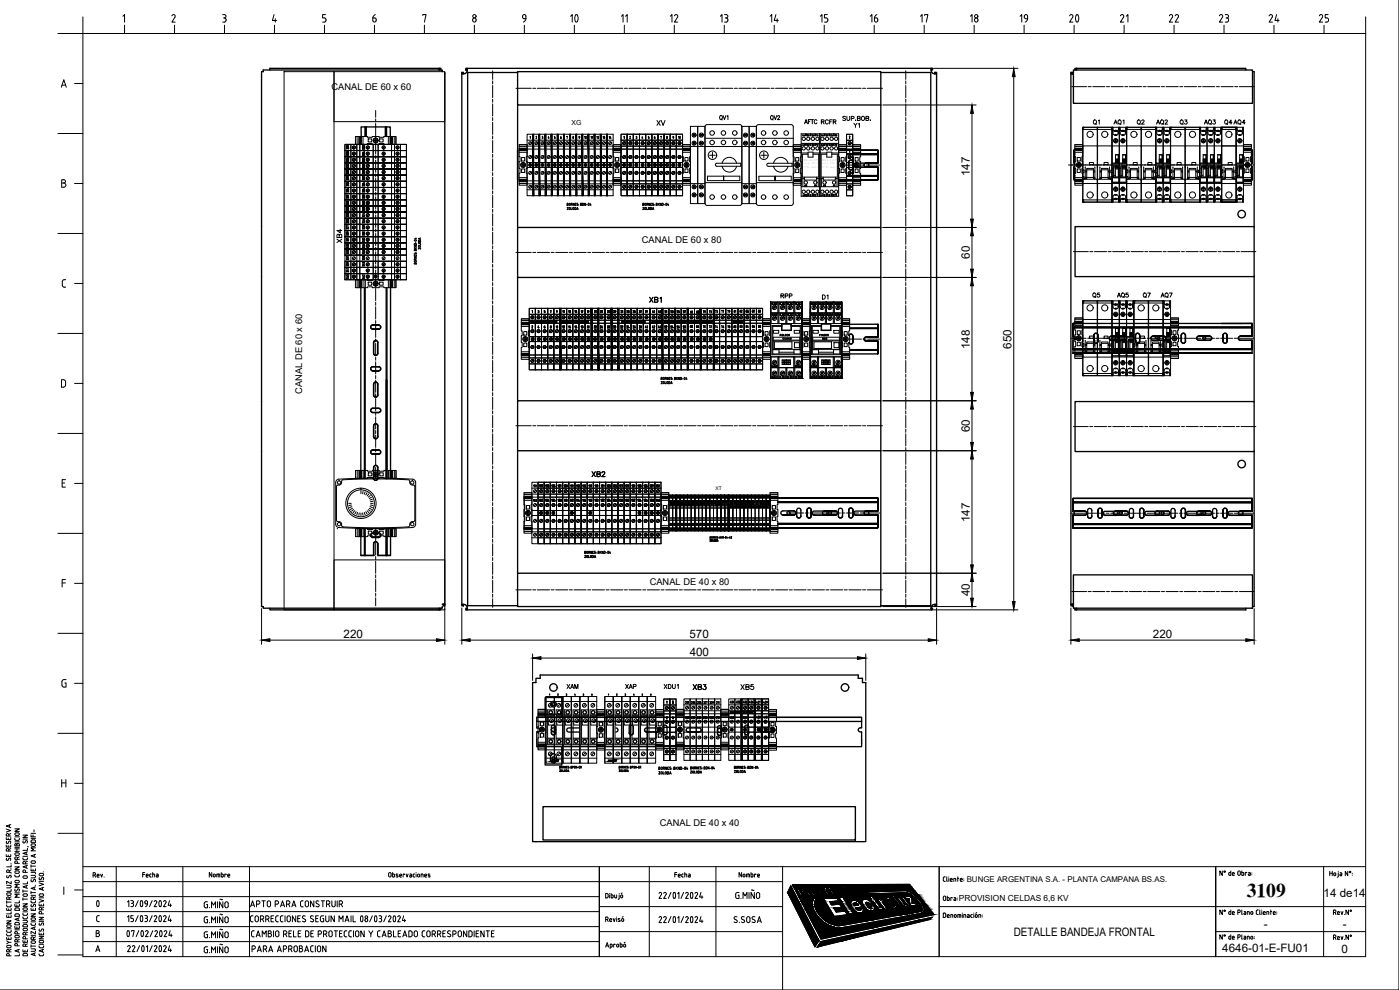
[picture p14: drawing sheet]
<svg xmlns="http://www.w3.org/2000/svg" width="420mm" height="297mm" viewBox="0 0 420 297" stroke-linecap="round" stroke-linejoin="round" font-family="sans-serif">
<defs><g id="words">
<g font-size="7.9">
<text x="167.9" y="8.8">10</text>
<text x="318.2" y="8.8">20</text>
</g>
<text font-size="7.1" x="25" y="274.1">0</text>
<text font-size="5.9" x="374.2" y="269">3109</text>
<g font-size="5.3">
<text x="110.8" y="7.8">6</text>
<text x="154.5" y="7.8">9</text>
<text x="200" y="7.8">12</text>
<text x="214.8" y="7.8">13</text>
<text x="230" y="7.8">14</text>
<text x="244.8" y="7.8">15</text>
<text x="260" y="7.8">16</text>
<text x="275.2" y="7.8">17</text>
<text x="290" y="7.8">18</text>
<text x="304.8" y="7.8">19</text>
<text x="335.1" y="7.8">21</text>
<text x="349.6" y="7.8">22</text>
<text x="364.8" y="7.8">23</text>
<text x="379.6" y="7.8">24</text>
<text x="394.8" y="7.8">25</text>
</g>
<g font-size="4.9">
<text x="189.1" y="7.8" transform="rotate(-90 189.1 7.8)">11</text>
<text x="193.7" y="92.1">XB1</text>
</g>
<g font-size="4.4">
<text x="195.8" y="38.8">XV</text>
<text x="230" y="37.4">QV2</text>
<text x="245.2" y="38.5">RCFR</text>
<text x="103.4" y="74.1" transform="rotate(-90 103.4 74.1)">XB4</text>
<text x="233.2" y="90.7">RPP</text>
<text x="245.5" y="91">D1</text>
<text x="326.7" y="90.7">Q5</text>
<text x="334.1" y="90.7">AQ5</text>
<text x="341.8" y="90.7">Q7</text>
<text x="347.1" y="90.7">AQ7</text>
<text x="176.4" y="144.3">XB2</text>
<text x="206.7" y="208.1">XB3</text>
<text x="221.2" y="208.1">XB5</text>
</g>
<g font-size="4">
<text x="327" y="38.5">Q1</text>
<text x="333" y="38.5">AQ1</text>
<text x="340.1" y="38.5">Q2</text>
<text x="345.7" y="38.5">AQ2</text>
<text x="352.8" y="38.5">Q3</text>
<text x="360.2" y="38.5">AQ3</text>
<text x="366.2" y="38.5">Q4</text>
<text x="369" y="38.5">AQ4</text>
<text x="173.6" y="43">10</text>
<text x="201.8" y="43">10</text>
<text x="165.1" y="99.8">10</text>
<text x="174.6" y="99.8">20</text>
<text x="182.4" y="99.8">30</text>
<text x="191.9" y="99.8">40</text>
<text x="209.2" y="99.8">70</text>
<text x="218.4" y="99.8">80</text>
<text x="158.4" y="152">100</text>
<text x="169" y="207.8">XAM</text>
<text x="186.6" y="207.8">XAP</text>
<text x="198.3" y="207.8">XDU1</text>
<text x="203.9" y="217">200</text>
</g>
<g font-size="3.5">
<text x="177.8" y="42.7">12</text>
<text x="179.6" y="42.7">13</text>
<text x="291.1" y="52.9" transform="rotate(-90 291.1 52.9)">147</text>
<text x="291" y="77.7" transform="rotate(-90 291 77.7)">60</text>
<text x="207.8" y="95.2">63</text>
<text x="211.7" y="95.2">73</text>
<text x="215.2" y="94.9">77</text>
<text x="217.3" y="94.9">79</text>
<text x="220.8" y="94.9">82</text>
<text x="222.6" y="94.9">85</text>
<text x="224.4" y="94.9">87</text>
<text x="226.5" y="94.9">89</text>
<text x="230" y="96">10</text>
<text x="167.6" y="99.8">12</text>
<text x="169.3" y="99.8">14</text>
<text x="171.4" y="99.8">16</text>
<text x="177.1" y="99.8">22</text>
<text x="178.9" y="99.8">24</text>
<text x="181" y="99.8">28</text>
<text x="184.9" y="99.8">32</text>
<text x="187" y="99.8">34</text>
<text x="190.5" y="99.8">38</text>
<text x="194.4" y="99.8">42</text>
<text x="196.5" y="99.8">44</text>
<text x="198.3" y="99.8">52</text>
<text x="200" y="99.8">54</text>
<text x="201.8" y="99.8">56</text>
<text x="203.9" y="99.8">58</text>
<text x="207.8" y="99.5">64</text>
<text x="211.7" y="99.5">72</text>
<text x="213.4" y="99.5">74</text>
<text x="215.2" y="99.5">76</text>
<text x="217.3" y="99.5">78</text>
<text x="220.8" y="99.5">83</text>
<text x="222.6" y="99.5">84</text>
<text x="224.4" y="99.5">86</text>
<text x="226.5" y="99.5">88</text>
<text x="245.2" y="103.4">S62</text>
<text x="291" y="104.8" transform="rotate(-90 291 104.8)">148</text>
<text x="303.6" y="104.6" transform="rotate(-90 303.6 104.6)">650</text>
<text x="291" y="129.7" transform="rotate(-90 291 129.7)">60</text>
<text x="160.2" y="151.7">102</text>
<text x="165.8" y="151.7">108</text>
<text x="167.9" y="151.7">110</text>
<text x="177.1" y="151.7">120</text>
<text x="186.3" y="151.7">130</text>
<text x="195.4" y="151.7">140</text>
<text x="199.3" y="152.8">01</text>
<text x="200.4" y="152.8">02</text>
<text x="201.4" y="152.8">03</text>
<text x="202.5" y="152.8">04</text>
<text x="206" y="152.8">07</text>
<text x="207.1" y="152.8">08</text>
<text x="209.5" y="152.8">10</text>
<text x="213.1" y="152.8">13</text>
<text x="216.6" y="152.8">16</text>
<text x="217.7" y="152.8">20</text>
<text x="221.2" y="152.8">23</text>
<text x="222.2" y="152.8">24</text>
<text x="223.3" y="152.8">25</text>
<text x="228.6" y="152.8">30</text>
<text x="291.1" y="156.6" transform="rotate(-90 291.1 156.6)">147</text>
<text x="291" y="178.9" transform="rotate(-90 291 178.9)">40</text>
<text x="103.1" y="191.4">220</text>
<text x="206.9" y="191.4">570</text>
<text x="346" y="191.4">220</text>
<text x="207" y="196.8">400</text>
<text x="203.9" y="212.4">201</text>
<text x="207.8" y="212.4">205</text>
<text x="209.5" y="212.4">207</text>
<text x="211.3" y="212.4">209</text>
<text x="397.2" y="269">14 de14</text>
<text x="304.2" y="280.7">DETALLE BANDEJA FRONTAL</text>
<text x="379.2" y="278.5">-</text>
<text x="403" y="278.5">-</text>
<text x="366.8" y="285.6">4646-01-E-FU01</text>
<text x="402.6" y="285.8">0</text>
</g>
<g font-size="3.1">
<text x="240.9" y="42">34</text>
<text x="242.4" y="42">24</text>
<text x="243.8" y="42">14</text>
<text x="248" y="42">24</text>
<text x="159.5" y="42.7">2</text>
<text x="166.9" y="42.7">6</text>
<text x="170.7" y="42.7">8</text>
<text x="172.2" y="42.7">9</text>
<text x="178.5" y="42.7" transform="rotate(-90 178.5 42.7)">11</text>
<text x="184.1" y="42.7" transform="rotate(-90 184.1 42.7)">14</text>
<text x="187.7" y="42.7">2</text>
<text x="195.1" y="42.7">6</text>
<text x="200.4" y="42.7">9</text>
<text x="240.9" y="44.8">32</text>
<text x="242.4" y="44.8">22</text>
<text x="243.8" y="44.8">12</text>
<text x="248" y="44.8">22</text>
<text x="249.4" y="44.8">12</text>
<text x="240.2" y="57.1">A2</text>
<text x="240.9" y="60">31</text>
<text x="242.4" y="60">21</text>
<text x="243.1" y="57.1">A1</text>
<text x="243.8" y="60">11</text>
<text x="245.9" y="57.1">A2</text>
<text x="248" y="60">21</text>
<text x="248.7" y="57.1">A1</text>
<text x="251.9" y="60" transform="rotate(-90 251.9 60)">11</text>
<text x="158.4" y="94.9">1</text>
<text x="160.2" y="94.9">3</text>
<text x="161.9" y="94.9">5</text>
<text x="165.5" y="94.9">9</text>
<text x="167.6" y="94.9">11</text>
<text x="169.3" y="94.9">13</text>
<text x="171.4" y="94.9">15</text>
<text x="173.2" y="94.9">17</text>
<text x="175" y="94.9">19</text>
<text x="177.1" y="94.9">21</text>
<text x="178.9" y="94.9">23</text>
<text x="181" y="94.9">27</text>
<text x="182.7" y="94.9">29</text>
<text x="185.2" y="94.9">31</text>
<text x="187" y="94.9">33</text>
<text x="188.7" y="94.9">35</text>
<text x="190.5" y="94.9">37</text>
<text x="192.3" y="94.9">39</text>
<text x="194.7" y="94.9">41</text>
<text x="196.5" y="94.9">43</text>
<text x="198.3" y="94.9">51</text>
<text x="200" y="94.9">53</text>
<text x="201.8" y="94.9">55</text>
<text x="203.9" y="94.9">57</text>
<text x="212.4" y="95.2" transform="rotate(-90 212.4 95.2)">71</text>
<text x="221.5" y="94.9" transform="rotate(-90 221.5 94.9)">81</text>
<text x="231.4" y="92.4">44</text>
<text x="231.4" y="95.6">42</text>
<text x="232.8" y="95.6">7</text>
<text x="232.8" y="92.4" transform="rotate(-90 232.8 92.4)">11</text>
<text x="233.5" y="92.4">34</text>
<text x="236" y="95.6">22</text>
<text x="238.5" y="92.4" transform="rotate(-90 238.5 92.4)">24</text>
<text x="238.5" y="95.6">12</text>
<text x="240.9" y="92.4" transform="rotate(-90 240.9 92.4)">14</text>
<text x="242.4" y="95.6">24</text>
<text x="244.8" y="95.6">24</text>
<text x="244.8" y="92.4" transform="rotate(-90 244.8 92.4)">24</text>
<text x="247.3" y="92.4" transform="rotate(-90 247.3 92.4)">24</text>
<text x="248" y="95.6">34</text>
<text x="249.4" y="92.4">24</text>
<text x="250.1" y="95.6">34</text>
<text x="250.5" y="92.4" transform="rotate(-90 250.5 92.4)">34</text>
<text x="161.9" y="99.5">6</text>
<text x="175.7" y="99.8" transform="rotate(-90 175.7 99.8)">18</text>
<text x="230.4" y="111.5">14</text>
<text x="237.8" y="111.5">13</text>
<text x="242.4" y="111.5">24</text>
<text x="249.4" y="111.5">24</text>
<text x="230.4" y="114.7">12</text>
<text x="232.8" y="114.7">9</text>
<text x="236" y="114.7">21</text>
<text x="238.5" y="114.7">11</text>
<text x="242.4" y="114.7">24</text>
<text x="244.8" y="114.7">24</text>
<text x="248" y="114.7">34</text>
<text x="250.1" y="114.7">34</text>
<text x="213.4" y="152.8" transform="rotate(-90 213.4 152.8)">11</text>
<text x="217" y="152.8" transform="rotate(-90 217 152.8)">14</text>
<text x="218" y="152.8" transform="rotate(-90 218 152.8)">15</text>
<text x="220.1" y="152.8">22</text>
<text x="221.5" y="152.8" transform="rotate(-90 221.5 152.8)">21</text>
<text x="224.7" y="152.8">26</text>
<text x="226.8" y="152.8">28</text>
<text x="227.9" y="152.8">29</text>
<text x="228.2" y="152.8" transform="rotate(-90 228.2 152.8)">27</text>
<text x="168.6" y="209.9">3</text>
<text x="171.1" y="209.9">4</text>
<text x="176.4" y="209.9">6</text>
<text x="183.8" y="209.9">2</text>
<text x="186.3" y="209.9">3</text>
<text x="188.7" y="209.9">4</text>
<text x="194" y="209.9">6</text>
</g>
<g font-size="2.8">
<text x="99.5" y="27">CANAL DE 60 x 60</text>
<text x="192.6" y="72.9">CANAL DE 60 x 80</text>
<text x="90.7" y="118.2" transform="rotate(-90 90.7 118.2)">CANAL DE 60 x 60</text>
<text x="195" y="175.7">CANAL DE 40 x 80</text>
<text x="198" y="247.9">CANAL DE 40 x 40</text>
</g>
<text font-size="2.5" x="287.8" y="270.2">PROVISION CELDAS 6,6 KV</text>
<text font-size="2.4" x="290.1" y="264.7">BUNGE ARGENTINA S.A. - PLANTA CAMPANA BS.AS.</text>
<text font-size="2.1" x="171.5" y="37.5">XG</text>
<text font-size="1.5" x="214.7" y="146.9">XT</text>
<g font-size=".7">
<text x="241" y="49.1">serie</text>
<text x="241.1" y="48.2">RELECO</text>
<text x="241.3" y="50.5">C9-A41</text>
<text x="243.7" y="49.1">QR-C</text>
<text x="246.6" y="49.1">serie</text>
<text x="246.8" y="48.2">RELECO</text>
<text x="246.9" y="50.5">C9-A41</text>
<text x="249.3" y="49.1">QR-C</text>
</g>
</g></defs>
<!-- layer: 0 -->
<g fill="none" stroke="#000" stroke-width=".3">
<path d="M24.9 10.1h385v276.9h-385zM419.8 .1v296.9h-419.8M85.2 21.5h15v161.5h-15zM100.2 21.5h33.3v15h-33.3zM106.7 41h3.5v.2h1.5v-.2h2v.2h1.5v-.2h3.6v2.3h-3.6v-.2h-1.5v.2h-2v-.2h-1.5v.2h-3.5zM107.2 41v2.3M107.7 41v2.3M107.8 41v2.3M108 41v2.3M108.1 41v2.3M108.3 41v2.3v-2.3M108.3 41v2.3"/>
<path d="M108.4 41v2.3M108.9 41v2.3M110.5 41.7h1.1v.9h-1.1zM111.9 42.1h1.7M112.1 41.7l.5 .4-.5 .5M112.3 42.8l.4-.5 .5 .5M112.3 41.5l.4 .4 .5-.4M112.7 41.3v1.7M113.4 41.7l-.5 .4 .5 .5M113.9 41.7h1.1v.9h-1.1zM116.5 41v2.3M117.1 41v2.3"/>
<path d="M117.2 41v2.3M117.4 41v2.3M117.5 41v2.3M117.7 41v2.3M117.8 41v2.3M118.3 41v2.3M118.8 41v2.3M155.8 43.4h2.4v3.6h-.3v1.5h.3v2h-.3v1.5h.3v3.6h-2.4v-3.6h.3v-1.5h-.3v-2h.3v-1.5h-.3zM155.8 54h2.4h-2.4M155.8 55.1h2.4M155.8 54.5h2.4M155.8 54.4h2.4"/>
<path d="M155.8 54.2h2.4M155.8 54.1h2.4M155.8 53.9h2.4M155.8 53.8h2.4M155.8 53.3h2.4M155.8 45.7h2.4M155.8 45.2h2.4M155.8 45.1h2.4M155.8 45h2.4M155.8 44.9h2.4M155.8 44.8h2.4M155.8 44.6h2.4"/>
<path d="M155.8 44.5h2.4M155.8 43.9h2.4M155.8 43.4h2.4M156.2 49.5h1.6M156.4 49.1l.4 .4-.4 .4M156.5 50.7h1v1h-1zM156.5 47.3h1v1h-1zM156.6 50.1l.4-.4 .4 .4M156.6 48.9l.4 .4 .4-.4M157 48.7v1.6M157.6 49.1l-.4 .4 .4 .4M184 43.4h2.4v3.6h-.3v1.5h.3v2h-.3v1.5h.3v3.6h-2.4v-3.6h.3v-1.5h-.3v-2h.3v-1.5h-.3z"/>
<path d="M184 54h2.4h-2.4M184 55.1h2.4M184 54.5h2.4M184 54.4h2.4M184 54.2h2.4M184 54.1h2.4M184 53.9h2.4M184 53.8h2.4M184 53.3h2.4M184 45.7h2.4M184 45.2h2.4M184 45.1h2.4"/>
<path d="M184 45h2.4M184 44.9h2.4M184 44.8h2.4M184 44.6h2.4M184 44.5h2.4M184 43.9h2.4M184 43.4h2.4M184.4 49.5h1.6M184.6 49.1l.4 .4-.4 .4M184.7 50.7h1v1h-1zM184.7 47.3h1v1h-1zM184.8 50.1l.4-.4 .4 .4"/>
<path d="M184.8 48.9l.4 .4 .4-.4M185.2 48.7v1.6M185.8 49.1l-.4 .4 .4 .4M204.8 43.4h2.4v3.6h-.2v1.5h.2v2h-.2v1.5h.2v3.6h-2.4v-3.6h.3v-1.5h-.3v-2h.3v-1.5h-.3zM204.8 54h2.4h-2.4M204.8 55.1h2.4M204.8 54.5h2.4M204.8 54.4h2.4M204.8 54.2h2.4M204.8 54.1h2.4M204.8 53.9h2.4M204.8 53.8h2.4"/>
<path d="M204.8 53.3h2.4M204.8 45.7h2.4M204.8 45.2h2.4M204.8 45.1h2.4M204.8 45h2.4M204.8 44.9h2.4M204.8 44.8h2.4M204.8 44.6h2.4M204.8 44.5h2.4M205.2 49.5h1.7M205.4 49.1l.4 .4-.4 .4M205.6 50.7h.9v1h-.9z"/>
<path d="M205.6 47.3h.9v1h-.9zM205.6 50.1l.4-.4 .4 .4M205.6 48.9l.4 .4 .4-.4M206 48.7v1.6M206.6 49.1l-.4 .4 .4 .4M238.1 43.5h2.3v3.5h-.2v1.5h.2v2h-.2v1.5h.2v3.6h-2.3v-3.6h.2v-1.5h-.2v-2h.2v-1.5h-.2zM238.1 54h2.3h-2.3M238.1 55.1h2.3M238.1 54.6h2.3M238.1 54.5h2.3M238.1 54.2h2.3M238.1 53.8h2.3"/>
<path d="M238.1 45.7h2.3M238.1 45.1h2.3M238.1 45h2.3M238.1 44.8h2.3M238.1 44.6h2.3M238.1 44.5h2.3M238.1 43.5h2.3M238.1 54.1h2.3M238.1 53.9h2.3M238.1 53.3h2.3M238.1 45.2h2.3M238.1 44.9h2.3"/>
<path d="M238.1 44h2.3M238.4 49.5h1.7M238.6 49.1l.5 .4-.5 .4M238.8 50.7h.9v1.1h-.9zM238.8 47.3h.9v1h-.9zM238.8 50.1l.5-.4 .4 .4M238.8 48.9l.5 .4 .4-.4M239.3 48.7v1.7M239.9 49.1l-.5 .4 .5 .4M251.7 43.5h2.4v3.5h-.3v1.5h.3v2h-.3v1.5h.3v3.6h-2.4v-3.6h.2v-1.5h-.2v-2h.2v-1.5h-.2zM251.7 54h2.4h-2.4M251.7 55.1h2.4"/>
<path d="M251.7 54.6h2.4M251.7 54.5h2.4M251.7 54.2h2.4M251.7 53.8h2.4M251.7 45.7h2.4M251.7 45.1h2.4M251.7 45h2.4M251.7 44.8h2.4M251.7 44.6h2.4M251.7 44.5h2.4M251.7 43.5h2.4M251.7 54.1h2.4"/>
<path d="M251.7 53.9h2.4M251.7 53.3h2.4M251.7 45.2h2.4M251.7 44.9h2.4M251.7 44h2.4M252.1 49.5h1.6M252.3 49.1l.4 .4-.4 .4M252.4 50.7h.9v1.1h-.9zM252.4 47.3h.9v1h-.9zM252.5 50.1l.4-.4 .4 .4M252.5 48.9l.4 .4 .4-.4M252.9 48.7v1.7"/>
<path d="M253.5 49.1l-.4 .4 .4 .4M255.9 43.5h2.4v3.5h-.3v1.5h.3v2h-.3v1.5h.3v3.6h-2.4v-3.6h.3v-1.5h-.3v-2h.3v-1.5h-.3zM255.9 54h2.4h-2.4M255.9 55.1h2.4M255.9 54.6h2.4M255.9 54.5h2.4M255.9 54.2h2.4M255.9 53.8h2.4M255.9 45.7h2.4M255.9 45.1h2.4M255.9 45h2.4M255.9 44.8h2.4"/>
<path d="M255.9 44.6h2.4M255.9 44.5h2.4M255.9 43.5h2.4M255.9 54.1h2.4M255.9 53.9h2.4M255.9 53.3h2.4M255.9 45.2h2.4M255.9 44.9h2.4M255.9 44h2.4M256.3 49.5h1.6M256.5 49.1l.4 .4-.4 .4M256.6 50.7h1v1.1h-1z"/>
<path d="M256.6 47.3h1v1h-1zM256.7 50.1l.4-.4 .4 .4M256.7 48.9l.4 .4 .4-.4M257.1 48.7v1.7M257.7 49.1l-.4 .4 .4 .4M322.6 43.4h2.3v3.6h-.2v1.5h.2v2h-.2v1.5h.2v3.6h-2.3v-3.6h.2v-1.5h-.2v-2h.2v-1.5h-.2zM322.6 54h2.3h-2.3M322.6 55.1h2.3M322.6 54.5h2.3M322.6 54.4h2.3M322.6 54.2h2.3M322.6 54.1h2.3"/>
<path d="M322.6 53.9h2.3M322.6 53.8h2.3M322.6 53.3h2.3M322.6 45.7h2.3M322.6 45.2h2.3M322.6 45.1h2.3M322.6 45h2.3M322.6 44.9h2.3M322.6 44.8h2.3M322.6 44.6h2.3M322.6 44.5h2.3M322.6 43.9h2.3"/>
<path d="M322.6 43.4h2.3M322.9 49.5h1.7M323.1 49.1l.5 .4-.5 .4M323.3 50.7h.9v1h-.9zM323.3 47.3h.9v1h-.9zM323.3 50.1l.5-.4 .4 .4M323.3 48.9l.5 .4 .4-.4M323.8 48.7v1.6M324.4 49.1l-.4 .4 .4 .4M373.2 43.4h2.4v3.6h-.3v1.5h.3v2h-.3v1.5h.3v3.6h-2.4v-3.6h.2v-1.5h-.2v-2h.2v-1.5h-.2zM373.2 54h2.4h-2.4M373.2 55.1h2.4"/>
<path d="M373.2 54.5h2.4M373.2 54.4h2.4M373.2 54.2h2.4M373.2 54.1h2.4M373.2 53.9h2.4M373.2 53.8h2.4M373.2 53.3h2.4M373.2 45.7h2.4M373.2 45.2h2.4M373.2 45.1h2.4M373.2 45h2.4M373.2 44.9h2.4"/>
<path d="M373.2 44.8h2.4M373.2 44.6h2.4M373.2 44.5h2.4M373.2 43.9h2.4M373.2 43.4h2.4M373.5 49.5h1.7M373.8 49.1l.4 .4-.4 .4M373.9 50.7h.9v1h-.9zM373.9 47.3h.9v1h-.9zM374 50.1l.4-.4 .4 .4M374 48.9l.4 .4 .4-.4M374.4 48.7v1.6"/>
<path d="M375 49.1l-.4 .4 .4 .4M106.7 83.9h3.5v.3h1.5v-.3h2v.3h1.5v-.3h3.6v2.4h-3.6v-.2h-1.5v.2h-2v-.2h-1.5v.2h-3.5zM107.2 83.9v2.4M107.7 83.9v2.4M107.8 83.9v2.4M108 83.9v2.4M108.1 83.9v2.4M108.3 83.9v2.4v-2.4M108.3 83.9v2.4M108.4 83.9v2.4M108.9 83.9v2.4M110.5 84.7h1.1v.9h-1.1z"/>
<path d="M111.9 85.1h1.7M112.1 84.7l.5 .4-.5 .4M112.3 85.7l.4-.4 .5 .4M112.3 84.5l.4 .4 .5-.4M112.7 84.3v1.6M113.4 84.7l-.5 .4 .5 .4M113.9 84.7h1.1v.9h-1.1zM116.5 83.9v2.4M117.1 83.9v2.4M117.2 83.9v2.4M117.4 83.9v2.4M117.5 83.9v2.4"/>
<path d="M117.7 83.9v2.4M117.8 83.9v2.4M118.3 83.9v2.4M118.8 83.9v2.4M156.5 95.7h2.3v3.5h-.2v1.5h.2v2h-.2v1.5h.2v3.6h-2.3v-3.6h.2v-1.5h-.2v-2h.2v-1.5h-.2zM156.5 97.9h2.3M156.5 97.4h2.3M156.5 97.3h2.3M156.5 97.1h2.3M156.5 97h2.3M156.5 96.8h2.3M156.5 96.7h2.3"/>
<path d="M156.5 96.2h2.3M156.5 95.7h2.3M157.2 99.5h.9v1.1h-.9zM228.9 95.7h2.3v3.5h-.2v1.5h.2v2h-.2v1.5h.2v3.6h-2.3v-3.6h.2v-1.5h-.2v-2h.2v-1.5h-.2zM228.9 97.9h2.3M228.9 97.4h2.3M228.9 97.3h2.3M240.7 95.7h2.4v3.5h-.2v1.5h.2v2h-.2v1.5h.2v3.6h-2.4v-3.6h.3v-1.5h-.3v-2h.3v-1.5h-.3zM240.7 97.9h2.4M240.7 97.4h2.4M240.7 97.3h2.4M240.7 97.1h2.4"/>
<path d="M240.7 97h2.4M240.7 96.8h2.4M240.7 96.7h2.4M240.7 96.2h2.4M240.7 95.7h2.4M241.5 99.5h.9v1.1h-.9zM252.6 95.7h2.4v3.5h-.3v1.5h.3v2h-.3v1.5h.3v3.6h-2.4v-3.6h.3v-1.5h-.3v-2h.3v-1.5h-.3zM252.6 97.9h2.4M252.6 97.4h2.4M252.6 97.3h2.4M252.6 97.1h2.4M252.6 97h2.4"/>
<path d="M252.6 96.8h2.4M252.6 96.7h2.4M252.6 96.2h2.4M252.6 95.7h2.4M253.3 99.5h1v1.1h-1zM322.6 95.4h2.3v3.6h-.2v1.5h.2v2h-.2v1.5h.2v3.6h-2.3v-3.6h.2v-1.5h-.2v-2h.2v-1.5h-.2zM322.6 97.2h2.3M322.6 97h2.3M322.6 96.8h2.3M322.6 97.7h2.3M322.6 97.1h2.3M322.6 96.9h2.3"/>
<path d="M322.6 96.6h2.3M322.6 96.5h2.3M322.6 95.9h2.3M322.6 95.4h2.3M323.3 99.2h.9v1.1h-.9zM351.3 95.4h2.4v3.6h-.3v1.5h.3v2h-.3v1.5h.3v3.6h-2.4v-3.6h.3v-1.5h-.3v-2h.3v-1.5h-.3zM351.3 97.2h2.4M351.3 97h2.4M351.3 96.8h2.4M351.3 97.7h2.4M351.3 97.1h2.4M351.3 96.9h2.4"/>
<path d="M351.3 96.6h2.4M351.3 96.5h2.4M351.3 95.9h2.4M351.3 95.4h2.4M352 99.2h1v1.1h-1zM156.5 106.2h2.3h-2.3M156.5 107.3h2.3M156.5 106.8h2.3M156.5 106.7h2.3M156.5 106.5h2.3M156.5 106.4h2.3M156.5 106.1h2.3"/>
<path d="M156.5 105.5h2.3M156.8 101.7h1.7M157 101.3l.4 .4-.4 .5M157.2 102.9h.9v1.1h-.9zM157.2 102.4l.4-.5 .5 .5M157.2 101.1l.4 .4 .5-.4M157.6 100.9v1.7M158.3 101.3l-.5 .4 .5 .5M228.9 106.2h2.3h-2.3M228.9 107.3h2.3M228.9 106.8h2.3M228.9 106.7h2.3"/>
<path d="M228.9 106.5h2.3M228.9 106.4h2.3M228.9 106.1h2.3M228.9 105.5h2.3M229.2 101.7h1.7M229.4 101.3l.5 .4-.5 .5M229.6 102.9h.9v1.1h-.9zM229.6 102.4l.5-.5 .4 .5M229.6 101.1l.5 .4 .4-.4M230.1 100.9v1.7M230.7 101.3l-.4 .4 .4 .5M240.7 106.2h2.4h-2.4"/>
<path d="M240.7 107.3h2.4M240.7 106.8h2.4M240.7 106.7h2.4M240.7 106.5h2.4M240.7 106.4h2.4M240.7 106.1h2.4M240.7 105.5h2.4M241.1 101.7h1.7M241.3 101.3l.4 .4-.4 .5M241.5 102.9h.9v1.1h-.9zM241.5 102.4l.4-.5 .5 .5M241.5 101.1l.4 .4 .5-.4"/>
<path d="M241.9 100.9v1.7M242.5 101.3l-.4 .4 .4 .5M252.6 106.2h2.4h-2.4M252.6 107.3h2.4M252.6 106.8h2.4M252.6 106.7h2.4M252.6 106.5h2.4M252.6 106.4h2.4M252.6 106.1h2.4M252.6 105.5h2.4M253 101.7h1.6M253.2 101.3l.4 .4-.4 .5"/>
<path d="M253.3 102.9h1v1.1h-1zM253.4 102.4l.4-.5 .4 .5M253.4 101.1l.4 .4 .4-.4M253.8 100.9v1.7M254.4 101.3l-.4 .4 .4 .5M322.6 106h2.3h-2.3M322.6 106.4h2.3M322.6 107.1h2.3M322.6 106.5h2.3M322.6 106.2h2.3M322.6 106.1h2.3M322.6 105.9h2.3"/>
<path d="M322.6 105.8h2.3M322.6 105.3h2.3M322.9 101.5h1.7M323.1 101.1l.5 .4-.5 .4M323.3 102.7h.9v1h-.9zM323.3 102.1l.5-.4 .4 .4M323.3 100.9l.5 .4 .4-.4M323.8 100.7v1.6M324.4 101.1l-.4 .4 .4 .4M351.3 106h2.4h-2.4M351.3 106.4h2.4M351.3 107.1h2.4"/>
<path d="M351.3 106.5h2.4M351.3 106.2h2.4M351.3 106.1h2.4M351.3 105.9h2.4M351.3 105.8h2.4M351.3 105.3h2.4M351.7 101.5h1.6M351.9 101.1l.4 .4-.4 .4M352 102.7h1v1h-1zM352.1 102.1l.4-.4 .4 .4M352.1 100.9l.4 .4 .4-.4M352.5 100.7v1.6"/>
<path d="M353.1 101.1l-.4 .4 .4 .4M101.7 143.8a170.5 170.5 0 0 1 22.5 .1l.5 .9v12.5a1.01 1.01 0 0 1-.9 1 191.9 191.9 0 0 1-22.1 0M101.7 143.8a1.01 1.01 0 0 0-.9 1l-.1 12.5a1.03 1.03 0 0 0 1 1M103 144l8.3-.3 11.2 .3M103 143.9a.81 .81 0 0 0-.5 1.2l-.4 .4-.9 .1-.2 .3v10.2l.2 .4a1.12 1.12 0 0 1 1.4 1.3l.2 .2a147.9 147.9 0 0 0 19.9 0l.2-.2a1.12 1.12 0 0 1 1.4-1.3l.2-.4v-10.2l-.2-.3a1.11 1.11 0 0 1-1.4-1.4l-.4-.3M104.7 151h.7M105.5 151.5l-.8 .2M105.6 152l-.7 .3M105.8 152.5l-.7 .4M106.1 152.9l-.6 .5M106.5 153.3l-.5 .5M106.7 141.1h3.6v.3h1.5v-.3h2v.3h1.5v-.3h3.6v2.4h-3.6v-.2h-1.5v.2h-2v-.2h-1.5v.2h-3.6z"/>
<path d="M106.7 158.6h3.6v.3h1.5v-.3h2v.3h1.5v-.3h3.6v2.4h-3.6v-.2h-1.5v.2h-2v-.2h-1.5v.2h-3.6zM106.9 153.5l-.4 .7M107.2 141.1v2.4M107.2 158.6v2.4M107.3 153.8l-.2 .7M107.7 141.1v2.4M107.7 158.6v2.4M107.8 153.9l-.1 .7M107.8 141.1v2.4M107.8 158.6v2.4M108.1 141.1v2.4M108.1 158.6v2.4"/>
<path d="M108.2 141.1v2.4M108.2 158.6v2.4M108.3 141.1v2.4v-2.4M108.3 158.6v2.4v-2.4M108.3 147.4v.7M108.3 153.9v.8M108.4 141.1v2.4M108.4 158.6v2.4M108.5 141.1v2.4M108.5 158.6v2.4M108.8 153.9l.2 .7M109 147.4l-.2 .8"/>
<path d="M109 141.1v2.4M109 158.6v2.4M109.3 153.8l.3 .7M109.6 147.6l-.3 .7M109.8 153.5l.4 .7M110.2 147.9l-.4 .6M110.2 153.3l.5 .5M110.5 141.9h1.1v.9h-1.1zM110.5 159.4h1.1v.9h-1.1zM110.5 152.9l.6 .5M110.7 148.2l-.5 .6M110.8 152.5l.7 .4"/>
<path d="M111.1 152l.7 .3M111.1 148.7l-.6 .5M111.2 151.5l.7 .2M111.2 151h.8M111.5 149.2l-.7 .4M111.8 149.8l-.7 .2M111.9 150.4l-.7 .1M112 142.3h1.6M112 159.8h1.6M112.2 141.9l.4 .4-.4 .5M112.2 159.4l.4 .4-.4 .4M112.4 142.9l.4-.4 .4 .4"/>
<path d="M112.4 141.7l.4 .4 .4-.4M112.4 159.2l.4 .4 .4-.4M112.8 141.5v1.7M112.8 159v1.6M113.4 141.9l-.4 .4 .4 .5M113.4 159.4l-.4 .4 .4 .4M114 141.9h1v.9h-1zM114 159.4h1v.9h-1zM116.6 141.1v2.4M116.6 158.6v2.4M117.1 141.1v2.4M117.1 158.6v2.4"/>
<path d="M117.2 141.1v2.4M117.2 158.6v2.4M117.3 141.1v2.4M117.3 158.6v2.4M117.4 141.1v2.4M117.4 158.6v2.4M117.5 141.1v2.4M117.5 158.6v2.4M117.7 141.1v2.4M117.7 158.6v2.4M117.8 141.1v2.4M117.8 158.6v2.4"/>
<path d="M118.3 141.1v2.4M118.3 158.6v2.4M118.9 141.1v2.4M118.9 158.6v2.4M157.3 152.9v2h.2v1.5h-.2v3.6h2.3v-3.6h-.2l.2-3.5M157.3 158.4h2.3h-2.3M157.3 158.6h2.3M157.3 159.5h2.3M157.3 158.9h2.3M157.3 158.5h2.3M157.3 158.3h2.3M157.3 158.2h2.3"/>
<path d="M157.3 157.7h2.3M157.3 149.5v8.9M157.6 153.9h1.7M157.8 153.5l.5 .4-.5 .4M158 155.1h.9v1.1h-.9zM158 154.5l.4-.4 .5 .4M158 153.3l.4 .4 .5-.4M158.4 153.1v1.6M159.1 153.5l-.5 .4 .5 .4M198.4 152.9v2h.2v1.5h-.2v3.6h2.3v-3.6h-.2l.2-3.5M198.4 158.4h2.3h-2.3M198.4 158.6h2.3"/>
<path d="M198.4 159.5h2.3M198.4 158.9h2.3M198.4 158.5h2.3M198.4 158.3h2.3M198.4 158.2h2.3M198.4 157.7h2.3M198.9 153.5l.5 .4-.5 .4M199.1 155.1h.9v1.1h-.9zM199.1 154.5l.5-.4 .4 .4M199.6 153.1v1.6M200.2 153.5l-.5 .4 .5 .4M231.1 151.4v-3.6h2.3v3.6h-.2v1.5h.2v2h-.2v1.5h.2v3.6h-2.3v-3.6h.2l-.2-3.5"/>
<path d="M231.1 158.4h2.3h-2.3M231.1 158.6h2.3M231.1 159.5h2.3M231.1 158.9h2.3M231.1 158.5h2.3M231.1 158.3h2.3M231.1 158.2h2.3M231.1 157.7h2.3M231.1 150.1h2.3M231.1 149.6h2.3M231.1 149.5h2.3M231.1 149.4h2.3"/>
<path d="M231.1 149.3h2.3M231.1 149.2h2.3M231.1 149h2.3M231.1 148.9h2.3M231.1 148.4h2.3M231.1 147.8h2.3M231.6 153.5l.5 .4-.5 .4M231.8 155.1h.9v1.1h-.9zM231.8 154.5l.5-.4 .4 .4M232.3 153.1v1.6M232.9 153.5l-.4 .4 .4 .4M100.2 168h33.3v15h-33.3z"/>
<path d="M112.4 160.4l.4-.4 .4 .4M161.5 212.8h2.3v3.6h-.2v1.5h.2v2h-.2v1.5h.2v3.6h-2.3v-3.6h.2v-1.5h-.2v-2h.2v-1.5h-.2zM161.5 215.1h2.3M161.5 214.6h2.3M161.5 214.5h2.3M161.5 214.4h2.3M161.5 214.3h2.3M161.5 214.2h2.3M161.5 214h2.3M161.5 213.9h2.3M161.5 213.4h2.3M161.5 212.8h2.3"/>
<path d="M161.8 218.9h1.7M162 218.5l.5 .4-.5 .4M162.2 216.7h.9v1h-.9zM162.2 219.5l.5-.4 .4 .4M162.2 218.3l.5 .4 .4-.4M162.7 218.1v1.6M163.3 218.5l-.4 .4 .4 .4M179.1 212.9h2.4v3.6h-.2v1.5h.2v2h-.2v1.5h.2v3.5h-2.4v-3.5h.3v-1.5h-.3v-2h.3v-1.5h-.3zM179.1 214.6h2.4M179.1 214.5h2.4M179.1 214.2h2.4M179.1 213.9h2.4"/>
<path d="M179.1 213.4h2.4M179.1 212.9h2.4M179.1 215.2h2.4M179.1 214.3h2.4M179.1 214h2.4M179.5 219h1.7M179.7 218.5l.4 .5-.4 .4M179.9 216.7h.9v1.1h-.9zM179.9 219.6l.4-.4 .5 .4M179.9 218.3l.4 .5 .5-.5M180.3 218.1v1.7M181 218.5l-.5 .5 .5 .4"/>
<path d="M196.8 212.9h2.4v3.6h-.3v1.5h.3v2h-.3v1.5h.3v3.5h-2.4v-3.5h.3v-1.5h-.3v-2h.3v-1.5h-.3zM196.8 214.6h2.4M196.8 214.5h2.4M196.8 214.2h2.4M196.8 213.9h2.4M196.8 213.4h2.4M196.8 212.9h2.4M196.8 215.2h2.4M196.8 214.3h2.4M196.8 214h2.4M197.2 219h1.6M197.4 218.5l.4 .5-.4 .4"/>
<path d="M197.5 216.7h1v1.1h-1zM197.6 219.6l.4-.4 .4 .4M197.6 218.3l.4 .5 .4-.5M198 218.1v1.7M198.6 218.5l-.4 .5 .4 .4M202.9 217.9v2h.2v1.5h-.2v3.6h2.4v-3.6h-.3l.3-3.5M203.2 218.9h1.7M203.5 218.5l.4 .4-.4 .4M203.6 219.5l.5-.4 .4 .4M203.6 218.3l.5 .4 .4-.4M204.1 218.1v1.6M204.7 218.5l-.4 .4 .4 .4"/>
<path d="M216.3 212.8h2.4v3.6h-.2v1.5h.2v2h-.2v1.5h.2v3.6h-2.4v-3.6h.3v-1.5h-.3v-2h.3v-1.5h-.3zM216.3 215.1h2.4M216.3 214.6h2.4M216.3 214.5h2.4M216.3 214.4h2.4M216.3 214.3h2.4M216.3 214.2h2.4M216.3 214h2.4M216.3 213.9h2.4M216.3 213.4h2.4M216.3 212.8h2.4M216.7 218.9h1.6"/>
<path d="M216.9 218.5l.4 .4-.4 .4M217.1 216.7h.9v1h-.9zM217.1 219.5l.4-.4 .4 .4M217.1 218.3l.4 .4 .4-.4M217.5 218.1v1.6M218.1 218.5l-.4 .4 .4 .4M230.7 212.9h2.3v3.6h-.2v1.5h.2v2h-.2v1.5h.2v3.6h-2.3v-3.6h.2v-1.5h-.2v-2h.2v-1.5h-.2zM230.7 214.6h2.3M230.7 214.5h2.3M230.7 214.4h2.3M230.7 214.3h2.3M230.7 214h2.3"/>
<path d="M230.7 215.2h2.3M230.7 214.1h2.3M230.7 214.7h2.3M230.7 213.4h2.3M230.7 212.9h2.3M231 219h1.7M231.2 218.6l.5 .4-.5 .4M231.4 216.8h.9v1h-.9zM231.4 219.6l.4-.4 .5 .4M231.4 218.4l.4 .4 .5-.4M231.8 218.2v1.6M232.5 218.6l-.5 .4 .5 .4"/>
<path d="M161.5 223.4h2.3h-2.3M161.5 224.5h2.3M161.5 224h2.3M161.5 223.9h2.3M161.5 223.6h2.3M161.5 223.5h2.3M161.5 223.3h2.3M161.5 223.2h2.3M161.5 222.7h2.3M162.2 220.1h.9v1.1h-.9zM179.1 223.4h2.4h-2.4M179.1 224.5h2.4"/>
<path d="M179.1 224h2.4M179.1 223.9h2.4M179.1 223.7h2.4M179.1 223.3h2.4M179.1 223.6h2.4M179.1 223.4h2.4M179.1 222.8h2.4M179.9 220.1h.9v1.1h-.9zM196.8 223.4h2.4h-2.4M196.8 224.5h2.4M196.8 224h2.4M196.8 223.9h2.4"/>
<path d="M196.8 223.7h2.4M196.8 223.3h2.4M196.8 223.6h2.4M196.8 223.4h2.4M196.8 222.8h2.4M197.5 220.1h1v1.1h-1zM202.9 223.4h2.4h-2.4M202.9 224.5h2.4M202.9 224h2.4M202.9 223.9h2.4M202.9 223.6h2.4M202.9 223.5h2.4"/>
<path d="M202.9 223.3h2.4M202.9 223.2h2.4M202.9 222.7h2.4M203.6 220.1h.9v1.1h-.9zM216.3 223.4h2.4h-2.4M216.3 224.5h2.4M216.3 224h2.4M216.3 223.9h2.4M216.3 223.6h2.4M216.3 223.5h2.4M216.3 223.3h2.4M216.3 223.2h2.4"/>
<path d="M216.3 222.7h2.4M217.1 220.1h.9v1.1h-.9zM230.7 223.5h2.3h-2.3M230.7 223.9h2.3M230.7 223.6h2.3M230.7 223.3h2.3M230.7 224.6h2.3M230.7 224h2.3M230.7 223.7h2.3M230.7 223.4h2.3M230.7 222.8h2.3M231.4 220.2h.9v1.1h-.9z"/>
<path d="M24.9 260h385M24.9 264.5h210M24.9 278h155M24.9 273.5h155M24.9 269h155M34.9 260v27M54.9 260v27M74.9 260v27M179.9 272h55M179.9 279.5h55M194.9 260v27M214.9 260v27"/>
<path d="M234.9 260v37M237.3 265.7l8.5 16.5-1.2 1.9-8.2-16.3zM237.8 265.5l35.2-.2 7.3 9.1-33.9 7.4zM239 266.3h1.4a.92 .92 0 0 1 .7 1.5h-.8l.6 1.1h-.6zM239.7 266.7h.5a.46 .46 0 0 1 .3 .7h-.4zM241.4 266.3l1.8 .2 .4 .4v.6l1 1.2-.5 .1-.7-1-.7-.1 .7 1.1h-.5zM242.1 266.6l.7 .1 .3 .6-.6 .1zM244.4 266.2a1.92 1.92 0 0 1 1.9 2.4 1.91 1.91 0 0 1-1.9-2.4zM244.8 266.6a1.49 1.49 0 0 1 1.1 1.8l-.9-.9zM247.1 269.6l4-.2 .6 .9-2.7 .2 .6 1 2.4-.2 .6 1-2.4 .2 .8 1.2 2.6-.3 .7 1-3.9 .6zM248.2 268.6l-.5-.9-1.6-1.5h.6l.9 .8-.1-.8h.5l.1 1.2 .7 1.2h-.6M248.4 266.2l1.4-.1 .3 .4-.8 .1 .3 .5h.7l.3 .4h-.7l.3 .6 .9-.1 .2 .5h-1.3z"/>
<path d="M250.9 266.1a1.05 1.05 0 0 1 1.4 .7h-.4l-.4-.3a1.36 1.36 0 0 0 .9 1.6v-.5a.47 .47 0 0 1 .5 .3 .47 .47 0 0 1-.2 .6 2.32 2.32 0 0 1-1.8-2.4zM251.6 277.7h.1M251.8 269.3l1.2-.1 3.1 5-1.1 .1zM252.8 266.1a1.05 1.05 0 0 1 1.4 .6l-.3 .1-.5-.4a1.55 1.55 0 0 0 1 1.6l-.1-.4a.47 .47 0 0 1 .6 .3 .47 .47 0 0 1-.3 .5 2.32 2.32 0 0 1-1.8-2.3zM254.3 266.1h.5l1.4 2.1h-.5zM255.6 270.4a2.6 2.6 0 0 1 3.3 1.7l-2.1 .3 .5 .5a.51 .51 0 0 0 .6 .3 .51 .51 0 0 0 .4-.5l.8-.1a1.2 1.2 0 0 1-.6 1.4 1.2 1.2 0 0 1-1.5-.4l-.9-.7a1.99 1.99 0 0 1-.5-2.5zM255.8 266.1a1.61 1.61 0 0 1 1.9 1.6 .54 .54 0 0 1-.3 .6 .54 .54 0 0 1-.7-.3l-.7-.9zM256.2 266.3a1.45 1.45 0 0 1 1 1.6l-.8-.8zM256.4 271l.5-.1 .7 .7-1.2 .2zM257.4 266.1l.4-.1 1.2 1.1-.7-1 .4-.1 1.3 2h-.3l-1.3-1 .8 1.1-.4 .1zM259 269.9a2.24 2.24 0 0 1 2.8 1.1l-1 .2a.52 .52 0 0 0-.4-.4 .52 .52 0 0 0-.5 .2l.8 1.3a.5 .5 0 0 0 .4 .3 .5 .5 0 0 0 .5-.2l-.2-.6 .8-.1a1.09 1.09 0 0 1 0 1.5 1.09 1.09 0 0 1-1.5 0 2.58 2.58 0 0 1-1.7-3.3zM263.4 272.4l.6 .5 .7 .1"/>
<path d="M264.1 272.1l-1.2-1.7 .4-.1-.4-.5h-.5l-.6-.9-.9 .1 .6 .9h-.4l.5 .6h.4l1.5 2.1M264.1 272.1l.4 .2M264.5 272.3l.7 .7h-.6M264.8 269.5l-.3 .1-.1 .4-.3-.4-.9 .1 2.3 3.1h.8l-1.3-1.9 .1-.3 .4-.1-.7-1M266 269.5a2.64 2.64 0 0 1 3.1 2.4 .93 .93 0 0 1-.8 .7 .93 .93 0 0 1-.9-.4l-1.2-1.2a1.28 1.28 0 0 1-.2-1.5zM266.6 269.9l.9 .1 .6 .6 .2 .4a.48 .48 0 0 1 .1 .7 .48 .48 0 0 1-.7 0l-1.1-.8-.2-.6zM267.3 268.3h.7l2.8 3.9-.6 .1zM268.7 272.6h.8l.3 .4-.7-.1 1.1 .5 .4 .6-.1 .4-.7-.1-.4-.5 .3-.2 .3 .4 .1-.2-.9-.3zM269.2 269.2h.7l1.4 1.9 .6 .3v-.3l-1.4-2h.7l2 2.8-.6 .1-.3-.4v.2a.9 .9 0 0 1-1.4-.3zM269.2 272.5h.1M270.7 274l.5 .3h-.3zM271 272.5h.5l.3 .5-.4 .1z"/>
<path d="M271.5 269.1l1.7-.1 .5 .5 .1 1.6 .9-.2 .5 .7-1.7 .2-.5-.7-.1-1.5-.9 .1zM272.2 273.1h-.2l.1-.3a.92 .92 0 0 0-1.4-.4l1.2 1.7h.4l-.6-.7 .2-.1 .7 .7h.3l-.5-.8M272.2 273.1l.2 .1M272.4 272.1l.4-.1 1.1 1.5 .4-.1 .3 .3-.8 .1zM272.8 273.6h.3l.2 .3h-.3zM274.4 273.4l.3-.1 .3 .3h-.3zM276.4 274a1.39 1.39 0 0 0 .6-2.3 8.4 8.4 0 0 0-5.1-4.5l-11.7 .5 .3 .5 11.4-.4a7.2 7.2 0 0 1 4.8 5.3l-.6 .4-24.5 4.2M276.4 274l-23.2 4.3a8.6 8.6 0 0 1-9.4-7l.1-.8 .5-1.2 .6 .2a4.3 4.3 0 0 0 1 5.2 8.3 8.3 0 0 0 5.6 3M281.9 272h127.8M281.9 260v27M364.7 279.5h45M397.2 260v27"/>
<path d="M24.9 282.5h155M179.9 287v-27v27M246.4 282.5l33.4-7.3-.8 .7-33.8 8.3zM364.8 287v-27v27"/>
<circle cx="112.7" cy="42.1" r=".75"/>
<circle cx="157" cy="49.5" r=".75"/>
<circle cx="185.2" cy="49.5" r=".75"/>
<circle cx="206" cy="49.5" r=".75"/>
<circle cx="239.3" cy="49.5" r=".75"/>
<circle cx="252.9" cy="49.5" r=".75"/>
<circle cx="257.1" cy="49.5" r=".75"/>
<circle cx="323.8" cy="49.5" r=".75"/>
<circle cx="374.4" cy="49.5" r=".75"/>
<circle cx="112.7" cy="85.1" r=".75"/>
<circle cx="157.6" cy="101.7" r=".75"/>
<circle cx="230.1" cy="101.7" r=".75"/>
<circle cx="241.9" cy="101.7" r=".75"/>
<circle cx="253.8" cy="101.7" r=".75"/>
<circle cx="323.8" cy="101.5" r=".75"/>
<circle cx="352.5" cy="101.5" r=".75"/>
<circle cx="101.8" cy="144.8" r=".5"/>
<circle cx="101.8" cy="157.3" r=".5"/>
<circle cx="108.3" cy="151" r="4"/>
<circle cx="108.3" cy="151" r="4.5"/>
<circle cx="112.8" cy="142.3" r=".75"/>
<circle cx="112.8" cy="159.8" r=".75"/>
<circle cx="123.7" cy="144.8" r=".5"/>
<circle cx="123.7" cy="157.3" r=".5"/>
<circle cx="158.4" cy="153.9" r=".75"/>
<circle cx="199.6" cy="153.9" r=".75"/>
<circle cx="232.3" cy="153.9" r=".75"/>
<circle cx="162.7" cy="218.9" r=".75"/>
<circle cx="180.3" cy="218.9" r=".75"/>
<circle cx="198" cy="218.9" r=".75"/>
<circle cx="204.1" cy="218.9" r=".75"/>
<circle cx="217.5" cy="218.9" r=".75"/>
<circle cx="231.9" cy="219" r=".75"/>
</g>
<!-- layer: TEXTOS -->
<g fill="none" stroke="#000" stroke-width=".3">
<path d="M24.9 5.1v5h-7.5M36.9 4.9l.5-.5v2.2M37.4 7.6v2.5M51.6 4.8a.5 .5 0 0 1 .7-.4 .5 .5 0 0 1 .2 .7M52.4 7.6v2.5M52.5 5.1l-.9 1.5h1M66.8 4.4h.5a.5 .5 0 0 1 .5 .5 .5 .5 0 0 1-.5 .5M67.1 5.4h.2M67.3 5.4a.64 .64 0 0 1 .5 .6 .64 .64 0 0 1-.5 .6h-.5M67.4 7.6v2.5M82.3 4.4l-.6 1.7h1.3M82.4 7.6v2.5"/>
<path d="M82.6 5.6v1M97.4 7.6v2.5M97.7 4.4h-.9v1h.8l.2 .5a.56 .56 0 0 1-.5 .7h-.5M112.4 7.6v2.5M126.9 4.6v-.2h1l-.5 2.2M127.4 7.6v2.5M142.4 7.6v2.5M157.4 7.6v2.5M187.4 7.6v2.5M202.4 7.6v2.5M217.4 7.6v2.5M232.4 7.6v2.5"/>
<path d="M247.4 7.6v2.5M262.4 7.6v2.5M277.4 7.6v2.5M292.4 7.6v2.5M307.4 7.6v2.5M337.4 7.6v2.5M352.4 7.6v2.5M367.3 7.6v2.5M382.3 7.6v2.5M397.4 7.6v2.5M409.9 5.1v5M18.4 26.2l.7-2.3 .8 2.3"/>
<path d="M18.6 25.6h1.1M22.4 25h2.5M17.4 40.1h7.5M18.5 53.9h.6a.5 .5 0 0 1 .6 .5 .5 .5 0 0 1-.5 .5 .62 .62 0 0 1 .6 .6 .62 .62 0 0 1-.6 .7h-.7zM18.5 54.9h.6M22.4 55.1h2.5M164.6 40.9l-.1 .5h.3M164.7 41.3v.3M192.8 40.9l-.2 .5h.3M192.8 41.3v.3M254.9 40.9l.2 .1-.2 .5h.2M254.9 45.5l.1-.1v.7"/>
<path d="M17.4 70h7.5M19.3 83.9h.4M19.3 83.9l-.5 .3-.1 1.4 .3 .5 .7 .1M22.4 85h2.5M159.6 97.9l.2-.1 .1 .2M159.8 98l-.2 .4h.3M17.4 100h7.5M18.4 113.9l.9 .1 .3 .3v1.4l-.3 .4-.9 .1zM22.4 115h2.5M17.4 130h7.5M18.6 144.9h.8M19.6 143.9h-1v2.3h1"/>
<path d="M22.4 145h2.5M17.4 160h7.5M18.6 174.9h1M19.6 173.9h-1v2.3M22.4 175h2.5M17.4 190h7.5M19.8 203.9h-.8l-.4 .6 .2 1.5 1 .2v-1.3h-.3M22.4 205h2.5M227.2 214.8l-.2 .6h.3M227.2 210.4l-.2 .5h.3M227.2 210.7v.3M227.2 215.2v.3"/>
<path d="M227.6 214.9l.1 .2-.1 .4zM227.6 210.4l.1 .2-.1 .4zM227.9 210.4h.3l-.2 .6M228 214.9l.1 .2zM229.3 210.4l-.1 .5h.2M229.4 214.8l-.2 .6h.3M229.4 210.7v.3M229.4 215.2v.3M229.7 215l.1-.2v.7M229.7 210.4v.6zM230.1 214.9l.1 .2-.1 .4zM230.1 210.4l.2 .3h-.2z"/>
<path d="M230.3 210.7l-.2 .3M17.4 220h7.5M18.5 233.9v2.3M18.5 234.9h1.3M19.8 233.9v2.3M22.4 235h2.5M1.9 256.4v.6h1.3v-.6M1.9 253.6v.5h1.3v-.5M1.9 251.3v.6h1.3v-.6M1.9 248.7l1.3 .5-1.3 .4M2 257.5l-.1 .4 .2 .3 .9-.7 .2 .2-.1 .5M2 252.4l-.1 .4 .2 .3 .9-.7 .2 .2-.1 .5"/>
<path d="M2.5 251.4v.5M2.5 253.7v.4M2.5 256.5v.5M2.6 255.4v-.6l-.5-.2-.2 .8h1.3M2.6 250.8v-.5l-.5-.2-.2 .7h1.3M2.8 247.5v.7M3.2 247.4l-1.3 .4 1.3 .5M3.2 254.6l-.6 .3M3.2 250.1l-.6 .3M3.3 259h.1M3.3 259.5v.6h-1.3M4.5 258.7v.3h1.3"/>
<path d="M4.5 248.7h1.3l-1.3 .7h1.3M4.5 251.5v.3M4.5 255.4h1.3M4.5 254.7h1.3M4.5 254.2h1.3M4.5 252.6h1.3M4.5 251.1h1.3M4.5 258.7l.3-.4 .4 .4M4.5 253.3l.4-.2 .2 .3 .1-.3h.4l.2 .7h-1.3zM4.5 250.1l.9-.2 .4 .4-.2 .3h-.8l-.3-.1zM4.8 256.6h.6M4.8 255.9h.6"/>
<path d="M4.8 255.9l-.3 .4 .3 .3M5.1 253.4v.4M5.1 254.7v.7M5.2 257.8v-.5l-.6-.2-.1 .7h1.3M5.2 258.7v.3M5.4 255.9l.4 .4-.4 .3M5.8 251.5v.5l-.3 .1h-.7l-.3-.3M5.8 257.1l-.6 .3M6.9 258.8v.4h1.3M6.9 257.4l.2 .5 .8 .1 .3-.2v-.4M6.9 250.6h1.3l-1.3 .7h1.3M6.9 256.9h1.3"/>
<path d="M6.9 251.8h1.3M7 252.3l-.1 .4 .2 .3 .9-.8 .2 .3-.1 .5M7.6 258.8v.4M7.9 255.7v.7M7.9 259.8v.6M8.2 259.6l-1.3 .5 1.3 .4M8.2 258.4l-.6 .4-.1-.3h-.4l-.2 .3M8.2 255.6l-1.3 .4 1.3 .5M8.2 254.5v.6h-1.3M8.2 254l.3 .1M9.3 250.5v.6h1.4M9.3 259.5v.7"/>
<path d="M9.3 259.9h1.4M9.3 251.5h1.4M9.3 250h1.4M9.4 252.2l.3-.2 .8 .1 .2 .6h-1.4zM9.7 259h.6M9.7 258.3h.6M9.7 253.9h.6M9.7 253.2h.6M9.7 258.3l-.4 .4 .4 .3M9.7 253.2l-.4 .4 .4 .3M9.9 250.5v.6M10.2 249v.6"/>
<path d="M10.3 256.5v.6M10.3 258.3l.4 .4-.4 .3M10.3 253.2l.4 .4-.4 .3M10.7 256.3l-1.4 .5 1.4 .4M10.7 254.4h-1.4l.8 .4-.8 .5h1.4M17.4 250h7.5M2 269.5l.4-.4 .4 .4M2 279.1l.1 .5 .2 .1h.9l.1-.6M2 276.3h1.3l-1.3 .7h1.3M2 274.6v.6h1.3v-.6M2 272.5v.6h1.3v-.6M2 271.5l.1 .4 .2 .2"/>
<path d="M2 269.5v.3h1.3M2 265.6l1.2 .1 .2 .3-.2 .3-1.2 .1M2 261.4v.3h1.3M2 270.3v.7M2 278.7h1.3M2 270.7h1.3M2.1 262.7l-.1 .4 .2 .3 .9-.8 .3 .3-.2 .5M2.3 272.1h.7M2.4 268.6h.6M2.4 267.9h.6M2.4 278.2h.6M2.4 278.2l-.4-.3 .4-.4 .9 .2v.3l-.3 .2"/>
<path d="M2.4 267.9l-.4 .4 .4 .3M2.6 272.7v.4M2.6 274.8v.4M2.8 261.4v.3M2.8 269.5v.3M3 267.9l.4 .4-.4 .3M3.3 262.2h.1M3.3 260.5h.1M3.3 273.6v.6h-1.3M3.3 271.5v.4l-.3 .2M3.3 266.8v.6h-1.3M3.3 264.4v.8l-1.3-.8v.8"/>
<path d="M3.3 261l-.5 .4-.2-.4h-.4l-.2 .4M3.3 269.1l-.5 .3M4.5 277.9v.6h1.3v-.6M4.5 271.3v.6h1.3v-.6M4.5 260.1h1.3l-1.3 .7h1.3M4.5 279h1.3M4.5 267.9h1.3M4.5 262.5v.2M4.5 262.7l.3 .4M4.5 277.1l.2-.3 .7-.1 .4 .2v.6h-1.3v-.3M4.5 274.6l.2-.4h.7l.4 .2v.5h-1.3v-.3M4.5 272.8l.2-.4h.7l.4 .2v.5h-1.3v-.3"/>
<path d="M4.5 264.3l.9-.2 .4 .4-.2 .3-.8 .1-.3-.2zM4.5 266.8v.3l.2 .3 .9-.7 .2 .3-.1 .4M4.6 261.3h1l.2 .6-1.2 .1-.1-.3zM4.8 263.1h.7M5.1 271.5v.4M5.1 278.1v.4M5.4 275.5v.7M5.8 275.4l-1.3 .4 1.3 .5M5.8 270.3v.6h-1.3M5.8 268.3h-1.3l.7 .5-.7 .4h1.3M5.8 265.3h-1.3l.7 .5-.7 .4h1.3M5.8 262.5v.4l-.3 .2"/>
<path d="M6.9 276.1l1.2 .1 .1 .3-.1 .3-1.2 .1M6.9 275.1v.4l.3 .2M6.9 274v.5l.3 .1h.9l.1-.6M6.9 271.2h1.3l-1.3 .7h1.3M6.9 261.4v.3h1.3M6.9 267v.7M6.9 269.4v.7M6.9 273.6h1.3M6.9 269.8h1.3M6.9 267.4h1.3M6.9 261.4l.4-.4 .3 .4M6.9 278.7l1-.2 .3 .4-.1 .3-.8 .1-.4-.2z"/>
<path d="M7.1 277.4h.9l.2 .7h-1.3zM7.2 275.7h.7M7.3 273.1h.6M7.3 272.4h.6M7.3 268.9h.6M7.3 268.2h.6M7.3 263.5h.6M7.3 262.8h.6M7.3 272.4l-.4 .4 .4 .3M7.3 268.2l-.4 .4 .4 .3M7.3 262.8l-.4 .4 .4 .3M7.6 261.4v.3"/>
<path d="M7.9 265.8v.6M7.9 272.4l.3 .4-.3 .3M7.9 268.2l.3 .4-.3 .3M7.9 262.8l.3 .4-.3 .3M8.2 275.1v.4l-.3 .2M8.2 265.6l-1.3 .5 1.3 .4M8.2 264.6v.6h-1.3M8.2 279.7l-.6 .3M9.3 277l.1 .5 .3 .1h.8l.2-.6M9.3 274.2h1.4l-1.4 .7h1.4M9.3 272.5v.6h1.4v-.6M9.3 270.3l.1 .4 .3 .2 .8-.1 .2-.5"/>
<path d="M9.3 269.5v.3h1.4M9.3 260.7v.6h1.4v-.6M9.3 267.4v.8M9.3 276.6h1.4M9.3 268.6h1.4M9.3 267.8h1.4M9.3 263.4h1M9.3 262.6h1M9.3 261.7h1.1M9.3 269.5l.4-.4 .4 .4M9.4 275.6l.9-.2 .4 .4-.2 .3h-.8l-.3-.1zM9.4 271.4l-.1 .4 .2 .3 .9-.8 .3 .3-.2 .5"/>
<path d="M9.4 263.9l-.1 .4 .2 .3 .7-.7 .5 .2M9.9 260.8v.5M9.9 272.7v.4M10.1 269.5v.3M10.3 266.2v.7M10.3 278.2v.7M10.3 262.6l.4 .4-.4 .4M10.4 261.7l.3 .3M10.6 265.6h.1M10.7 279.4v.8l-1.4-.8v.8M10.7 278.1l-1.4 .4 1.4 .5M10.7 266.1l-1.4 .4 1.4 .5"/>
<path d="M10.7 262v.2M10.7 269.1l-.6 .3M10.7 264.1l-.2 .5M11.7 279.9v.6h1.4v-.6M11.7 275.2h1.4l-1.4 .8h1.4M11.7 273.8v.4h1.4M11.7 272.6v.4h1.4M11.7 271.2v.6h1.4v-.6M11.7 269.8l1.4 .5-1.4 .4M11.7 264.9l1.4 .4-1.4 .5M11.7 276.4h1.4M11.7 269.4h1.4"/>
<path d="M11.7 264.4h1.4M11.7 273.8l.4-.4 .4 .4M11.7 272.6l.4-.4 .4 .4M11.8 278.8l-.1 .3 .3 .3 .9-.7 .2 .3-.2 .4M11.8 277l-.1 .3 .3 .3 .9-.7 .2 .3-.2 .4M11.8 263.3l-.1 .4M12.1 268.9h.6M12.1 268.2h.6M12.1 262.8h.6M12.1 262h.6M12.1 268.2l-.4 .4 .4 .3M12.1 262l-.4 .4 .4 .4"/>
<path d="M12.3 271.3v.5M12.5 272.6v.4M12.5 273.8v.4M12.7 266.4v.6M12.7 268.2l.4 .4-.4 .3M12.7 262l.4 .4-.4 .4M13 261.6h.1M13.1 263.5l-.2 .5M13.1 263.5l-.4-.2-.5 .7-.5-.3M13.1 266.2l-1.4 .5 1.4 .4M13.1 272.2l-.6 .3M19.1 266.1v2.3"/>
<path d="M22.4 267h2.5M27.9 262.6l.6-.1 .1-.5-.7-.2v1.4M28.4 262.6l.3 .6M29.4 279.2h-.5v1.8h.5a.5 .5 0 0 0 .5-.5 .5 .5 0 0 0-.5-.5M29.4 279.2l.4 .4-.4 .4M29.4 263.2h.3M29.7 262.6l-.6 .1M29.7 262.6l-.1-.3-.4 .1-.1 .6 .3 .2M30.2 262.3l.3 .9 .3-.9M31.2 263.1v.1M38.3 270.6l.4-.4v1.8M38.3 275.1l.4-.4v1.8"/>
<path d="M38.3 279.3h.1a1 1 0 0 1 0 1.7l-.3-.9zM39.3 270.2l.7 .2v.4l-.3 .2M39.5 279.4v-.2h.8l-.4 1.8M39.5 271h.2M39.7 271l.3 .2v.6l-.7 .2M40 274.7h-.7v.8l.6 .1 .2 .3-.2 .6h-.6M41.5 274.7l-.8 1.8M41.5 270.2l-.8 1.8M41.7 279.2l-.8 1.8M42.3 274.8h.1a.99 .99 0 0 1 0 1.7l-.3-.9zM42.3 270.3h.1a.99 .99 0 0 1 0 1.7l-.3-.9zM42.5 279.3h.1a.99 .99 0 0 1 0 1.7l-.3-.9z"/>
<path d="M42.8 262.4h.6M43.4 261.8h-.6v1.4M43.5 274.7l.7 .2v.4l-.3 .2M43.7 275.5h.2M43.7 279.5l.4-.3 .4 .4-.8 1.4h.8M43.9 275.5l.3 .2v.6l-.7 .2M43.9 262.7h.6l-.2-.4-.4 .1v.5l.6 .3M44.3 271.2h-.4a.46 .46 0 0 1-.5-.4 .46 .46 0 0 1 .3-.5 .46 .46 0 0 1 .6 .3l-.1 .9-.5 .5M45.4 262.3l-.5 .2 .1 .5 .4 .2M45.7 274.7l-.8 1.8M45.7 270.2l-.8 1.8M45.8 262.3l.6 .1v.8"/>
<path d="M45.8 261.8v1.4M45.9 279.2l-.8 1.8M46.3 275l.4-.3 .4 .4-.8 1.4h.8M46.3 270.5l.4-.3 .3 .2v.4l-.7 1.2h.8M46.5 279.5l.4-.3 .4 .4-.8 1.4h.8M46.9 262.3l.5 .1 .1 .8-.5-.1v-.3l.5-.1M47.9 274.8h.1a1 1 0 0 1 0 1.7l-.3-.9zM47.9 270.3l.1-.1a1.01 1.01 0 0 1 0 1.8l-.3-.9zM48.1 279.3h.1a1 1 0 0 1 0 1.7l-.3-.9zM49.1 275l.4-.3 .4 .4-.8 1.4h.8M49.1 270.5l.4-.3 .4 .4-.8 1.4h.8M49.3 279.5l.2-.2h.4l.1 .5"/>
<path d="M50 279.8l-.7 1.2h.8M50.9 274.7l-.4 1.4h1M50.9 270.2l-.4 1.4h1M51.1 279.2l-.4 1.4h1M51.2 275.7v.8M51.2 271.2v.8M61.8 279.6h.5M61.8 275.1h.5M61.8 270.6h.5M61.8 279.6l-.5 .5 .1 1 .4 .3M61.8 275.1l-.5 .5 .1 1 .4 .3M61.8 270.6l-.5 .5 .1 1 .4 .3"/>
<path d="M62 275.9h.3v1h-.5M62 271.4h.3v1h-.5M62.9 272.3v.1M62.9 276.8v.1M63.5 276.9v-1.8l.6 1 .6-1v1.8M63.5 272.4v-1.8l.6 1 .6-1v1.8M63.6 261.8v1.4l-.8-1.4v1.4M64 262.4h.6l-.1 .7-.5-.1zM65 263.2v-.9h.8l.2 .9M65.3 270.6v1.8M65.3 275.1v1.8M65.3 279.6v1.8"/>
<path d="M65.5 262.3v.9M66 278.9h.8M66 274.4h.8M66.4 261.8v1.4l.5-.1 .1-.7-.6-.1M66.8 269.9h-.8M66.9 279.6v1.8l-1-1.8v1.8M66.9 275.1v1.8l-1-1.8v1.8M66.9 270.6v1.8l-1-1.8v1.8M67.6 279.8a.5 .5 0 0 1 .5-.2 .5 .5 0 0 1 .4 .5v.8a.5 .5 0 0 1-.5 .5 .5 .5 0 0 1-.5-.5zM67.6 275.3a.5 .5 0 0 1 .5-.2 .5 .5 0 0 1 .4 .5v.8a.5 .5 0 0 1-.5 .5 .5 .5 0 0 1-.5-.5zM67.6 270.8a.5 .5 0 0 1 .5-.2 .5 .5 0 0 1 .4 .5v.8a.5 .5 0 0 1-.5 .5 .5 .5 0 0 1-.5-.5zM67.9 262.4l-.5-.1v.9"/>
<path d="M68.3 262.7h.7l-.2-.4-.4 .1v.5l.6 .3M75.2 272.1l.6-1.8 .6 1.8M75.4 271.6h.8M75.9 274.8h-.5l-.2 .4v1.2l.7 .2M76.3 279.3h-.6l-.2 .4 .1 1.2 .7 .2M76.6 275a.5 .5 0 0 1 .6-.2 .5 .5 0 0 1 .4 .5v.8a.5 .5 0 0 1-.5 .5 .5 .5 0 0 1-.6-.5zM77 271.3h.5a.5 .5 0 0 0 .5-.5 .5 .5 0 0 0-.5-.5h-.5v1.8M78.1 275.8h.6a.5 .5 0 0 0 .5-.5 .5 .5 0 0 0-.6-.5h-.5v1.8M78.6 270.3h1M78.8 275.8l.4 .8M79.1 270.3v1.8M79.7 275.8h.5a.5 .5 0 0 0 .6-.5 .5 .5 0 0 0-.6-.5h-.5v1.8"/>
<path d="M80.3 270.5a.5 .5 0 0 1 .5-.2 .5 .5 0 0 1 .4 .5v.8a.5 .5 0 0 1-.5 .5 .5 .5 0 0 1-.5-.5zM80.3 275.8l.5 .8M80.5 279.3l.8 .2v.4l-.3 .2a.5 .5 0 0 1 .5 .5 .5 .5 0 0 1-.5 .5h-.5zM81.3 275.6h.6M82.1 279.3v1.8M82.1 274.8h-.8v1.8h.8M82.6 271.3h.5a.5 .5 0 0 0 .5-.5 .5 .5 0 0 0-.5-.5h-.5v1.8M83.5 274.8h-.5l-.2 .4v1.2l.7 .2M83.7 279.8v.8M83.7 279.8a.5 .5 0 0 0-.5-.5 .5 .5 0 0 0-.5 .5v.8a.5 .5 0 0 0 .5 .5 .5 .5 0 0 0 .5-.5M84.2 272.1l.6-1.8 .6 1.8M84.4 271.6h.8"/>
<path d="M84.6 276.6h.4M84.6 274.8h.4M84.6 274.8l-.5 .4 .1 1.2 .4 .2M85.5 274.8v1.8M86 271.3h.5a.5 .5 0 0 0 .5-.5 .5 .5 0 0 0-.5-.5h-.5v1.8M86.6 271.3l.4 .8M87.1 275.3v.8M87.2 275.3a.5 .5 0 0 0-.5-.5 .5 .5 0 0 0-.6 .5v.8a.5 .5 0 0 0 .6 .5 .5 .5 0 0 0 .5-.5M87.5 279.3h-.8v1.8h.8M87.6 272.1l.6-1.8 .6 1.8M87.8 271.6h.8M88.1 279.3v1.8h.8"/>
<path d="M88.8 274.8v1.8l-1.1-1.8v1.8M89.3 275.6h.6M90.1 274.8h-.8v1.8h.8M90.3 279.3h-.8v1.8h.8M90.7 276.4l.6 .2M91 275.5l.7 .6-.3 .5M91 270.3h-.6l-.2 .4 .1 1.2 .7 .2M91.7 274.9a.47 .47 0 0 0-.7-.1 .47 .47 0 0 0 0 .7M91.7 270.5a.5 .5 0 0 1 .5-.2 .5 .5 0 0 1 .4 .5v.8a.5 .5 0 0 1-.5 .5 .5 .5 0 0 1-.5-.5zM92.7 279.8v.7M92.7 279.8l-.3-.4-.7-.1v1.8l.7-.1 .3-.5M93.4 275.5l.5 .3a.5 .5 0 0 1 0 .8 .5 .5 0 0 1-.8-.2"/>
<path d="M94.1 274.9a.47 .47 0 0 0-.7-.1 .47 .47 0 0 0 0 .7M94.1 279.3h-.8v1.8h.8M94.2 270.3v1.8l-1-1.8v1.8M94.7 275.6h.6M95 271l.6 .3a.5 .5 0 0 1 0 .8 .5 .5 0 0 1-.8-.2M95.5 274.8h-.8v1.8h.8M95.7 270.4a.47 .47 0 0 0-.7-.1 .47 .47 0 0 0 0 .7M96.4 270.3h1M96.9 270.3v1.8M97.1 274.8l-.9 .2a1.35 1.35 0 0 0 .2 1.5l.7 .1v-1h-.3M97.7 274.8v1.3a.5 .5 0 0 0 .6 .5 .5 .5 0 0 0 .5-.5l-.1-1.3M98 271.3h.5a.5 .5 0 0 0 .5-.5 .5 .5 0 0 0-.5-.5h-.5v1.8"/>
<path d="M98.6 271.3l.4 .8M98.7 279.8v.8M98.7 279.8a.5 .5 0 0 1 .5-.5 .5 .5 0 0 1 .5 .5v.8a.5 .5 0 0 1-.5 .5 .5 .5 0 0 1-.5-.5M99.6 270.3v1.3a.5 .5 0 0 0 .5 .5 .5 .5 0 0 0 .5-.5v-1.3M100.3 279.3h1M100.3 274.8v1.8l-1-1.8v1.8M100.8 279.3v1.8M101.2 270.3v1.8M101.7 276.6v-1.8l.6 1 .6-1v1.8M101.8 271.3h.5M102.3 270.3h-.5v1.8M102.3 270.3a.5 .5 0 0 1 .5 .5 .5 .5 0 0 1-.5 .5"/>
<path d="M102.4 271.3l.4 .8M102.7 279.3h-.8v1.8h.8M103.5 276.6l.7-1.8 .5 1.8M103.7 276.1h.9M104.1 279.3h-.6l-.2 .4 .1 1.2 .7 .2M105.3 274.8v1.8M105.5 279.3h-.6l-.2 .4 .1 1.2 .7 .2M105.9 274.8v1.8h.8M106.1 279.3v1.8M106.8 279.5a.5 .5 0 0 1 .5-.2 .5 .5 0 0 1 .4 .5v.8a.5 .5 0 0 1-.5 .5 .5 .5 0 0 1-.5-.5zM108.7 274.9v-.1a1 1 0 0 0 0 1.8v-.1M108.8 274.9l.2 .8-.2 .8"/>
<path d="M109.3 279.3v1.8l-1-1.8v1.8M110.7 279.3l.6 .9 .6-.9M111.7 274.8l-.8 1.8M112.6 274.9v-.1a1 1 0 0 1 0 1.8l-.2-.9zM113.7 274.8l.8 .2v.4l-.4 .2M113.9 275.6h.2M114.1 279.3h-.6l-.2 .4 .1 1.2 .7 .2M114.1 275.6l.4 .2v.6l-.8 .2M115.9 274.8l-.8 1.8M116.5 279.3l.8 .2v.4l-.3 .2a.5 .5 0 0 1 .5 .5 .5 .5 0 0 1-.5 .5h-.5zM116.5 275.1l.3-.3h.4l.1 .6M116.8 261.8h.4l.2 .4-.1 .8-.3 .1-.4-.3z"/>
<path d="M117.3 275.4l-.8 1.2h.8M117.8 261.8v1.4l.5-.1 .1-.7-.6-.1M118.1 279.3v1.8h.8M118.2 274.9v-.1a.99 .99 0 0 1 0 1.8l-.2-.9zM119 262.6l.5 .4-.6 .1M119.4 275.1l.2-.3h.4l.1 .6M119.4 262.3h-.4v.3M120.1 275.4l-.8 1.2h.8M120.2 263.2h.3M120.3 279.3h-.8v1.8h.8M120.5 262.5l-.6 .2M120.5 262.5l-.1-.2-.4 .1-.1 .5 .3 .2"/>
<path d="M121.1 274.8l-.4 1.4h1M121.4 262.4l-.4-.2v1M121.4 275.8v.8M121.9 262.2l.3 1 .3-1M122.7 279.3l.9 .3 .1 .9-.3 .5-.7 .1zM123 262.2l.5 .2v.8l-.5-.1v-.3l.5-.1M124.4 279.5a.5 .5 0 0 1 .5-.2 .5 .5 0 0 1 .4 .5v.8a.5 .5 0 0 1-.5 .5 .5 .5 0 0 1-.5-.5zM124.4 262.2l-.4 .3v.5l.4 .2M124.9 261.8v.1M124.9 262.2v1M125.4 262.4h.5l-.1 .7-.4-.1zM126.4 263.2v-1l.5 .2 .1 .8"/>
<path d="M127.5 279.3h-.6l-.2 .4 .1 1.2 .7 .2M127.7 263.2h.3M128 262.5l-.6 .2M128 262.5l-.1-.2-.4 .1-.1 .5 .3 .2M128.2 279.5a.5 .5 0 0 1 .5-.2 .5 .5 0 0 1 .4 .5v.8a.5 .5 0 0 1-.5 .5 .5 .5 0 0 1-.5-.5zM129 262.3l-.5 .1 .6 .5-.1 .2h-.5M133.7 279.3h-.8v1.8h.8M135.2 279.4a.47 .47 0 0 0-.7 0 .47 .47 0 0 0 0 .6l.6 .3a.49 .49 0 0 1-.1 .8 .49 .49 0 0 1-.7-.2M137.6 279.5a.5 .5 0 0 1 .5-.2 .5 .5 0 0 1 .4 .5v.8a.5 .5 0 0 1-.5 .5 .5 .5 0 0 1-.5-.5zM140.1 279.3v1.8l-1-1.8v1.8M140.7 279.3l.9 .3 .1 .9-.3 .5-.7 .1zM142.3 279.3v1.8"/>
<path d="M143.7 279.3h-.8v1.8h.8M145.3 279.3v1.8l-1-1.8v1.8M145.9 279.3h1M146.4 279.3v1.8M148.3 279.3h-.8v1.8h.8M181.8 275.9l.5-.1 .2-.5-.7-.2v1.4M181.8 268.1l.7 .2v.7l-.2 .4h-.5zM182.2 275.9l.3 .6M183 276h.6l-.2-.4-.4 .1v.6l.6 .2M183 268.1h.1M183 268.5v.9M183.4 268.1v1.3h.5l.1-.8-.6-.1"/>
<path d="M184 275.6l.3 .9 .3-.9M184.5 268.5v.8l.6 .1v-.9M185.1 275.1v.1M185.1 275.6v.9M185.8 268.5v1.1l-.3 .3M185.8 268.1h.1M186 275.7h-.5l.6 .5v.2h-.6M186.3 268.7h.5l-.1 .7-.4-.1zM186.7 267.9l-.3 .2M186.7 275.6l.4 .1-.1 .7-.4-.1zM187 275l-.3 .2M197.8 268.1l.4-.3 .4 .4-.8 1.4h.8"/>
<path d="M197.8 275.3l.4-.3 .4 .4-.8 1.4h.8M199.2 268.1l.4-.3 .3 .2v.4l-.7 1.2h.8M199.2 275.3l.4-.3 .3 .2v.4l-.7 1.2h.8M201.4 267.8l-.8 1.8M201.4 275l-.8 1.8M202.2 267.8h.1a.99 .99 0 0 1 0 1.7l-.3-.9zM202.2 275.1l.1-.1a.99 .99 0 0 1 0 1.8l-.3-.9zM202.5 262.4h.6M203.1 261.8h-.6v1.4M203.4 268.2l.4-.4v1.8M203.4 275.4l.4-.4v1.8M203.6 262.7h.6l-.2-.4-.4 .1v.5l.6 .3"/>
<path d="M205.1 262.3l-.5 .2 .1 .5 .4 .2M205.2 267.8l-.8 1.8M205.2 275l-.8 1.8M205.5 262.3l.6 .1v.8M205.5 261.8v1.4M205.8 268.1l.4-.3 .4 .4-.8 1.4h.8M205.8 275.3l.4-.3 .4 .4-.8 1.4h.8M206.6 262.3l.5 .1 .1 .8-.6-.1v-.3l.6-.1M207.4 267.8h.1a.99 .99 0 0 1 0 1.7l-.3-.9zM207.4 275.1l.1-.1a.99 .99 0 0 1 0 1.8l-.3-.9zM208.6 268.1l.4-.3 .3 .2v.4l-.7 1.2h.8M208.6 275.3l.4-.3 .3 .2v.4l-.7 1.2h.8"/>
<path d="M210.4 267.8l-.4 1.4h1M210.4 275l-.4 1.4h1M210.7 268.8v.8M210.7 276v.8M220.7 275l.5 .1M220.7 275l-.4 .5 .8 .6a.49 .49 0 0 1-.1 .7 .49 .49 0 0 1-.7-.2M221.8 267.8l-.9 .2a1.35 1.35 0 0 0 .1 1.5l.8 .1v-1h-.3M221.9 276.7v.1M222.4 269.5v.1M222.5 261.8v1.4l-.7-1.4v1.4M222.9 275l-.4 .5 .8 .6a.49 .49 0 0 1-.1 .7 .49 .49 0 0 1-.7-.2M222.9 275l.5 .1"/>
<path d="M223 269.6v-1.8l.6 1 .6-1v1.8M223 262.4h.6l-.2 .7-.4-.1zM224 263.2v-.9h.8l.1 .9M224.3 275.1a.5 .5 0 0 1 .8 .4v.8a.5 .5 0 0 1-.5 .5 .5 .5 0 0 1-.5-.5v-.8zM224.5 262.3v.9M224.8 267.8v1.8M225.4 261.8v1.4l.5-.1 .1-.7-.6-.1M226.1 275l.5 .1M226.1 275l-.4 .5 .8 .6a.49 .49 0 0 1-.1 .7 .49 .49 0 0 1-.7-.2M226.3 267.1h-.8M226.4 267.8v1.8l-1-1.8v1.8M226.9 262.4l-.5-.1v.9"/>
<path d="M227.2 267.9a.5 .5 0 0 1 .8 .4v.8a.5 .5 0 0 1-.5 .5 .5 .5 0 0 1-.5-.5v-.8zM227.3 276.8l.6-1.8 .6 1.8M227.3 262.7h.6l-.1-.4-.4 .1-.1 .5 .6 .3M227.5 276.3h.8M281.9 260v27M283.1 273.9l.7 .2v.8l-.2 .3-.5 .1zM283.2 269l.3-.2 .3 .2-.1 1.1-.5-.1zM283.7 263.1h-.4l-.2 .3v.9l.6 .2M284.1 263.1l.2 1.4M284.3 274.8h.6l-.1-.4-.5 .1v.6l.6 .2M284.3 268.8v1.4h.5l.1-.8-.6-.1M284.7 263.1v.1"/>
<path d="M284.7 263.6v.9M285.2 264h.6l-.1-.4-.5 .1v.5l.6 .3M285.3 275.3v-.9l.6 .1v.8M285.8 269.4l-.5-.1v.9M286.2 264.5v-.9l.6 .1v.8M286.3 269.3l.6 .3-.1 .6-.5-.1v-.3l.5-.1M286.4 274.5h.6l-.2 .7-.4-.1zM287.3 263.6h.4M287.3 269.4v.1M287.3 270v.1M287.4 275.3v-.9h.8l.1 .9M287.4 263.1v1.4"/>
<path d="M287.9 274.4v.9M288.2 264h.6l-.2-.4-.4 .1v.5l.6 .3M288.8 273.9v.1M288.8 274.4v.9M289.2 275.3v-.9l.6 .1v.8M289.2 263.7v.1M289.2 264.2v.1M290.4 274.4l.5 .1v.8l-.5-.1v-.3l.5-.1M291.8 274.4l-.5 .3 .1 .5 .4 .1M292.2 273.9v.1M292.2 274.4v.9M292.7 274.5h.6l-.2 .7-.4-.1z"/>
<path d="M293.1 273.8l-.3 .2M293.7 275.3v-.9l.6 .1v.8M294.8 274.5v.1M294.8 275.1h.1M366.8 273v1.4l-.7-1.4v1.4M366.8 261.3v1.4l-.7-1.4v1.4M369.4 273v1.4l-.5-.1-.1-.7 .6-.1M369.4 261.3v1.4l-.5-.1-.1-.7 .6-.1M369.8 273.9h.6l-.1-.4-.4 .1-.1 .6 .6 .2M369.8 262.2h.6l-.1-.4-.4 .1-.1 .5 .6 .3M371.5 273.8l.6-.1 .1-.5-.7-.2v1.4M371.5 261.5l.4-.2 .3 .2-.1 1.1-.6-.1z"/>
<path d="M372.7 273l.1 1.4M372.7 261.3v1.4l.5-.1v-.7l-.5-.1M373.4 273.5l.5 .3v.6l-.5-.1v-.3l.5-.1M374.2 261.9l-.5-.1v.9M374.3 274.4v-.9l.6 .1v.8M374.7 261.8l.5 .1v.8l-.5-.1v-.3l.5-.1M375.4 273.6h.6l-.2 .7-.4-.1zM375.7 261.9v.1M375.7 262.4v.1M377.6 273l-.4 .1-.2 .3 .1 .8 .5 .2M378.1 273l.1 1.4M378.7 273v.1"/>
<path d="M378.7 273.5v.9M379.1 273.9h.6l-.1-.4-.4 .1-.1 .6 .6 .2M380.2 274.4v-.9l.6 .1v.8M381.2 273.5h.5M381.4 273v1.4M382.1 273.9h.6l-.1-.4-.4 .1-.1 .6 .6 .2M383.2 273.6v.1M383.2 274.2h.1M399.1 261.4v1.4M399.1 262h.7M399.8 261.4v1.4M400.2 273.8l.6-.1 .1-.5-.7-.2v1.4"/>
<path d="M400.3 262h.5l-.1 .7-.4-.1zM400.6 273.8l.3 .6M401.4 273.9h.6l-.2-.4-.4 .1v.6l.6 .2M401.6 261.9v1l-.3 .3M401.6 261.4v.1M402.2 261.9l.4 .1 .1 .8-.6-.1v-.3l.6-.1M402.4 273.5l.3 .9 .3-.9M403.5 274.3v.1M404.5 261.4v1.4l-.8-1.4v1.4M404.7 273v1.4l-.8-1.4v1.4M405.8 262v.1M405.8 262.5v.1"/>
<path d="M2 282.3l.7 .4-.7 .5M2 281.2v.6h1.3v-.6M2 280.2l.2 .5 .8 .1 .3-.2v-.4M2.1 283.8l.9-.2 .4 .4-.2 .3-.8 .1-.3-.2zM2.6 281.4v.4M2.7 282.7h.6M2.8 286.8l-.1-.6-.5-.1-.2 .7h1.3M2.8 285.6l-.2-.7-.5 .1-.1 .6h1.3M3.3 284.8l-.5 .3M4.5 280.8l.9-.2 .4 .4-.2 .3-.8 .1-.3-.2zM5.2 283.8v-.6l-.6-.1-.1 .7h1.3M5.2 282.6v-.6l-.6-.1-.1 .7h1.3"/>
<path d="M5.2 280.2v-.6l-.6-.1-.1 .7h1.3M5.4 285v.6M5.8 286.2v.6h-1.3M5.8 284.8l-1.3 .5 1.3 .4M5.8 281.8l-.6 .3M6.9 285v.6h1.3v-.6M6.9 282.1v.6h1.3v-.6M6.9 286.2l.4-.2 .7 .1 .2 .7h-1.3zM7.5 282.3v.4M7.5 285.1v.5M7.6 283.9v-.5l-.5-.2-.2 .7h1.3M7.6 281.7v-.6l-.5-.1-.2 .7h1.3"/>
<path d="M7.6 280.5v-.6l-.5-.1-.2 .7h1.3M8.2 283.2l-.6 .3M9.3 284.7h1l.4 .4-.2 .3h-1.2M9.3 283.9h1.4M9.3 283.5v.7M9.3 280.6h1.4M9.4 282.5l.9-.2 .4 .4-.2 .3h-.8l-.3-.1zM10.1 281.8l-.1-.5-.5-.2-.2 .7h1.4M10.3 286v.7M10.7 285.9l-1.4 .4 1.4 .5M10.7 281.1l-.6 .3M11.7 280.9h1.4l-1.4 .8h1.4"/>
<path d="M11.7 283.8v.3M11.7 286.2v.2M11.7 283.3h1.4M11.8 282.3l.9-.2 .4 .4-.2 .3-.8 .1-.3-.2zM12.3 280v.5M12.7 285v.6M13.1 286.2l-.1 .4-.2 .2h-.7l-.4-.4M13.1 284.8l-1.4 .5 1.4 .4M13.1 283.8l-.1 .4-.2 .2h-.7l-.4-.4M17.4 286.5h7.5M28.8 285.5l.6-1.8 .6 1.8M28.9 280h.5"/>
<path d="M28.9 285h.9M38.3 284l.4-.3 .4 .4-.8 1.4h.8M39.7 284l.4-.3 .4 .4-.8 1.4h.8M41.9 283.7l-.8 1.8M42.7 283.8h.1a1 1 0 0 1 0 1.7l-.3-.9zM43.9 284.1l.4-.4v1.8M45.7 283.7l-.8 1.8M46.3 284l.4-.3 .3 .2v.4l-.7 1.2h.8M47.9 283.8h.1a1 1 0 0 1 0 1.7l-.3-.9zM49.1 284l.4-.3 .4 .4-.8 1.4h.8M50.9 283.7l-.4 1.4h1M51.2 284.7v.8"/>
<path d="M51.4 280.2v.8M61.8 284.1h.5M61.8 284.1l-.4 .2a1.35 1.35 0 0 0 .1 1.5l.3 .1M62 284.9h.3v1h-.5M62 280.4h.3v1h-.5M62.9 281.3v.1M62.9 285.8v.1M63.5 285.9v-1.8l.6 1 .6-1v1.8M63.5 281.4v-1.8l.6 1 .6-1v1.8M65.3 284.1v1.8M66.8 283.4h-.8M66.9 284.1v1.8l-1-1.8v1.8"/>
<path d="M67.6 284.3a.5 .5 0 0 1 .5-.2 .5 .5 0 0 1 .4 .5v.8a.5 .5 0 0 1-.5 .5 .5 .5 0 0 1-.5-.5zM75.6 284.8h.5a.5 .5 0 0 0 .5-.5 .5 .5 0 0 0-.5-.5h-.5v1.8M76.9 281.1l.6-1.8 .6 1.8M77.1 280.6h.8M77.2 285.6l.6-1.8 .6 1.8M77.4 285.1h.9M78.7 281.1v-1.8l.6 1 .6-1v1.8M79 284.8h.5a.5 .5 0 0 0 .5-.5 .5 .5 0 0 0-.5-.5h-.5v1.8M79.6 284.8l.4 .8M80.5 280.1h.5M80.6 285.6l.6-1.8 .6 1.8M80.8 285.1h.9"/>
<path d="M83.2 285.6l.6-1.8 .6 1.8M83.4 285.1h.9M85 284.8h.5a.5 .5 0 0 0 .5-.5 .5 .5 0 0 0-.5-.5h-.5v1.8M85.1 280.3h.5a.5 .5 0 0 0 .5-.5 .5 .5 0 0 0-.5-.5h-.5v1.8M85.7 280.3l.4 .8M86.6 284.8h.5a.5 .5 0 0 0 .5-.5 .5 .5 0 0 0-.5-.5h-.5v1.8M86.7 280.1h.6M87.2 284.8l.4 .8M89.2 284.3v.8M89.2 284.3a.5 .5 0 0 0-.5-.5 .5 .5 0 0 0-.5 .5v.8a.51 .51 0 0 0 .5 .5 .51 .51 0 0 0 .5-.5M89.5 280.1h.6M89.8 283.8l.9 .2v.4l-.4 .2a.5 .5 0 0 1 .5 .5 .5 .5 0 0 1-.5 .5h-.5z"/>
<path d="M89.8 284.6h.5M91.4 285.6l.6-1.8 .6 1.8M91.6 285.1h.9M93.3 280.1h.6M94 283.8h-.5l-.3 .4 .1 1.2 .7 .2M94.6 283.8v1.8M95.3 284a.5 .5 0 0 1 .6-.2 .5 .5 0 0 1 .3 .5v.8a.5 .5 0 0 1-.5 .5 .5 .5 0 0 1-.5-.5zM95.5 280.3h.5a.5 .5 0 0 0 .5-.5 .5 .5 0 0 0-.5-.5h-.5v1.8M97.1 280.3h.5a.5 .5 0 0 0 .5-.5 .5 .5 0 0 0-.5-.5h-.5v1.8M97.7 280.3l.4 .8M97.8 283.8v1.8l-1-1.8v1.8M101.9 280.1h.6"/>
<path d="M111.3 280.2v.9M114.7 281.1l.6-1.8 .6 1.8M114.9 280.6h.8M116.5 280.1h.5M119.5 280.1h.6M120.9 281.1l.6-1.8 .6 1.8M121.1 280.6h.8M129.7 280.3h.5a.5 .5 0 0 0 .5-.5 .5 .5 0 0 0-.5-.5h-.5v1.8M130.3 280.3l.4 .8M131.3 280.3h.5a.5 .5 0 0 0 .5-.5 .5 .5 0 0 0-.5-.5h-.5v1.8M131.9 280.3l.4 .8M132.9 280.1h.6"/>
<path d="M135.9 280.3h.5a.5 .5 0 0 0 .5-.5 .5 .5 0 0 0-.5-.5h-.5v1.8M142.9 280.1h.6M147.5 280.1h.6M181.8 284.2l.4-1.4 .5 1.4M181.9 283.8h.6M183.1 284.2h.4M183.5 284.2l.2-.2v-.6l-.6-.1v1.3M184.6 283.4l-.4-.1v.9M185.1 283.9v-.5l.3-.1 .2 .1 .1 .5M185.1 283.9l.3 .3 .3-.3M186.1 282.8v1.4h.4M186.1 283.3l.6 .1v.6l-.2 .2"/>
<path d="M187.2 283.9v-.5l.3-.1 .2 .1 .1 .5M187.2 283.9l.3 .3 .3-.3M187.6 282.7l-.3 .2M366.8 280.5v1.3l-.7-1.3v1.3M369.4 280.5v1.3h-.5l-.1-.3M369.4 280.9l-.6 .1v.5M369.8 281.4h.6l-.1-.5-.4 .1-.1 .6 .6 .2M371.5 281.2h.6l.1-.6-.7-.1v1.3M372.7 280.5l.1 1.3M373.4 280.9l.5 .3v.6l-.5-.1v-.3h.5M374.3 281.8v-.9l.6 .1v.8M375.4 281h.6l-.2 .8-.4-.1z"/>
<path d="M376.4 281.1h.1M376.4 281.6v.1M400.2 281.3l.6-.1 .1-.5-.7-.2v1.4M400.6 281.3l.3 .6M401.4 281.4h.6l-.2-.4-.4 .1v.6l.6 .2M402.4 281l.3 .9 .3-.9M403.5 281.8v.1M404.7 280.5v1.4l-.8-1.4v1.4"/>
<circle cx="142.3" cy="6" r=".59"/>
<circle cx="142.4" cy="4.9" r=".5"/>
<circle cx="228" cy="215.3" r=".16"/>
<circle cx="109.9" cy="276.1" r=".47"/>
<circle cx="109.9" cy="275.2" r=".4"/>
<circle cx="367.5" cy="261.5" r=".23"/>
<circle cx="367.5" cy="273.3" r=".23"/>
<circle cx="405.2" cy="261.6" r=".23"/>
<circle cx="405.4" cy="273.3" r=".23"/>
<circle cx="367.5" cy="280.7" r=".23"/>
<circle cx="405.4" cy="280.8" r=".23"/>
</g>
<!-- layer: 0 -->
<g fill="#000" stroke="#000" stroke-width=".3">
<path d="M237.3 265.7l1.1 2.1h-2zM244.6 278.4h17.5l-15.7 3.4zM244.8 266.6h.2zM246.7 266.2l.9 .8zM246.7 266.2h.8l.1 .8zM249.6 271.5h.2zM249.6 267.1h.6zM250.2 268h.8zM254.7 267.5h.5zM254.8 268.3h18.3zM256.8 270.2h2zM257.1 267.9h.2z"/>
<path d="M257.8 273.1l.2 .1zM257.8 273.1h.3zM261.3 272.6h.2zM261.8 270.5h.2zM262.4 269.8h.3zM264.5 272.3h.2zM265.2 270.5h.2zM267 271.4h.2zM266.9 270h.2zM267.2 271.5h.1zM267.1 270h.2zM267.3 270.1h.2z"/>
<path d="M267.3 271.6h.2zM267.5 270.2h.1zM267.5 271.7h.2zM267.6 270.3h.2zM267.7 271.8h.1zM267.8 270.4h.1zM267.9 271.9h.1zM268 271.9h.2zM269.1 272.9h.2zM270.6 274h.3zM271.4 273.1h.2zM271.3 272.5h.2z"/>
<path d="M271.6 271.4h.2zM271.6 271.4h.3zM271.8 273.4h.2zM272.6 269.6h.3zM237.8 265.5h35.3zM272.7 273.6h.4zM273.7 270.9h1zM273.8 273.4h.5zM276.5 275.9l3.3-.7-.8 .7zM243.7 282.5h1.9l-1 1.6zM246.4 282.5h5.7l-6.6 1.6z"/>
<path d="M236.4 267.8l9.4 14.4-7.4-14.4zM236.4 267.8l9.4 14.4h-2.2z"/>
<path d="M238.3 266.3l2 2.6-1.3-2.6zM238.3 266.3l2 2.6h-.7z"/>
<path d="M239.7 266.7h.6zM239.7 266.7h.6z"/>
<path d="M239.8 266.7h.6zM239.8 266.7h.6z"/>
<path d="M239.8 266.7l.6 .1zM239.8 266.7l.6 .1z"/>
<path d="M239.8 266.8l.7 .1zM239.8 266.8l.7 .1z"/>
<path d="M239.8 266.9h.7zM239.8 266.9h.7z"/>
<path d="M239.9 266.9l.7 .1zM239.9 266.9l.7 .1z"/>
<path d="M239.9 267h.7zM239.9 267h.7z"/>
<path d="M240.1 267.4h.5zM240.1 267.4h.4z"/>
<path d="M239.9 267l.7 .1zM239.9 267l.7 .1z"/>
<path d="M240.1 267.4h.5zM240.1 267.4h.5z"/>
<path d="M240 267.1l.7 .1zM240 267.1l.7 .1z"/>
<path d="M240 267.2h.7zM240 267.2h.7z"/>
<path d="M240 267.2l.7 .1zM240 267.2l.7 .1z"/>
<path d="M240.1 267.3h.6zM240.1 267.3h.6z"/>
<path d="M240.1 267.3h.6zM240.1 267.3l.5 .1z"/>
<path d="M238.3 266.3h3.1zM238.3 266.3h3.1z"/>
<path d="M240.4 266.3l1 .1zM240.4 266.3l1 .1z"/>
<path d="M240.4 266.4h1zM240.4 266.4h1z"/>
<path d="M240.5 266.4h1zM240.5 266.4h1z"/>
<path d="M240.6 266.4l.9 .1zM240.6 266.4l.9 .1z"/>
<path d="M240.8 266.5h.7zM240.8 266.5h.7z"/>
<path d="M240.9 266.5l.7 .1zM240.9 266.5l.7 .1z"/>
<path d="M241 266.6l.6 .2zM241 266.6l.6 .2z"/>
<path d="M241.1 266.8l.6 .1zM241.1 266.8l.6 .1z"/>
<path d="M241.2 266.9l.6 .1zM241.2 266.9l.6 .1z"/>
<path d="M241.2 267l.7 .1zM241.2 267l.7 .1z"/>
<path d="M241.3 267.1l.6 .1zM241.3 267.1l.6 .1z"/>
<path d="M241.4 267.2l.6 .2zM241.4 267.2l.6 .2z"/>
<path d="M241.4 267.4l.7 .1zM241.4 267.4l.7 .1z"/>
<path d="M241.4 267.5l.7 .1zM241.4 267.5l.7 .1z"/>
<path d="M241.3 267.6l.9 .1zM241.3 267.6l.9 .1z"/>
<path d="M241.2 267.7l1 .1zM241.1 267.8h1.1z"/>
<path d="M241.1 267.8h1.2zM241 267.8h1.3z"/>
<path d="M240.3 267.8l2.6 1-.6-1zM240.3 267.8l2.6 1h-2z"/>
<path d="M242.1 266.6h.6zM242.1 266.6h.6z"/>
<path d="M238.3 266.3h4.4zM238.3 266.3h3.1z"/>
<path d="M242.1 266.6l.7 .1zM242.1 266.6l.7 .1z"/>
<path d="M242.1 266.7h.7zM242.1 266.7h.7z"/>
<path d="M242.1 266.7h.8zM242.1 266.7h.8z"/>
<path d="M238.3 266.3h4.6zM238.3 266.3h4.4z"/>
<path d="M242.2 266.7l.7 .1zM242.2 266.7l.7 .1z"/>
<path d="M242.5 267.4h.4zM242.5 267.4h.4z"/>
<path d="M242.2 266.8h.8zM242.2 266.8h.8z"/>
<path d="M242.2 266.8l.9 .2-.1-.2zM242.2 266.8l.9 .2h-.8z"/>
<path d="M242.5 267.4h.5zM242.5 267.4h.4z"/>
<path d="M242.5 267.4h.5zM242.5 267.4h.5z"/>
<path d="M242.5 267.3h.6zM242.5 267.3l.5 .1z"/>
<path d="M242.5 267.3h.6zM242.5 267.3h.6z"/>
<path d="M242.3 267l.8 .1zM242.3 267l.8 .1z"/>
<path d="M242.4 267.1h.7zM242.4 267.1h.7z"/>
<path d="M242.5 267.2h.6zM242.5 267.2l.6 .1z"/>
<path d="M242.4 267.1l.7 .1zM242.4 267.1l.7 .1z"/>
<path d="M242.4 267.2h.7zM242.4 267.2h.7z"/>
<path d="M242.4 267.2h.7zM242.4 267.2h.7z"/>
<path d="M242.7 267.7h.6zM242.7 267.7h.6z"/>
<path d="M242.7 267.7l.6 .1zM242.7 267.7l.6 .1z"/>
<path d="M242.8 267.8h.6zM242.8 267.8h.6z"/>
<path d="M242.8 267.8l.7 .1zM242.8 267.8l.7 .1z"/>
<path d="M242.8 267.9h.7zM242.8 267.9h.7z"/>
<path d="M242.8 267.9l1.3 .8-.6-.8zM242.8 267.9l1.3 .8h-.8z"/>
<path d="M240.9 271.3l3 .7-.1-.7zM240.9 271.3l3 .7h-2.7z"/>
<path d="M240.5 270.5l3.3 .8 .1-.8zM240.5 270.5l3.3 .8h-2.9z"/>
<path d="M241.2 272l2.9 .5-.2-.5zM241.2 272l2.9 .5h-2.6z"/>
<path d="M240.3 270.1l3.6 .4 .1-.4zM240.3 270.1l3.6 .4h-3.4z"/>
<path d="M241.5 272.5l2.8 .5-.2-.5zM241.5 272.5l2.8 .5h-2.5z"/>
<path d="M243.3 268.7l.8 .1zM243.3 268.7l.8 .1z"/>
<path d="M243.4 266.6l.8 .1zM243.4 266.6l.8 .1z"/>
<path d="M243.4 266.7l.8 .1zM243.4 266.7l.8 .1zM243.5 266.8h.7zM243.5 266.8h.7z"/>
<path d="M243.5 266.8l.8 .1zM243.5 266.8l.8 .1z"/>
<path d="M243.3 266.6h.9zM243.3 266.6h.9z"/>
<path d="M243.6 266.9l.7 .1zM243.6 266.9l.7 .1z"/>
<path d="M243.2 266.5h1.1zM243.2 266.5h1.1z"/>
<path d="M243.2 266.5h1.1zM243.2 266.5l1 .1z"/>
<path d="M243.6 267h.7zM243.6 267h.7z"/>
<path d="M241.8 273l2.8 .6-.3-.6zM241.8 273l2.8 .6h-2.5z"/>
<path d="M243.1 266.4h1.2zM243.1 266.4l1.2 .1z"/>
<path d="M243.6 267l.7 .2zM243.6 267l.7 .2z"/>
<path d="M242.9 266.3h1.4zM242.9 266.3h1.4z"/>
<path d="M243 266.3h1.3zM243 266.3l1.3 .1z"/>
<path d="M242.9 266.3h1.4zM242.9 266.3h1.4z"/>
<path d="M242.9 266.3h1.4zM242.9 266.3h1.4z"/>
<path d="M243.7 267.2h.6zM243.7 267.2h.6z"/>
<path d="M243.7 267.2l.7 .1zM243.7 267.2l.7 .1z"/>
<path d="M243.7 267.3l.7 .1zM243.7 267.3l.7 .1z"/>
<path d="M238.2 266.2h6.2zM238.2 266.2l6.1 .1z"/>
<path d="M243.6 267.4h.8zM243.6 267.4h.8z"/>
<path d="M243.6 267.4l.9 .1zM243.6 267.4l.9 .1z"/>
<path d="M239.8 269.3l4.2 .8 .4-.8zM239.8 269.3l4.2 .8h-3.7z"/>
<path d="M243.6 267.5l.9 .1zM243.6 267.5l.9 .1z"/>
<path d="M238.2 266.2h6.3zM238.2 266.2h6.2z"/>
<path d="M243.8 267.6h.7zM243.8 267.6h.7z"/>
<path d="M243.8 267.6l.8 .1zM243.8 267.6l.8 .1z"/>
<path d="M242.1 273.6l2.8 .5-.3-.5zM242.1 273.6l2.8 .5h-2.5z"/>
<path d="M244 267.7l.7 .1zM244 267.7l.7 .1z"/>
<path d="M238.2 266.1h6.5zM238.2 266.1l6.3 .1z"/>
<path d="M244 267.8l.8 .1zM244 267.8l.8 .1z"/>
<path d="M244.1 267.9l.7 .1zM244.1 267.9l.7 .1z"/>
<path d="M244.2 268l.8 .2zM244.2 268l.8 .2z"/>
<path d="M242.4 274.1l2.8 .5-.3-.5zM242.4 274.1l2.8 .5h-2.6z"/>
<path d="M244.8 266.6l.2 .1zM244.8 266.6l.2 .1z"/>
<path d="M244.3 268.2l.9 .2zM244.3 268.2l.9 .2z"/>
<path d="M244.8 266.7h.3zM244.8 266.7h.3z"/>
<path d="M244.7 266.7h.4zM244.7 266.7h.4z"/>
<path d="M244.7 266.7l.5 .1zM244.7 266.7l.5 .1z"/>
<path d="M244.7 266.8h.6zM244.7 266.8h.6z"/>
<path d="M244.4 268.4l1 .1zM244.4 268.4l1 .1z"/>
<path d="M242.6 274.6l3 .5-.4-.5zM242.6 274.6l3 .5h-2.7z"/>
<path d="M244.7 266.8l.6 .1zM244.7 266.8l.6 .1z"/>
<path d="M244.7 266.9l.7 .1zM244.7 266.9l.7 .1z"/>
<path d="M244.5 268.5l1.1 .1zM244.5 268.5l1.1 .1z"/>
<path d="M244.7 267h.7zM244.7 267h.7z"/>
<path d="M244.8 267l.7 .1zM244.8 267l.7 .1z"/>
<path d="M244.8 267.1l.8 .1zM244.8 267.1l.8 .1z"/>
<path d="M244.8 267.2l.8 .1zM244.8 267.2l.8 .1z"/>
<path d="M244.5 268.6l1.2 .1zM244.5 268.6l1.2 .1z"/>
<path d="M242.9 275.1l3.1 .5-.4-.5zM242.9 275.1l3.1 .5h-2.9z"/>
<path d="M244.8 267.3h.9zM244.8 267.3h.9z"/>
<path d="M244.9 267.3l.8 .1zM244.9 267.3l.8 .1z"/>
<path d="M244.9 267.4l.9 .1zM244.9 267.4l.9 .1z"/>
<path d="M244.6 268.7h1.3zM244.6 268.7h1.3z"/>
<path d="M245 267.5l.8 .1zM245 267.5l.8 .1z"/>
<path d="M245 267.6h.9zM245 267.6h.9z"/>
<path d="M245.1 267.6l.8 .2zM245.1 267.6l.8 .2z"/>
<path d="M244.6 268.7h1.5zM244.6 268.7h1.5z"/>
<path d="M245.1 267.8h.8zM245.1 267.8h.8z"/>
<path d="M245.2 267.8l.8 .1zM245.2 267.8l.8 .1z"/>
<path d="M245.8 268.3h.2zM245.8 268.3l.1 .1z"/>
<path d="M245.3 267.9l.7 .1zM245.3 267.9l.7 .1z"/>
<path d="M245.3 268l.7 .1zM245.3 268l.7 .1z"/>
<path d="M245.7 268.3h.3zM245.7 268.3h.3z"/>
<path d="M245.4 268.1h.6zM245.4 268.1h.6z"/>
<path d="M245.7 268.3h.3zM245.7 268.3h.3z"/>
<path d="M243.1 275.6l3.4 .4-.5-.4zM243.1 275.6l3.4 .4h-3.1z"/>
<path d="M245.4 268.1l.6 .1zM245.4 268.1l.6 .1z"/>
<path d="M245.6 268.2l.4 .1zM245.6 268.2l.4 .1z"/>
<path d="M245.6 268.3h.4zM245.6 268.3h.4z"/>
<path d="M245.5 268.2h.5zM245.5 268.2h.5z"/>
<path d="M245.1 266.2l1.1 .1zM245.1 266.2l1.1 .1z"/>
<path d="M245.2 266.3l1.1 .1zM245.2 266.3l1.1 .1z"/>
<path d="M245.4 266.4l1 .1zM245.4 266.4l1 .1z"/>
<path d="M245.5 266.5l1.1 .2zM245.5 266.5l1.1 .2z"/>
<path d="M243.4 276l3.5 .4-.4-.4zM243.4 276l3.5 .4h-3.3z"/>
<path d="M245.7 266.7l1.1 .2-.2-.2zM245.7 266.7l1.1 .2h-.9z"/>
<path d="M245.1 266.2h1.6zM245.1 266.2h1z"/>
<path d="M245.9 266.9l1.1 .2-.2-.2zM245.9 266.9l1.1 .2h-.9z"/>
<path d="M243.6 276.4l3.9 .4-.6-.4zM243.6 276.4l3.9 .4h-3.7z"/>
<path d="M246.1 267.1l1.1 .2-.2-.2zM246.1 267.1l1.1 .2h-1z"/>
<path d="M244.9 269.6l2.7 .7-.5-.7zM244.9 269.6l2.7 .7h-3z"/>
<path d="M246.2 267.3l1.3 .2-.3-.2zM246.2 267.3l1.3 .2h-1.2z"/>
<path d="M245 266.2h2.5zM245 266.2h2.5z"/>
<path d="M243.8 276.8l4.3 .4-.6-.4zM243.8 276.8l4.3 .4h-4.1z"/>
<path d="M246.3 267.5l1.4 .2-.2-.2zM246.3 267.5l1.4 .2h-1.3z"/>
<path d="M244.6 270.3l3.2 .3-.2-.3zM244.6 270.3l3.2 .3h-3.3z"/>
<path d="M246.4 267.7h1.3zM246.4 267.7h1.3z"/>
<path d="M246.4 267.7l1.4 .2-.1-.2zM246.4 267.7l1.4 .2h-1.3z"/>
<path d="M245 266.2h2.7zM245 266.2h2.5z"/>
<path d="M244.5 270.6l3.6 .7-.3-.7zM244.5 270.6l3.6 .7h-3.7z"/>
<path d="M246.5 267.9l1.4 .2-.1-.2zM246.5 267.9l1.4 .2h-1.4z"/>
<path d="M246.5 268.1l1.5 .2-.1-.2zM246.5 268.1l1.5 .2h-1.5z"/>
<path d="M245 266.2h3zM245 266.2h2.7z"/>
<path d="M246.5 268.3l1.6 .1zM246.5 268.3l1.6 .1h-1.6z"/>
<path d="M244 277.2l4.8 .4-.7-.4zM244 277.2l4.8 .4h-4.6z"/>
<path d="M246.5 268.4l1.7 .1zM246.5 268.4l1.7 .1z"/>
<path d="M244.4 271.3l4.1 .6-.4-.6zM244.4 271.3l4.1 .6h-4z"/>
<path d="M246.4 268.5l1.8 .1zM246.4 268.5l1.8 .1z"/>
<path d="M246.4 268.6h1.8zM246.4 268.6h1.8z"/>
<path d="M244.9 266.2h3.5zM244.9 266.2h3.5z"/>
<path d="M248 266.2h.4zM248 266.2h.4z"/>
<path d="M248 266.2l1.3 1.3-.9-1.3zM248 266.2l1.3 1.3h-1.2z"/>
<path d="M244.5 271.9l4.3 .4-.3-.4zM244.5 271.9l4.3 .4h-4.2z"/>
<path d="M245 269.5h3.8zM245 269.5l2.1 .1z"/>
<path d="M244.2 277.6l5.3 .3-.7-.3zM244.2 277.6l5.3 .3h-5.2z"/>
<path d="M244.6 272.3l4.4 .5-.2-.5zM244.6 272.3l4.4 .5h-4.2z"/>
<path d="M244.8 266.1h4.1zM244.8 266.1l3.6 .1z"/>
<path d="M244.7 266.1h4.3zM244.7 266.1h4.2z"/>
<path d="M244.8 272.8l4.6 .5-.4-.5zM244.8 272.8l4.6 .5h-4.3z"/>
<path d="M248.1 267.5l1.9 1-.7-1zM248.1 267.5l1.9 1h-1.3z"/>
<path d="M245.1 273.3l4.6 .5-.3-.5zM245.1 273.3l4.6 .5h-4.3z"/>
<path d="M244.3 277.9l6.2 .3-1-.3zM244.3 277.9l6.2 .3h-6z"/>
<path d="M245.4 273.8l4.5 .5-.2-.5zM245.4 273.8l4.5 .5h-4.2z"/>
<path d="M238.2 266.1h11.6zM238.2 266.1h11.6z"/>
<path d="M238.2 266.1h11.6zM238.2 266.1h10.8z"/>
<path d="M245.7 274.3l4.5 .4-.3-.4zM245.7 274.3l4.5 .4h-4.2z"/>
<path d="M248.7 268.5h1.3zM248.7 268.5h1.3z"/>
<path d="M246 274.7l4.4 .3-.2-.3zM246 274.7l4.4 .3h-4.1z"/>
<path d="M249.6 267.1h.7zM249.6 267.1h.6z"/>
<path d="M250.2 268.1h.3zM250.2 268l.3 .1z"/>
<path d="M244.5 278.2l6.5 .1zM244.5 278.2l6.5 .1z"/>
<path d="M250 266.4l.9 .1zM250 266.4l.9 .1z"/>
<path d="M250.1 266.5h.8zM250.1 266.5h.8z"/>
<path d="M249.9 266.2h1zM249.9 266.2l1 .2z"/>
<path d="M250.1 266.5l.8 .1zM249.3 266.6h1.6z"/>
<path d="M249.3 266.6l1.6 .1zM249.3 266.6l1.6 .1z"/>
<path d="M249.4 266.7l1.6 .2-.1-.2zM249.4 266.7l1.6 .2h-1.5z"/>
<path d="M249.8 266.1h1.1zM249.8 266.1l1.1 .1z"/>
<path d="M249.8 266.1h1.2zM249.8 266.1h1.2z"/>
<path d="M249.8 266.1h1.2zM249.8 266.1h1.1z"/>
<path d="M249.5 266.9l1.5 .2v-.2zM249.5 266.9l1.5 .2h-1.4z"/>
<path d="M250.8 273.4l.2 .3zM250.8 273.4h2.8l-2.6 .3z"/>
<path d="M238.1 266.1h12.9zM238.1 266.1h12.9z"/>
<path d="M244.6 278.3l6.8 .1zM244.6 278.3l6.8 .1z"/>
<path d="M250.3 267.1h.7zM250.3 267.1h.7z"/>
<path d="M244.6 269.4h6.4zM244.6 269.4l4.2 .1z"/>
<path d="M250.3 267.1h.7zM250.3 267.1h.7z"/>
<path d="M250.3 267.1l.9 .2-.2-.2zM250.3 267.1l.9 .2h-.8z"/>
<path d="M250.2 268h.9zM250.2 268h.8z"/>
<path d="M251.1 268h.7zM251.1 268h.7z"/>
<path d="M238.1 266h13zM238.1 266h13z"/>
<path d="M238.1 266h13zM238.1 266l12.9 .1z"/>
<path d="M244.6 269.4h6.5zM244.6 269.4h6.4z"/>
<path d="M250.4 267.3l.9 .2-.1-.2zM250.4 267.3l.9 .2h-.7z"/>
<path d="M238.1 266h13.1zM238.1 266h13z"/>
<path d="M250.6 267.5h.7zM249.9 267.5h1.4z"/>
<path d="M249.9 267.5h1.4zM249.9 267.5h1.4z"/>
<path d="M249.9 267.5l1.5 .2-.1-.2zM249.9 267.5l1.5 .2h-1.4z"/>
<path d="M250 267.7l1.6 .2-.2-.2zM250 267.7l1.6 .2h-1.5z"/>
<path d="M251.4 266.5h.2zM251.4 266.5h.2z"/>
<path d="M251.1 277.7h.5zM251.1 277.7h1z"/>
<path d="M251.4 266.5h.2zM251.4 266.5h.2z"/>
<path d="M251.4 266.5l.3 .1zM251.4 266.5l.3 .1z"/>
<path d="M250.1 267.9l1.7 .1-.2-.1zM250.1 267.9l1.7 .1h-1.6z"/>
<path d="M251.4 266.6h.3zM251.4 266.6h.3z"/>
<path d="M251.4 266.6l.4 .1zM251.4 266.6l.4 .1z"/>
<path d="M251.1 268h.7zM251.1 268h.7z"/>
<path d="M251.1 268l.8 .2zM251.1 268l.8 .2z"/>
<path d="M251.4 266.7h.4zM251.4 266.7h.4z"/>
<path d="M251.4 266.7l.5 .1zM251.4 266.7l.5 .1z"/>
<path d="M244.5 269.3l7.4 .1zM244.5 269.3l7.4 .1z"/>
<path d="M251.1 269.4h.8zM251.1 269.4h.8z"/>
<path d="M251.1 269.4l1.4 .9-.6-.9zM251.1 269.4l1.4 .9h-.8z"/>
<path d="M251.4 266.8h.5zM251.4 266.8h.5z"/>
<path d="M251.2 268.2l.9 .1zM251.2 268.2l.9 .1z"/>
<path d="M249.5 271.3h2.5zM249.5 271.3l.3 .2z"/>
<path d="M251.2 268.3l1.1 .1zM251.2 268.3l1.1 .1z"/>
<path d="M244.4 269.3h7.8zM244.4 269.3h7.4z"/>
<path d="M251.2 268.4l1.2 .1zM251.2 268.4l1.2 .1z"/>
<path d="M239.8 269.3h12.6zM239.8 269.3h12.4z"/>
<path d="M251.9 267.6l.6 .1zM251.9 267.6l.6 .1z"/>
<path d="M251.3 268.5h1.3zM251.3 268.5h1.3z"/>
<path d="M251.9 267.7h.6zM251.9 267.7h.6z"/>
<path d="M252 267.7l.5 .1zM252 267.7l.5 .1z"/>
<path d="M251.7 270.3l.9 .2-.1-.2zM249 270.5l2.7-.2 .9 .2z"/>
<path d="M252.1 267.8h.4zM252.1 267.8h.4z"/>
<path d="M252.1 267.8l.4 .1zM252.1 267.8l.4 .1z"/>
<path d="M252.3 268h.2zM252.3 268h.2z"/>
<path d="M252.2 267.9h.3zM252.2 267.9h.3z"/>
<path d="M252.2 267.9l.3 .1zM252.2 267.9l.3 .1z"/>
<path d="M252.3 268h.2zM252.3 268h.2z"/>
<path d="M251.3 268.5h1.3zM251.3 268.5h1.3z"/>
<path d="M249 270.5l4.1 .8-.5-.8zM249 270.5l4.1 .8h-3.6z"/>
<path d="M251.8 267.6h.8zM251.8 267.6h.6z"/>
<path d="M251.8 267.5h.9zM251.8 267.5h1z"/>
<path d="M251.8 267.5h.9zM251.8 267.5l.8 .1z"/>
<path d="M250.8 277.7h2zM250.8 277.7h1.3z"/>
<path d="M251.8 266.3h1zM251.8 266.3h1z"/>
<path d="M251.9 266.3l.9 .1zM251.9 266.3l.9 .1z"/>
<path d="M252 266.4l.8 .1zM252 266.4l.8 .1z"/>
<path d="M252.1 266.5l.7 .1zM252.1 266.5l.7 .1z"/>
<path d="M251.7 266.2h1.1zM251.7 266.2l1.1 .1z"/>
<path d="M251.7 266.2h1.1zM251.7 266.2h1.1z"/>
<path d="M252.2 266.6l.6 .1zM252.2 266.6l.6 .1z"/>
<path d="M252.2 266.7h.6zM252.2 266.7h.6z"/>
<path d="M252.2 266.7l.7 .1zM252.2 266.7l.7 .1z"/>
<path d="M251.5 266.1h1.3zM251.5 266.1l1.3 .1z"/>
<path d="M251.5 266.1h1.4zM251.5 266.1h1.3z"/>
<path d="M252.3 266.8h.6zM251.9 266.8h1z"/>
<path d="M251.4 266.8l1.5 .1zM251.4 266.8l1.5 .1z"/>
<path d="M251.4 266.9l1.5 .1zM251.4 266.9l1.5 .1z"/>
<path d="M251.4 266h1.5zM251.4 266l1.5 .1z"/>
<path d="M251.3 266h1.6zM251.3 266h1.6z"/>
<path d="M251.3 266h1.6zM251.3 266h1.6z"/>
<path d="M251.5 267l1.5 .1zM251.5 267l1.5 .1z"/>
<path d="M252.9 268.3h1.1zM252.9 268.3h1.1z"/>
<path d="M251.2 266h1.8zM251.2 266h1.7z"/>
<path d="M251.5 267.1h1.5zM251.5 267.1h1.5z"/>
<path d="M251.5 267.1l1.6 .2zM251.5 267.1l1.6 .2zM251.6 267.3h1.5zM251.6 267.3h1.5z"/>
<path d="M239.8 269.2h13.2zM239.8 269.2l12.6 .1z"/>
<path d="M238.1 266h14.9zM238.1 266h14.9z"/>
<path d="M250.6 277.6h2.4zM250.6 277.6l2.2 .1z"/>
<path d="M238.1 266h15zM238.1 266h15z"/>
<path d="M238.1 266h15zM238.1 266h14.9z"/>
<path d="M251.6 267.3l1.6 .1zM251.6 267.3l1.6 .1z"/>
<path d="M252 271.3l1.7 1-.6-1zM252 271.3l1.7 1h-1.1z"/>
<path d="M251.7 267.4l1.5 .1zM251.7 267.4l1.5 .1z"/>
<path d="M251.8 267.5h1.5zM251.8 267.5h1.5z"/>
<path d="M252.8 267.5h.5zM252.8 267.5h.5z"/>
<path d="M252.8 267.5l.5 .1zM252.8 267.5l.5 .1z"/>
<path d="M252.8 267.6h.5zM252.8 267.6h.5z"/>
<path d="M252.8 267.6h.5zM252.8 267.6h.5z"/>
<path d="M252.8 267.6h.5zM252.8 267.6h.5z"/>
<path d="M252.8 267.6h.5zM252.8 267.6h.5z"/>
<path d="M252.8 267.6h.5zM252.8 267.6h.5z"/>
<path d="M252.8 267.6h.6zM252.8 267.6h.6z"/>
<path d="M252.9 267.6l.6 .2zM252.9 267.6l.6 .2z"/>
<path d="M253.3 266.5h.2zM253.3 266.5h.2z"/>
<path d="M252.9 267.8h.6zM252.9 267.8h.6z"/>
<path d="M253.3 266.5h.2zM253.3 266.5h.2z"/>
<path d="M253.3 266.5l.3 .1zM253.3 266.5l.3 .1z"/>
<path d="M252.9 267.8l.8 .2zM252.9 267.8l.8 .2z"/>
<path d="M253.3 266.6h.3zM253.3 266.6h.3z"/>
<path d="M253.3 266.6l.4 .1zM253.3 266.6l.4 .1z"/>
<path d="M253 268h.7zM253 268h.7z"/>
<path d="M253 268l.9 .1zM253 268l.9 .1z"/>
<path d="M253.3 266.7h.4zM253.3 266.7h.4z"/>
<path d="M252.6 272.3l1.2 .2zM250.2 272.5h3.6z"/>
<path d="M253.3 266.7l.5 .1zM253.3 266.7l.5 .1z"/>
<path d="M250.2 272.5l4.2 .9-.6-.9zM250.2 272.5l4.2 .9h-3.6z"/>
<path d="M253.3 266.8h.6zM253.3 266.8h.6z"/>
<path d="M253.3 266.8h.6zM253.3 266.8h.6z"/>
<path d="M253 268.1h.9zM253 268.1h.9z"/>
<path d="M253 268.1l1 .2zM253 268.1l1 .2z"/>
<path d="M252.9 268.3l1.3 .1zM252.9 268.3l1.3 .1z"/>
<path d="M252.9 268.4h1.3zM252.9 268.4h1.3z"/>
<path d="M252.9 268.4h1.5zM252.9 268.4h1.5z"/>
<path d="M253.5 266.1h.8zM253.5 266.1h.8z"/>
<path d="M253.6 266.1l.8 .2zM253.6 266.1l.8 .2z"/>
<path d="M253.8 267.6l.6 .1zM253.8 267.6l.6 .1z"/>
<path d="M252.8 268.4h1.7zM252.8 268.4h1.7z"/>
<path d="M253.9 267.7h.5zM253.9 267.7h.5z"/>
<path d="M253.9 267.7l.5 .1zM253.9 267.7l.5 .1z"/>
<path d="M253.8 266.3l.7 .1zM253.8 266.3l.7 .1z"/>
<path d="M253.6 273.4l1.4 .9-.6-.9zM253.6 273.4l1.4 .9h-.8z"/>
<path d="M254 267.8h.4zM254 267.8h.4z"/>
<path d="M254 267.8l.4 .1zM254 267.8l.4 .1z"/>
<path d="M254.1 267.9h.4zM254.1 267.9h.4z"/>
<path d="M254.2 268h.2zM254.2 268h.2z"/>
<path d="M254.2 268h.2zM254.2 268h.2z"/>
<path d="M254.1 267.9h.4zM254.1 267.9l.3 .1z"/>
<path d="M252.8 268.4h1.7zM252.8 268.4h1.7z"/>
<path d="M253.9 266.4l.7 .2zM253.9 266.4l.7 .2z"/>
<path d="M253.8 267.5h.8zM253.8 267.5l.5 .1z"/>
<path d="M253.5 266.1h1.1zM253.5 266.1h.8z"/>
<path d="M249.7 277.3l3.3 .3 1.6-.3zM249.7 277.3l3.3 .3h-2.4z"/>
<path d="M254.1 266.6l.6 .1zM254.1 266.6l.6 .1z"/>
<path d="M253.7 267.5h1zM253.7 267.5h1z"/>
<path d="M253.7 267.5h1zM253.7 267.5h.9z"/>
<path d="M254.2 266.7h.5zM254.2 266.7h.5z"/>
<path d="M254.2 266.7l.6 .1zM253.9 266.8h.9z"/>
<path d="M253.9 266.8h.9zM253.9 266.8h.9z"/>
<path d="M253.5 266.1h1.3zM253.5 266.1h1.1z"/>
<path d="M253.3 266.8l1.5 .1zM253.3 266.8l1.5 .1z"/>
<path d="M253.4 266.9l1.6 .2zM253.4 266.9l1.6 .2z"/>
<path d="M253.5 267.1l1.5 .1zM253.5 267.1l1.5 .1z"/>
<path d="M254.2 274.3h.8zM254.2 274.3h.8z"/>
<path d="M253.5 267.2l1.7 .2zM253.5 267.2l1.7 .2z"/>
<path d="M253.7 267.4l1.5 .1zM253.7 267.4l1.5 .1z"/>
<path d="M254.7 267.5h.5zM254.7 267.5h.5z"/>
<path d="M254.7 267.5h.5zM254.7 267.5h.5zM254.7 267.5h.5z"/>
<path d="M254.7 267.5h.6zM254.7 267.5h.6z"/>
<path d="M254.7 267.5h.6zM254.7 267.5h.6z"/>
<path d="M254.8 267.5l.5 .1zM254.8 267.5l.5 .1z"/>
<path d="M254.8 267.6h.5zM254.8 267.6h.5z"/>
<path d="M254.8 267.6h.5zM254.8 267.6h.5z"/>
<path d="M254.8 267.6l.6 .2zM254.8 267.6l.6 .2h-.6z"/>
<path d="M254.2 271.1l1.1 .3v-.3zM254.2 271.1l1.1 .3h-1z"/>
<path d="M254.3 271.4l1.1 .2-.1-.2zM254.3 271.4l1.1 .2h-.9z"/>
<path d="M254.1 270.9l1.2 .2v-.2zM254.1 270.9l1.2 .2h-1.1z"/>
<path d="M254.5 271.6l.9 .3v-.3zM254.5 271.6l.9 .3h-.7z"/>
<path d="M253.9 270.7l1.4 .2 .1-.2zM253.9 270.7l1.4 .2h-1.2z"/>
<path d="M254.8 267.8l.7 .1zM254.8 267.8l.7 .1h-.6z"/>
<path d="M254.7 271.9l.8 .2-.1-.2zM254.7 271.9l.8 .2h-.7z"/>
<path d="M253.8 270.5l1.6 .2v-.2zM253.8 270.5l1.6 .2h-1.5z"/>
<path d="M254.9 267.9l.7 .2zM254.9 267.9l.7 .2z"/>
<path d="M254.8 272.1l.9 .3-.2-.3zM254.8 272.1l.9 .3h-.7z"/>
<path d="M253.7 270.4h1.9zM253.7 270.4l1.7 .1z"/>
<path d="M254.9 268.1l.8 .1zM254.9 268.1l.8 .1z"/>
<path d="M255 272.4l.9 .2-.2-.2zM255 272.4l.9 .2h-.7z"/>
<path d="M253.7 270.3h2zM253.7 270.3l1.9 .1z"/>
<path d="M254.9 268.2h.8zM254.9 268.2h.8z"/>
<path d="M255 266.4l.7 .2v-.2zM255 266.4l.7 .2z"/>
<path d="M255.1 266.6l.7 .1-.1-.1zM255.1 266.6l.7 .1h-.6z"/>
<path d="M254.9 266.3h.9zM254.9 266.3l.8 .1z"/>
<path d="M255.2 266.7l.7 .2-.1-.2zM255.2 266.7l.7 .2z"/>
<path d="M254.8 266.1h1zM254.8 266.1l1 .2z"/>
<path d="M254.8 266.1h1zM254.8 266.1h1z"/>
<path d="M254.8 266.1h1zM254.8 266.1h1z"/>
<path d="M255.3 266.9l.7 .2-.1-.2zM255.3 266.9l.7 .2z"/>
<path d="M255.2 272.6l.9 .3-.2-.3zM255.2 272.6l.9 .3h-.8z"/>
<path d="M253.4 266.1h2.5zM253.4 266.1h2.4z"/>
<path d="M253.4 266h2.5zM253.4 266l2.5 .1z"/>
<path d="M253.6 270.2h2.3zM253.6 270.2l2.1 .1z"/>
<path d="M253.3 266h2.7zM253.3 266h2.6z"/>
<path d="M255.5 267.1l.6 .2-.1-.2zM255.5 267.1l.6 .2z"/>
<path d="M253.2 266h2.8zM253.2 266h2.8z"/>
<path d="M238.1 266h17.9zM238.1 266h17.9z"/>
<path d="M253.1 266h2.9zM253.1 266h2.9z"/>
<path d="M255.3 272.9l1 .2-.2-.2zM255.3 272.9l1 .2h-.9z"/>
<path d="M255.6 267.3l.6 .2zM255.6 267.3l.6 .2z"/>
<path d="M253.6 270.1h2.5zM253.6 270.1h2.5z"/>
<path d="M253.6 270.1h2.5zM253.6 270.1l2.3 .1z"/>
<path d="M238.1 266h18zM238.1 266h17.9z"/>
<path d="M249 277.1l5.6 .2 1.6-.2zM249 277.1l5.6 .2h-4.9z"/>
<path d="M255.7 267.5l.7 .2zM255.7 267.5l.7 .2z"/>
<path d="M255.4 273.1l1.1 .2-.2-.2zM255.4 273.1l1.1 .2h-.9z"/>
<path d="M253.6 270.1h2.7zM253.6 270.1h2.5z"/>
<path d="M256.2 266.3l.2 .1zM256.2 266.3l.2 .1z"/>
<path d="M255.9 267.7l.6 .2zM255.9 267.7l.6 .2z"/>
<path d="M256.2 266.4h.2zM256.2 266.4h.2z"/>
<path d="M256.2 266.4h.3zM256.2 266.4h.3z"/>
<path d="M255.6 273.3l1.1 .2zM255.6 273.3l1.1 .2h-1z"/>
<path d="M256.2 266.4h.4zM256.2 266.4h.4z"/>
<path d="M256 267.9l.7 .1zM256 267.9l.7 .1z"/>
<path d="M256.2 266.4l.4 .1zM256.2 266.4l.4 .1z"/>
<path d="M256.2 266.5h.5zM256.2 266.5h.5z"/>
<path d="M256.2 266.5l.6 .1zM256.2 266.5l.6 .1z"/>
<path d="M256.1 268l.8 .1zM256.1 268l.8 .1z"/>
<path d="M256.6 270.9h.2zM256.6 270.9h.2z"/>
<path d="M255.7 273.5l1.3 .1zM255.7 273.5l1.3 .1z"/>
<path d="M256.2 266.6h.6zM256.2 266.6h.6z"/>
<path d="M256.2 266.6l.7 .2zM256.2 266.6l.7 .2z"/>
<path d="M256.6 270.9h.2zM256.6 270.9h.2z"/>
<path d="M256.6 270.9h.3zM256.5 270.9h.4z"/>
<path d="M256.2 266.8h.7zM256.2 266.8h.7z"/>
<path d="M256.3 266.8l.7 .1zM256.3 266.8l.7 .1z"/>
<path d="M256.1 268.1l.9 .1zM256.1 268.1l.9 .1z"/>
<path d="M256.5 270.9l.4 .1zM256.5 271h.4z"/>
<path d="M256.5 271h.6zM256.4 271h.7z"/>
<path d="M256.3 266.9h.7zM256.3 266.9h.7z"/>
<path d="M256.3 266.9l.8 .1zM256.3 266.9l.8 .1z"/>
<path d="M255.8 273.6l1.5 .2zM255.8 273.6l1.5 .2z"/>
<path d="M256.2 268.2h.8zM256 268.2h1z"/>
<path d="M256 268.2h1.1zM255.7 268.2h1.4z"/>
<path d="M254.9 268.2h2.2zM254.9 268.2h2.2z"/>
<path d="M256.4 271h.7zM256.4 271h.7z"/>
<path d="M256.4 267l.7 .1zM256.4 267l.7 .1z"/>
<path d="M256.4 267.1l.8 .1zM256.4 267.1l.8 .1z"/>
<path d="M256.4 271l.8 .1zM256.4 271l.8 .1z"/>
<path d="M254.9 268.2h2.2zM254.9 268.2h2.2z"/>
<path d="M254.9 268.2l2.3 .1zM254.9 268.2l2.3 .1z"/>
<path d="M256.5 267.2h.7zM256.5 267.2h.7z"/>
<path d="M256.5 267.2l.7 .1zM256.5 267.2l.7 .1z"/>
<path d="M256.3 271.1h.9zM256.3 271.1h.9z"/>
<path d="M256.3 271.1l1 .1zM256.3 271.1l1 .1z"/>
<path d="M256.6 267.3l.6 .1zM256.6 267.3l.6 .1z"/>
<path d="M254.8 268.3h2.5zM254.8 268.3h2.5z"/>
<path d="M256.6 267.4l.7 .1zM256.6 267.4l.7 .1z"/>
<path d="M255.9 273.8l1.6 .1zM255.9 273.8l1.6 .1z"/>
<path d="M256.7 267.5h.6zM256.7 267.5h.6z"/>
<path d="M256.7 267.5l.6 .1zM256.7 267.5l.6 .1z"/>
<path d="M256.3 271.2h1zM256.3 271.2h1z"/>
<path d="M257.1 267.9h.2zM257.1 267.9h.2z"/>
<path d="M256.3 271.2l1.1 .1zM256.3 271.2l1.1 .1z"/>
<path d="M256.8 267.6h.5zM256.8 267.6h.5z"/>
<path d="M256.8 267.6l.5 .1zM256.8 267.6l.5 .1z"/>
<path d="M257 267.8h.3zM257 267.8l.3 .1z"/>
<path d="M256.9 267.7h.4zM256.9 267.7h.4z"/>
<path d="M256.9 267.7l.4 .1zM256.9 267.7l.4 .1z"/>
<path d="M257 267.8h.3zM257 267.8h.3z"/>
<path d="M254.8 268.3h2.6zM254.8 268.3h2.6z"/>
<path d="M256.6 266.1h.8zM256.6 266.1h.8z"/>
<path d="M256.6 266.1l.9 .1zM256.6 266.1l.9 .1z"/>
<path d="M256.3 271.3h1.1zM256.3 271.3h1.1z"/>
<path d="M256.3 271.3l1.2 .2zM256.3 271.3l1.2 .2z"/>
<path d="M256.3 271.6h1.2zM256.3 271.6l.1 .1z"/>
<path d="M256.8 266.2l.8 .2zM256.8 266.2l.8 .2z"/>
<path d="M256.3 271.5h1.2zM256.3 271.5h1.2z"/>
<path d="M256.3 271.5l1.3 .1zM256.3 271.5l1.3 .1z"/>
<path d="M255.9 273.9h1.9zM255.9 273.9h1.9z"/>
<path d="M256.3 271.6h1.3zM256.3 271.6h1.2z"/>
<path d="M257 266.4l.7 .1zM257 266.4l.7 .1z"/>
<path d="M257.1 266.5l.7 .2zM257.1 266.5l.7 .2z"/>
<path d="M256 273.9l2 .1zM256 273.9l2 .1z"/>
<path d="M257.8 266h15.7zM257.8 266h15.7z"/>
<path d="M256.4 266h1.4zM256.4 266l1 .1z"/>
<path d="M257.3 266.7l.7 .2-.2-.2zM257.3 266.7l.7 .2h-.6z"/>
<path d="M257.4 266.9l.7 .2-.1-.2zM257.4 266.9l.7 .2h-.6z"/>
<path d="M248.4 276.7l7.8 .4 1.8-.4zM248.4 276.7l7.8 .4h-7.2z"/>
<path d="M257.5 267.1l.7 .2-.1-.2zM257.5 267.1l.7 .2h-.6z"/>
<path d="M257.8 273.1h.3zM257.8 273.1h.3z"/>
<path d="M257.6 273.1h.6zM257.6 273.1h.5z"/>
<path d="M257.6 273h.6zM257.6 273l.6 .1z"/>
<path d="M257.6 267.3l.8 .2-.2-.2zM257.6 267.3l.8 .2h-.7z"/>
<path d="M257.5 273h.8zM257.5 273h.7z"/>
<path d="M257.4 273h.9zM257.4 273h.9z"/>
<path d="M257.1 272.7h1.2zM257.1 272.7h1.2z"/>
<path d="M257.1 272.7l1.2 .1zM257.1 272.7l1.2 .1z"/>
<path d="M257.3 272.9h1zM257.3 272.9l1 .1z"/>
<path d="M257.3 272.8h1zM257.3 272.8l1 .1z"/>
<path d="M257.9 266.1l1.1 1-.7-1zM257.9 266.1l1.1 1z"/>
<path d="M257.7 267.5l.8 .2-.1-.2zM257.7 267.5l.8 .2h-.8z"/>
<path d="M257.7 267.7l.9 .2zM257.7 267.7l.9 .2h-.9z"/>
<path d="M257.7 267.9l1 .1zM257.7 267.9l1 .1z"/>
<path d="M257.8 266h.9zM257.8 266l.5 .1z"/>
<path d="M257.7 268l1.1 .1zM257.7 268l1.1 .1z"/>
<path d="M257.6 270.5l1.2 .1zM257.6 270.5l1.2 .1z"/>
<path d="M257.6 270.6l1.2 .1zM257.6 270.6l1.2 .1z"/>
<path d="M257.8 270.7l1 .1zM257.8 270.7l1 .1z"/>
<path d="M257.7 268.1l1.1 .1zM257.7 268.1l1.1 .1z"/>
<path d="M257.3 270.4h1.5zM257.3 270.4h1.5z"/>
<path d="M257.3 270.4h1.5zM257.3 270.4l1.5 .1z"/>
<path d="M257.9 270.8l.9 .1zM257.9 270.8l.9 .1z"/>
<path d="M258 270.9l.8 .1zM258 270.9l.8 .1z"/>
<path d="M257 270.3h1.8zM257 270.3l1.8 .1z"/>
<path d="M256.8 270.2h2zM256.8 270.2l2 .1z"/>
<path d="M258.2 271l.7 .1zM258.2 271l.7 .1z"/>
<path d="M258.3 271.1l.6 .2zM258.3 271.1l.6 .2z"/>
<path d="M256.3 270.1h2.6zM256.3 270.1h2.6z"/>
<path d="M256.5 270.1h2.4zM256.5 270.1l2.3 .1zM256.8 270.2h2z"/>
<path d="M258.9 273.6h10.8zM258.9 273.6h10.8z"/>
<path d="M253.5 270h5.4zM253.5 270l5.4 .1z"/>
<path d="M258.4 271.3l.6 .1zM258.4 271.3l.6 .1z"/>
<path d="M258.5 271.4l.5 .1zM258.5 271.4l.5 .1z"/>
<path d="M258.6 271.5l.5 .1zM258.6 271.5l.5 .1z"/>
<path d="M253.4 269.9h5.6zM253.4 269.9l5.5 .1z"/>
<path d="M258.7 271.6l.5 .2zM258.7 271.6l.5 .2z"/>
<path d="M257 272.6h2.1zM257 272.6l1.3 .1z"/>
<path d="M258.8 271.8l.4 .1zM258.8 271.8l.4 .1z"/>
<path d="M253.4 269.8h5.8zM253.4 269.8l5.6 .1z"/>
<path d="M258.8 271.9l.5 .1zM258.8 271.9l.5 .1z"/>
<path d="M258.9 272l.5 .1zM258.9 272l.5 .1z"/>
<path d="M253.3 269.7h6.1zM253.3 269.7l5.9 .1z"/>
<path d="M258.9 272.1l.6 .2zM257.7 272.3l1.2-.2 .6 .2z"/>
<path d="M257.7 272.3l2 .1zM256.8 272.4h2.9z"/>
<path d="M253.3 269.7h6.2zM253.3 269.7h6.1z"/>
<path d="M258.4 267l1.3 1zM258.4 267l1.3 1h-.5z"/>
<path d="M256.8 272.4l2.9 .1zM256.8 272.4l2.9 .1z"/>
<path d="M256.9 272.5l2.9 .1zM256.9 272.5l2.9 .1z"/>
<path d="M253.3 269.7h6.5zM253.3 269.7h6.2z"/>
<path d="M257 272.6h2.9zM257 272.6h2.9z"/>
<path d="M259.1 272.6l.9 .1zM259.1 272.6l.9 .1z"/>
<path d="M259.1 272.7l1 .1zM259.1 272.7l1 .1z"/>
<path d="M259.1 272.8l1.1 .1zM259.1 272.8l1.1 .1z"/>
<path d="M260.1 270.7l.2 .1zM260 270.8h.3z"/>
<path d="M259.1 272.9l1.4 .2zM259.1 272.9l1.4 .2h-1.4z"/>
<path d="M259.8 267.7l.6 .3-.2-.3zM259.8 267.7l.6 .3h-.4z"/>
<path d="M260 270.8h.3zM260 270.8h.3z"/>
<path d="M247.8 276.3l10.2 .4 2.3-.4zM247.8 276.3l10.2 .4h-9.6z"/>
<path d="M260 270.8h.4zM260 270.8h.4z"/>
<path d="M260.4 272h1.1zM260.4 272h1.1z"/>
<path d="M260 270.8l.5 .1zM260 270.8l.5 .1z"/>
<path d="M260 268h.4zM259.7 268h.7z"/>
<path d="M259.2 268l1.3 .1zM259.2 268l1.3 .1z"/>
<path d="M259.2 268.1l1.3 .1zM258.8 268.2h1.7z"/>
<path d="M259.1 273.1h1.4zM259.1 273.1h1.4z"/>
<path d="M259.1 273.1l1.6 .1zM259.1 273.1l1.6 .1z"/>
<path d="M257.6 268.2h2.9zM257.6 268.2h2.9z"/>
<path d="M259.9 270.9h.6zM259.9 270.9h.6z"/>
<path d="M257.6 268.2h2.9zM257.6 268.2h2.9z"/>
<path d="M257.6 268.2h2.9zM257.5 268.2h3z"/>
<path d="M259.9 270.9l.7 .1zM259.9 270.9l.7 .1z"/>
<path d="M259.9 271h.8zM259.9 271h.8z"/>
<path d="M260.7 272.3h.9zM260.7 272.3h.9z"/>
<path d="M259.9 271l.9 .1zM259.9 271l.9 .1z"/>
<path d="M259.1 273.2l1.8 .1zM259.1 273.2l1.8 .1z"/>
<path d="M259.9 271.1h.9zM259.9 271.1h.9z"/>
<path d="M259.9 271.1l.9 .1zM259.9 271.1l.9 .1z"/>
<path d="M259.1 273.3h1.9zM259.1 273.3h1.9z"/>
<path d="M239.7 269l21.4 .2-.2-.2zM239.7 269l21.4 .2h-21.3z"/>
<path d="M259.1 273.3l2.1 .1zM259.1 273.3l2.1 .1z"/>
<path d="M253 269.2l8.1 .1zM253 269.2l8.1 .1z"/>
<path d="M253 269.3l8.4 .4-.3-.4zM253 269.3l8.4 .4h-8.1z"/>
<path d="M260.5 269.9l.7 .1zM260.5 269.9l.7 .1z"/>
<path d="M259 273.4h2.4zM259 273.4h2.4z"/>
<path d="M260.7 270l.6 .2zM260.7 270l.6 .2z"/>
<path d="M239.7 269h21.5zM239.7 269h21.2z"/>
<path d="M261.3 272.6h.2zM261.3 272.6h.2z"/>
<path d="M261 270.2l.5 .2zM261 270.2l.5 .2z"/>
<path d="M260.3 271.8h1.1zM260.3 271.8h1.1z"/>
<path d="M260.3 271.8l1.2 .2-.1-.2zM260.3 271.8l1.2 .2h-1.1z"/>
<path d="M260.5 269.9h.9zM260.5 269.9h.6z"/>
<path d="M259.8 269.7h1.6zM259.8 269.7h1.6z"/>
<path d="M259.8 269.7h1.6zM259.8 269.7h1.6z"/>
<path d="M259 273.4h2.6zM259 273.4h2.6z"/>
<path d="M260 269.7l1.5 .1zM260 269.7l1.5 .1z"/>
<path d="M260.4 272l1.1 .1v-.1zM260.4 272l1.1 .1zM260.5 272.1h1zM260.5 272.1h1z"/>
<path d="M261.2 270.4l.4 .1zM261.2 270.4l.4 .1z"/>
<path d="M260.2 269.8l1.3 .1zM260.2 269.8l1.3 .1z"/>
<path d="M260.5 272.1l1.1 .2zM260.5 272.1l1.1 .2z"/>
<path d="M261.1 272.6h.4zM261.1 272.6h.4z"/>
<path d="M260.4 269.9h1.1zM260.4 269.9h1z"/>
<path d="M260.7 272.3l.9 .1zM260.7 272.3l.9 .1zM260.8 272.4h.8zM260.8 272.4h.8z"/>
<path d="M261 272.5h.6zM261 272.5l.5 .1zM261.1 272.6h.4zM261.1 272.6h.4z"/>
<path d="M260.8 272.4h.8zM260.8 272.4l.8 .1zM261 272.5h.6zM261 272.5h.6z"/>
<path d="M239.6 268.9h22.2zM239.6 268.9l21.6 .1z"/>
<path d="M261.8 270.5h.2zM261.6 270.5h.4z"/>
<path d="M261.4 270.5l.6 .1zM261.4 270.5l.6 .1z"/>
<path d="M261.4 270.6l.8 .2-.2-.2zM261.4 270.6l.8 .2h-.5z"/>
<path d="M261.7 270.8l.7 .2-.2-.2zM261.7 270.8l.7 .2h-.6z"/>
<path d="M260.2 271.7h2zM260.2 271.7l1.2 .1z"/>
<path d="M262.2 271.7h.6zM262.2 271.7h.6z"/>
<path d="M260.2 271.7h2zM260.2 271.7h2z"/>
<path d="M247.3 276l13 .3 2-.3zM247.3 276l13 .3h-12.5z"/>
<path d="M252.6 278.3h9.7zM252 278.4h10.1z"/>
<path d="M261.8 271l.7 .1zM261 271.1h1.5z"/>
<path d="M261 271.1l1.5 .1zM260.8 271.2h1.7z"/>
<path d="M259.9 271.2l2.6 .1zM259.9 271.2l2.6 .1z"/>
<path d="M260 271.3l2.7 .1-.2-.1zM260 271.3l2.7 .1h-2.7z"/>
<path d="M253.2 278.3h9.4zM252.6 278.3h9.7z"/>
<path d="M260 271.4l2.8 .2-.1-.2zM260 271.4l2.8 .2h-2.7z"/>
<path d="M260.1 271.6l2.7 .1zM260.1 271.6l2.7 .1z"/>
<path d="M262.2 271.7l.8 .2-.2-.2zM262.2 271.7l.8 .2h-.6z"/>
<path d="M262.4 269.8h.5zM262.4 269.8h.3z"/>
<path d="M262.4 271.9l.8 .2-.2-.2zM262.4 271.9l.8 .2h-.8z"/>
<path d="M262.4 272.1l1 .3-.2-.3zM262.4 272.1l1 .3h-.9z"/>
<path d="M262.4 269.7l.9 .1zM262.4 269.7l.9 .1z"/>
<path d="M262.9 269.8h.4zM262.9 269.8h.4z"/>
<path d="M262.9 269.8l.8 .5-.4-.5zM262.9 269.8l.8 .5h-.4z"/>
<path d="M262.5 272.4l.9 .1zM262.5 272.4l.9 .1z"/>
<path d="M262.5 272.5l1 .1zM262.5 272.5l1 .1z"/>
<path d="M262.5 272.6h1zM262.5 272.6h1z"/>
<path d="M262.5 272.6l1.2 .2zM262.5 272.6l1.2 .2z"/>
<path d="M262.4 272.8h1.3zM262.4 272.8h1.3z"/>
<path d="M263.3 270.3l.4 .1zM262.9 270.4h.8z"/>
<path d="M262.9 270.4l2.1 1.7-1.3-1.7zM262.9 270.4l2.1 1.7h-.9z"/>
<path d="M262.4 272.8l1.5 .1zM262.4 272.8l1.5 .1z"/>
<path d="M262.4 272.9l1.7 .1zM262.4 272.9l1.7 .1z"/>
<path d="M262.4 273h1.7zM262.4 273h1.7z"/>
<path d="M262.4 273h1.9zM262.4 273h1.9z"/>
<path d="M262.3 269.6h1.8zM262.3 269.6l.9 .1z"/>
<path d="M262.4 273h2zM262.4 273h2z"/>
<path d="M246.9 275.6l15.4 .4 2-.4zM246.9 275.6l15.4 .4h-15z"/>
<path d="M264.3 269.9h.1zM264.3 269.9h.1z"/>
<path d="M264.2 269.8h.2zM264.2 269.8l.2 .1z"/>
<path d="M262.3 273h2.2zM262.3 273h2.2z"/>
<path d="M264.1 269.7h.3zM264.1 269.7l.3 .1z"/>
<path d="M264.1 269.6h.4zM264.1 269.6l.3 .1z"/>
<path d="M262.3 269.6h2.2zM262.3 269.6h2.2z"/>
<path d="M262.3 269.6h2.3zM262.3 269.6h2.2z"/>
<path d="M262.2 269.5h2.4zM262.2 269.5l2.4 .1z"/>
<path d="M262.2 269.5h2.5zM262.2 269.5h2.4z"/>
<path d="M262.2 269.5h2.5zM262.2 269.5h2.5z"/>
<path d="M264.1 272.1l.9 .1zM264.1 272.1l.9 .1z"/>
<path d="M264.2 272.2h.8zM264.2 272.2h.8z"/>
<path d="M264.2 272.2l.9 .1zM264.2 272.2l.9 .1z"/>
<path d="M264.3 272.3h.8zM264.3 272.3h.8z"/>
<path d="M264.4 272.3h.7zM264.4 272.3h.7z"/>
<path d="M264.7 272.3l.8 .5-.4-.5zM264.7 272.3l.8 .5h-.4z"/>
<path d="M265.2 270.5h.3zM265.2 270.5h.3z"/>
<path d="M265.2 270.5h.2zM265.2 270.5h.2z"/>
<path d="M265.2 270.5h.3zM265.2 270.5h.3z"/>
<path d="M265.2 270.5h.3zM265.2 270.5h.3z"/>
<path d="M265.5 270.5h.5zM265.5 270.5h.5z"/>
<path d="M265.2 270.5h.3zM265.2 270.5h.3z"/>
<path d="M265.5 270.5h.5zM265.5 270.5h.5z"/>
<path d="M265.5 270.5h.5zM265.5 270.5h.5z"/>
<path d="M265.5 270.5h.5zM265.5 270.5h.5z"/>
<path d="M265.1 269.9l.8 .2v-.2zM265.1 269.9l.8 .2h-.7z"/>
<path d="M265.2 270.1l.7 .2v-.2zM265.2 270.1l.7 .2h-.5z"/>
<path d="M265 269.7l.9 .2v-.2zM265 269.7l.9 .2h-.8z"/>
<path d="M265.4 270.3l.6 .2-.1-.2zM265.4 270.3l.6 .2z"/>
<path d="M264.8 269.6h1.1zM264.8 269.6l1.1 .1z"/>
<path d="M265.5 270.5h.5zM265.5 270.5h.5z"/>
<path d="M265.5 270.5h.5zM265.5 270.5h.5z"/>
<path d="M265.5 270.5h.5zM265.5 270.5h.5z"/>
<path d="M265.5 270.5h.5zM265.5 270.5h.5z"/>
<path d="M265.5 270.5h.5zM265.5 270.5h.5zM265.5 270.5h.5zM265.5 270.5h.5z"/>
<path d="M265.5 270.5h.5zM265.5 270.5h.5zM265.5 270.5h.5zM265.5 270.5h.5z"/>
<path d="M265.5 270.5h.5zM265.5 270.5h.5z"/>
<path d="M265.2 270.5h.8zM265.2 270.5h.8z"/>
<path d="M264.8 269.5h1.2zM264.8 269.5l1.1 .1z"/>
<path d="M265.2 270.5l.8 .1zM265.1 270.6h.9z"/>
<path d="M264.8 269.5h1.2zM264.8 269.5h1.2z"/>
<path d="M265.1 270.6h.9zM265.1 270.6h.9z"/>
<path d="M264.8 269.5h1.2zM264.8 269.5h1.2z"/>
<path d="M264.7 269.5h1.3zM264.7 269.5h1.3z"/>
<path d="M264.7 269.5h1.3zM264.7 269.5h1.3z"/>
<path d="M264.8 269.5h1.2zM264.8 269.5h1.2z"/>
<path d="M264.8 269.5h1.2zM264.8 269.5h1.2z"/>
<path d="M265.1 270.6l.9 .1zM265.1 270.6l.9 .1z"/>
<path d="M265 270.7h1.1zM265 270.7h1.1z"/>
<path d="M262.2 269.5h3.8zM262.2 269.5h3.8z"/>
<path d="M265 270.7h1.1zM265 270.7h1.1z"/>
<path d="M265 270.7l1.1 .1zM265 270.7l1.1 .1z"/>
<path d="M265 270.8l1.1 .1zM265 270.8l1.1 .1z"/>
<path d="M265 270.9h1.2zM265 270.9h1.2z"/>
<path d="M262.1 269.4h4.1zM262.1 269.4l3.9 .1z"/>
<path d="M265 270.9l1.2 .1zM265 270.9l1.2 .1z"/>
<path d="M265.1 271l1.3 .2-.2-.2zM265.1 271l1.3 .2h-1.2z"/>
<path d="M262.1 269.3h4.2zM262.1 269.3l4.1 .1z"/>
<path d="M265.2 271.2l1.3 .2-.1-.2zM265.2 271.2l1.3 .2h-1.1z"/>
<path d="M262.1 269.3h4.4zM262.1 269.3h4.2z"/>
<path d="M265.4 271.4l1.3 .3-.2-.3zM265.4 271.4l1.3 .3h-1.2z"/>
<path d="M265.5 271.7l1.4 .2-.2-.2zM265.5 271.7l1.4 .2h-1.2z"/>
<path d="M246.4 275.2l17.9 .4 2.4-.4zM246.4 275.2l17.9 .4h-17.4z"/>
<path d="M266.8 269.9l.1 .1zM266.8 269.9l.1 .1z"/>
<path d="M266.9 271.3h1.6zM267.1 271.3h1.4zM267.1 271.3h1.4z"/>
<path d="M265.7 271.9l1.5 .1-.3-.1zM265.7 271.9l1.5 .1h-1.4z"/>
<path d="M266.8 270h.3zM266.8 270h.3z"/>
<path d="M266.6 270h.5zM266.6 270h.5z"/>
<path d="M265.8 272l1.6 .2zM265.8 272l1.6 .2z"/>
<path d="M254.8 268.3l12.6 .1zM254.7 268.4h12.7z"/>
<path d="M266.6 270l.7 .1zM266.6 270l.7 .1z"/>
<path d="M266.6 270.1h.7zM266.5 270.1h.8z"/>
<path d="M254.7 268.4h12.7zM254.6 268.4h12.8z"/>
<path d="M254.6 268.4h12.8zM254.5 268.4h12.9z"/>
<path d="M252.8 268.4l14.6 .1zM252.7 268.5h14.7z"/>
<path d="M265.9 272.2l1.7 .1zM265.9 272.2l1.7 .1z"/>
<path d="M252.7 268.5h14.7zM252.6 268.5h14.8z"/>
<path d="M251.3 268.5h16.1zM251.3 268.5h16.1z"/>
<path d="M251.3 268.5h16.1zM250 268.5h17.4z"/>
<path d="M248.8 268.5l18.7 .1zM248.8 268.5l18.7 .1z"/>
<path d="M248.8 268.6h18.7zM248.2 268.6h19.3z"/>
<path d="M266.5 270.1h1zM266.4 270.1h1.1z"/>
<path d="M266.4 270.1l1.1 .1zM266.4 270.1l1.1 .1z"/>
<path d="M246.4 268.6h21.1zM246.4 268.6h21.1z"/>
<path d="M246.3 268.6l21.3 .1zM246.2 268.7h21.4z"/>
<path d="M246.2 268.7h21.4zM246.1 268.7h21.5z"/>
<path d="M246.1 268.7h21.5zM246.1 268.7h21.5z"/>
<path d="M244.6 268.7h23zM244.6 268.7h23z"/>
<path d="M244.6 268.7l23 .1zM244.1 268.8h23.5z"/>
<path d="M266 272.3l1.9 .1zM266 272.3l1.9 .1z"/>
<path d="M243.4 268.8h24.3zM243.4 268.8h24.3z"/>
<path d="M266.5 270.3h1.1zM266.5 270.3h1.1z"/>
<path d="M266.5 270.2h1.1zM266.5 270.2l1.1 .1z"/>
<path d="M243.4 268.8h24.3zM242.9 268.8h24.8z"/>
<path d="M240.9 268.8l26.8 .1zM240.9 268.8l26.8 .1z"/>
<path d="M239.6 268.9h28.1zM239.6 268.9h28.1z"/>
<path d="M261.8 268.9l6 .1zM261.8 268.9l6 .1z"/>
<path d="M246.3 275l20.4 .2 1.1-.2zM246.3 275l20.4 .2h-20.3z"/>
<path d="M261.8 269l6.2 .3-.2-.3zM261.8 269l6.2 .3h-5.9z"/>
<path d="M266.4 270.3h1.4zM266.4 270.3l1.4 .1z"/>
<path d="M266.5 270.3h1.3zM266.5 270.3h1.3z"/>
<path d="M254.8 268.3h13zM254.8 268.3h12.5zM254.8 268.3h12.5zM254.8 268.3h12.5z"/>
<path d="M266.1 272.4l2 .1zM266.1 272.4l2 .1z"/>
<path d="M267.9 271.9h.3zM267.9 271.9h.3z"/>
<path d="M266.5 270.4h1.4zM266.5 270.4h1.4z"/>
<path d="M266.6 270.4h1.3zM266.6 270.4l1.3 .2z"/>
<path d="M266.5 270.6h1.4zM266.5 270.6h1.4z"/>
<path d="M266.5 270.6h1.6zM266.5 270.6h1.6z"/>
<path d="M254.8 268.3h13.2zM254.8 268.3h13z"/>
<path d="M266.5 269.3h1.5zM266.5 269.3h1.5z"/>
<path d="M266.7 269.3h1.3zM266.7 269.3h1.3z"/>
<path d="M266.9 269.3l1.2 .1zM266.9 269.3l1.2 .1z"/>
<path d="M266.6 270.7h1.6zM266.6 270.7h1.6z"/>
<path d="M266.1 272.5h2.2zM266.1 272.5h2.2z"/>
<path d="M266.6 270.6h1.5zM266.6 270.6l1.4 .1z"/>
<path d="M267.1 269.4l1.1 .1zM267.1 269.4l1.1 .1z"/>
<path d="M266.5 270.6h1.6zM266.5 270.6h1.6z"/>
<path d="M267.3 269.5l1 .1zM267.3 269.5l1 .1z"/>
<path d="M266.7 270.9h1.6zM266.7 270.9h1.6z"/>
<path d="M266.7 270.8h1.5zM266.7 270.8l1.5 .1z"/>
<path d="M266.5 270.7h1.7zM266.5 270.7l1.7 .1z"/>
<path d="M266.6 270.7h1.6zM266.6 270.7h1.6z"/>
<path d="M267.6 269.6l.8 .2zM267.6 269.6l.8 .2z"/>
<path d="M266.8 271l1.6 .1zM266.8 271l1.6 .1z"/>
<path d="M266.2 272.5l2.3 .1zM266.2 272.5l2.3 .1z"/>
<path d="M266.8 271h1.5zM266.8 271h1.5z"/>
<path d="M266.6 270.9h1.7zM266.6 270.9l1.7 .1z"/>
<path d="M266.7 270.9h1.6zM266.7 270.9h1.6z"/>
<path d="M266.9 271.2l1.6 .1zM266.9 271.2l1.6 .1zM266.9 271.3h1.6z"/>
<path d="M267.9 271.8l.5 .1zM267.9 271.8l.5 .1z"/>
<path d="M267.8 269.8l.7 .2zM267.8 269.8l.7 .2z"/>
<path d="M267.8 271.8h.6zM267.8 271.8h.6z"/>
<path d="M267.7 271.8h.7zM267.7 271.8h.7z"/>
<path d="M266.9 271.1h1.5zM266.9 271.1l1.5 .1z"/>
<path d="M266.8 271.1h1.6zM266.8 271.1h1.6z"/>
<path d="M267 271.4h1.4zM267 271.4h1.4z"/>
<path d="M266.8 271.1h1.6zM266.8 271.1h1.6z"/>
<path d="M267.2 271.4h1.3zM267.2 271.4h1.3z"/>
<path d="M267.3 271.6h1.2zM267.3 271.6h1.2z"/>
<path d="M267.2 271.4l1.4 .1zM267.2 271.4l1.4 .1z"/>
<path d="M267.7 271.7h.8zM267.7 271.7l.7 .1z"/>
<path d="M267.5 271.6l1 .1zM267.5 271.6l1 .1z"/>
<path d="M267.5 271.7h1zM267.5 271.7h1z"/>
<path d="M268 270l.7 .2zM268 270l.7 .2z"/>
<path d="M267.1 271.3h1.4zM267.1 271.3l1.3 .1z"/>
<path d="M267.3 271.5h1.2zM267.3 271.5l1.1 .1z"/>
<path d="M267.5 271.7h1zM267.5 271.7h1z"/>
<path d="M267.2 271.5h1.4zM267.2 271.5h1.3z"/>
<path d="M268.2 270.2l.6 .2zM268.2 270.2l.6 .2z"/>
<path d="M265.1 272.8l3.6 .1zM265.1 272.8l3.6 .1z"/>
<path d="M265.1 272.9l3.6 .1zM265.1 272.9l3.6 .1z"/>
<path d="M266.3 272.8h2.4zM265.5 272.8h3.2z"/>
<path d="M266.2 272.6h2.5zM266.2 272.6l2.5 .2z"/>
<path d="M265.2 273h3.6zM264.7 273h4.1z"/>
<path d="M264.7 273h4.1zM264.5 273h4.3z"/>
<path d="M264.5 273h4.3zM264.5 273h4.3z"/>
<path d="M262.3 273l6.6 .1zM262.3 273l6.6 .1z"/>
<path d="M268.4 270.4l.6 .2-.2-.2zM268.4 270.4l.6 .2z"/>
<path d="M266.2 272.6h2.6zM266.2 272.6h2.5z"/>
<path d="M262.3 273.1l6.7 .1zM262.2 273.2h6.8z"/>
<path d="M268.6 272.5h.3zM268.5 272.6h.3z"/>
<path d="M268.7 272.5h.2zM268.6 272.5h.3z"/>
<path d="M262.2 273.2l6.8 .1zM262 273.3h7z"/>
<path d="M268.6 270.6l.6 .3zM268.6 270.6l.6 .3h-.4z"/>
<path d="M268.7 272.5h.3zM268.7 272.5h.2z"/>
<path d="M262 273.3l7.1 .1zM261.8 273.4h7.3z"/>
<path d="M261.8 273.4h7.3zM261.7 273.4h7.4z"/>
<path d="M268.8 272.5h.3zM268.7 272.5h.3z"/>
<path d="M261.7 273.4h7.4zM261.6 273.4h7.5z"/>
<path d="M259 273.4l10.1 .1zM259 273.4l10.1 .1z"/>
<path d="M259 273.5h10.2zM259 273.5h10.2z"/>
<path d="M268.8 270.9l.5 .2-.1-.2zM268.8 270.9l.5 .2h-.4z"/>
<path d="M259 273.5l10.3 .1zM259 273.5l10.3 .1z"/>
<path d="M268.6 269.2l2.3 2.3-1.7-2.3zM268.6 269.2l2.3 2.3h-.6z"/>
<path d="M269.1 272.9h.2zM269.1 272.9h.2z"/>
<path d="M269.1 272.9h.3zM269.1 272.9h.3zM269.1 272.9h.3zM269.1 272.9h.3z"/>
<path d="M258.9 273.6h10.5zM258.9 273.6h10.5z"/>
<path d="M268.9 271.1l.6 .2-.2-.2zM268.9 271.1l.6 .2h-.5z"/>
<path d="M269.1 272.9l.4 .2zM269.1 272.9l.4 .2z"/>
<path d="M258.8 273.8l10.6 .1zM258.6 273.9h10.8z"/>
<path d="M258.8 273.8h10.6zM258.8 273.8h10.6z"/>
<path d="M258.6 273.9h10.9zM258.4 273.9h11.1z"/>
<path d="M269 271.3l.7 .2-.2-.2zM269 271.3l.7 .2h-.6z"/>
<path d="M258.4 273.9l11.1 .1zM258.2 274h11.3z"/>
<path d="M258.2 274h11.3zM258 274h11.5z"/>
<path d="M256 274l13.7 .2-.2-.2zM256 274l13.7 .2h-13.6z"/>
<path d="M258.9 273.6h10.7zM258.9 273.6h10.7z"/>
<path d="M258.9 273.6h10.8zM258.9 273.6h10.8z"/>
<path d="M269.1 271.5l.7 .2-.1-.2zM269.1 271.5l.7 .2h-.7z"/>
<path d="M258.9 273.6h10.9zM258.9 273.6h10.9z"/>
<path d="M256.1 274.2l13.7 .1zM255.4 274.3h14.4z"/>
<path d="M258.9 273.6h10.8zM258.9 273.6l10.5 .2z"/>
<path d="M258.9 273.6h10.9zM258.9 273.6h10.9z"/>
<path d="M255.4 274.3h14.5zM255.2 274.3h14.7z"/>
<path d="M269.1 271.7l.8 .2-.1-.2zM269.1 271.7l.8 .2h-.8z"/>
<path d="M269.7 273.7h.3zM269.7 273.7h.3z"/>
<path d="M268.6 269.2h1.3zM268.6 269.2h.6z"/>
<path d="M255.2 274.3h14.7zM255 274.3h14.9z"/>
<path d="M254.3 274.3l15.8 .1zM254.3 274.3l15.8 .1z"/>
<path d="M269.1 271.9l1 .2-.2-.2zM269.1 271.9l1 .2h-1z"/>
<path d="M269.8 273.7l.3 .1zM269.8 273.7l.3 .1z"/>
<path d="M254.3 274.4h16zM254.3 274.4h16z"/>
<path d="M269.1 272.1l1.1 .2zM269.1 272.1l1.1 .2h-1.2z"/>
<path d="M269.9 273.8l.2 .1zM269.9 273.8l.2 .1z"/>
<path d="M269.9 273.9l.2 .1zM269.9 273.9l.2 .1z"/>
<path d="M270 274h.1zM270 274h.1z"/>
<path d="M269 272.3h1.2zM269 272.3h1.2z"/>
<path d="M269 272.3h1.2zM269 272.3h1.2z"/>
<path d="M268.6 269.1l2 .1zM268.6 269.1l2 .1z"/>
<path d="M269.9 269.2l2 1.9-1.3-1.9zM269.9 269.2l2 1.9h-.6z"/>
<path d="M270.6 274l.2 .2zM270.6 274l.2 .2h-.2z"/>
<path d="M268.8 272.5h1.9zM268.8 272.5h1.9z"/>
<path d="M269.1 272.5h1.6zM269.1 272.5h1.6z"/>
<path d="M269.1 272.5h1.6zM269.1 272.5h1.6z"/>
<path d="M269.2 272.5h1.5zM269.2 272.5h1.5z"/>
<path d="M269.4 272.5l1.3 .1zM269.4 272.5l1.3 .1z"/>
<path d="M269.4 272.6h1.4zM269.4 272.6h1.4z"/>
<path d="M268.9 272.4h1.8zM268.9 272.4h1.8z"/>
<path d="M268.9 272.4h1.8zM268.8 272.5h1.9z"/>
<path d="M269.5 272.6l1.5 .4-.2-.4zM269.5 272.6l1.5 .4h-1.2z"/>
<path d="M254.3 274.4l13.5 .6 3-.6zM250.4 275l3.9-.6 13.5 .6z"/>
<path d="M254.3 274.4h16.5zM254.3 274.4h16.5z"/>
<path d="M270.2 272.3h.6zM270.2 272.3h.6z"/>
<path d="M269 272.3h1.8zM269 272.3l1.7 .1z"/>
<path d="M270.3 272.3h.5zM270.2 272.3h.6z"/>
<path d="M270.6 274.2l.3 .1zM270.6 274.2l.3 .1z"/>
<path d="M270.3 271.5l.9 .2-.3-.2zM270.3 271.5l.9 .2h-.7z"/>
<path d="M270.6 274.3h.3zM270.6 274.3h.3z"/>
<path d="M270.6 274h.3zM270.6 274h.4z"/>
<path d="M271 274h.8zM271 274h.8z"/>
<path d="M270.5 274.4h.5zM270.3 274.4h.5z"/>
<path d="M269.8 273l1.3 .1zM269.5 273.1h1.6z"/>
<path d="M269.2 273.1h1.9zM269.2 273.1h1.9z"/>
<path d="M269.2 273.1l2 .1zM269.2 273.1l2 .1z"/>
<path d="M270.6 272.2h.5zM270.3 272.3h.5z"/>
<path d="M269.4 273.2h1.8zM269.4 273.2h1.8z"/>
<path d="M268.6 269.1h2.6zM268.6 269.1h1.9z"/>
<path d="M270.5 271.7l1 .2zM270.5 271.7l1 .2h-.9z"/>
<path d="M269.6 273.2l1.6 .1zM269.6 273.2l1.6 .1z"/>
<path d="M270.6 272.2h.6zM270.6 272.2h.5z"/>
<path d="M269.9 273.3h1.4zM269.9 273.3h1.4z"/>
<path d="M270.1 273.3l1.2 .1zM270.1 273.3l1.2 .1z"/>
<path d="M270.2 273.4l1.6 .6-.5-.6zM270.2 273.4l1.6 .6h-1.2z"/>
<path d="M270.6 274.3h.8zM270.6 274.3l.4 .1z"/>
<path d="M271.3 272.5h.2zM271.2 272.5h.3z"/>
<path d="M270.6 271.9l1.3 .1zM270.6 271.9l1.3 .1z"/>
<path d="M271.1 274.3h.4zM270.9 274.3h.5z"/>
<path d="M268.5 269.1h3zM268.5 269.1h3z"/>
<path d="M271.2 272.5h.4zM271 272.5h.6zM271 272.5h.6zM271 272.5h.6z"/>
<path d="M271.2 269.1l.8 .5-.5-.5zM271.2 269.1l.8 .5h-.4z"/>
<path d="M271 272.5l.6 .1zM271 272.5l.6 .1z"/>
<path d="M271 272.6l.7 .2-.1-.2zM271 272.6l.7 .2h-.5z"/>
<path d="M271.4 273.1h.3zM271.4 273.1h.2z"/>
<path d="M271.2 274.3h.5zM271.1 274.3h.4z"/>
<path d="M271.4 273.1h.3zM271.4 273.1h.3z"/>
<path d="M271.4 273.1h.3zM271.4 273.1h.3z"/>
<path d="M271.4 273h.3zM271.4 273l.3 .1z"/>
<path d="M271.2 272.8h.6zM271.2 272.8h.6z"/>
<path d="M271.3 273h.5zM271.3 273h.4z"/>
<path d="M270.6 274h1.2zM270.6 274h1.2z"/>
<path d="M271.2 272.8h.6zM271.2 272.8h.6z"/>
<path d="M271.2 272.8l.6 .1zM271.2 272.8l.6 .1z"/>
<path d="M271.3 273h.5zM271.3 273h.5z"/>
<path d="M271.3 272.9h.5zM271.3 272.9h.5z"/>
<path d="M271.3 272.9h.5zM271.3 272.9l.5 .1z"/>
<path d="M271 274l.9 .1zM271 274l.9 .1z"/>
<path d="M271.1 274.1h.8zM271.1 274.1h.8z"/>
<path d="M271.5 271.3h.4zM271.5 271.3l.4 .1z"/>
<path d="M259.5 267.2l.7 .5 11.7-.5zM259.5 267.2l.7 .5h-.4z"/>
<path d="M271.9 267.8h.1zM271.8 267.8h.2z"/>
<path d="M271.3 271.1h.6zM271.3 271.1h.6z"/>
<path d="M271.3 271.1l.6 .1zM271.3 271.1l.6 .1z"/>
<path d="M271.4 271.2h.5zM271.4 271.2l.5 .1z"/>
<path d="M271.6 269.6l.4 .1zM271.6 269.6l.4 .1z"/>
<path d="M271.8 267.8h.4zM271.1 267.8h1.1z"/>
<path d="M271.8 273.4h.2zM271.7 273.4h.3z"/>
<path d="M271.7 273.4h.4zM271.7 273.4h.4z"/>
<path d="M271.7 273.4h.4zM271.7 273.4h.4z"/>
<path d="M271.8 273.4h.3zM271.8 273.4h.3z"/>
<path d="M271.8 273.4l.8 .6-.5-.6zM271.8 273.4l.8 .6h-.4z"/>
<path d="M271.1 267.8l1.2 .1zM269.9 267.9h2.4z"/>
<path d="M272.2 274h.4zM272.2 274h.4z"/>
<path d="M269.9 267.9l2.8 .2-.4-.2zM264.9 268.1l5-.2 2.8 .2z"/>
<path d="M272.3 271.6l.2 .2zM272.3 271.6l.2 .2z"/>
<path d="M271.1 274.1h1.2zM271.1 274.1l.6 .2z"/>
<path d="M270.7 272.1l1.8 .1zM270.7 272.1l1.8 .1z"/>
<path d="M272 274.1h.4zM271.9 274.1h.4z"/>
<path d="M270.8 272.2h1.7zM270.6 272.2h1.9z"/>
<path d="M271.2 272.2h1.3zM271.2 272.2h1.3z"/>
<path d="M272.3 271.8l.3 .1zM272.3 271.8l.3 .1z"/>
<path d="M271.3 272.2l1.2 .1zM271.3 272.2l1.2 .1z"/>
<path d="M271.5 272.3l1.1 .1zM271.5 272.3l1.1 .1z"/>
<path d="M272.3 271.9l.3 .1zM272.3 271.9l.3 .1z"/>
<path d="M270.7 272h1.9zM270.7 272l1.7 .1z"/>
<path d="M271.8 272.4l1.2 .4-.4-.4zM271.8 272.4l1.2 .4h-.9z"/>
<path d="M264.9 268.1l8.1 .1zM260.9 268.2h12.1z"/>
<path d="M272.3 274.1h.4zM272 274.1h.4z"/>
<path d="M272 272h.7zM271.9 272h.7z"/>
<path d="M272 272h.8zM272 272h.7z"/>
<path d="M272.7 273.6l.3 .3zM272.7 273.6l.3 .3z"/>
<path d="M272.6 269.6h.3zM272.1 269.6h.8z"/>
<path d="M272.1 269.6l.8 .1zM272 269.7h.9z"/>
<path d="M271.6 269.7l1.4 1.4-.1-1.4zM271.6 269.7l1.4 1.4h-.4z"/>
<path d="M272.1 272.8h.9zM272.1 272.8h.9z"/>
<path d="M272.1 272.8l.9 .1zM272.1 272.8l.9 .1z"/>
<path d="M260.9 268.2h12.1zM260.5 268.2h12.5z"/>
<path d="M272.2 274h.8zM272.2 274l.5 .1z"/>
<path d="M272.6 274h.4zM272.6 274h.4z"/>
<path d="M272.1 272.9h.9zM272.1 272.9h.9z"/>
<path d="M257.5 268.2l15.5 .1zM257.5 268.3h15.5z"/>
<path d="M272.6 271.1l.9 .7-.5-.7zM272.6 271.1l.9 .7h-.3z"/>
<path d="M272.1 272.9h1zM272.1 272.9h1z"/>
<path d="M257.5 268.3h15.6zM257.4 268.3h15.7z"/>
<path d="M237.8 265.5l35.7 .5-.4-.5zM237.8 265.5l35.7 .5h-35.4z"/>
<path d="M272.1 272.9l1 .1zM272.1 272.9l1 .1z"/>
<path d="M268.5 269h4.6zM268.5 269l3 .1z"/>
<path d="M257.4 268.3h15.7zM257.4 268.3h15.7z"/>
<path d="M254.8 268.3h18.3zM254.8 268.3h18.3zM254.8 268.3h18.3z"/>
<path d="M272.1 273h1zM272.1 273h1z"/>
<path d="M268 268.3h5.1zM268 268.3h5.1z"/>
<path d="M272.1 273l1.1 .1zM272.1 273l1.1 .1z"/>
<path d="M268 268.3l5.5 .2-.4-.2zM268 268.3l5.5 .2h-5.3z"/>
<path d="M268.5 269h4.7zM268.5 269h4.6z"/>
<path d="M272 273.1h1.2zM272 273.1h1.2z"/>
<path d="M272.2 273.1h1zM272.2 273.1h1z"/>
<path d="M272.3 273.1l.9 .1zM272.3 273.1l.9 .1z"/>
<path d="M272.3 273.2h1zM272.3 273.2h1z"/>
<path d="M272.3 273.2h1zM272.3 273.2h1z"/>
<path d="M272.4 273.2h.9zM272.4 273.2h.9z"/>
<path d="M272.4 273.2l1.2 .4-.3-.4zM272.4 273.2l1.2 .4h-.9z"/>
<path d="M272.9 274h.4zM272.6 274h.4z"/>
<path d="M256.1 266h17.4zM256.1 266h17.4z"/>
<path d="M256.3 266h17.2zM256.3 266h17.2z"/>
<path d="M272.9 273.9h.6zM272.9 273.9l.4 .1z"/>
<path d="M256.4 266h17.1zM256.4 266h17.1z"/>
<path d="M273.1 273.9h.4zM273 273.9h.5z"/>
<path d="M258.7 266l15.8 1.2-1-1.2zM258.7 266l15.8 1.2h-15z"/>
<path d="M268.2 268.5l5.7 .3-.4-.3zM268.2 268.5l5.7 .3h-5.5z"/>
<path d="M273.1 273.6l.7 .2zM273.1 273.6l.7 .2z"/>
<path d="M273.7 270.9l.2 .1zM273.8 271h.1z"/>
<path d="M273.3 273.8h.5zM273.3 273.8h.5z"/>
<path d="M273.3 273.9h.5zM273.1 273.9h.4z"/>
<path d="M268.4 268.8l5.7 .2zM268.4 268.8l5.7 .2z"/>
<path d="M273.2 269h.9zM273.2 269h.9z"/>
<path d="M273.2 269l1.1 .1zM273.2 269l1.1 .1z"/>
<path d="M273.3 273.8h.8zM273.3 273.8l.5 .1z"/>
<path d="M273.8 273.8h.4zM273.8 273.8h.3z"/>
<path d="M273.3 269.1l1.3 .3-.3-.3zM273.3 269.1l1.3 .3h-1z"/>
<path d="M273.8 273.4h.7zM273.8 273.4h.7z"/>
<path d="M274.3 273.4l.4 .2zM274.3 273.4l.4 .2z"/>
<path d="M271.9 267.2h2.6zM271.9 267.2h2.6z"/>
<path d="M272.1 267.2l2.4 .1zM272.1 267.2l2.4 .1z"/>
<path d="M272.3 267.3h2.3zM272.3 267.3h2.3z"/>
<path d="M272.4 267.3l2.3 .2-.1-.2zM272.4 267.3l2.3 .2h-1.8z"/>
<path d="M273.6 269.4l1.1 .1zM273.6 269.4l1.1 .1z"/>
<path d="M273.7 269.5l1.1 .1zM273.7 269.5l1.1 .1z"/>
<path d="M272.9 267.5l2 .3-.2-.3zM272.9 267.5l2 .3h-1.5z"/>
<path d="M273.8 273.3h.9zM273.8 273.3l.6 .1z"/>
<path d="M273.7 269.6l1.4 .3-.3-.3zM273.7 269.6l1.4 .3h-1.4z"/>
<path d="M273.4 267.8l1.8 .3-.3-.3zM273.4 267.8l1.8 .3h-1.3z"/>
<path d="M274.2 273.8l.7-.1zM273.8 273.8l.8-.1z"/>
<path d="M274.6 273.6h.5zM274.6 273.6l.3 .1z"/>
<path d="M273.7 269.9l1.7 .3-.3-.3zM273.7 269.9l1.7 .3h-1.7z"/>
<path d="M273.9 268.1l1.5 .3-.2-.3zM273.9 268.1l1.5 .3h-1.1z"/>
<path d="M275 273.6h.3zM274.7 273.6h.4z"/>
<path d="M273.7 270.2l1.9 .3-.2-.3zM273.7 270.2l1.9 .3h-1.9z"/>
<path d="M274.3 268.4l1.4 .3-.3-.3zM274.3 268.4l1.4 .3h-1z"/>
<path d="M273.7 270.5l2.1 .3-.2-.3zM273.7 270.5l2.1 .3h-2.1z"/>
<path d="M274.7 268.7l1.2 .3-.2-.3zM274.7 268.7l1.2 .3h-.9z"/>
<path d="M273.7 270.8l2.2 .1zM273.7 270.8l2.2 .1z"/>
<path d="M275 269l1.1 .2-.2-.2zM275 269l1.1 .2h-.8z"/>
<path d="M274.7 270.9l1.4 .4-.2-.4zM274.7 270.9l1.4 .4h-1.2z"/>
<path d="M275.3 269.2l1 .3-.2-.3zM275.3 269.2l1 .3h-.8z"/>
<path d="M274.9 273.5h1.2zM274.9 273.5l.4 .1z"/>
<path d="M274.9 271.3l1.4 .3-.2-.3zM274.9 271.3l1.4 .3h-1.1z"/>
<path d="M275.2 271.6h1.1zM275.2 271.6h1.1z"/>
<path d="M275.2 271.6l1.2 .2-.1-.2zM273.5 271.8l1.7-.2 1.2 .2z"/>
<path d="M275.5 269.5l1.1 .3-.3-.3zM275.5 269.5l1.1 .3h-.8z"/>
<path d="M274.8 273.4h1.6zM274.8 273.4l1.3 .1z"/>
<path d="M273.2 271.8l3.3 .1zM273.2 271.8l3.3 .1z"/>
<path d="M274.8 273.4h1.6zM274.8 273.4h1.6z"/>
<path d="M273.2 271.9h3.3zM272.9 271.9h3.6z"/>
<path d="M272.9 271.9h3.6zM272.6 271.9h3.9z"/>
<path d="M272.6 271.9l3.9 .1zM272.6 272h3.9z"/>
<path d="M272.3 272h4.2zM272.3 272h4.2z"/>
<path d="M274.7 273.3h1.8zM274.7 273.3l1.7 .1z"/>
<path d="M272.2 272h4.3zM272 272h4.5z"/>
<path d="M272.8 272h3.7zM272.8 272h3.7z"/>
<path d="M274.7 273.3h1.8zM274.7 273.3h1.8z"/>
<path d="M272.8 272l3.8 .3-.1-.3zM272.8 272l3.8 .3h-3.6z"/>
<path d="M273.8 273.3h2.7zM273.8 273.3h2.7z"/>
<path d="M275.8 269.8l1.1 .3-.3-.3zM275.8 269.8l1.1 .3h-.8z"/>
<path d="M273.7 273.2h2.9zM273.7 273.2l2.8 .1z"/>
<path d="M273 272.3l3.7 .2-.1-.2zM273 272.3l3.7 .2h-3.5z"/>
<path d="M273.2 272.5l3.5 .4v-.4zM273.2 272.5l3.5 .4h-3.3z"/>
<path d="M273.6 273.1l3 .1 .1-.1zM273.6 273.1l3 .1h-2.9z"/>
<path d="M273.4 272.9l3.3 .2v-.2zM273.4 272.9l3.3 .2h-3.1z"/>
<path d="M276.1 270.1l1 .4-.2-.4zM276.1 270.1l1 .4h-.8z"/>
<path d="M276.3 270.5l1.2 .4-.4-.4zM276.3 270.5l1.2 .4h-.9z"/>
<path d="M276.6 270.9l1.2 .4-.3-.4zM276.6 270.9l1.2 .4h-1z"/>
<path d="M276.8 271.3l1.3 .4-.3-.4zM276.8 271.3l1.3 .4h-1.1z"/>
<path d="M277 271.7l1.4 .4-.3-.4zM277 271.7l1.4 .4h-1.2z"/>
<path d="M277.2 272.1l1.5 .3-.3-.3zM277.2 272.1l1.5 .3h-1.4z"/>
<path d="M277.3 272.4l1.8 .5-.4-.5zM277.3 272.4l1.8 .5h-1.8z"/>
<path d="M252.1 282.5l26.9-6.6h-2.5zM246.4 282.5l30.1-6.6-24.4 6.6z"/>
<path d="M277.3 272.9l2.1 .4-.3-.4zM277.3 272.9l2.1 .4h-2.1z"/>
<path d="M277.3 273.3l2.4 .3-.3-.3zM277.3 273.3l2.4 .3h-2.6z"/>
<path d="M277.1 273.6l2.6 .1zM277 273.7h2.7z"/>
<path d="M277 273.7l2.8 .1zM276.9 273.8h2.9z"/>
<path d="M276.9 273.8l3 .1zM276.7 273.9h3.2z"/>
<path d="M276.7 273.9l3.3 .1zM276.5 274h3.5z"/>
<path d="M276.5 274h3.5zM276.4 274h3.6z"/>
<path d="M276.4 274l3.9 .4-.3-.4zM274.3 274.4l2.1-.4 3.9 .4z"/>
<path d="M262.6 278.3l17.7-3.9h-6zM253.2 278.3l21.1-3.9-11.7 3.9z"/>
<path d="M243.6 282.2l2 .3 .2-.3zM243.6 282.2l2 .3h-1.9z"/>
<path d="M246.4 282.5l-1.1 1.6h.2zM245.3 284.1h.2z"/>
</g>
<!-- layer: AUXILIAR -->
<g fill="none" stroke="#000" stroke-width=".3">
<path d="M207.2 37.9h2.2v23.2h-2.2zM209.4 37.9h2.2v23.2h-2.2zM211.8 37.6l.4-.2h9.8l.6 .3v23.3l-.3 .6h-10.1l-.6-.3v-23.3zM222.6 37.9h2.2v23.2h-2.2zM224.8 37.9h2.2v23.2h-2.2zM227.2 37.6l.4-.2h9.9l.5 .4 .1 23.2-.4 .6h-10.1l-.6-.3v-23.3zM324.9 38.9h.1M325 38.2h.1M325 39v12M325 38.2v.6M325 38.4h.1M325 38.2h4.3v.6h-4.3v-.4"/>
<path d="M325 38.3l-.1 12.7M325 38.8h.1M325 38.8v.2M325 38.2h4.3M329.3 39v14.8M329.4 38.5v.3h4.3v-.3M329.4 38.2h4.3v22.4M329.4 39v14.8M333.7 38.8v12.2M333.7 38.3v12.7M334 39.1l.1 1 .6 .5M335.5 39.1l.1 1"/>
<path d="M335.7 39.8l-.3 .6-.5 .2M335.9 38.2v22.4zM336.2 39.1v1l.7 .5M337.7 39.1l.1 1M337.8 39.8l-.2 .6-.5 .2M338.1 38.3v12.7M338.1 38.2v22.4h-4.4M338.1 39v12M342.4 38.2h-4.3h4.3v.6h-4.3v-.3M342.4 39v14.8M342.5 38.5v.3h4.3v-.3M342.5 38.2h4.3l.1 22.4"/>
<path d="M342.5 39v14.8M346.8 38.8v12.2M346.9 38.3v12.7M347.1 39.1l.1 1 .7 .5M348.7 39.1l.1 1M348.8 39.8l-.2 .6-.5 .2M349.1 38.2v22.4zM349.3 39.1l.1 1 .7 .5M350.9 39.1l.1 1M351 39.8l-.2 .6-.5 .2M351.3 38.3v12.7M351.3 38.2v22.4h-4.5"/>
<path d="M351.3 39v12M355.6 38.2h-4.3h4.3v.6h-4.3v-.3M355.6 39v14.8M355.7 38.5v.3h4.3v-.3M355.7 38.2h4.3l.1 22.4M355.7 39v14.8M360 38.8v12.2M360.1 38.3v12.7M360.3 39.1l.1 1 .7 .5M361.9 39.1v1M362 39.8l-.2 .6-.5 .2M362.2 38.2v22.4z"/>
<path d="M362.5 39.1l.1 1 .7 .5M364 39.1l.1 1M364.2 39.8l-.2 .6-.6 .2M364.4 38.2v22.4zM364.7 39.1v1l.7 .5M366.2 39.1l.1 1M366.3 39.8l-.2 .6-.5 .2M366.6 38.2v22.4M366.6 38.3v12.7M370.9 38.8v12.2M371 38.3v12.7M371 38.2v22.4"/>
<path d="M371.2 39.1l.1 1 .7 .5M372.8 39.1l.1 1M372.9 39.8l-.2 .6-.5 .2M373.2 38.2v22.4h-13.1M103.5 43.3h18.5v12.9h-18.5zM103.5 45.2h18.5h-18.5M103.5 47h18.5h-18.5M103.5 48.9h18.5h-18.5M103.5 50.7h18.5h-18.5M103.5 52.6h18.5h-18.5M103.5 54.4h18.5h-18.5M103.5 58.1h18.5v7.4h-18.5z"/>
<path d="M103.5 59.9h18.5h-18.5M103.5 56.2h18.5v1.9h-18.5zM105.3 43.3v40.6M106.5 43.9l-.6 .7M106.5 45.8l-.6 .6M106.5 58.7l-.6 .6M106.5 47.6l-.6 .7M106.5 49.5l-.6 .6M106.5 51.3l-.6 .7M106.5 53.2l-.6 .6M106.5 55l-.6 .6M106.5 56.9l-.6 .6"/>
<path d="M107.1 43.3v40.6M108 43.3v40.6M110.7 43.9l-.7 .7M110.7 45.8l-.7 .6M110.7 47.6l-.7 .7M110.7 49.5l-.7 .6M110.7 51.3l-.7 .7M110.7 53.2l-.7 .6M110.7 55l-.7 .6M110.7 58.7l-.7 .6M110.7 56.9l-.7 .6M112 43.3v40.6"/>
<path d="M113.5 43.3v40.6M115.4 43.9l-.6 .7M115.4 45.8l-.6 .6M115.4 47.6l-.6 .7M115.4 49.5l-.6 .6M115.4 51.3l-.6 .7M115.4 53.2l-.6 .6M115.4 55l-.6 .6M115.4 58.7l-.6 .6M115.4 56.9l-.6 .6M117.5 43.3v40.6M118.4 43.3v40.6"/>
<path d="M119.6 43.9l-.6 .7M119.6 45.8l-.6 .6M119.6 47.6l-.6 .7M119.6 49.5l-.6 .6M119.6 51.3l-.6 .7M119.6 53.2l-.6 .6M119.6 55l-.6 .6M119.6 58.7l-.6 .6M119.6 56.9l-.6 .6M120.2 43.3v40.6M158.2 40.3h1.8v18.4h-1.8zM158.2 43.8h14.7"/>
<path d="M158.2 50.2h25.8M158.2 48.8h25.8M158.2 42.1h1.8M158.2 56.9h25.8M158.2 55.2h25.8M158.2 54.3h25.8M158.2 44.7h25.8M159.4 46.8l-.6 .6M159.4 55.7l-.6 .7M159.4 51.6l-.6 .6M160 40.3h1.9v18.4h-1.9zM161.3 46.8l-.7 .6"/>
<path d="M161.3 55.7l-.7 .7M161.3 51.6l-.7 .6M161.9 40.3h1.8v18.4h-1.8zM161.9 42.1h5.5M163.1 42.6l-.6 .7M163.1 46.8l-.6 .6M163.1 55.7l-.6 .7M163.1 51.6l-.6 .6M163.7 40.3h1.9v18.4h-1.9zM165 42.6l-.7 .7M165 46.8l-.7 .6M165 55.7l-.7 .7"/>
<path d="M165 51.6l-.7 .6M165.6 40.3h1.8v18.4h-1.8zM166.8 46.8l-.6 .6M166.8 55.7l-.6 .7M166.8 51.6l-.6 .6M167.4 40.3h1.9v18.4h-1.9zM168.6 46.8l-.6 .6M168.6 55.7l-.6 .7M168.6 51.6l-.6 .6M169.3 40.3h1.8v18.4h-1.8zM169.3 42.1h1.8M170.5 46.8l-.6 .6"/>
<path d="M170.5 55.7l-.6 .7M170.5 51.6l-.6 .6M171.1 40.3h1.8v18.4h-1.8zM172.3 46.8l-.6 .6M172.3 55.7l-.6 .7M172.3 51.6l-.6 .6M172.9 40.3h1.9v18.4h-1.9zM174.2 46.8l-.7 .6M174.2 55.7l-.7 .7M174.2 51.6l-.7 .6M174.8 40.3h1.8v18.4h-1.8zM176 46.8l-.6 .6"/>
<path d="M176 55.7l-.6 .7M176 51.6l-.6 .6M176.6 40.3h1.9v18.4h-1.9zM177.9 46.8l-.7 .6M177.9 55.7l-.7 .7M177.9 51.6l-.7 .6M178.5 40.3h1.8v18.4h-1.8zM179.7 46.8l-.6 .6M179.7 55.7l-.6 .7M179.7 51.6l-.6 .6M180.3 40.3h1.9v18.4h-1.9zM181.6 46.8l-.7 .6"/>
<path d="M181.6 55.7l-.7 .7M181.6 51.6l-.7 .6M182.2 40.3h1.8v18.4h-1.8zM182.2 43.8h1.8M183.4 46.8l-.6 .6M183.4 55.7l-.6 .7M183.4 51.6l-.6 .6M186.4 43.8h14.7M186.4 50.2h18.4M186.4 48.8h18.4M186.4 42.1h1.8M186.4 56.9h18.4"/>
<path d="M186.4 55.2h18.4M186.4 54.3h18.4M186.4 44.7h18.4M187.6 46.8l-.6 .6M187.6 55.7l-.6 .7M187.6 51.6l-.6 .6M188.2 40.3h-1.8v18.4h16.6M188.2 40.3v18.4v-18.4M189.5 46.8l-.7 .6M189.5 55.7l-.7 .7M189.5 51.6l-.7 .6M190.1 40.3v18.4v-18.4"/>
<path d="M190.1 42.1h5.5M190.1 40.3v18.4M190.1 40.3h5.5M191.3 42.6l-.6 .7M191.3 46.8l-.6 .6M191.3 55.7l-.6 .7M191.3 51.6l-.6 .6M191.9 40.3h-1.8v18.4h1.8M191.9 40.3v18.4v-18.4M193.2 42.6l-.7 .7M193.2 46.8l-.7 .6M193.2 55.7l-.7 .7"/>
<path d="M193.2 51.6l-.7 .6M193.8 40.3v18.4v-18.4M193.8 40.3v18.4M195 46.8l-.6 .6M195 55.7l-.6 .7M195 51.6l-.6 .6M195.6 40.3h-1.8v18.4h1.8M195.6 40.3v18.4v-18.4M196.8 46.8l-.6 .6M196.8 55.7l-.6 .7M196.8 51.6l-.6 .6M197.5 40.3h1.8v18.4h-1.8z"/>
<path d="M197.5 40.3v18.4v-18.4M197.5 42.1h1.8M197.5 40.3v18.4M198.7 46.8l-.6 .6M198.7 55.7l-.6 .7M198.7 51.6l-.6 .6M199.3 40.3v18.4v-18.4M199.3 40.3h1.8v18.4h-1.8zM200.5 46.8l-.6 .6M200.5 55.7l-.6 .7M200.5 51.6l-.6 .6M201.1 40.3v18.4v-18.4"/>
<path d="M201.1 40.3h1.9v18.4h-1.9zM202.4 46.8l-.6 .6M202.4 55.7l-.6 .7M202.4 51.6l-.6 .6M203 40.3h1.8v18.4h-1.8zM204.2 46.8l-.6 .6M204.2 55.7l-.6 .7M204.2 51.6l-.6 .6M207.2 55.1h4.4M207.2 43.9l30.9 .1M207.8 58.1l.4 .4-.2 .4M207.8 55.7l.4 .4-.2 .3"/>
<path d="M207.9 40.3l.3 .2-.4 .4M207.9 58l.4 .4 .3-.3-.2 .4 .4 .4M207.9 55.6l.4 .4 .3-.3-.2 .4 .4 .3M208 58.9l.3-.3 .4 .4M208 56.4l.3-.2 .4 .3M208 40.1l-.1 .2M208 42.6l.2 .4-.4 .3M208.6 40.9l-.3-.3-.4 .4M208.7 40.1l-.4 .3-.3-.3M208.7 42.5l-.4 .4-.3-.3M208.8 40.2l-.4 .3 .2 .4M208.8 42.6l-.4 .4 .2 .3-.3-.2-.4 .3"/>
<path d="M210 58.1l.4 .4-.3 .3 .4-.2 .4 .4M210 55.7l.4 .4-.3 .3 .4-.2 .4 .3M210.1 40.3l.3 .2-.4 .4M210.1 58l.4 .4 .3-.3-.2 .4 .4 .4M210.1 55.6l.4 .4 .3-.3-.2 .4 .4 .3M210.8 40.9l-.3-.3-.4 .4M210.9 40.1l-.4 .3-.4-.1M210.9 42.5l-.4 .4-.4-.3 .3 .4-.4 .3M211 40.2l-.4 .3 .2 .4M211 42.6l-.4 .4 .2 .3-.3-.2-.4 .3M211.6 41.5h11M211.6 54.8h11"/>
<path d="M212.3 52.9h9.7v1.3h-9.7zM213 46.6h1.7M213.8 45.7v1.7M214.7 49.2l.4-.2h7.2v.9h-7.2a.45 .45 0 0 1-.4-.7zM216.7 49.9a2.22 2.22 0 0 0 2.2 1.7 2.22 2.22 0 0 0 2.2-1.7M216.7 49a2.22 2.22 0 0 1 2.2-1.8 2.22 2.22 0 0 1 2.2 1.8M217.2 54.2v-1.3v1.3M222.6 55.1h4.4M223.3 55.7l.3 .4-.2 .3 .3-.2 .4 .3M223.3 58.1l.3 .4-.3 .3M223.3 58.8l.4-.2 .4 .4M223.4 55.6l.3 .4 .4-.3-.3 .4 .4 .3"/>
<path d="M223.4 58l.3 .4 .3-.3M224 58.1l-.2 .4 .4 .4M224.1 40.1l-.4 .3-.3-.2 .2 .4-.3 .3M224.1 42.5l-.4 .4-.3-.3 .2 .4-.3 .4M224.2 40.2l-.4 .4 .3 .3-.4-.2-.3 .3M224.2 42.6l-.4 .4 .3 .3-.4-.2-.3 .4M225.4 55.7l.4 .4-.2 .3 .3-.2 .4 .3M225.4 58.1l.4 .4-.3 .3M225.5 58.8l.4-.2 .4 .4M225.5 55.6l.4 .4 .4-.3-.3 .4 .4 .3M225.5 58l.4 .4 .3-.3M226.2 58.1l-.2 .4 .4 .4"/>
<path d="M226.3 40.1l-.4 .3-.3-.2 .2 .4-.4 .3M226.3 42.5l-.4 .4-.3-.3 .2 .4-.4 .4M226.4 40.2l-.4 .4 .3 .3-.4-.2-.4 .3M226.4 42.6l-.4 .4 .3 .3-.4-.2-.4 .4M227 41.5h11.1M227 54.8h11.1M227.8 52.9h9.7v1.3h-9.7zM228.4 46.6h1.7M229.2 45.7v1.7M230.2 49.2l.4-.2h7.1v.9h-7.1a.45 .45 0 0 1-.4-.7zM232.2 49.9a2.22 2.22 0 0 0 2.1 1.8 2.22 2.22 0 0 0 2.2-1.8M232.2 49a2.22 2.22 0 0 1 2.1-1.8 2.22 2.22 0 0 1 2.2 1.8"/>
<path d="M232.6 54.2v-1.3v1.3M240.4 40.1h11.3v18.8h-11.3zM240.4 56h11.3M240.4 53.5h1M240.4 45.9h2.1M240.4 43h11.3M240.9 53.5v2.5M241.4 53.1v.9h3.7v-.9M242.5 46.3h-1.7v6.8h4.9v-6.8h-1.7M242.5 45.7v1.4h1.5v-1.4M244 45.9h4.1M245.1 53.5h2"/>
<path d="M245.6 53.5v2.5M246.1 40.1v18.8M246.6 53.5v2.5M247.1 53.1v.9h3.6v-.9M248.1 46.3h-1.7v6.8h4.9v-6.8h-1.7M248.1 45.7v1.4h1.5v-1.4M249.6 45.9h2.1M250.7 53.5h1M251.2 53.5v2.5M254.1 40.3h1.8v18.4h-1.8zM254.1 50.3h1.8M254.1 48.8h1.8"/>
<path d="M254.1 42.1h1.8M254.1 57h1.8M254.1 55.2h1.8M254.1 43.9h1.8M254.1 54.3h1.8M254.1 44.8h1.8M255.3 42.7l-.6 .6M255.3 46.8l-.6 .7M255.3 55.7l-.6 .7M255.3 51.6l-.6 .6M324.9 53l.1 7.6M324.9 51v.8"/>
<path d="M324.9 51h.1M324.9 53h.1M324.9 51.8h.1M324.9 51.2l.1 .6M324.9 53.8h.1M324.9 59.9h.1M324.9 55h.1M324.9 53.1h.1M325 51.8v1.2M325 55.1v4.9h4.3M325 51h.1M325 53.8v1.3"/>
<path d="M325 51h.3v.8h-.3M325 60v.6M325 60h.1M325 53l-.1 .6M325 60v.4M325 55.1h4.3M325.3 53.8h-.3M325.7 51.3h.4v.3h-.4M325.7 53.2h.4v.3h-.4h.4M325.7 50.1v3.7h-.4v-.8h-.3v-1.2M325.7 53.8h3.6v6.8h-4.3M326.1 51.3v-.8h2v.8"/>
<path d="M326.1 50.9h2M326.1 53.2h2M326.1 51.6v1.6M326.9 48.8h1.2v.6h-1.2zM328.1 51.6v1.6M328.6 51.3h-.5v.3h.5M328.6 53.2h-.5v.3h.5h-.5M328.6 50.1v3.7M329.3 43.8l-4.4 .1M329.4 43.8h13M329.4 55.1h13M330.1 51.3h.4v.3h-.4"/>
<path d="M330.1 53.2h.4v.3h-.4h.4M330.1 53.8h-.7v6.2M330.1 53.8h2.9M330.1 50.1v3.7M330.5 51.3v-.8h2v.8M330.5 50.9h2M330.5 53.2h2M330.5 51.6v1.6M331.3 48.8h1.2v.6h-1.2zM332.5 51.6v1.6M333 51.3h-.5v.3h.5M333 53.2h-.5v.3h.5h-.5"/>
<path d="M333 50.1v3.7h.4v-.8h.3v-1.2h-.3v-.8h.3M333.4 53.8h.1M333.4 53.8h.3M333.7 53.8v6.8M333.7 60h.1M333.7 53h.1M333.7 51.8h.1M333.7 54.6h.1M333.7 51h.1M333.7 59.9h.1M333.7 55h.1M333.7 53.1h.1"/>
<path d="M333.7 51v.8M333.7 53v.8M333.7 52.8h.5M333.7 50.5h.5M333.7 49.1h4.4M333.7 48.9h4.4M333.9 53.1h1.9v1.6h-1.9zM333.9 53.4h1.9M333.9 53.2h1.9M333.9 51.8h.1M334.2 53.1v-3.3h1.5v3.3M334.2 50.1h.5"/>
<path d="M334.2 52.6h.5M334.3 59.7a.65 .65 0 0 0 1 0M334.5 40.5h.7M334.5 58.5h.7M334.5 56.5h.2v.6l-.5-.4M334.6 40.6h.1M334.7 58.4h-.1M334.7 41.8l-.5 .5M334.7 59.5v.3l-.3-.2M334.7 58.4l-.6 .5-.1 1.7M334.7 59.5l-.4 .1-.3 .6-.3 .1M334.7 59.5h.2"/>
<path d="M334.7 58.4h.2M334.7 56.1v.3h-.2v.2h.2M334.7 42.4h-.2l.2 .4M334.7 50.7h.9M334.7 50.4h.9M334.7 50.2h.9M334.7 41.8v.6h-.2M334.7 49.8v3.3M334.7 50.1h.9M334.7 50h.9M334.7 49.9h.9M334.7 40.6h.2"/>
<path d="M334.8 59.7h.1M334.8 40.6h.1M334.8 57.1h.1M334.8 41.9h.1M334.8 48.6h.9M334.8 48.7h.8M334.8 48.5h.8M334.8 48.3h.8M334.8 48.2h.8M334.8 48.1h.8M334.8 48h.8M334.8 47.8h.8"/>
<path d="M334.8 47.7h.8M334.9 58.4h.1M334.9 59.5v.3l.4-.2M334.9 41.8l.5 .4M334.9 58.4l.7 .5 .1 1.7M334.9 59.5l.5 .2 .3 .5M334.9 56.1v.3h.3v.2h-.3M334.9 41.8v.6h.3M334.9 42.4h.3l-.3 .4M335.1 40.6h-.2M335.2 56.5h-.3v.6l.5-.4M335.4 42.2l.1 .1"/>
<path d="M335.6 46.5v2.3h-.8v-2.4h.9v2.3l-.9 .1M335.6 46.6h.1M335.6 50.1h.1M335.6 49.8v3.3M335.7 52.8h.7M335.7 50.5h.7M336 53.1h1.9v1.6h-1.9zM336 53.4h1.9M336 53.2h1.9M336.4 50.1h.5M336.4 53.1v-3.3h1.4v3.3M336.4 52.6h.5"/>
<path d="M336.5 59.7a.66 .66 0 0 0 1 0M336.6 40.5h.8M336.6 58.5h.8M336.7 56.5h.2v.6l-.5-.4M336.8 40.6h.1M336.9 58.4h-.1M336.9 41.8l-.5 .5M336.9 59.5v.3l-.4-.2M336.9 58.4l-.7 .5v1.7M336.9 59.5l-.5 .2-.2 .5-.3 .1M336.9 59.5h.2M336.9 58.4h.2"/>
<path d="M336.9 56.1v.3h-.2v.2h.2M336.9 50.7h.9M336.9 50.4h.9M336.9 50.2h.9M336.9 50.1h.9M336.9 50h.9M336.9 49.9h.9M336.9 42.4h-.2l.2 .4M336.9 41.8v.6h-.2M336.9 40.6h.2M336.9 49.8v3.3M336.9 59.7h.2"/>
<path d="M336.9 57.1h.2M336.9 41.9h.2M336.9 48.6h1M336.9 48.7h.9M336.9 48.5h.9M336.9 48.3h.9M336.9 48.2h.9M336.9 48.1h.9M336.9 48h.9M336.9 47.8h.9M336.9 47.7h.9M337.1 58.4h.1"/>
<path d="M337.1 59.5v.3l.4-.2M337.1 41.8l.5 .4M337.1 58.4l.7 .5v1.7M337.1 59.5l.5 .2 .2 .5M337.1 56.1v.3h.2v.2h-.2M337.1 42.4h.2l-.2 .4M337.1 41.8v.6h.2M337.2 40.6h-.1M337.3 56.5h-.2v.6l.5-.4M337.6 42.2v.1M337.8 46.5v2.3h-.9v-2.4h1v2.3l-1 .1M337.8 46.6h.1"/>
<path d="M337.8 50.1h.1M337.8 49.8v3.3M337.8 52.8h.3M337.8 50.5h.3M338.1 53v7.6M338.1 51v.8M338.1 51h.1M338.1 53h.1M338.1 51.8h.1M338.1 53.8h.1M338.1 51.2v.6M338.1 59.9h.1"/>
<path d="M338.1 55h.1M338.1 53.1h.1M338.1 51.8v1.2M338.1 53.8v6.2h4.3M338.1 51h.4v.8h-.4M338.1 60v.6M338.1 60h.1M338.1 53v.6M338.1 60v.4M338.5 53.8h-.4M338.8 51.3h.5v.3h-.5M338.8 53.2h.5v.3h-.5h.5"/>
<path d="M338.8 50.1v3.7h-.3v-.8h-.4v-1.2M338.8 53.8h3.6v6.8h-4.3M339.3 51.3v-.8h2v.8M339.3 50.9h2M339.3 53.2h2M339.3 51.6v1.6M340.1 48.8h1.2v.6h-1.2zM341.3 51.6v1.6M341.7 51.3h-.4v.3h.4M341.7 53.2h-.4v.3h.4h-.4M341.7 50.1v3.7M342.5 43.8h13.1"/>
<path d="M342.5 55.1h13.1M343.2 51.3h.5v.3h-.5M343.2 53.2h.5v.3h-.5h.5M343.2 53.8h-.7v6.2M343.2 53.8h2.9M343.2 50.1v3.7M343.7 51.3v-.8h2v.8M343.7 50.9h2M343.7 53.2h2M343.7 51.6v1.6M344.5 48.8h1.2v.6h-1.2zM345.7 51.6v1.6"/>
<path d="M346.1 51.3h-.4v.3h.4M346.1 53.2h-.4v.3h.4h-.4M346.1 50.1v3.7h.4v-.8h.3v-1.2h-.3v-.8h.3M346.5 53.8h.1M346.5 53.8h.4M346.8 60h.1M346.8 53.8v6.8M346.8 53h.1M346.8 51.8h.1M346.8 54.6h.1M346.8 51h.1M346.8 59.9h.1"/>
<path d="M346.8 55h.1M346.8 53.1h.1M346.9 51v.8M346.9 53v.8M346.9 53.8v6.8M346.9 52.8h.5M346.9 50.5h.5M346.9 49.1h4.4M346.9 48.9h4.4M347 53.1h1.9v1.6h-1.9zM347 53.4h1.9M347 53.2h1.9"/>
<path d="M347.1 51.8h.1M347.3 42.2a.64 .64 0 0 0 .7 .7 .64 .64 0 0 0 .6-.7M347.3 42.2a.64 .64 0 0 1 .7-.6 .64 .64 0 0 1 .6 .6M347.4 50.1h.5M347.4 53.1v-3.3h1.4v3.3M347.4 42.2v.1M347.4 52.6h.5M347.5 59.7a.66 .66 0 0 0 1 0M347.6 40.5h.8M347.6 58.5h.7M347.6 56.5h.3v.6l-.5-.4M347.8 40.6h.1"/>
<path d="M347.9 58.4h-.1M347.9 59.5v.3l-.4-.2M347.9 41.8l-.5 .4M347.9 58.4l-.7 .5-.1 1.7M347.9 59.5l-.5 .2-.3 .5-.2 .1M347.9 59.5h.2M347.9 58.4h.2M347.9 56.1v.3h-.3v.2h.3M347.9 50.7h.9M347.9 50.4h.9M347.9 50.2h.9M347.9 50.1h.9"/>
<path d="M347.9 50h.9M347.9 49.9h.9M347.9 42.4h-.3l.3 .4M347.9 41.8v.6h-.3M347.9 40.6h.2M347.9 49.8v3.3M347.9 59.7h.2M347.9 57.1h.2M347.9 41.9h.2M347.9 48.6h.9M347.9 48.7h.8M347.9 48.5h.8"/>
<path d="M347.9 48.3h.8M347.9 48.2h.8M347.9 48.1h.8M347.9 48h.8M347.9 47.8h.8M347.9 47.7h.8M348.1 58.4h.1M348.1 59.5v.3l.3-.2M348.1 41.8l.5 .4M348.1 58.4l.7 .5v1.7M348.1 59.5l.5 .2 .2 .5M348.1 56.1v.3h.2v.2h-.2"/>
<path d="M348.1 42.4h.2l-.2 .4M348.1 41.8v.6h.2M348.2 40.6h-.1M348.3 56.5h-.2v.6l.5-.4M348.6 42.2v.1M348.7 46.5v2.3h-.8v-2.4h.9v2.3l-.9 .1M348.7 46.6h.1M348.8 50.1h.1M348.8 49.8v3.3M348.8 52.8h.8M348.8 50.5h.8M349.2 53.1h1.9v1.6h-1.9z"/>
<path d="M349.2 53.4h1.9M349.2 53.2h1.9M349.6 50.1h.5M349.6 53.1v-3.3h1.4v3.3M349.6 42.2v.1M349.6 52.6h.5M349.6 50.1v3M349.8 40.5h.8M349.8 58.5h.8M349.8 56.5h.3v.6l-.5-.4M350 40.6h.1M350.1 58.4h-.1"/>
<path d="M350.1 59.5v.3l-.4-.2a.56 .56 0 0 0 1 .1M350.1 41.8l-.5 .4M350.1 58.4l-.7 .5-.1 1.7M350.1 59.5l-.5 .2-.3 .5-.2 .1M350.1 59.5h.2M350.1 58.4h.2M350.1 56.1v.3h-.3v.2h.3M350.1 50.7h.9M350.1 50.4h.9M350.1 50.2h.9M350.1 50.1h.9M350.1 50h.9"/>
<path d="M350.1 49.9h.9M350.1 42.4h-.3l.3 .4M350.1 41.8v.6h-.3M350.1 40.6h.2M350.1 49.8v3.3M350.1 59.7h.2M350.1 57.1h.2M350.1 41.9h.2M350.1 48.6h.9M350.1 48.7h.8M350.1 48.5h.8M350.1 48.3h.8"/>
<path d="M350.1 48.2h.8M350.1 48.1h.8M350.1 48h.8M350.1 47.8h.8M350.1 47.7h.8M350.3 58.4h.1M350.3 41.8l.5 .5M350.3 59.5v.3l.3-.2M350.3 58.4l.7 .5v1.7M350.3 59.5l.5 .2 .2 .5M350.3 56.1v.3h.2v.2h-.2M350.3 42.4h.2l-.2 .4"/>
<path d="M350.3 41.8v.6h.2M350.4 40.6h-.1M350.5 56.5h-.2v.6l.5-.4M350.9 46.5v2.3h-.8v-2.4h.9v2.3l-.9 .1M350.9 46.6h.1M351 50.1h.1M351 49.8v3.3M351 52.8h.3M351 50.5h.3M351.3 53v7.6M351.3 51v.8M351.3 51h.1"/>
<path d="M351.3 53h.1M351.3 51.8h.1M351.3 53.8h.1M351.3 51.2v.6M351.3 59.9h.1M351.3 55h.1M351.3 53.1h.1M351.3 51.8v1.2M351.3 53.8v6.2h4.3M351.3 51h.4v.8h-.4M351.3 60v.6M351.3 60h.1"/>
<path d="M351.3 53v.6M351.3 60v.4M351.7 53.8h-.4M352 51.3h.5v.3h-.5M352 53.2h.5v.3h-.5h.5M352 50.1v3.7h-.3v-.8h-.4v-1.2M352 53.8h3.6v6.8h-4.3M352.5 51.3v-.8h2v.8M352.5 50.9h2M352.5 53.2h2M352.5 51.6v1.6M353.3 48.8h1.2v.6h-1.2z"/>
<path d="M354.5 51.6v1.6M354.9 51.3h-.4v.3h.4M354.9 53.2h-.4v.3h.4h-.4M354.9 50.1v3.7M355.7 43.8h17.5M356.4 51.3h.5v.3h-.5M356.4 53.2h.5v.3h-.5h.5M356.4 53.8h-.7v6.2M356.4 53.8h2.9M356.4 50.1v3.7M356.9 51.3v-.8h2v.8M356.9 50.9h2"/>
<path d="M356.9 53.2h2M356.9 51.6v1.6M357.7 48.8h1.2v.6h-1.2zM358.9 51.6v1.6M359.3 51.3h-.4v.3h.4M359.3 53.2h-.4v.3h.4h-.4M359.3 50.1v3.7h.4v-.8h.3v-1.2h-.3v-.8h.3M359.7 53.8h.1M359.7 53.8h.4M360 53.8v6.8M360 60h.1M360 53h.1"/>
<path d="M360 51.8h.1M360 54.6h.1M360 51h.1M360 59.9h.1M360 55h.1M360 53.1h.1M360.1 51v.8M360.1 53v.8M360.1 53.8v6.8M360.1 52.8h.4M360.1 50.5h.4M360.1 49.1h6.5"/>
<path d="M360.1 48.9h6.5M360.2 53.1h1.9v1.6h-1.9zM360.2 53.4h1.9M360.2 53.2h1.9M360.3 51.8h.1M360.5 50.1h.6M360.5 53.1v-3.3h1.5v3.3M360.5 42.3l.6-.5v.6h-.3M360.6 52.6h.5M360.6 50.1v3M360.6 59.7a.66 .66 0 0 0 1.1 0M360.8 40.5h.7"/>
<path d="M360.8 58.5h.7M360.8 56.5h.3v.6l-.6-.4M361 58.4l.1 .1M361.1 59.5v.3l-.4-.2M361.1 58.4l-.7 .5-.1 1.7M361.1 59.5l-.6 .2-.2 .5-.2 .1M361.1 59.5h.2M361.1 58.4h.2M361.1 56.1v.3h-.3v.2h.3M361.1 50.7h.8M361.1 50.4h.8M361.1 50.2h.8"/>
<path d="M361.1 50.1h.8M361.1 50h.8M361.1 49.9h.8M361.1 42.4h-.3l.3 .4M361.1 40.6h.2M361.1 40.5v.1M361.1 49.8v3.3M361.1 58.4v.1M361.1 59.7h.1M361.1 40.6h.1M361.1 57.1h.1M361.1 41.9h.1"/>
<path d="M361.1 40.5l-.2 .1M361.1 48.6h.9M361.1 48.7h.8M361.1 48.5h.8M361.1 48.3h.8M361.1 48.2h.8M361.1 48.1h.8M361.1 48h.8M361.1 47.8h.8M361.1 47.7h.8M361.3 58.4h.1M361.3 59.5v.3l.3-.2"/>
<path d="M361.3 41.8l.5 .4M361.3 58.4l.6 .5 .1 1.7M361.3 59.5l.5 .2 .2 .5M361.3 56.1v.3h.2v.2h-.2M361.3 42.4h.2l-.2 .4M361.3 41.8v.6h.2M361.4 40.6h-.1M361.5 56.5h-.2v.6l.5-.4M361.8 42.2v.1M361.9 46.5v2.3h-.8v-2.4h.9v2.3l-.9 .1M361.9 46.6h.1M361.9 50.1h.1"/>
<path d="M361.9 49.8v3.3M362 52.8h.7M362 50.5h.7M362.4 53.1h1.9v1.6h-1.9zM362.4 53.4h1.9M362.4 53.2h1.9M362.7 50.1h.6M362.7 53.1v-3.3h1.5v3.3M362.7 52.6h.6M362.7 50.1v3M362.8 59.7a.66 .66 0 0 0 1.1 0M363 40.5h.7"/>
<path d="M363 58.5h.7M363 56.5h.3v.6l-.6-.4M363.1 40.6h.2M363.3 58.4h-.2M363.3 41.8l-.6 .5M363.3 59.5v.3l-.4-.2M363.3 58.4l-.7 .5-.1 1.7M363.3 59.5l-.6 .2-.2 .5-.3 .1M363.3 59.5h.1M363.3 58.4h.1M363.3 56.1v.3h-.3v.2h.3M363.3 50.7h.8"/>
<path d="M363.3 50.4h.8M363.3 50.2h.8M363.3 50.1h.8M363.3 50h.8M363.3 49.9h.8M363.3 42.4h-.3l.3 .4M363.3 41.8v.6h-.3M363.3 40.6h.1M363.3 49.8v3.3M363.3 59.7h.1M363.3 57.1h.1M363.3 41.9h.1"/>
<path d="M363.3 48.6h.9M363.3 48.7h.8M363.3 48.5h.8M363.3 48.3h.8M363.3 48.2h.8M363.3 48.1h.8M363.3 48h.8M363.3 47.8h.8M363.3 47.7h.8M363.4 58.4h.1M363.4 59.5v.3l.4-.2M363.4 41.8l.5 .4"/>
<path d="M363.4 58.4l.7 .5 .1 1.7M363.4 59.5l.6 .2 .2 .5M363.4 56.1v.3h.3v.2h-.3M363.4 42.4h.3l-.3 .4M363.4 41.8v.6h.3M363.6 40.6h-.2M363.7 56.5h-.3v.6l.6-.4M363.9 42.2l.1 .1M364.1 46.5v2.3h-.8v-2.4h.9v2.3l-.9 .1M364.1 46.6h.1M364.1 50.1h.1M364.1 49.8v3.3"/>
<path d="M364.2 52.8h.7M364.2 50.5h.7M364.5 53.1h1.9v1.6h-1.9zM364.5 53.4h1.9M364.5 53.2h1.9M364.9 50.1h.5M364.9 53.1v-3.3h1.4v3.3M364.9 52.6h.5M364.9 50.1v3M365.1 40.5h.8M365.1 58.5h.8M365.2 56.5h.2v.6l-.5-.4"/>
<path d="M365.3 40.6h.1M365.4 58.4h-.1M365.4 41.8l-.5 .5M365.4 59.5v.3l-.3-.2M365.4 58.4l-.7 .5v1.7M365.4 59.5l-.5 .2-.2 .5-.3 .1M365.4 59.5h.2M365.4 58.4h.2M365.4 56.1v.3h-.2v.2h.2M365.4 50.7h.9M365.4 50.4h.9M365.4 50.2h.9"/>
<path d="M365.4 50.1h.9M365.4 50h.9M365.4 49.9h.9M365.4 42.4h-.2l.2 .4M365.4 41.8v.6h-.2M365.4 40.6h.2M365.4 49.8v3.3M365.4 59.7h.2M365.4 57.1h.2M365.4 41.9h.2M365.4 48.6h1M365.4 48.7h.9"/>
<path d="M365.4 48.5h.9M365.4 48.3h.9M365.4 48.2h.9M365.4 48.1h.9M365.4 48h.9M365.4 47.8h.9M365.4 47.7h.9M365.6 58.4h.1M365.6 59.5v.3l.4-.2a.56 .56 0 0 1-1 .1M365.6 41.8l.5 .4M365.6 58.4l.7 .5v1.7M365.6 59.5l.5 .2 .2 .5"/>
<path d="M365.6 56.1v.3h.2v.2h-.2M365.6 42.4h.2l-.2 .4M365.6 41.8v.6h.2M365.7 40.6h-.1M365.8 56.5h-.2v.6l.5-.4M366.1 42.2v.1M366.3 46.5v2.3h-.9v-2.4h1v2.3l-1 .1M366.3 46.6h.1M366.3 50.1h.1M366.3 49.8v3.3M366.3 52.8h.3M366.3 50.5h.3"/>
<path d="M366.6 53v7.6M366.6 51v.8M366.6 51h.1M366.6 53.8h.4h-.4M366.6 53h.1M366.6 51.8h.4M366.6 53.6h.1M366.6 51h.4M366.6 51.2h.1M366.6 59.9h.1M366.6 55h.1M366.6 53.1h.1"/>
<path d="M366.6 51.8h.1M366.6 51.8v1.2M366.6 55.1v4.9h4.3M366.6 50.1v.9M366.6 43.8v-4.8v5M366.6 53.8v1.3M366.6 51.8v1.2h.4M366.6 60v.6M366.6 60h.1M366.6 53h.4v.8h.3M366.6 51h.4v.8h-.4M366.6 44v9.8"/>
<path d="M366.6 55.1v5.3M367.3 51.3h.5v.3h-.5M367.3 53.2h.5v.3h-.5h.5M367.3 53.8h-.7v1.3M367.3 53.8h2.9M367.3 50.1v3.7M367.8 51.3v-.8h2v.8M367.8 50.9h2M367.8 53.2h2M367.8 51.6v1.6M368.6 48.8h1.2v.6h-1.2zM369.8 51.6v1.6"/>
<path d="M370.2 51.3h-.4v.3h.4M370.2 53.2h-.4v.3h.4h-.4M370.2 50.1v3.7h.4v-.8h.3v-1.2h-.3v-.8h.3M370.6 53.8h.1M370.6 53.8h.4M370.9 53l.1 .8M370.9 53.8v6.8M370.9 60h.1M370.9 43.8h-4.3v.2M370.9 54.6h.1M370.9 51h.1M370.9 59.9h.1"/>
<path d="M370.9 55h.1M370.9 53.1h.1M371 51l-.1 .8M371 53.8l-.1 6.8M371 52.8h.5M371 50.5h.5M371 49.1h2.2M371 48.9h2.2M371.1 53.1h1.9v1.6h-1.9zM371.1 53.4h1.9M371.1 53.2h1.9M371.5 50.1h.5"/>
<path d="M371.5 53.1v-3.3h1.4v3.3M371.5 42.2v.1M371.5 52.6h.5M371.6 59.7a.65 .65 0 0 0 1 0M371.7 40.5h.8M371.7 58.5h.7M371.7 56.5h.3v.6l-.5-.4M371.9 40.6h.1M372 58.4h-.1M372 59.5v.3l-.4-.2M372 41.8l-.5 .4M372 58.4l-.7 .5-.1 1.7"/>
<path d="M372 59.5l-.4 .1-.4 .6-.2 .1M372 59.5h.2M372 58.4h.2M372 56.1v.3h-.3v.2h.3M372 50.7h.9M372 50.4h.9M372 50.2h.9M372 50.1h.9M372 50h.9M372 49.9h.9M372 42.4h-.3l.3 .4M372 41.8v.6h-.3"/>
<path d="M372 40.6h.2M372 49.8v3.3M372 59.7h.2M372 57.1h.2M372 41.9h.2M372 48.6h.9M372 48.7h.9M372 48.5h.9M372 48.3h.9M372 48.2h.9M372 48.1h.9M372 48h.9"/>
<path d="M372 47.8h.9M372 47.7h.9M372.2 59.5v.3l.3-.2M372.2 58.4l.7 .5v1.7M372.2 59.5l.5 .2 .2 .5M372.2 56.1v.3h.2v.2h-.2M372.2 42.4h.2l-.2 .4M372.2 40.5v.1M372.2 58.4v.1M372.2 40.5l.1 .1M372.3 58.4l-.1 .1M372.4 56.5h-.2v.6l.5-.4"/>
<path d="M372.7 42.3l-.5-.5v.6h.2M372.9 46.5v2.3h-.9v-2.4h.9v2.3l-.9 .1M372.9 46.6h.1M372.9 50.1h.1M372.9 52.8h.3M372.9 50.5h.3M373.2 55l-17.5 .1M103.5 61.8h18.5h-18.5M103.5 63.6h18.5h-18.5M103.5 67.3v-1.8h18.5v11h-18.5v-1.8M103.5 67.3h18.5h-18.5M103.5 69.2h18.5h-18.5"/>
<path d="M103.5 71h18.5h-18.5M103.5 72.9h18.5h-18.5M103.5 74.7h18.5h-18.5M103.5 78.4h18.5v5.5h-18.5zM103.5 71v-1.8h18.5v1.8M103.5 76.5h18.5v1.9h-18.5zM103.5 69.2h18.5M106.5 71.6l-.6 .6M106.5 60.5l-.6 .7M106.5 62.4l-.6 .6M106.5 64.2l-.6 .7M106.5 66.1l-.6 .6"/>
<path d="M106.5 67.9l-.6 .7M106.5 69.8l-.6 .6M106.5 73.5l-.6 .6M106.5 75.3l-.6 .6M106.5 79l-.6 .6M106.5 77.2l-.6 .6M110.7 60.5l-.7 .7M110.7 62.4l-.7 .6M110.7 64.2l-.7 .7M110.7 66.1l-.7 .6M110.7 67.9l-.7 .7M110.7 69.8l-.7 .6"/>
<path d="M110.7 71.6l-.7 .6M110.7 73.5l-.7 .6M110.7 75.3l-.7 .6M110.7 79l-.7 .6M110.7 77.2l-.7 .6M115.4 60.5l-.6 .7M115.4 62.4l-.6 .6M115.4 64.2l-.6 .7M115.4 66.1l-.6 .6M115.4 67.9l-.6 .7M115.4 69.8l-.6 .6M115.4 71.6l-.6 .6"/>
<path d="M115.4 73.5l-.6 .6M115.4 75.3l-.6 .6M115.4 79l-.6 .6M115.4 77.2l-.6 .6M119.6 60.5l-.6 .7M119.6 62.4l-.6 .6M119.6 64.2l-.6 .7M119.6 66.1l-.6 .6M119.6 67.9l-.6 .7M119.6 69.8l-.6 .6M119.6 71.6l-.6 .6M119.6 73.5l-.6 .6"/>
<path d="M119.6 75.3l-.6 .6M119.6 79l-.6 .6M119.6 77.2l-.6 .6M325 60.6h.1M325 60.4h.1M325 60.6h8.7M333.7 60.6h.1M333.7 60.4v-.4h-4.3v.6h4.3M333.7 60.4h.1M333.7 60.4h.3M335.7 60.4h.5M337.8 60.4h.3"/>
<path d="M338.1 60.6h.1M338.1 60.4h.1M338.1 60.6h8.7M346.8 60.4v-.4h-4.3v.6h4.3M346.8 60.4h.1M346.8 60.6h.1M346.9 60.4h.2M348.8 60.4h.5M351 60.4h.3M351.3 60.6h.1M351.3 60.4h.1M351.3 60.6h8.7"/>
<path d="M360 60.6h.1M360 60.4v-.4h-4.3v.6h4.3M360 60.4h.1M360.1 60.4h.2M362 60.4h.5M364.2 60.4h.5M366.3 60.4h.3M366.6 60.4v-.4h4.3v.4M366.6 60.4v.2h4.3M366.6 60.6h4.3M366.6 60.6h.1M366.6 60.4h.1"/>
<path d="M370.9 60.6h.1M370.9 60.4h.1M371 60.4h.2M372.9 60.4h.3M103.5 80.2h18.5h-18.5M103.5 82.1h18.5h-18.5M106.5 80.9l-.6 .6M106.5 82.7l-.6 .6M110.7 80.9l-.7 .6M110.7 82.7l-.7 .6M115.4 80.9l-.6 .6M115.4 82.7l-.6 .6"/>
<path d="M119.6 80.9l-.6 .6M119.6 82.7l-.6 .6M158.8 92.5h1.9v18.5h-1.9zM158.8 96.1h3.7M158.8 97h3.7M160.1 99l-.7 .7M160.7 92.5h1.8v18.5h-1.8zM162.5 92.5h1.9v18.5h-1.9zM164.4 92.5h1.8v18.5h-1.8zM164.4 94.3h1.8M166.2 92.5h1.9v18.5h-1.9zM168.2 92.5h1.9v18.5h-1.9z"/>
<path d="M170.1 92.5h1.8v18.5h-1.8zM171.9 92.5h1.8v18.5h-1.8zM173.7 92.5h1.9v18.5h-1.9zM175.6 92.5h1.8v18.5h-1.8zM177.7 92.5h1.9v18.5h-1.9zM179.6 92.5h1.8v18.5h-1.8zM181.7 92.5h1.9v18.5h-1.9zM183.6 92.5h1.8v18.5h-1.8zM185.7 92.5h1.8v18.5h-1.8zM187.5 92.5h1.9v18.5h-1.9zM189.4 92.5h1.8v18.5h-1.8zM191.2 92.5h1.9v18.5h-1.9z"/>
<path d="M193.1 92.5h1.8v18.5h-1.8zM195.2 92.5h1.9v18.5h-1.9zM197.1 92.5h1.8v18.5h-1.8zM198.9 92.5h1.9v18.5h-1.9zM200.8 92.5h1.8v18.5h-1.8zM202.6 92.5h1.8v18.5h-1.8zM204.4 92.5h1.9v18.5h-1.9zM206.6 92.5h1.8v18.5h-1.8zM208.4 92.5h1.9v18.5h-1.9zM210.4 92.5h1.9v18.5h-1.9zM212.3 92.5h1.8v18.5h-1.8zM216 92.5h1.8v18.5h-1.8z"/>
<path d="M216 92.5h-1.9v18.5h1.9M216 92.5v18.5v-18.5M216 92.5v18.5M217.8 92.5h1.8v18.5h-1.8zM219.6 92.5h1.9v18.5h-1.9zM221.5 92.5h1.8v18.5h-1.8zM225.2 92.5h-1.9v18.5h1.9M225.2 92.5h1.8v18.5h-1.8zM225.2 92.5v18.5v-18.5M225.2 92.5v18.5M227 92.5h1.9v18.5h-1.9zM231.2 90.6v23v-6.5"/>
<path d="M231.2 97.1v-6.5v6.5M231.2 90.6v23zM231.2 90.6v20.8M231.2 97.1h9.5M231.2 90.6h9.5v23M231.2 93.8h9.5M231.4 90.6v6.5M232.1 99.1h1.6v.9h-1.6zM233.4 90.6v6.5h.4v-6.5M234.5 97.9v1.3h3v-1.3M234.6 97.7v-.6h2.9v.6M234.7 97.7h-3v8.7h8.7v-8.7h-3"/>
<path d="M234.7 97.9h-2.8v8.3h8.3v-8.3h-2.8M234.7 97.3h2.7v1.7h-2.7zM235.8 90.6h.4v6.5h-.4zM238.2 90.6h.3v6.5h-.3zM238.4 99.1h1.6v.9h-1.6zM240.6 97.1v-6.5h.1v6.5M240.7 97.1v-6.5v6.5M240.7 90.6v23zM240.7 97.1v-6.5v23v-6.5M243.1 97.1h9.5M243.1 90.6h9.5v23h-9.5zM243.1 93.8h9.5"/>
<path d="M243.3 90.6v6.5M244 99.1h1.6v.9h-1.6zM245.3 90.6v6.5h.4v-6.5M246.4 97.9v1.3h3v-1.3M246.5 97.7v-.6h2.9v.6M246.6 97.7h-3.1v8.7h8.8v-8.7h-3.1M246.6 97.9h-2.8v8.3h8.2v-8.3h-2.8M246.6 97.3h2.6v1.7h-2.6zM247.7 90.6h.3v6.5h-.3zM250.1 90.6h.3v6.5h-.3zM250.2 99.1h1.6v.9h-1.6zM252.5 97.1v-6.5h.1v6.5"/>
<path d="M252.6 97.1v-6.5v6.5M252.6 90.6v23zM324.9 95.9h.1M324.9 91h.1M325 90.3h.1M325 91v12.1M325 90.3v.6M325 90.5h.1M325 90.3h4.3v.6h-4.3v-.4M325 90.3l-.1 12.8M325 90.9h.1M325 90.9v.1"/>
<path d="M325 90.3h4.3M325 95.9h4.3M329.3 91v14.9M329.4 90.5v.4h4.3v-.4M329.4 90.3h4.3v22.4M329.4 91v14.9M329.4 95.9h15.2M333.7 90.9v12.2M333.7 95.9h.1M333.7 90.3v12.8M334 91.9l.2 .6 .5 .2M334.2 94.4l.5-.5v.6h-.2"/>
<path d="M334.5 92.6h.7M334.6 92.6l.1 .1M334.7 94.4h-.2l.2 .5M334.7 92.7h.2M334.8 92.7h.1M334.8 94h.1M334.8 98.6h.8v2.3h-.8v-2.4h.9v2.3l-.9 .1M334.8 99.9h.8M334.8 99.8h.8M334.9 94.4h.3l-.3 .5M335.1 92.6l-.2 .1M335.4 94.3l-.5-.4v.6h.3"/>
<path d="M335.4 94.3l.1 .1M335.6 98.6h.1M335.7 91.9l-.3 .6-.5 .2M335.9 90.3v22.4zM336.2 91.9l.2 .6 .5 .2M336.4 94.4l.5-.5v.6h-.2M336.6 92.6h.8M336.8 92.6l.1 .1M336.9 94.4h-.2l.2 .5M336.9 92.7h.2M336.9 94h.2M336.9 98.6h.9v2.3h-.9v-2.4h1v2.3l-1 .1"/>
<path d="M336.9 99.9h.9M336.9 99.8h.9M337.1 94.4h.2l-.2 .5M337.2 92.6l-.1 .1M337.6 94.3l-.5-.4v.6h.2M337.6 94.3v.1M337.8 98.6h.1M337.8 91.9l-.2 .6-.5 .2M338.1 90.3v22.4zM338.3 91.9l.3 .6 .5 .2M338.6 94.4l.5-.5v.6h-.3M338.8 92.6h.8"/>
<path d="M339.1 94.4h-.3l.3 .5M339.1 92.7h.2M339.1 92.6v.1M339.1 94h.2M339.1 92.6h-.1M339.1 98.6h.8v2.3h-.8v-2.4h.9v2.3l-.9 .1M339.1 99.9h.8M339.1 99.8h.8M339.3 94.4h.2l-.2 .5M339.4 92.6l-.1 .1M339.8 94.3l-.5-.4v.6h.2M339.8 94.3v.1"/>
<path d="M339.9 98.6h.1M340 91.9l-.2 .6-.5 .2M340.3 90.3v22.4h-6.6M340.3 90.3v12.8M340.3 95.9h.1M340.3 91v12.1M344.6 91v14.9M344.7 90.5v.4h4.3v-.4M344.7 90.3h4.3M344.7 95.9h4.3M344.7 91v14.9M349 90.9v12.2"/>
<path d="M349 95.9h.1M349.1 90.3v12.8M349.1 90.3v22.4h2.2v-22.4M349.1 95.9h2.2M349.4 91.9l.2 .6 .5 .2M349.6 94.4l.5-.5v.6h-.2M349.8 92.6h.8M350 92.6l.1 .1M350.1 94.4h-.2l.2 .5M350.1 92.7h.2M350.1 94h.2M350.2 98.6h.8v2.3h-.8v-2.4h.9v2.3l-.9 .1"/>
<path d="M350.2 99.9h.8M350.2 99.8h.8M350.3 94.4h.3l-.3 .5M350.5 92.6l-.2 .1M350.8 94.3l-.5-.4v.6h.3M350.8 94.3v.1M351 98.6h.1M351.1 91.9l-.3 .6-.5 .2M158.8 109.2h9.3M158.8 107.4h9.3M158.8 106.5h9.3M158.8 102.5h9.3"/>
<path d="M158.8 101h5.6M160.1 108l-.7 .6M160.1 103.8l-.7 .6M161.9 108l-.6 .6M161.9 103.8l-.6 .6M163.8 108l-.7 .6M163.8 103.8l-.7 .6M165.6 108l-.6 .6M165.6 103.8l-.6 .6M167.4 108l-.6 .6M167.4 103.8l-.6 .6M168.2 109.2h9.2"/>
<path d="M168.2 107.4h9.2M168.2 106.5h9.2M168.2 102.5h9.2M169.4 108l-.6 .6M169.4 103.8l-.6 .6M171.3 108l-.6 .6M171.3 103.8l-.6 .6M173.1 108l-.6 .6M173.1 103.8l-.6 .6M175 108l-.7 .6M175 103.8l-.7 .6M176.8 108l-.6 .6"/>
<path d="M176.8 103.8l-.6 .6M177.7 109.2h3.7M177.7 107.4h3.7M177.7 106.5h3.7M177.7 102.5h3.7M179 108l-.7 .6M179 103.8l-.7 .6M180.8 108l-.6 .6M180.8 103.8l-.6 .6M181.7 109.2h3.7M181.7 107.4h3.7M181.7 106.5h3.7"/>
<path d="M181.7 102.5h3.7M183 108l-.7 .6M183 103.8l-.7 .6M184.8 108l-.6 .6M184.8 103.8l-.6 .6M185.7 109.2h9.2M185.7 107.4h9.2M185.7 106.5h9.2M185.7 102.5h9.2M186.9 108l-.6 .6M186.9 103.8l-.6 .6M188.8 108l-.6 .6"/>
<path d="M188.8 103.8l-.6 .6M190.6 108l-.6 .6M190.6 103.8l-.6 .6M192.5 108l-.7 .6M192.5 103.8l-.7 .6M194.3 108l-.6 .6M194.3 103.8l-.6 .6M195.2 109.2h11.1M195.2 107.4h11.1M195.2 106.5h11.1M195.2 102.5h11.1M196.5 108l-.7 .6"/>
<path d="M196.5 103.8l-.7 .6M198.3 108l-.6 .6M198.3 103.8l-.6 .6M200.1 108l-.6 .6M200.1 103.8l-.6 .6M202 108l-.6 .6M202 103.8l-.6 .6M203.8 108l-.6 .6M203.8 103.8l-.6 .6M205.7 108l-.6 .6M205.7 103.8l-.6 .6M206.6 109.2h3.7"/>
<path d="M206.6 107.4h3.7M206.6 106.5h3.7M206.6 102.5h3.7M206.6 101h1.8M207.8 108l-.6 .6M207.8 103.8l-.6 .6M209.7 108l-.7 .6M209.7 103.8l-.7 .6M210.4 109.2h18.5M210.4 107.4h18.5M210.4 106.5h18.5M210.4 102.5h18.5"/>
<path d="M211.7 108l-.7 .6M211.7 103.8l-.7 .6M213.5 108l-.6 .6M213.5 103.8l-.6 .6M214.1 101h3.7M215.3 108l-.6 .6M215.3 103.8l-.6 .6M216 111h1.8M217.2 108l-.6 .6M217.2 103.8l-.6 .6M219 108l-.6 .6M219 103.8l-.6 .6"/>
<path d="M220.9 108l-.7 .6M220.9 103.8l-.7 .6M222.7 108l-.6 .6M222.7 103.8l-.6 .6M223.3 101h5.6M224.6 108l-.7 .6M224.6 103.8l-.7 .6M225.2 111h1.8M226.4 108l-.6 .6M226.4 103.8l-.6 .6M228.3 108l-.7 .6M228.3 103.8l-.7 .6"/>
<path d="M231.2 107.1v6.5h.2v-6.5M231.2 107.1h9.5M231.2 110.3h9.5M231.2 113.6h9.5M231.9 104.9h1.9v1.3M232 102.3h8v2.5h-8zM232 101.2h8v.9h-8zM232.4 102.6h5.3v2h-5.3zM233.4 107.1h.4v6.5h-.4zM233.8 105.7h4.5M234.1 100.6l.3-.2-.3-.1v.5M234.3 100.6l.1 .2"/>
<path d="M234.7 100.5h.2M234.7 108.6h2.5M234.7 108.1h2.5M234.7 108.7h2.5M234.7 109.2h2.5M234.9 100.3h-.2v.5h.2M235.1 100.3v.5h.3M235.2 101.4l-.2 .1 .2 .3M235.2 108.1v.5M235.2 108.7v.5M235.5 108.1v.5M235.5 108.7v.5"/>
<path d="M235.6 101.4l-.2 .3h.4M235.6 100.5h.2M235.7 101.6v.2M235.8 110.3h.4v3.3h-.4zM235.9 100.3h-.3v.5h.3M236 108v1.4M236 101.8l.2-.4 .2 .4M236.1 101.7h.3M236.1 100.6l.3 .2M236.4 100.3h-.2l-.1 .4M236.5 108.1v.5M236.5 108.7v.5"/>
<path d="M236.7 100.4h.2v.3h-.2zM236.8 101.4l-.2 .3h.4M236.9 101.6v.2M237.2 108h-2.5v1.4h2.5M237.3 101.4l.2 .1-.1 .3zM238.2 107.1h.3v6.5h-.3zM238.4 102.8h1.5v1.5h-1.5zM240.2 104.9h-1.9v1.3M240.6 107.1v6.5h.1v-6.5M243.1 110.3h9.5M243.3 107.1v6.5h-.2v-6.5h9.5v6.5h-.1v-6.5M243.8 104.9h1.9v1.3"/>
<path d="M243.9 102.3h8v2.5h-8zM243.9 101.2h8v.9h-8zM245.3 107.1h.4v6.5h-.4zM245.7 105.7h4.5M246.6 108.6h2.5M246.6 108.1h2.5M246.6 108.7h2.5M246.6 109.2h2.5M247.1 108.1v.5M247.1 108.7v.5M247.4 108.1v.5M247.4 108.7v.5"/>
<path d="M247.7 110.3h.3v3.3h-.3zM247.9 108v1.4M249.1 108h-2.5v1.4h2.5M250.1 107.1h.3v6.5h-.3zM250.3 102.8h1.5v1.5h-1.5zM252 104.9h-1.8v1.3M324.9 105.1l.1 7.5M324.9 103.1v.8M324.9 103.1h.1M324.9 103.3l.1 .6M324.9 103.9h.1M324.9 105.1h.1"/>
<path d="M324.9 105.9h.1M324.9 112h.1M324.9 107.1h.1M324.9 105.2h.1M325 103.9v1.2M325 112.7h.1M325 107.1v5h4.3M325 103.1h.1M325 105.9v1.2M325 103.1h.3v.8h-.3M325 112.1v.6M325 112.1h.1"/>
<path d="M325 112.5h.1M325 112.7h8.7M325 105.1l-.1 .6M325 112.1v.4M325 107.1h4.3M325.3 105.9h-.3M325.7 103.4h.4v.3h-.4M325.7 105.3h.4v.3h-.4h.4M325.7 102.1v3.8h-.4v-.8h-.3v-1.2M325.7 105.9h3.6v6.8h-4.3M326.1 103.4v-.8h2v.8M326.1 103.7v1.6"/>
<path d="M326.1 103h2M326.1 105.3h2M326.9 100.8h1.2v.7h-1.2zM328.1 103.7v1.6M328.6 103.4h-.5v.3h.5M328.6 105.3h-.5v.3h.5h-.5M328.6 102.1v3.8M329.4 107.1h15.2M330.1 103.4h.4v.3h-.4M330.1 105.3h.4v.3h-.4h.4M330.1 105.9h-.7v6.2M330.1 102.1v3.8"/>
<path d="M330.1 105.9h2.9M330.5 103.4v-.8h2v.8M330.5 103.7v1.6M330.5 103h2M330.5 105.3h2M331.3 100.8h1.2v.7h-1.2zM332.5 103.7v1.6M333 103.4h-.5v.3h.5M333 105.3h-.5v.3h.5h-.5M333 102.1v3.8h.4v-.8h.3v-1.2h-.3v-.8h.3M333.4 105.9h.1M333.4 105.9h.3"/>
<path d="M333.7 105.9v6.8M333.7 112.7h.1M333.7 112.5v-.4h-4.3v.6h4.3M333.7 112.5h.1M333.7 112.1h.1M333.7 105.1h.1M333.7 103.9h.1M333.7 106.6h.1M333.7 103.1h.1M333.7 112.6h.1M333.7 112h.1M333.7 107.1h.1"/>
<path d="M333.7 105.2h.1M333.7 103.1v.8M333.7 105.1v.8M333.7 105.9v6.7M333.7 101h6.6M333.7 112.5h.3M333.7 104.9h.5M333.7 102.6h.5M333.7 101.2h6.6M333.9 105.2h1.9v1.6h-1.9zM333.9 106.8h1.9M333.9 105.4h1.9"/>
<path d="M333.9 105.3h1.9M333.9 103.9h.1M334.2 105.2v-3.3h1.5v3.3M334.2 102.2h.5M334.2 104.7h.5M334.3 111.7a.65 .65 0 0 0 1 0M334.5 110.6h.7M334.5 108.6h.2v.6l-.5-.4M334.7 110.5h-.1M334.7 111.6v.3l-.3-.2M334.7 110.5l-.6 .4-.1 1.8M334.7 111.6l-.4 .1-.3 .6h-.3"/>
<path d="M334.7 102.5h.9M334.7 108.2v.3h-.2v.2h.2M334.7 101.9v3.3M334.7 111.6h.2M334.7 110.5h.2M334.7 102.8h.9M334.7 102.4h.9M334.7 102.3h.9M334.7 102.1h.9M334.7 102h.9M334.8 111.8h.1M334.8 109.1h.1"/>
<path d="M334.8 100.6h.9M334.8 100.8h.8M334.8 100.5h.8M334.8 100.4h.8M334.8 100.3h.8M334.8 100.2h.8M334.8 100.1h.8M334.9 110.5h.1M334.9 111.6v.3l.4-.2M334.9 110.5l.7 .4 .1 1.8M334.9 111.6l.5 .2 .3 .5M334.9 108.2v.3h.3v.2h-.3"/>
<path d="M335.2 108.6h-.3v.6l.5-.4M335.6 101.9v3.3M335.6 102.2h.1M335.7 112.5h.5M335.7 104.9h.7M335.7 102.6h.7M336 105.2h1.9v1.6h-1.9zM336 106.8h1.9M336 105.4h1.9M336 105.3h1.9M336.4 105.2v-3.3h1.4v3.3M336.4 102.2h.5"/>
<path d="M336.4 104.7h.5M336.5 111.7a.66 .66 0 0 0 1 0M336.6 110.6h.8M336.7 108.6h.2v.6l-.5-.4M336.9 110.5h-.1M336.9 111.6v.3l-.4-.2M336.9 110.5l-.7 .4v1.8M336.9 111.6l-.5 .2-.2 .5h-.3M336.9 102.5h.9M336.9 108.2v.3h-.2v.2h.2M336.9 101.9v3.3M336.9 111.6h.2"/>
<path d="M336.9 110.5h.2M336.9 102.8h.9M336.9 102.4h.9M336.9 102.3h.9M336.9 102.1h.9M336.9 102h.9M336.9 111.8h.2M336.9 109.1h.2M336.9 100.6h1M336.9 100.8h.9M336.9 100.5h.9M336.9 100.4h.9"/>
<path d="M336.9 100.3h.9M336.9 100.2h.9M336.9 100.1h.9M337.1 110.5h.1M337.1 111.6v.3l.4-.2M337.1 110.5l.7 .4v1.8M337.1 111.6l.5 .2 .2 .5M337.1 108.2v.3h.2v.2h-.2M337.3 108.6h-.2v.6l.5-.4M337.8 101.9v3.3M337.8 102.2h.1M337.8 112.5h.5"/>
<path d="M337.8 104.9h.8M337.8 102.6h.8M338.2 105.2h1.9v1.6h-1.9zM338.2 106.8h1.9M338.2 105.4h1.9M338.2 105.3h1.9M338.6 102.2h.5M338.6 105.2v-3.3h1.4v3.3M338.6 104.7h.5M338.7 111.7a.65 .65 0 0 0 1 0M338.8 110.6h.7M338.8 108.6h.3v.6l-.5-.4"/>
<path d="M339 110.5h.1M339.1 111.6v.3l-.4-.2M339.1 110.5l-.7 .4-.1 1.8M339.1 111.6l-.4 .1-.4 .6h-.2M339.1 102.5h.9M339.1 108.2v.3h-.3v.2h.3M339.1 111.6h.2M339.1 110.5h.2M339.1 102.8h.9M339.1 102.4h.9M339.1 102.3h.9M339.1 102.1h.9"/>
<path d="M339.1 102h.9M339.1 101.9v3.3M339.1 110.5h.1M339.1 111.8h.2M339.1 109.1h.2M339.1 100.6h.9M339.1 100.8h.8M339.1 100.5h.8M339.1 100.4h.8M339.1 100.3h.8M339.1 100.2h.8M339.1 100.1h.8"/>
<path d="M339.3 110.5h.1M339.3 111.6v.3l.3-.2M339.3 110.5l.7 .4v1.8M339.3 111.6l.5 .2 .2 .5M339.3 108.2v.3h.2v.2h-.2M339.5 108.6h-.2v.6l.5-.4M340 102.2h.1M340 101.9v3.3M340 112.5h.3M340 104.9h.3M340 102.6h.3M340.3 105.1v7.5"/>
<path d="M340.3 103.1v.8M340.3 103.1h.1M340.3 105.1h.1M340.3 103.9h.1M340.3 105.9h.1M340.3 103.3v.6M340.3 112h.1M340.3 107.1h.1M340.3 105.2h.1M340.3 103.9v1.2M340.3 112.7h.1M340.3 105.9v6.2h4.3"/>
<path d="M340.3 103.1h.3v.8h-.3M340.3 112.1v.6M340.3 112.1h.1M340.3 112.5h.1M340.3 112.7h8.7M340.3 105.1v.6M340.3 112.1v.4M340.6 105.9h-.3M341 103.4h.5v.3h-.5M341 105.3h.5v.3h-.5h.5M341 102.1v3.8h-.4v-.8h-.3v-1.2M341 105.9h3.6v6.8h-4.3"/>
<path d="M341.5 103.4v-.8h2v.8M341.5 103h2M341.5 105.3h2M341.5 103.7v1.6M342.3 100.8h1.2v.7h-1.2zM343.5 103.7v1.6M343.9 103.4h-.4v.3h.4M343.9 105.3h-.4v.3h.4h-.4M343.9 102.1v3.8M344.7 107.1h4.3M345.4 103.4h.5v.3h-.5M345.4 105.3h.5v.3h-.5h.5"/>
<path d="M345.4 105.9h-.7v6.2M345.4 105.9h2.9M345.4 102.1v3.8M345.9 103.4v-.8h2v.8M345.9 103h2M345.9 105.3h2M345.9 103.7v1.6M346.7 100.8h1.2v.7h-1.2zM347.9 103.7v1.6M348.3 103.4h-.4v.3h.4M348.3 105.3h-.4v.3h.4h-.4M348.3 102.1v3.8h.4v-.8h.3v-1.2h-.3v-.8h.3"/>
<path d="M348.7 105.9h.1M348.7 105.9h.4M349 105.1l.1 .8M349 107.1v5.6M349 112.7h.1M349 112.5v-.4h-4.3v.6h4.3M349 112.5h.1M349 105.9v1.2M349 112.1h.1M349 106.6h.1M349 103.1h.1M349 112h.1"/>
<path d="M349 107.1h.1M349 105.2h.1M349.1 103.1l-.1 .8M349.1 105.9l-.1 6.7M349.1 101h2.2M349.1 107.1h2.2M349.1 112.5h.3M349.1 104.9h.5M349.1 102.6h.5M349.1 101.2h2.2M349.3 105.2h1.8v1.6h-1.8zM349.3 106.8h1.8"/>
<path d="M349.3 105.4h1.8M349.3 105.3h1.8M349.3 103.9h.1M349.6 105.2v-3.3h1.5v3.3M349.6 102.2h.5M349.6 104.7h.5M349.7 111.7a.65 .65 0 0 0 1 0M349.9 110.6h.7M349.9 108.6h.2v.6l-.5-.4M350.1 110.5h-.1M350.1 111.6v.3l-.3-.2M350.1 110.5l-.7 .4v1.8"/>
<path d="M350.1 111.6l-.4 .1-.3 .6h-.3M350.1 102.5h.9M350.1 108.2v.3h-.2v.2h.2M350.1 111.6h.2M350.1 110.5h.2M350.1 102.8h.9M350.1 102.4h.9M350.1 102.3h.9M350.1 102.1h.9M350.1 102h.9M350.1 101.9v3.3M350.1 111.8h.2"/>
<path d="M350.1 109.1h.2M350.2 100.6h.9M350.2 100.8h.8M350.2 100.5h.8M350.2 100.4h.8M350.2 100.3h.8M350.2 100.2h.8M350.2 100.1h.8M350.3 110.5h.1M350.3 111.6v.3l.4-.2M350.3 110.5l.7 .4 .1 1.8M350.3 111.6l.5 .2 .3 .5"/>
<path d="M350.3 108.2v.3h.3v.2h-.3M350.6 108.6h-.3v.6l.5-.4M351 101.9v3.3M351 102.2h.1M351.1 112.5h.2M351.1 104.9h.2M351.1 102.6h.2M159.6 144.7h1.9v18.4h-1.9zM159.6 146.5h38.8M159.6 159.6h38.8M159.6 158.7h38.8M159.6 154.7h38.8"/>
<path d="M160.9 147.1l-.7 .6M160.9 156l-.7 .6M161.5 144.7h1.8v18.4h-1.8zM162.7 147.1l-.6 .6M162.7 156l-.6 .6M163.3 144.7h1.9v18.4h-1.9zM163.3 153.2h35.1M164.6 147.1l-.7 .6M164.6 156l-.7 .6M165.2 144.7h1.8v18.4h-1.8zM166.4 147.1l-.6 .6M166.4 156l-.6 .6"/>
<path d="M167 144.7h1.9v18.4h-1.9zM168.3 147.1l-.7 .6M168.3 156l-.7 .6M168.9 144.7h1.8v18.4h-1.8zM170.1 147.1l-.6 .6M170.1 156l-.6 .6M170.7 144.7h1.9v18.4h-1.9zM171.9 147.1l-.6 .6M171.9 156l-.6 .6M172.6 144.7h1.8v18.4h-1.8zM172.6 148.3h3.6M172.6 149.2h3.6"/>
<path d="M173.8 147.1l-.6 .6M173.8 151.2l-.6 .6M173.8 156l-.6 .6M174.4 144.7h1.8v18.4h-1.8zM175.6 147.1l-.6 .6M175.6 151.2l-.6 .6M175.6 156l-.6 .6M176.2 144.7h1.9v18.4h-1.9zM177.5 147.1l-.7 .6M177.5 156l-.7 .6M178.1 144.7h1.8v18.4h-1.8zM179.3 147.1l-.6 .6"/>
<path d="M179.3 156l-.6 .6M181.2 147.1l-.7 .6M181.2 156l-.7 .6M181.8 144.7h-1.9v18.4h3.7v-18.4M181.8 144.7v18.4v-18.4M181.8 148.3h3.7M181.8 149.2h3.7M183 147.1l-.6 .6M183 151.2l-.6 .6M183 156l-.6 .6M183.6 144.7h1.9v18.4h-1.9zM184.8 147.1l-.6 .6"/>
<path d="M184.8 151.2l-.6 .6M184.8 156l-.6 .6M185.5 144.7h1.8v18.4h-1.8zM186.7 147.1l-.6 .6M186.7 156l-.6 .6M187.3 144.7h1.8v18.4h-1.8zM188.5 147.1l-.6 .6M188.5 156l-.6 .6M189.1 144.7h1.9v18.4h-1.9zM190.4 147.1l-.6 .6M190.4 156l-.6 .6M191 144.7h1.8v18.4h-1.8z"/>
<path d="M191 148.3h3.7M191 149.2h3.7M192.2 147.1l-.6 .6M192.2 151.2l-.6 .6M192.2 156l-.6 .6M192.8 144.7h1.9v18.4h-1.9zM194.1 147.1l-.7 .6M194.1 151.2l-.7 .6M194.1 156l-.7 .6M194.7 144.7h1.8v18.4h-1.8zM195.9 147.1l-.6 .6M195.9 156l-.6 .6"/>
<path d="M196.5 144.7h1.9v18.4h-1.9zM197.8 147.1l-.7 .6M197.8 156l-.7 .6M159.6 161.3h38.8M160.9 160.1l-.7 .7M162.7 160.1l-.6 .7M164.6 160.1l-.7 .7M166.4 160.1l-.6 .7M168.3 160.1l-.7 .7M170.1 160.1l-.6 .7M171.9 160.1l-.6 .7M173.8 160.1l-.6 .7"/>
<path d="M175.6 160.1l-.6 .7M177.5 160.1l-.7 .7M179.3 160.1l-.6 .7M181.2 160.1l-.7 .7M183 160.1l-.6 .7M184.8 160.1l-.6 .7M186.7 160.1l-.6 .7M188.5 160.1l-.6 .7M190.4 160.1l-.6 .7M192.2 160.1l-.6 .7M194.1 160.1l-.7 .7M195.9 160.1l-.6 .7"/>
<path d="M197.8 160.1l-.7 .7M163.8 209v20h2.5v-20h-2.5v20M163.8 210.5h5.1M165.6 211.2l-.8 .8M165.9 215.8l-.8 .8M166.3 215h-1.8v2.5h1.8M166.3 213h-2v1.5h2M166.3 214.7h-2v6.8h2M166.4 209v20h2.5v-20h-2.5v20M168.1 211.2l-.8 .8M168.4 215.8l-.8 .8M168.9 215h-1.8v2.5h1.8"/>
<path d="M168.9 213h-2v1.5h2M168.9 214.7h-2v6.8h2M168.9 209v20h2.5v-20h-2.5v20M170.6 211.2l-.7 .8M171 215.8l-.8 .8M171.4 215h-1.8v2.5h1.8M171.4 213h-2v1.5h2M171.4 214.7h-2v6.8h2M171.5 209v20h2.5v-20h-2.5v20M173.2 211.2l-.8 .8M173.5 215.8l-.8 .8M174 215h-1.8v2.5h1.8"/>
<path d="M174 213h-2v1.5h2M174 214.7h-2v6.8h2M174 209v20h2.5v-20h-2.5v20M174 210.5h2.5M175.7 211.2l-.7 .8M176.1 215.8l-.8 .8M176.5 215h-1.8v2.5h1.8M176.5 213h-2v1.5h2M176.5 214.7h-2v6.8h2M176.6 209v20h2.5v-20h-2.5v20M178.3 211.2l-.8 .8M178.6 215.8l-.8 .8"/>
<path d="M179.1 215h-1.8v2.5h1.8M179.1 213h-2v1.5h2M179.1 214.7h-2v6.8h2M181.5 209v20h2.5v-20M181.5 210.5h2.5M183.2 211.2l-.8 .8M183.5 215.8l-.7 .8M184 209h-2.5v20M184 215h-1.8v2.5h1.8M184 213h-2v1.5h2M184 214.7h-2v6.8h2M184.1 209v20h2.5v-20"/>
<path d="M185.8 211.2l-.8 .8M186.1 215.8l-.8 .8M186.6 209h-2.5v20M186.6 215h-1.8v2.5h1.8M186.6 213h-2v1.5h2M186.6 214.7h-2v6.8h2M186.6 209v20h2.5v-20M188.3 211.2l-.8 .8M188.6 215.8l-.7 .8M189.1 209h-2.5v20M189.1 215h-1.8v2.5h1.8M189.1 213h-2v1.5h2"/>
<path d="M189.1 214.7h-2v6.8h2M189.2 209v20h2.5v-20M190.9 211.2l-.8 .8M191.2 215.8l-.8 .8M191.7 209h-2.5v20M191.7 215h-1.8v2.5h1.8M191.7 213h-2v1.5h2M191.7 214.7h-2v6.8h2M191.7 209v20h2.5v-20M191.7 210.5h2.5M193.4 211.2l-.8 .8M193.7 215.8l-.7 .8"/>
<path d="M194.2 209h-2.5v20M194.2 215h-1.8v2.5h1.8M194.2 213h-2v1.5h2M194.2 214.7h-2v6.8h2M194.3 209v20h2.5v-20h-2.5v20M196 211.2l-.8 .8M196.3 215.8l-.8 .8M196.8 215h-1.8v2.5h1.8M196.8 213h-2v1.5h2M196.8 214.7h-2v6.8h2M199.2 209.7h1.8v18.5h-1.8zM199.2 211.5h3.7"/>
<path d="M199.2 213.3h3.7M199.2 214.2h3.7M199.2 219.7h3.7M199.2 218.2h3.7M200.4 212.1l-.6 .6M200.4 216.3l-.6 .6M201 209.7h1.9v18.5h-1.9zM202.3 212.1l-.7 .6M202.3 216.3l-.7 .6M205.3 209.7h1.8v18.4h-1.8zM205.3 219.7h11M207.1 209.7h1.8v18.4h-1.8z"/>
<path d="M208.9 218.2h7.4M208.9 214.2h7.4M210.2 216.2l-.7 .6M210.8 209.7h-1.9v18.4h3.7v-18.4M210.8 209.7v18.4v-18.4M212 216.2l-.6 .6M212.6 209.7h1.9v18.4h-1.9zM213.9 216.2l-.7 .6M214.5 209.7h1.8v18.4h-1.8zM215.7 216.2l-.6 .6M218.7 209.7h1.8v18.4h-1.8zM218.7 211.5h3.7"/>
<path d="M218.7 219.7h3.7M218.7 218.2h3.7M218.7 214.2h3.7M218.7 213.3h3.7M219.9 212.1l-.6 .6M219.9 216.2l-.6 .6M220.5 209.7h1.9v18.4h-1.9zM221.8 212.1l-.7 .6M221.8 216.2l-.7 .6M222.7 209.7h1.8v18.4h-1.8zM222.7 211.5h3.7M222.7 219.7h3.7"/>
<path d="M222.7 218.2h3.7M222.7 214.2h3.7M222.7 213.3h3.7M223.9 212.1l-.6 .6M223.9 216.2l-.6 .6M224.5 209.7h1.9v18.4h-1.9zM225.8 212.1l-.7 .6M225.8 216.2l-.7 .6M226.7 209.7h1.8v18.4h-1.8zM226.7 211.5h1.8M226.7 219.7h1.8M226.7 218.2h1.8"/>
<path d="M226.7 214.2h1.8M226.7 213.3h1.8M227.9 212.1l-.6 .6M227.9 216.2l-.6 .6M228.8 209.7h1.9v18.4h-1.9zM228.8 211.5h1.9M228.8 219.7h1.9M228.8 218.2h1.9M228.8 214.2h1.9M228.8 213.3h1.9M230 212.1l-.6 .6M230 216.2l-.6 .6"/>
<path d="M163.8 227.5h15.3M163.8 225h15.3M163.8 223.5h15.3M165.6 225.8l-.8 .8M166.3 221.7h-2v1.5h2M168.1 225.8l-.8 .8M168.9 221.7h-2v1.5h2M170.6 225.8l-.7 .8M171.4 221.7h-2v1.5h2M173.2 225.8l-.8 .8M174 221.7h-2v1.5h2M175.7 225.8l-.7 .8"/>
<path d="M176.5 221.7h-2v1.5h2M178.3 225.8l-.8 .8M179.1 221.7h-2v1.5h2M181.5 227.5h15.3M181.5 225h15.3M181.5 223.5h15.3M183.2 225.8l-.8 .8M184 221.7h-2v1.5h2M185.8 225.8l-.8 .8M186.6 221.7h-2v1.5h2M188.3 225.8l-.8 .8M189.1 221.7h-2v1.5h2"/>
<path d="M190.9 225.8l-.8 .8M191.7 221.7h-2v1.5h2M193.4 225.8l-.8 .8M194.2 221.7h-2v1.5h2M196 225.8l-.8 .8M196.8 221.7h-2v1.5h2M199.2 226.4h3.7M199.2 224.6h3.7M199.2 223.7h3.7M200.4 225.2l-.6 .6M200.4 221l-.6 .7M202.3 225.2l-.7 .6"/>
<path d="M202.3 221l-.7 .7M205.3 226.4h11M205.3 224.6h11M205.3 223.7h11M206.5 221l-.6 .6M206.5 225.1l-.6 .7M208.3 225.1l-.6 .7M208.3 221l-.6 .6M210.2 225.1l-.7 .7M210.2 221l-.7 .6M212 225.1l-.6 .7M212 221l-.6 .6"/>
<path d="M213.9 225.1l-.7 .7M213.9 221l-.7 .6M215.7 225.1l-.6 .7M215.7 221l-.6 .6M218.7 226.4h3.7M218.7 224.6h3.7M218.7 223.7h3.7M219.9 225.1l-.6 .7M219.9 221l-.6 .6M221.8 225.1l-.7 .7M221.8 221l-.7 .6M222.7 226.4h3.7"/>
<path d="M222.7 224.6h3.7M222.7 223.7h3.7M223.9 225.1l-.6 .7M223.9 221l-.6 .6M225.8 225.1l-.7 .7M225.8 221l-.7 .6M226.7 226.4h1.8M226.7 224.6h1.8M226.7 223.7h1.8M227.9 225.1l-.6 .7M227.9 221l-.6 .6M228.8 226.4h1.9"/>
<path d="M228.8 224.6h1.9M228.8 223.7h1.9M230 225.1l-.6 .7M230 221l-.6 .6"/>
<circle cx="213.7" cy="39.9" r=".68"/>
<circle cx="217.1" cy="39.9" r=".68"/>
<circle cx="220.5" cy="39.9" r=".68"/>
<circle cx="229.1" cy="39.9" r=".68"/>
<circle cx="232.5" cy="39.9" r=".68"/>
<circle cx="235.9" cy="39.9" r=".68"/>
<circle cx="106.2" cy="46.1" r=".45"/>
<circle cx="106.2" cy="49.8" r=".45"/>
<circle cx="106.2" cy="51.6" r=".45"/>
<circle cx="106.2" cy="53.5" r=".45"/>
<circle cx="106.2" cy="44.2" r=".45"/>
<circle cx="106.2" cy="47.9" r=".45"/>
<circle cx="106.2" cy="55.3" r=".45"/>
<circle cx="106.2" cy="59" r=".45"/>
<circle cx="106.2" cy="57.2" r=".45"/>
<circle cx="110.4" cy="46.1" r=".45"/>
<circle cx="110.4" cy="59" r=".45"/>
<circle cx="110.4" cy="57.2" r=".45"/>
<circle cx="110.4" cy="55.3" r=".45"/>
<circle cx="110.4" cy="51.6" r=".45"/>
<circle cx="110.4" cy="53.5" r=".45"/>
<circle cx="110.4" cy="44.2" r=".45"/>
<circle cx="110.4" cy="47.9" r=".45"/>
<circle cx="110.4" cy="49.8" r=".45"/>
<circle cx="115.1" cy="53.5" r=".45"/>
<circle cx="115.1" cy="55.3" r=".45"/>
<circle cx="115.1" cy="59" r=".45"/>
<circle cx="115.1" cy="44.2" r=".45"/>
<circle cx="115.1" cy="46.1" r=".45"/>
<circle cx="115.1" cy="47.9" r=".45"/>
<circle cx="115.1" cy="49.8" r=".45"/>
<circle cx="115.1" cy="51.6" r=".45"/>
<circle cx="115.1" cy="57.2" r=".45"/>
<circle cx="119.3" cy="49.8" r=".45"/>
<circle cx="119.3" cy="47.9" r=".45"/>
<circle cx="119.3" cy="53.5" r=".45"/>
<circle cx="119.3" cy="55.3" r=".45"/>
<circle cx="119.3" cy="46.1" r=".45"/>
<circle cx="119.3" cy="51.6" r=".45"/>
<circle cx="119.3" cy="57.2" r=".45"/>
<circle cx="119.3" cy="44.2" r=".45"/>
<circle cx="119.3" cy="59" r=".45"/>
<circle cx="159.1" cy="51.9" r=".45"/>
<circle cx="159.1" cy="56" r=".45"/>
<circle cx="159.1" cy="47.1" r=".45"/>
<circle cx="161" cy="47.1" r=".45"/>
<circle cx="161" cy="56" r=".45"/>
<circle cx="161" cy="51.9" r=".45"/>
<circle cx="162.8" cy="56" r=".45"/>
<circle cx="162.8" cy="51.9" r=".45"/>
<circle cx="162.8" cy="42.9" r=".45"/>
<circle cx="162.8" cy="47.1" r=".45"/>
<circle cx="164.7" cy="47.1" r=".45"/>
<circle cx="164.7" cy="51.9" r=".45"/>
<circle cx="164.7" cy="42.9" r=".45"/>
<circle cx="164.7" cy="56" r=".45"/>
<circle cx="166.5" cy="47.1" r=".45"/>
<circle cx="166.5" cy="51.9" r=".45"/>
<circle cx="166.5" cy="56" r=".45"/>
<circle cx="168.3" cy="51.9" r=".45"/>
<circle cx="168.3" cy="47.1" r=".45"/>
<circle cx="168.3" cy="56" r=".45"/>
<circle cx="170.2" cy="51.9" r=".45"/>
<circle cx="170.2" cy="47.1" r=".45"/>
<circle cx="170.2" cy="56" r=".45"/>
<circle cx="172" cy="56" r=".45"/>
<circle cx="172" cy="47.1" r=".45"/>
<circle cx="172" cy="51.9" r=".45"/>
<circle cx="173.9" cy="47.1" r=".45"/>
<circle cx="173.9" cy="56" r=".45"/>
<circle cx="173.9" cy="51.9" r=".45"/>
<circle cx="175.7" cy="56" r=".45"/>
<circle cx="175.7" cy="51.9" r=".45"/>
<circle cx="175.7" cy="47.1" r=".45"/>
<circle cx="177.6" cy="56" r=".45"/>
<circle cx="177.6" cy="51.9" r=".45"/>
<circle cx="177.6" cy="47.1" r=".45"/>
<circle cx="179.4" cy="47.1" r=".45"/>
<circle cx="179.4" cy="56" r=".45"/>
<circle cx="179.4" cy="51.9" r=".45"/>
<circle cx="181.3" cy="56" r=".45"/>
<circle cx="181.3" cy="47.1" r=".45"/>
<circle cx="181.3" cy="51.9" r=".45"/>
<circle cx="183.1" cy="56" r=".45"/>
<circle cx="183.1" cy="47.1" r=".45"/>
<circle cx="183.1" cy="51.9" r=".45"/>
<circle cx="187.3" cy="56" r=".45"/>
<circle cx="187.3" cy="51.9" r=".45"/>
<circle cx="187.3" cy="47.1" r=".45"/>
<circle cx="189.2" cy="56" r=".45"/>
<circle cx="189.2" cy="51.9" r=".45"/>
<circle cx="189.2" cy="47.1" r=".45"/>
<circle cx="191" cy="56" r=".45"/>
<circle cx="191" cy="47.1" r=".45"/>
<circle cx="191" cy="51.9" r=".45"/>
<circle cx="191" cy="42.9" r=".45"/>
<circle cx="192.9" cy="47.1" r=".45"/>
<circle cx="192.9" cy="42.9" r=".45"/>
<circle cx="192.9" cy="56" r=".45"/>
<circle cx="192.9" cy="51.9" r=".45"/>
<circle cx="194.7" cy="47.1" r=".45"/>
<circle cx="194.7" cy="56" r=".45"/>
<circle cx="194.7" cy="51.9" r=".45"/>
<circle cx="196.5" cy="56" r=".45"/>
<circle cx="196.5" cy="51.9" r=".45"/>
<circle cx="196.5" cy="47.1" r=".45"/>
<circle cx="198.4" cy="56" r=".45"/>
<circle cx="198.4" cy="47.1" r=".45"/>
<circle cx="198.4" cy="51.9" r=".45"/>
<circle cx="200.2" cy="56" r=".45"/>
<circle cx="200.2" cy="47.1" r=".45"/>
<circle cx="200.2" cy="51.9" r=".45"/>
<circle cx="202.1" cy="56" r=".45"/>
<circle cx="202.1" cy="47.1" r=".45"/>
<circle cx="202.1" cy="51.9" r=".45"/>
<circle cx="203.9" cy="56" r=".45"/>
<circle cx="203.9" cy="47.1" r=".45"/>
<circle cx="203.9" cy="51.9" r=".45"/>
<circle cx="208.3" cy="40.5" r=".61"/>
<circle cx="208.3" cy="58.5" r=".61"/>
<circle cx="208.3" cy="43" r=".61"/>
<circle cx="208.3" cy="56.1" r=".61"/>
<circle cx="210.5" cy="58.5" r=".61"/>
<circle cx="210.5" cy="40.5" r=".61"/>
<circle cx="210.5" cy="43" r=".61"/>
<circle cx="210.5" cy="56.1" r=".61"/>
<circle cx="213.7" cy="59.1" r=".68"/>
<circle cx="213.7" cy="42.7" r=".68"/>
<circle cx="213.8" cy="46.6" r="1.28"/>
<circle cx="217.1" cy="59.1" r=".68"/>
<circle cx="217.1" cy="42.7" r=".68"/>
<circle cx="220.5" cy="59.1" r=".68"/>
<circle cx="220.5" cy="42.7" r=".68"/>
<circle cx="223.7" cy="40.5" r=".61"/>
<circle cx="223.7" cy="58.5" r=".61"/>
<circle cx="223.7" cy="56.1" r=".61"/>
<circle cx="223.7" cy="43" r=".61"/>
<circle cx="225.9" cy="40.5" r=".61"/>
<circle cx="225.9" cy="43" r=".61"/>
<circle cx="225.9" cy="58.5" r=".61"/>
<circle cx="225.9" cy="56.1" r=".61"/>
<circle cx="229.1" cy="59.1" r=".68"/>
<circle cx="229.1" cy="42.8" r=".68"/>
<circle cx="229.2" cy="46.6" r="1.28"/>
<circle cx="232.5" cy="59.1" r=".68"/>
<circle cx="232.5" cy="42.8" r=".68"/>
<circle cx="235.9" cy="59.1" r=".68"/>
<circle cx="235.9" cy="42.8" r=".68"/>
<circle cx="246.8" cy="57.5" r=".5"/>
<circle cx="255" cy="47.1" r=".45"/>
<circle cx="255" cy="43" r=".45"/>
<circle cx="255" cy="51.9" r=".45"/>
<circle cx="255" cy="56.1" r=".45"/>
<circle cx="327.1" cy="40.3" r=".93"/>
<circle cx="327.1" cy="58.5" r=".93"/>
<circle cx="331.5" cy="58.5" r=".93"/>
<circle cx="331.5" cy="40.3" r=".93"/>
<circle cx="334.8" cy="42.2" r=".65"/>
<circle cx="334.8" cy="56.8" r=".65"/>
<circle cx="337" cy="42.2" r=".64"/>
<circle cx="337" cy="56.8" r=".64"/>
<circle cx="340.3" cy="40.3" r=".93"/>
<circle cx="340.3" cy="58.5" r=".93"/>
<circle cx="344.7" cy="58.5" r=".93"/>
<circle cx="344.7" cy="40.3" r=".93"/>
<circle cx="348" cy="56.8" r=".64"/>
<circle cx="350.2" cy="56.8" r=".65"/>
<circle cx="350.2" cy="42.2" r=".65"/>
<circle cx="353.5" cy="58.5" r=".93"/>
<circle cx="353.5" cy="40.3" r=".93"/>
<circle cx="357.9" cy="58.5" r=".93"/>
<circle cx="357.9" cy="40.3" r=".93"/>
<circle cx="361.2" cy="56.8" r=".65"/>
<circle cx="361.2" cy="42.2" r=".65"/>
<circle cx="363.3" cy="56.8" r=".65"/>
<circle cx="363.3" cy="42.2" r=".64"/>
<circle cx="365.5" cy="42.2" r=".65"/>
<circle cx="365.5" cy="56.8" r=".65"/>
<circle cx="368.8" cy="58.5" r=".93"/>
<circle cx="368.8" cy="40.3" r=".93"/>
<circle cx="372.1" cy="56.8" r=".65"/>
<circle cx="372.1" cy="42.2" r=".65"/>
<circle cx="106.2" cy="77.5" r=".45"/>
<circle cx="106.2" cy="60.9" r=".45"/>
<circle cx="106.2" cy="64.5" r=".45"/>
<circle cx="106.2" cy="70.1" r=".45"/>
<circle cx="106.2" cy="62.7" r=".45"/>
<circle cx="106.2" cy="66.4" r=".45"/>
<circle cx="106.2" cy="68.2" r=".45"/>
<circle cx="106.2" cy="71.9" r=".45"/>
<circle cx="106.2" cy="73.8" r=".45"/>
<circle cx="106.2" cy="79.3" r=".45"/>
<circle cx="106.2" cy="75.6" r=".45"/>
<circle cx="110.4" cy="64.5" r=".45"/>
<circle cx="110.4" cy="75.6" r=".45"/>
<circle cx="110.4" cy="62.7" r=".45"/>
<circle cx="110.4" cy="66.4" r=".45"/>
<circle cx="110.4" cy="70.1" r=".45"/>
<circle cx="110.4" cy="77.5" r=".45"/>
<circle cx="110.4" cy="79.3" r=".45"/>
<circle cx="110.4" cy="60.9" r=".45"/>
<circle cx="110.4" cy="68.2" r=".45"/>
<circle cx="110.4" cy="71.9" r=".45"/>
<circle cx="110.4" cy="73.8" r=".45"/>
<circle cx="115.1" cy="60.9" r=".45"/>
<circle cx="115.1" cy="64.5" r=".45"/>
<circle cx="115.1" cy="66.4" r=".45"/>
<circle cx="115.1" cy="75.6" r=".45"/>
<circle cx="115.1" cy="79.3" r=".45"/>
<circle cx="115.1" cy="77.5" r=".45"/>
<circle cx="115.1" cy="62.7" r=".45"/>
<circle cx="115.1" cy="68.2" r=".45"/>
<circle cx="115.1" cy="70.1" r=".45"/>
<circle cx="115.1" cy="71.9" r=".45"/>
<circle cx="115.1" cy="73.8" r=".45"/>
<circle cx="119.3" cy="68.2" r=".45"/>
<circle cx="119.3" cy="73.8" r=".45"/>
<circle cx="119.3" cy="62.7" r=".45"/>
<circle cx="119.3" cy="66.4" r=".45"/>
<circle cx="119.3" cy="71.9" r=".45"/>
<circle cx="119.3" cy="79.3" r=".45"/>
<circle cx="119.3" cy="77.5" r=".45"/>
<circle cx="119.3" cy="64.5" r=".45"/>
<circle cx="119.3" cy="70.1" r=".45"/>
<circle cx="119.3" cy="75.6" r=".45"/>
<circle cx="119.3" cy="60.9" r=".45"/>
<circle cx="106.2" cy="83" r=".45"/>
<circle cx="106.2" cy="81.2" r=".45"/>
<circle cx="110.4" cy="83" r=".45"/>
<circle cx="110.4" cy="81.2" r=".45"/>
<circle cx="115.1" cy="81.2" r=".45"/>
<circle cx="115.1" cy="83" r=".45"/>
<circle cx="119.3" cy="81.2" r=".45"/>
<circle cx="119.3" cy="83" r=".45"/>
<circle cx="159.8" cy="99.4" r=".45"/>
<circle cx="327.1" cy="92.4" r=".93"/>
<circle cx="331.5" cy="92.4" r=".93"/>
<circle cx="334.8" cy="94.3" r=".65"/>
<circle cx="337" cy="94.3" r=".64"/>
<circle cx="339.2" cy="94.3" r=".65"/>
<circle cx="342.5" cy="92.4" r=".93"/>
<circle cx="346.9" cy="92.4" r=".93"/>
<circle cx="350.2" cy="94.3" r=".65"/>
<circle cx="159.8" cy="108.3" r=".45"/>
<circle cx="159.8" cy="104.1" r=".45"/>
<circle cx="161.6" cy="104.1" r=".45"/>
<circle cx="161.6" cy="108.3" r=".45"/>
<circle cx="163.4" cy="108.3" r=".45"/>
<circle cx="163.4" cy="104.1" r=".45"/>
<circle cx="165.3" cy="108.3" r=".45"/>
<circle cx="165.3" cy="104.1" r=".45"/>
<circle cx="167.1" cy="108.3" r=".45"/>
<circle cx="167.1" cy="104.1" r=".45"/>
<circle cx="169.1" cy="108.3" r=".45"/>
<circle cx="169.1" cy="104.1" r=".45"/>
<circle cx="171" cy="108.3" r=".45"/>
<circle cx="171" cy="104.1" r=".45"/>
<circle cx="172.8" cy="104.1" r=".45"/>
<circle cx="172.8" cy="108.3" r=".45"/>
<circle cx="174.7" cy="104.1" r=".45"/>
<circle cx="174.7" cy="108.3" r=".45"/>
<circle cx="176.5" cy="104.1" r=".45"/>
<circle cx="176.5" cy="108.3" r=".45"/>
<circle cx="178.7" cy="104.1" r=".45"/>
<circle cx="178.7" cy="108.3" r=".45"/>
<circle cx="180.5" cy="108.3" r=".45"/>
<circle cx="180.5" cy="104.1" r=".45"/>
<circle cx="182.6" cy="104.1" r=".45"/>
<circle cx="182.6" cy="108.3" r=".45"/>
<circle cx="184.5" cy="104.1" r=".45"/>
<circle cx="184.5" cy="108.3" r=".45"/>
<circle cx="186.6" cy="104.1" r=".45"/>
<circle cx="186.6" cy="108.3" r=".45"/>
<circle cx="188.5" cy="104.1" r=".45"/>
<circle cx="188.5" cy="108.3" r=".45"/>
<circle cx="190.3" cy="108.3" r=".45"/>
<circle cx="190.3" cy="104.1" r=".45"/>
<circle cx="192.2" cy="108.3" r=".45"/>
<circle cx="192.2" cy="104.1" r=".45"/>
<circle cx="194" cy="108.3" r=".45"/>
<circle cx="194" cy="104.1" r=".45"/>
<circle cx="196.1" cy="104.1" r=".45"/>
<circle cx="196.1" cy="108.3" r=".45"/>
<circle cx="198" cy="108.3" r=".45"/>
<circle cx="198" cy="104.1" r=".45"/>
<circle cx="199.8" cy="108.3" r=".45"/>
<circle cx="199.8" cy="104.1" r=".45"/>
<circle cx="201.7" cy="108.3" r=".45"/>
<circle cx="201.7" cy="104.1" r=".45"/>
<circle cx="203.5" cy="108.3" r=".45"/>
<circle cx="203.5" cy="104.1" r=".45"/>
<circle cx="205.4" cy="104.1" r=".45"/>
<circle cx="205.4" cy="108.3" r=".45"/>
<circle cx="207.5" cy="104.1" r=".45"/>
<circle cx="207.5" cy="108.3" r=".45"/>
<circle cx="209.4" cy="108.3" r=".45"/>
<circle cx="209.4" cy="104.1" r=".45"/>
<circle cx="211.4" cy="108.3" r=".45"/>
<circle cx="211.4" cy="104.1" r=".45"/>
<circle cx="213.2" cy="104.1" r=".45"/>
<circle cx="213.2" cy="108.3" r=".45"/>
<circle cx="215" cy="108.3" r=".45"/>
<circle cx="215" cy="104.1" r=".45"/>
<circle cx="216.9" cy="108.3" r=".45"/>
<circle cx="216.9" cy="104.1" r=".45"/>
<circle cx="218.7" cy="108.3" r=".45"/>
<circle cx="218.7" cy="104.1" r=".45"/>
<circle cx="220.6" cy="108.3" r=".45"/>
<circle cx="220.6" cy="104.1" r=".45"/>
<circle cx="222.4" cy="104.1" r=".45"/>
<circle cx="222.4" cy="108.3" r=".45"/>
<circle cx="224.3" cy="104.1" r=".45"/>
<circle cx="224.3" cy="108.3" r=".45"/>
<circle cx="226.1" cy="108.3" r=".45"/>
<circle cx="226.1" cy="104.1" r=".45"/>
<circle cx="227.9" cy="104.1" r=".45"/>
<circle cx="227.9" cy="108.3" r=".45"/>
<circle cx="327.1" cy="110.6" r=".93"/>
<circle cx="331.5" cy="110.6" r=".93"/>
<circle cx="334.8" cy="108.8" r=".65"/>
<circle cx="337" cy="108.8" r=".64"/>
<circle cx="339.2" cy="108.8" r=".65"/>
<circle cx="342.5" cy="110.6" r=".93"/>
<circle cx="346.9" cy="110.6" r=".93"/>
<circle cx="350.2" cy="108.8" r=".65"/>
<circle cx="160.6" cy="147.4" r=".45"/>
<circle cx="160.6" cy="156.3" r=".45"/>
<circle cx="162.4" cy="147.4" r=".45"/>
<circle cx="162.4" cy="156.3" r=".45"/>
<circle cx="164.2" cy="147.4" r=".45"/>
<circle cx="164.2" cy="156.3" r=".45"/>
<circle cx="166.1" cy="156.3" r=".45"/>
<circle cx="166.1" cy="147.4" r=".45"/>
<circle cx="167.9" cy="147.4" r=".45"/>
<circle cx="167.9" cy="156.3" r=".45"/>
<circle cx="169.8" cy="156.3" r=".45"/>
<circle cx="169.8" cy="147.4" r=".45"/>
<circle cx="171.6" cy="147.4" r=".45"/>
<circle cx="171.6" cy="156.3" r=".45"/>
<circle cx="173.5" cy="151.5" r=".45"/>
<circle cx="173.5" cy="156.3" r=".45"/>
<circle cx="173.5" cy="147.4" r=".45"/>
<circle cx="175.3" cy="156.3" r=".45"/>
<circle cx="175.3" cy="147.4" r=".45"/>
<circle cx="175.3" cy="151.5" r=".45"/>
<circle cx="177.2" cy="147.4" r=".45"/>
<circle cx="177.2" cy="156.3" r=".45"/>
<circle cx="179" cy="147.4" r=".45"/>
<circle cx="179" cy="156.3" r=".45"/>
<circle cx="180.9" cy="156.3" r=".45"/>
<circle cx="180.9" cy="147.4" r=".45"/>
<circle cx="182.7" cy="156.3" r=".45"/>
<circle cx="182.7" cy="147.4" r=".45"/>
<circle cx="182.7" cy="151.5" r=".45"/>
<circle cx="184.5" cy="156.3" r=".45"/>
<circle cx="184.5" cy="151.5" r=".45"/>
<circle cx="184.5" cy="147.4" r=".45"/>
<circle cx="186.4" cy="147.4" r=".45"/>
<circle cx="186.4" cy="156.3" r=".45"/>
<circle cx="188.2" cy="156.3" r=".45"/>
<circle cx="188.2" cy="147.4" r=".45"/>
<circle cx="190.1" cy="156.3" r=".45"/>
<circle cx="190.1" cy="147.4" r=".45"/>
<circle cx="191.9" cy="151.5" r=".45"/>
<circle cx="191.9" cy="147.4" r=".45"/>
<circle cx="191.9" cy="156.3" r=".45"/>
<circle cx="193.8" cy="151.5" r=".45"/>
<circle cx="193.8" cy="147.4" r=".45"/>
<circle cx="193.8" cy="156.3" r=".45"/>
<circle cx="195.6" cy="156.3" r=".45"/>
<circle cx="195.6" cy="147.4" r=".45"/>
<circle cx="197.5" cy="147.4" r=".45"/>
<circle cx="197.5" cy="156.3" r=".45"/>
<circle cx="160.6" cy="160.5" r=".45"/>
<circle cx="162.4" cy="160.5" r=".45"/>
<circle cx="164.2" cy="160.5" r=".45"/>
<circle cx="166.1" cy="160.5" r=".45"/>
<circle cx="167.9" cy="160.5" r=".45"/>
<circle cx="169.8" cy="160.5" r=".45"/>
<circle cx="171.6" cy="160.5" r=".45"/>
<circle cx="173.5" cy="160.5" r=".45"/>
<circle cx="175.3" cy="160.5" r=".45"/>
<circle cx="177.2" cy="160.5" r=".45"/>
<circle cx="179" cy="160.5" r=".45"/>
<circle cx="180.9" cy="160.5" r=".45"/>
<circle cx="182.7" cy="160.5" r=".45"/>
<circle cx="184.5" cy="160.5" r=".45"/>
<circle cx="186.4" cy="160.5" r=".45"/>
<circle cx="188.2" cy="160.5" r=".45"/>
<circle cx="190.1" cy="160.5" r=".45"/>
<circle cx="191.9" cy="160.5" r=".45"/>
<circle cx="193.8" cy="160.5" r=".45"/>
<circle cx="195.6" cy="160.5" r=".45"/>
<circle cx="197.5" cy="160.5" r=".45"/>
<circle cx="165.2" cy="211.6" r=".57"/>
<circle cx="165.3" cy="213.7" r=".5"/>
<circle cx="165.5" cy="216.2" r=".57"/>
<circle cx="167.7" cy="211.6" r=".57"/>
<circle cx="167.8" cy="213.7" r=".5"/>
<circle cx="168" cy="216.2" r=".57"/>
<circle cx="170.3" cy="211.6" r=".57"/>
<circle cx="170.4" cy="213.7" r=".5"/>
<circle cx="170.6" cy="216.2" r=".57"/>
<circle cx="172.8" cy="211.6" r=".57"/>
<circle cx="172.9" cy="213.7" r=".55"/>
<circle cx="172.9" cy="213.7" r=".5"/>
<circle cx="173.1" cy="216.2" r=".57"/>
<circle cx="175.4" cy="211.6" r=".57"/>
<circle cx="175.5" cy="213.7" r=".55"/>
<circle cx="175.5" cy="213.7" r=".5"/>
<circle cx="175.7" cy="216.2" r=".57"/>
<circle cx="177.9" cy="211.6" r=".57"/>
<circle cx="178" cy="213.7" r=".55"/>
<circle cx="178" cy="213.7" r=".5"/>
<circle cx="178.2" cy="216.2" r=".57"/>
<circle cx="182.8" cy="211.6" r=".57"/>
<circle cx="182.9" cy="213.7" r=".55"/>
<circle cx="182.9" cy="213.7" r=".5"/>
<circle cx="183.2" cy="216.2" r=".57"/>
<circle cx="185.4" cy="211.6" r=".57"/>
<circle cx="185.5" cy="213.7" r=".55"/>
<circle cx="185.5" cy="213.7" r=".5"/>
<circle cx="185.7" cy="216.2" r=".57"/>
<circle cx="187.9" cy="211.6" r=".57"/>
<circle cx="188" cy="213.7" r=".55"/>
<circle cx="188" cy="213.7" r=".5"/>
<circle cx="188.3" cy="216.2" r=".57"/>
<circle cx="190.5" cy="211.6" r=".57"/>
<circle cx="190.6" cy="213.7" r=".55"/>
<circle cx="190.6" cy="213.7" r=".5"/>
<circle cx="190.8" cy="216.2" r=".57"/>
<circle cx="193" cy="211.6" r=".57"/>
<circle cx="193.1" cy="213.7" r=".55"/>
<circle cx="193.1" cy="213.7" r=".5"/>
<circle cx="193.4" cy="216.2" r=".57"/>
<circle cx="195.6" cy="211.6" r=".57"/>
<circle cx="195.7" cy="213.7" r=".55"/>
<circle cx="195.7" cy="213.7" r=".5"/>
<circle cx="195.9" cy="216.2" r=".57"/>
<circle cx="200.1" cy="212.4" r=".45"/>
<circle cx="200.1" cy="216.6" r=".45"/>
<circle cx="202" cy="216.6" r=".45"/>
<circle cx="202" cy="212.4" r=".45"/>
<circle cx="209.9" cy="216.5" r=".45"/>
<circle cx="211.7" cy="216.5" r=".45"/>
<circle cx="213.6" cy="216.5" r=".45"/>
<circle cx="215.4" cy="216.5" r=".45"/>
<circle cx="219.6" cy="216.5" r=".45"/>
<circle cx="219.6" cy="212.4" r=".45"/>
<circle cx="221.5" cy="216.5" r=".45"/>
<circle cx="221.5" cy="212.4" r=".45"/>
<circle cx="223.6" cy="212.4" r=".45"/>
<circle cx="223.6" cy="216.5" r=".45"/>
<circle cx="225.5" cy="216.5" r=".45"/>
<circle cx="225.5" cy="212.4" r=".45"/>
<circle cx="227.6" cy="216.5" r=".45"/>
<circle cx="227.6" cy="212.4" r=".45"/>
<circle cx="229.7" cy="216.5" r=".45"/>
<circle cx="229.7" cy="212.4" r=".45"/>
<circle cx="165.2" cy="226.2" r=".57"/>
<circle cx="165.3" cy="222.5" r=".5"/>
<circle cx="167.7" cy="226.2" r=".57"/>
<circle cx="167.8" cy="222.5" r=".5"/>
<circle cx="170.3" cy="226.2" r=".57"/>
<circle cx="170.4" cy="222.5" r=".5"/>
<circle cx="172.8" cy="226.2" r=".57"/>
<circle cx="172.9" cy="222.5" r=".55"/>
<circle cx="172.9" cy="222.5" r=".5"/>
<circle cx="175.4" cy="226.2" r=".57"/>
<circle cx="175.5" cy="222.5" r=".55"/>
<circle cx="175.5" cy="222.5" r=".5"/>
<circle cx="177.9" cy="226.2" r=".57"/>
<circle cx="178" cy="222.5" r=".55"/>
<circle cx="178" cy="222.5" r=".5"/>
<circle cx="182.8" cy="226.2" r=".57"/>
<circle cx="182.9" cy="222.5" r=".55"/>
<circle cx="182.9" cy="222.5" r=".5"/>
<circle cx="185.4" cy="226.2" r=".57"/>
<circle cx="185.5" cy="222.5" r=".55"/>
<circle cx="185.5" cy="222.5" r=".5"/>
<circle cx="187.9" cy="226.2" r=".57"/>
<circle cx="188" cy="222.5" r=".55"/>
<circle cx="188" cy="222.5" r=".5"/>
<circle cx="190.5" cy="226.2" r=".57"/>
<circle cx="190.6" cy="222.5" r=".55"/>
<circle cx="190.6" cy="222.5" r=".5"/>
<circle cx="193" cy="226.2" r=".57"/>
<circle cx="193.1" cy="222.5" r=".55"/>
<circle cx="193.1" cy="222.5" r=".5"/>
<circle cx="195.6" cy="226.2" r=".57"/>
<circle cx="195.7" cy="222.5" r=".55"/>
<circle cx="195.7" cy="222.5" r=".5"/>
<circle cx="200.1" cy="225.5" r=".45"/>
<circle cx="200.1" cy="221.3" r=".45"/>
<circle cx="202" cy="225.5" r=".45"/>
<circle cx="202" cy="221.3" r=".45"/>
<circle cx="206.2" cy="225.5" r=".45"/>
<circle cx="206.2" cy="221.3" r=".45"/>
<circle cx="208" cy="225.5" r=".45"/>
<circle cx="208" cy="221.3" r=".45"/>
<circle cx="209.9" cy="225.5" r=".45"/>
<circle cx="209.9" cy="221.3" r=".45"/>
<circle cx="211.7" cy="221.3" r=".45"/>
<circle cx="211.7" cy="225.5" r=".45"/>
<circle cx="213.6" cy="225.5" r=".45"/>
<circle cx="213.6" cy="221.3" r=".45"/>
<circle cx="215.4" cy="225.5" r=".45"/>
<circle cx="215.4" cy="221.3" r=".45"/>
<circle cx="219.6" cy="225.5" r=".45"/>
<circle cx="219.6" cy="221.3" r=".45"/>
<circle cx="221.5" cy="225.5" r=".45"/>
<circle cx="221.5" cy="221.3" r=".45"/>
<circle cx="223.6" cy="225.5" r=".45"/>
<circle cx="223.6" cy="221.3" r=".45"/>
<circle cx="225.5" cy="225.5" r=".45"/>
<circle cx="225.5" cy="221.3" r=".45"/>
<circle cx="227.6" cy="225.5" r=".45"/>
<circle cx="227.6" cy="221.3" r=".45"/>
<circle cx="229.7" cy="225.5" r=".45"/>
<circle cx="229.7" cy="221.3" r=".45"/>
</g>
<!-- layer: TEXTOS -->
<g fill="#000" stroke="#000" stroke-width=".3">
<path d="M159.1 49.5l.3 .1zM161 49.5l.2 .1zM162.8 49.5h.3zM164.6 49.5l.3 .1zM166.5 49.5l.3 .1zM168.3 49.5l.3 .1zM170.2 49.5l.3 .1zM172 49.5l.3 .1zM173.9 49.5l.2 .1zM175.7 49.5l.3 .1zM177.6 49.5l.2 .1zM179.4 49.5l.3 .1z"/>
<path d="M181.3 49.5l.2 .1zM183.1 49.5l.3 .1zM112.7 82.6v.3zM159.8 101.7l.3 .2zM161.7 101.7l.3 .2zM163.5 101.7l.3 .2zM165.4 101.7l.3 .2zM167.2 101.7h.3zM169.2 101.7l.3 .2zM171.1 101.7l.2 .2zM172.9 101.7h.3zM174.8 101.7l.2 .2z"/>
<path d="M176.6 101.7l.3 .2zM178.6 101.7l.3 .2zM180.6 101.7l.3 .2zM182.7 101.7l.3 .2zM184.6 101.7h.3zM186.7 101.7l.3 .2zM188.6 101.7l.2 .2zM190.4 101.7h.3zM192.2 101.7l.3 .2zM196.2 101.7h.3zM198.1 101.7l.3 .2zM199.9 101.7l.3 .2z"/>
<path d="M201.8 101.7l.2 .2zM203.6 101.7l.3 .2zM205.5 101.7l.2 .2zM207.6 101.7l.3 .2zM209.4 101.7l.3 .2zM211.4 101.7l.3 .2zM213.3 101.7l.3 .2zM164.2 153.9l.3 .1zM166.1 153.9h.3zM171.6 153.9h.3zM191.9 153.9l.3 .1zM195.6 153.9h.3z"/>
<path d="M197.5 153.9l.2 .1zM219.6 218.9l.3 .1zM223.6 218.9l.3 .1zM227.7 218.9l.3 .1zM229.8 218.9l.3 .1z"/>
<path d="M158.8 49.6l.3-.1zM158.9 49.7l.2-.2zM159.1 49.5l-.1 .3z"/>
<path d="M158.9 49.3l.2 .2zM158.8 49.4l.3 .1zM158.8 49.5h.3z"/>
<path d="M159.1 49.5l.1 .3zM159.1 49.5l.2 .2zM159.1 49.5l.2 .2z"/>
<path d="M159.1 49.2v.3zM159 49.2l.1 .3zM158.9 49.3l.2 .2z"/>
<path d="M159.1 49.5h.3zM159.1 49.5l.2-.2zM159.2 49.2l-.1 .3z"/>
<path d="M159.9 40.3l.3 18.4h-.3zM159.9 40.3l.3 18.4v-18.4z"/>
<path d="M160.7 49.6l.3-.1zM160.7 49.7l.3-.2zM161 49.5l-.2 .3z"/>
<path d="M160.7 49.3l.3 .2zM160.7 49.4l.3 .1zM160.7 49.5h.3z"/>
<path d="M161 49.5l.1 .3zM161 49.5l.2 .2zM161 49.5l.2 .2z"/>
<path d="M161 49.2v.3zM160.8 49.2l.2 .3zM160.7 49.3l.3 .2z"/>
<path d="M161 49.5h.2zM161 49.5l.2-.2zM161.1 49.2l-.1 .3z"/>
<path d="M161.7 40.3l.3 18.4h-.3zM161.7 40.3l.3 18.4v-18.4z"/>
<path d="M162.5 49.6l.3-.1zM162.8 49.5l-.1 .3zM162.8 49.5v.3z"/>
<path d="M162.6 49.3l.2 .2zM162.5 49.4l.3 .1zM162.5 49.5h.3z"/>
<path d="M162.8 49.5l.1 .3zM162.8 49.5l.2 .2zM162.8 49.5l.2 .2z"/>
<path d="M162.8 49.2v.3zM162.7 49.2l.1 .3zM162.6 49.3l.2 .2z"/>
<path d="M162.8 49.5h.3zM162.8 49.5l.2-.2zM162.9 49.2l-.1 .3z"/>
<path d="M163.6 40.3l.3 18.4h-.3zM163.6 40.3l.3 18.4v-18.4z"/>
<path d="M164.4 49.6l.2-.1zM164.4 49.7l.2-.2zM164.6 49.5l-.1 .3z"/>
<path d="M164.4 49.3l.2 .2zM164.4 49.4l.2 .1zM164.3 49.5h.3z"/>
<path d="M164.6 49.5l.2 .3zM164.6 49.5l.3 .2zM164.6 49.5l.3 .2z"/>
<path d="M164.6 49.2v.3zM164.5 49.2l.1 .3zM164.4 49.3l.2 .2z"/>
<path d="M164.6 49.5h.3zM164.6 49.5l.3-.2zM164.8 49.2l-.2 .3z"/>
<path d="M165.4 40.3l.3 18.4h-.3zM165.4 40.3l.3 18.4v-18.4z"/>
<path d="M166.2 49.6l.3-.1zM166.3 49.7l.2-.2zM166.5 49.5l-.1 .3z"/>
<path d="M166.3 49.3l.2 .2zM166.2 49.4l.3 .1zM166.2 49.5h.3z"/>
<path d="M166.5 49.5l.1 .3zM166.5 49.5l.2 .2zM166.5 49.5l.2 .2z"/>
<path d="M166.5 49.2v.3zM166.4 49.2l.1 .3zM166.3 49.3l.2 .2z"/>
<path d="M166.5 49.5h.3zM166.5 49.5l.2-.2zM166.6 49.2l-.1 .3z"/>
<path d="M167.3 40.3l.3 18.4h-.3zM167.3 40.3l.3 18.4v-18.4z"/>
<path d="M168.1 49.6l.2-.1zM168.3 49.5l-.1 .3zM168.3 49.5v.3z"/>
<path d="M168.1 49.3l.2 .2zM168.1 49.4l.2 .1zM168 49.5h.3z"/>
<path d="M168.3 49.5l.1 .3zM168.3 49.5l.2 .2zM168.3 49.5l.2 .2z"/>
<path d="M168.3 49.2v.3zM168.2 49.2l.1 .3zM168.1 49.3l.2 .2z"/>
<path d="M168.3 49.5h.3zM168.3 49.5l.2-.2zM168.4 49.2l-.1 .3z"/>
<path d="M169.1 40.3l.3 18.4h-.3zM169.1 40.3l.3 18.4v-18.4z"/>
<path d="M169.9 49.6l.3-.1zM170 49.7l.2-.2zM170.2 49.5l-.1 .3z"/>
<path d="M170 49.3l.2 .2zM169.9 49.4l.3 .1zM169.9 49.5h.3z"/>
<path d="M170.2 49.5v.3zM170.2 49.5l.2 .2zM170.2 49.5l.2 .2z"/>
<path d="M170.2 49.2v.3zM170.1 49.2l.1 .3zM170 49.3l.2 .2z"/>
<path d="M170.2 49.5h.3zM170.2 49.5l.2-.2zM170.3 49.2l-.1 .3z"/>
<path d="M171 40.3l.2 18.4h-.2zM171 40.3l.2 18.4v-18.4z"/>
<path d="M171.7 49.6l.3-.1zM171.8 49.7l.2-.2zM172 49.5l-.1 .3z"/>
<path d="M171.8 49.3l.2 .2zM171.7 49.4l.3 .1zM171.7 49.5h.3z"/>
<path d="M172 49.5l.1 .3zM172 49.5l.2 .2zM172 49.5l.2 .2z"/>
<path d="M172 49.2v.3zM171.9 49.2l.1 .3zM171.8 49.3l.2 .2z"/>
<path d="M172 49.5h.3zM172 49.5l.2-.2zM172.1 49.2l-.1 .3z"/>
<path d="M172.8 40.3l.3 18.4h-.3zM172.8 40.3l.3 18.4v-18.4z"/>
<path d="M173.6 49.6l.3-.1zM173.7 49.7l.2-.2zM173.9 49.5v.3z"/>
<path d="M173.7 49.3l.2 .2zM173.6 49.4l.3 .1zM173.6 49.5h.3z"/>
<path d="M173.9 49.5l.1 .3zM173.9 49.5l.2 .2zM173.9 49.5l.2 .2z"/>
<path d="M173.9 49.2v.3zM173.8 49.2l.1 .3zM173.7 49.3l.2 .2z"/>
<path d="M173.9 49.5h.3zM173.9 49.5l.2-.2zM174 49.2l-.1 .3z"/>
<path d="M174.6 40.3l.3 18.4h-.3zM174.6 40.3l.3 18.4v-18.4z"/>
<path d="M175.4 49.6l.3-.1zM175.5 49.7l.2-.2zM175.7 49.5l-.1 .3z"/>
<path d="M175.5 49.3l.2 .2zM175.4 49.4l.3 .1zM175.4 49.5h.3z"/>
<path d="M175.7 49.5v.3zM175.7 49.5l.1 .3zM175.7 49.5l.3 .1z"/>
<path d="M175.7 49.2v.3zM175.6 49.2l.1 .3zM175.5 49.3l.2 .2z"/>
<path d="M175.7 49.5h.3zM175.9 49.3l-.2 .2zM175.8 49.2l-.1 .3z"/>
<path d="M176.5 40.3l.3 18.4h-.3zM176.5 40.3l.3 18.4v-18.4z"/>
<path d="M177.3 49.6l.3-.1zM177.3 49.7l.3-.2zM177.6 49.5l-.2 .3z"/>
<path d="M177.3 49.3l.3 .2zM177.3 49.4l.3 .1zM177.3 49.5h.3z"/>
<path d="M177.6 49.5l.1 .3zM177.6 49.5l.2 .2zM177.6 49.5l.2 .2z"/>
<path d="M177.6 49.2v.3zM177.4 49.2l.2 .3zM177.3 49.3l.3 .2z"/>
<path d="M177.6 49.5h.3zM177.6 49.5l.2-.2zM177.7 49.2l-.1 .3z"/>
<path d="M178.3 40.3l.3 18.4h-.3zM178.3 40.3l.3 18.4v-18.4z"/>
<path d="M179.1 49.6l.3-.1zM179.2 49.7l.2-.2zM179.4 49.5l-.1 .3z"/>
<path d="M179.2 49.3l.2 .2zM179.1 49.4l.3 .1zM179.1 49.5h.3z"/>
<path d="M179.4 49.5l.1 .3zM179.4 49.5l.2 .2zM179.4 49.5l.2 .2z"/>
<path d="M179.4 49.2v.3zM179.3 49.2l.1 .3zM179.2 49.3l.2 .2z"/>
<path d="M179.4 49.5h.3zM179.4 49.5l.2-.2zM179.5 49.2l-.1 .3z"/>
<path d="M180.2 40.3l.3 18.4h-.3zM180.2 40.3l.3 18.4v-18.4z"/>
<path d="M181 49.6l.3-.1zM181 49.7l.3-.2zM181.3 49.5l-.2 .3z"/>
<path d="M181 49.3l.3 .2zM181 49.4l.3 .1zM180.9 49.5h.4z"/>
<path d="M181.3 49.5v.3zM181.3 49.5l.1 .3zM181.3 49.5l.2 .1z"/>
<path d="M181.3 49.2v.3zM181.1 49.2l.2 .3zM181 49.3l.3 .2z"/>
<path d="M181.3 49.5h.2zM181.5 49.3l-.2 .2zM181.4 49.2l-.1 .3z"/>
<path d="M182 40.3l.3 18.4h-.3zM182 40.3l.3 18.4v-18.4z"/>
<path d="M182 40.3l.3 18.4h-.3zM182 40.3l.3 18.4v-18.4z"/>
<path d="M182.8 49.6l.3-.1zM182.9 49.7l.2-.2zM183.1 49.5l-.1 .3z"/>
<path d="M182.9 49.3l.2 .2zM182.8 49.4l.3 .1zM182.8 49.5h.3z"/>
<path d="M183.1 49.5l.1 .3zM183.1 49.5l.2 .2zM183.1 49.5l.2 .2z"/>
<path d="M183.1 49.2v.3zM183 49.2l.1 .3zM182.9 49.3l.2 .2z"/>
<path d="M183.1 49.5h.3zM183.1 49.5l.2-.2zM183.2 49.2l-.1 .3z"/>
<path d="M187 49.5h.3zM187 49.6l.3-.1zM187.1 49.7l.2-.2z"/>
<path d="M187 49.6l.3-.1zM187.1 49.7l.2-.2zM187.3 49.5l-.1 .3z"/>
<path d="M187.1 49.3l.2 .2zM187 49.4l.3 .1zM187 49.5h.3z"/>
<path d="M187.1 49.3l.2 .2zM187.1 49.3l.2 .2zM187 49.4l.3 .1z"/>
<path d="M187.3 49.5l-.1 .3zM187.3 49.5v.3zM187.3 49.5l.1 .3z"/>
<path d="M187.3 49.5v.3zM187.3 49.5l.1 .3zM187.3 49.5l.3 .1z"/>
<path d="M187.3 49.2v.3zM187.2 49.2l.1 .3zM187.1 49.3l.2 .2z"/>
<path d="M187.4 49.2l-.1 .3zM187.3 49.2v.3zM187.2 49.2l.1 .3z"/>
<path d="M187.3 49.5l.3 .1zM187.3 49.5l.3 .1z"/>
<path d="M187.3 49.5l.3 .1zM187.3 49.5l.3-.1zM187.5 49.3l-.2 .2z"/>
<path d="M187.3 49.5l.3-.1zM187.5 49.3l-.2 .2zM187.4 49.2l-.1 .3z"/>
<path d="M188.9 49.5h.3zM188.9 49.6l.3-.1zM189.2 49.5l-.3 .2z"/>
<path d="M188.9 49.6l.3-.1zM188.9 49.7l.3-.2zM189.2 49.5l-.2 .3z"/>
<path d="M188.9 49.3l.3 .2zM188.9 49.4l.3 .1zM188.9 49.5h.3z"/>
<path d="M188.9 49.3l.3 .2zM188.9 49.3l.3 .2zM188.9 49.4l.3 .1z"/>
<path d="M189.2 49.5l-.2 .3zM189.2 49.5l.1 .3zM189.2 49.5l.2 .2z"/>
<path d="M189.2 49.5l.1 .3zM189.2 49.5l.2 .2zM189.2 49.5l.2 .2z"/>
<path d="M189.2 49.2v.3zM189 49.2l.2 .3zM188.9 49.3l.3 .2z"/>
<path d="M189.3 49.2l-.1 .3zM189.2 49.2v.3zM189 49.2l.2 .3z"/>
<path d="M189.2 49.5l.2 .2zM189.2 49.5l.2 .1z"/>
<path d="M189.2 49.5l.2 .1zM189.2 49.5l.2-.1zM189.2 49.5l.2-.2z"/>
<path d="M189.2 49.5l.2-.1zM189.2 49.5l.2-.2zM189.3 49.2l-.1 .3z"/>
<path d="M190.7 49.5h.3zM190.7 49.6l.3-.1zM191 49.5l-.2 .2z"/>
<path d="M190.7 49.6l.3-.1zM190.8 49.7l.2-.2zM191 49.5l-.1 .3z"/>
<path d="M190.8 49.3l.2 .2zM190.7 49.4l.3 .1zM190.7 49.5h.3z"/>
<path d="M190.8 49.3l.2 .2zM190.8 49.3l.2 .2zM190.7 49.4l.3 .1z"/>
<path d="M191 49.5l-.1 .3zM191 49.5l.1 .3zM191 49.5l.2 .2z"/>
<path d="M191 49.5l.1 .3zM191 49.5l.2 .2zM191 49.5l.2 .2z"/>
<path d="M191 49.2v.3zM190.9 49.2l.1 .3zM190.8 49.3l.2 .2z"/>
<path d="M191.1 49.2l-.1 .3zM191 49.2v.3zM190.9 49.2l.1 .3z"/>
<path d="M191 49.5l.2 .2zM191 49.5l.3 .1z"/>
<path d="M191 49.5l.3 .1zM191 49.5l.3-.1zM191 49.5l.2-.2z"/>
<path d="M191 49.5l.3-.1zM191 49.5l.2-.2zM191.1 49.2l-.1 .3z"/>
<path d="M192.5 49.5h.3zM192.6 49.6l.2-.1zM192.6 49.7l.2-.2z"/>
<path d="M192.6 49.6l.2-.1zM192.6 49.7l.2-.2zM192.8 49.5l-.1 .3z"/>
<path d="M192.6 49.3l.2 .2zM192.6 49.4l.2 .1zM192.5 49.5h.3z"/>
<path d="M192.6 49.3l.2 .2zM192.6 49.3l.2 .2zM192.6 49.4l.2 .1z"/>
<path d="M192.8 49.5l-.1 .3zM192.8 49.5v.3zM192.8 49.5l.2 .3z"/>
<path d="M192.8 49.5v.3zM192.8 49.5l.2 .3zM192.8 49.5l.3 .2z"/>
<path d="M192.8 49.2v.3zM192.7 49.2l.1 .3zM192.6 49.3l.2 .2z"/>
<path d="M193 49.2l-.2 .3zM192.8 49.2v.3zM192.7 49.2l.1 .3z"/>
<path d="M192.8 49.5l.3 .2zM192.8 49.5h.3z"/>
<path d="M192.8 49.5h.3zM192.8 49.5h.3zM193.1 49.3l-.3 .2z"/>
<path d="M192.8 49.5h.3zM193.1 49.3l-.3 .2zM193 49.2l-.2 .3z"/>
<path d="M194.4 49.5h.3zM194.4 49.6l.3-.1zM194.7 49.5l-.2 .2z"/>
<path d="M194.4 49.6l.3-.1zM194.5 49.7l.2-.2zM194.7 49.5l-.1 .3z"/>
<path d="M194.5 49.3l.2 .2zM194.4 49.4l.3 .1zM194.4 49.5h.3z"/>
<path d="M194.5 49.3l.2 .2zM194.5 49.3l.2 .2zM194.4 49.4l.3 .1z"/>
<path d="M194.7 49.5l-.1 .3zM194.7 49.5l.1 .3zM194.7 49.5l.2 .2z"/>
<path d="M194.7 49.5l.1 .3zM194.7 49.5l.2 .2zM194.7 49.5l.2 .2z"/>
<path d="M194.7 49.2v.3zM194.6 49.2l.1 .3zM194.5 49.3l.2 .2z"/>
<path d="M194.8 49.2l-.1 .3zM194.7 49.2v.3zM194.6 49.2l.1 .3z"/>
<path d="M194.7 49.5l.2 .2zM194.7 49.5l.3 .1z"/>
<path d="M194.7 49.5l.3 .1zM194.7 49.5l.3-.1zM194.7 49.5l.2-.2z"/>
<path d="M194.7 49.5l.3-.1zM194.7 49.5l.2-.2zM194.8 49.2l-.1 .3z"/>
<path d="M196.2 49.5h.3zM196.3 49.6l.2-.1zM196.3 49.7l.2-.2z"/>
<path d="M196.3 49.6l.2-.1zM196.3 49.7l.2-.2zM196.5 49.5l-.1 .3z"/>
<path d="M196.3 49.3l.2 .2zM196.3 49.4l.2 .1zM196.2 49.5h.3z"/>
<path d="M196.3 49.3l.2 .2zM196.3 49.3l.2 .2zM196.3 49.4l.2 .1z"/>
<path d="M196.5 49.5l-.1 .3zM196.5 49.5l.1 .3zM196.5 49.5l.2 .2z"/>
<path d="M196.5 49.5l.1 .3zM196.5 49.5l.2 .2zM196.5 49.5l.2 .2z"/>
<path d="M196.5 49.2v.3zM196.4 49.2l.1 .3zM196.3 49.3l.2 .2z"/>
<path d="M196.6 49.2l-.1 .3zM196.5 49.2v.3zM196.4 49.2l.1 .3z"/>
<path d="M196.5 49.5l.2 .2zM196.5 49.5l.3 .1z"/>
<path d="M196.5 49.5l.3 .1zM196.5 49.5l.3-.1zM196.5 49.5l.2-.2z"/>
<path d="M196.5 49.5l.3-.1zM196.5 49.5l.2-.2zM196.6 49.2l-.1 .3z"/>
<path d="M198.1 49.5h.3zM198.1 49.6l.3-.1zM198.4 49.5l-.1 .3z"/>
<path d="M198.1 49.6l.3-.1zM198.4 49.5l-.1 .3zM198.4 49.5v.3z"/>
<path d="M198.2 49.3l.2 .2zM198.1 49.4l.3 .1zM198.1 49.5h.3z"/>
<path d="M198.2 49.3l.2 .2zM198.2 49.3l.2 .2zM198.1 49.4l.3 .1z"/>
<path d="M198.4 49.5v.3zM198.4 49.5l.1 .3zM198.4 49.5l.2 .2z"/>
<path d="M198.4 49.5l.1 .3zM198.4 49.5l.2 .2zM198.4 49.5l.2 .2z"/>
<path d="M198.4 49.2v.3zM198.3 49.2l.1 .3zM198.2 49.3l.2 .2z"/>
<path d="M198.5 49.2l-.1 .3zM198.4 49.2v.3zM198.3 49.2l.1 .3z"/>
<path d="M198.4 49.5l.2 .2zM198.4 49.5h.3z"/>
<path d="M198.4 49.5h.3zM198.4 49.5h.3zM198.4 49.5l.2-.2z"/>
<path d="M198.4 49.5h.3zM198.4 49.5l.2-.2zM198.5 49.2l-.1 .3z"/>
<path d="M199.9 49.5h.3zM200 49.6l.2-.1zM200.2 49.5l-.2 .2z"/>
<path d="M200 49.6l.2-.1zM200 49.7l.2-.2zM200.2 49.5l-.1 .3z"/>
<path d="M200 49.3l.2 .2zM200 49.4l.2 .1zM199.9 49.5h.3z"/>
<path d="M200 49.3l.2 .2zM200 49.3l.2 .2zM200 49.4l.2 .1z"/>
<path d="M200.2 49.5l-.1 .3zM200.2 49.5l.1 .3zM200.2 49.5l.2 .2z"/>
<path d="M200.2 49.5l.1 .3zM200.2 49.5l.2 .2zM200.2 49.5l.2 .2z"/>
<path d="M200.2 49.2v.3zM200.1 49.2l.1 .3zM200 49.3l.2 .2z"/>
<path d="M200.3 49.2l-.1 .3zM200.2 49.2v.3zM200.1 49.2l.1 .3z"/>
<path d="M200.2 49.5l.2 .2zM200.2 49.5l.3 .1z"/>
<path d="M200.2 49.5l.3 .1zM200.2 49.5l.3-.1zM200.2 49.5l.2-.2z"/>
<path d="M200.2 49.5l.3-.1zM200.2 49.5l.2-.2zM200.3 49.2l-.1 .3z"/>
<path d="M201.8 49.5h.3zM201.8 49.6l.3-.1zM201.9 49.7l.2-.2z"/>
<path d="M201.8 49.6l.3-.1zM201.9 49.7l.2-.2zM202.1 49.5l-.1 .3z"/>
<path d="M201.9 49.3l.2 .2zM201.8 49.4l.3 .1zM201.8 49.5h.3z"/>
<path d="M201.9 49.3l.2 .2zM201.9 49.3l.2 .2zM201.8 49.4l.3 .1z"/>
<path d="M202.1 49.5l-.1 .3zM202.1 49.5l.1 .3zM202.1 49.5l.2 .2z"/>
<path d="M202.1 49.5l.1 .3zM202.1 49.5l.2 .2zM202.1 49.5l.2 .2z"/>
<path d="M202.1 49.2v.3zM202 49.2l.1 .3zM201.9 49.3l.2 .2z"/>
<path d="M202.2 49.2l-.1 .3zM202.1 49.2v.3zM202 49.2l.1 .3z"/>
<path d="M202.1 49.5l.2 .2zM202.1 49.5l.2 .1z"/>
<path d="M202.1 49.5l.2 .1zM202.1 49.5l.2-.1zM202.1 49.5l.2-.2z"/>
<path d="M202.1 49.5l.2-.1zM202.1 49.5l.2-.2zM202.2 49.2l-.1 .3z"/>
<path d="M203.6 49.5h.3zM203.6 49.6l.3-.1zM203.9 49.5l-.1 .3z"/>
<path d="M203.6 49.6l.3-.1zM203.9 49.5l-.1 .3zM203.9 49.5v.3z"/>
<path d="M203.7 49.3l.2 .2zM203.6 49.4l.3 .1zM203.6 49.5h.3z"/>
<path d="M203.7 49.3l.2 .2zM203.7 49.3l.2 .2zM203.6 49.4l.3 .1z"/>
<path d="M203.9 49.5v.3zM203.9 49.5l.1 .3zM203.9 49.5l.2 .2z"/>
<path d="M203.9 49.5l.1 .3zM203.9 49.5l.2 .2zM203.9 49.5l.2 .2z"/>
<path d="M203.9 49.2v.3zM203.8 49.2l.1 .3zM203.7 49.3l.2 .2z"/>
<path d="M204 49.2l-.1 .3zM203.9 49.2v.3zM203.8 49.2l.1 .3z"/>
<path d="M203.9 49.5l.2 .2zM203.9 49.5h.3z"/>
<path d="M203.9 49.5h.3zM203.9 49.5h.3zM203.9 49.5l.2-.2z"/>
<path d="M203.9 49.5h.3zM203.9 49.5l.2-.2zM204 49.2l-.1 .3z"/>
<path d="M110.7 60.8l-.6 1.9h.6zM110.1 60.8h.6l-.6 1.9z"/>
<path d="M112.5 82.8l.2 .1zM112.4 82.9h.3zM112.5 83l.2-.1z"/>
<path d="M112.5 83.1l.2-.2zM112.7 82.9l-.1 .3zM112.7 82.9l.2 .3z"/>
<path d="M112.6 82.6l.1 .3zM112.5 82.7l.2 .2zM112.5 82.7l.2 .2z"/>
<path d="M112.7 82.9l.3 .2zM112.7 82.9l.3 .2zM112.7 82.9h.3z"/>
<path d="M112.7 82.9l.3-.1zM113 82.7l-.3 .2zM112.9 82.6l-.2 .3z"/>
<path d="M159.3 96.9l7.8-.6v.6zM159.3 96.3v.6l7.8-.6z"/>
<path d="M159.3 96.9l7.8-.6v.6zM159.3 96.3v.6l7.8-.6z"/>
<path d="M168.6 96.9l8-.6v.6zM168.6 96.3v.6l8-.6z"/>
<path d="M168.6 96.9l8-.6v.6zM168.6 96.3v.6l8-.6z"/>
<path d="M186.6 96.8l5.6-.6v.6zM186.6 96.2v.6l5.6-.6z"/>
<path d="M186.6 96.8l7-.6v.6zM186.6 96.2v.6l7-.6z"/>
<path d="M159.6 101.9l.2-.2zM159.6 102l.2-.3zM159.8 101.7l-.1 .3z"/>
<path d="M159.6 101.9l.2-.2zM159.6 102l.2-.3zM159.8 101.7l-.1 .3z"/>
<path d="M159.6 101.5l.2 .2zM159.6 101.6l.2 .1zM159.5 101.7h.3z"/>
<path d="M159.6 101.5l.2 .2zM159.6 101.6l.2 .1zM159.5 101.7h.3z"/>
<path d="M159.8 101.7l.2 .3zM159.8 101.7l.3 .3zM159.8 101.7l.3 .3z"/>
<path d="M159.8 101.7l.2 .3zM159.8 101.7l.3 .3zM159.8 101.7l.3 .3z"/>
<path d="M159.8 101.4v.3zM159.7 101.5l.1 .2zM159.6 101.5l.2 .2z"/>
<path d="M159.8 101.4v.3zM159.7 101.5l.1 .2zM159.6 101.5l.2 .2z"/>
<path d="M159.8 101.7l.3-.1zM159.8 101.7l.3-.2zM160 101.5l-.2 .2z"/>
<path d="M159.8 101.7l.3-.1zM159.8 101.7l.3-.2zM160 101.5l-.2 .2z"/>
<path d="M161.4 101.9l.3-.2zM161.5 102l.2-.3zM161.7 101.7l-.1 .3z"/>
<path d="M161.4 101.9l.3-.2zM161.5 102l.2-.3zM161.7 101.7l-.1 .3z"/>
<path d="M161.5 101.5l.2 .2zM161.4 101.6l.3 .1zM161.4 101.7h.3z"/>
<path d="M161.5 101.5l.2 .2zM161.4 101.6l.3 .1zM161.4 101.7h.3z"/>
<path d="M161.7 101.7v.3zM161.7 101.7l.1 .3zM161.7 101.7l.3 .2z"/>
<path d="M161.7 101.7v.3zM161.7 101.7l.1 .3zM161.7 101.7l.3 .2z"/>
<path d="M161.7 101.4v.3zM161.6 101.5l.1 .2zM161.5 101.5l.2 .2z"/>
<path d="M161.7 101.4v.3zM161.6 101.5l.1 .2zM161.5 101.5l.2 .2z"/>
<path d="M161.7 101.7l.3-.1zM161.9 101.5l-.2 .2zM161.8 101.5l-.1 .2z"/>
<path d="M161.7 101.7l.3-.1zM161.9 101.5l-.2 .2zM161.8 101.5l-.1 .2z"/>
<path d="M163.3 101.9l.2-.2zM163.3 102l.2-.3zM163.5 101.7l-.1 .3z"/>
<path d="M163.3 101.9l.2-.2zM163.3 102l.2-.3zM163.5 101.7l-.1 .3z"/>
<path d="M163.3 101.5l.2 .2zM163.3 101.6l.2 .1zM163.2 101.7h.3z"/>
<path d="M163.3 101.5l.2 .2zM163.3 101.6l.2 .1zM163.2 101.7h.3z"/>
<path d="M163.5 101.7l.2 .3zM163.5 101.7l.2 .3zM163.5 101.7l.2 .3z"/>
<path d="M163.5 101.7l.2 .3zM163.5 101.7l.2 .3zM163.5 101.7l.2 .3z"/>
<path d="M163.5 101.4v.3zM163.4 101.5l.1 .2zM163.3 101.5l.2 .2z"/>
<path d="M163.5 101.4v.3zM163.4 101.5l.1 .2zM163.3 101.5l.2 .2z"/>
<path d="M163.5 101.7l.3-.1zM163.5 101.7l.2-.2zM163.7 101.5l-.2 .2z"/>
<path d="M163.5 101.7l.3-.1zM163.5 101.7l.2-.2zM163.7 101.5l-.2 .2z"/>
<path d="M165.1 101.9l.3-.2zM165.2 102l.2-.3zM165.4 101.7l-.1 .3z"/>
<path d="M165.1 101.9l.3-.2zM165.2 102l.2-.3zM165.4 101.7l-.1 .3z"/>
<path d="M165.2 101.5l.2 .2zM165.1 101.6l.3 .1zM165.1 101.7h.3z"/>
<path d="M165.2 101.5l.2 .2zM165.1 101.6l.3 .1zM165.1 101.7h.3z"/>
<path d="M165.4 101.7l.1 .3zM165.4 101.7l.2 .3zM165.4 101.7l.2 .3z"/>
<path d="M165.4 101.7l.1 .3zM165.4 101.7l.2 .3zM165.4 101.7l.2 .3z"/>
<path d="M165.4 101.4v.3zM165.3 101.5l.1 .2zM165.2 101.5l.2 .2z"/>
<path d="M165.4 101.4v.3zM165.3 101.5l.1 .2zM165.2 101.5l.2 .2z"/>
<path d="M165.4 101.7l.3-.1zM165.4 101.7l.2-.2zM165.5 101.5l-.1 .2z"/>
<path d="M165.4 101.7l.3-.1zM165.4 101.7l.2-.2zM165.5 101.5l-.1 .2z"/>
<path d="M166.9 101.9l.3-.2zM167.2 101.7l-.1 .3zM167.2 101.7v.3z"/>
<path d="M166.9 101.9l.3-.2zM167.2 101.7l-.1 .3zM167.2 101.7v.3z"/>
<path d="M167 101.5l.2 .2zM166.9 101.6l.3 .1zM166.9 101.7h.3z"/>
<path d="M167 101.5l.2 .2zM166.9 101.6l.3 .1zM166.9 101.7h.3z"/>
<path d="M167.2 101.7l.1 .3zM167.2 101.7l.2 .3zM167.2 101.7l.2 .3z"/>
<path d="M167.2 101.7l.1 .3zM167.2 101.7l.2 .3zM167.2 101.7l.2 .3z"/>
<path d="M167.2 101.4v.3zM167.1 101.5l.1 .2zM167 101.5l.2 .2z"/>
<path d="M167.2 101.4v.3zM167.1 101.5l.1 .2zM167 101.5l.2 .2z"/>
<path d="M167.2 101.7h.3zM167.2 101.7l.2-.2zM167.3 101.5l-.1 .2z"/>
<path d="M167.2 101.7h.3zM167.2 101.7l.2-.2zM167.3 101.5l-.1 .2z"/>
<path d="M168.1 92.5l.2 18.5h-.2zM168.1 92.5l.2 18.5v-18.5z"/>
<path d="M168.1 92.5l.2 18.5h-.2zM168.1 92.5l.2 18.5v-18.5z"/>
<path d="M168.9 101.9l.3-.2zM169 102l.2-.3zM169.2 101.7l-.1 .3z"/>
<path d="M168.9 101.9l.3-.2zM169 102l.2-.3zM169.2 101.7l-.1 .3z"/>
<path d="M169 101.5l.2 .2zM168.9 101.6l.3 .1zM168.9 101.7h.3z"/>
<path d="M169 101.5l.2 .2zM168.9 101.6l.3 .1zM168.9 101.7h.3z"/>
<path d="M169.2 101.7l.1 .3zM169.2 101.7l.2 .3zM169.2 101.7l.2 .3z"/>
<path d="M169.2 101.7l.1 .3zM169.2 101.7l.2 .3zM169.2 101.7l.2 .3z"/>
<path d="M169.2 101.4v.3zM169.1 101.5l.1 .2zM169 101.5l.2 .2z"/>
<path d="M169.2 101.4v.3zM169.1 101.5l.1 .2zM169 101.5l.2 .2z"/>
<path d="M169.2 101.7l.3-.1zM169.2 101.7l.2-.2zM169.3 101.5l-.1 .2z"/>
<path d="M169.2 101.7l.3-.1zM169.2 101.7l.2-.2zM169.3 101.5l-.1 .2z"/>
<path d="M170.8 101.9l.3-.2zM170.8 102l.3-.3zM171.1 101.7l-.2 .3z"/>
<path d="M170.8 101.9l.3-.2zM170.8 102l.3-.3zM171.1 101.7l-.2 .3z"/>
<path d="M170.8 101.5l.3 .2zM170.8 101.6l.3 .1zM170.8 101.7h.3z"/>
<path d="M170.8 101.5l.3 .2zM170.8 101.6l.3 .1zM170.8 101.7h.3z"/>
<path d="M171.1 101.7l.1 .3zM171.1 101.7l.2 .3zM171.1 101.7l.2 .3z"/>
<path d="M171.1 101.7l.1 .3zM171.1 101.7l.2 .3zM171.1 101.7l.2 .3z"/>
<path d="M171.1 101.4v.3zM170.9 101.5l.2 .2zM170.8 101.5l.3 .2z"/>
<path d="M171.1 101.4v.3zM170.9 101.5l.2 .2zM170.8 101.5l.3 .2z"/>
<path d="M171.1 101.7l.2-.1zM171.1 101.7l.2-.2zM171.2 101.5l-.1 .2z"/>
<path d="M171.1 101.7l.2-.1zM171.1 101.7l.2-.2zM171.2 101.5l-.1 .2z"/>
<path d="M172.6 101.9l.3-.2zM172.9 101.7l-.1 .3zM172.9 101.7v.3z"/>
<path d="M172.6 101.9l.3-.2zM172.9 101.7l-.1 .3zM172.9 101.7v.3z"/>
<path d="M172.7 101.5l.2 .2zM172.6 101.6l.3 .1zM172.6 101.7h.3z"/>
<path d="M172.7 101.5l.2 .2zM172.6 101.6l.3 .1zM172.6 101.7h.3z"/>
<path d="M172.9 101.7l.1 .3zM172.9 101.7l.2 .3zM172.9 101.7l.2 .3z"/>
<path d="M172.9 101.7l.1 .3zM172.9 101.7l.2 .3zM172.9 101.7l.2 .3z"/>
<path d="M172.9 101.4v.3zM172.8 101.5l.1 .2zM172.7 101.5l.2 .2z"/>
<path d="M172.9 101.4v.3zM172.8 101.5l.1 .2zM172.7 101.5l.2 .2z"/>
<path d="M172.9 101.7h.3zM172.9 101.7l.2-.2zM173 101.5l-.1 .2z"/>
<path d="M172.9 101.7h.3zM172.9 101.7l.2-.2zM173 101.5l-.1 .2z"/>
<path d="M174.5 101.9l.3-.2zM174.5 102l.3-.3zM174.8 101.7l-.2 .3z"/>
<path d="M174.5 101.9l.3-.2zM174.5 102l.3-.3zM174.8 101.7l-.2 .3z"/>
<path d="M174.5 101.5l.3 .2zM174.5 101.6l.3 .1zM174.5 101.7h.3z"/>
<path d="M174.5 101.5l.3 .2zM174.5 101.6l.3 .1zM174.5 101.7h.3z"/>
<path d="M174.8 101.7v.3zM174.8 101.7l.2 .3zM174.8 101.7l.2 .3z"/>
<path d="M174.8 101.7v.3zM174.8 101.7l.2 .3zM174.8 101.7l.2 .3z"/>
<path d="M174.8 101.4v.3zM174.6 101.5l.2 .2zM174.5 101.5l.3 .2z"/>
<path d="M174.8 101.4v.3zM174.6 101.5l.2 .2zM174.5 101.5l.3 .2z"/>
<path d="M174.8 101.7l.2-.1zM174.8 101.7l.2-.2zM174.9 101.5l-.1 .2z"/>
<path d="M174.8 101.7l.2-.1zM174.8 101.7l.2-.2zM174.9 101.5l-.1 .2z"/>
<path d="M176.3 101.9l.3-.2zM176.4 102l.2-.3zM176.6 101.7l-.1 .3z"/>
<path d="M176.3 101.9l.3-.2zM176.4 102l.2-.3zM176.6 101.7l-.1 .3z"/>
<path d="M176.4 101.5l.2 .2zM176.3 101.6l.3 .1zM176.3 101.7h.3z"/>
<path d="M176.4 101.5l.2 .2zM176.3 101.6l.3 .1zM176.3 101.7h.3z"/>
<path d="M176.6 101.7l.1 .3zM176.6 101.7l.2 .3zM176.6 101.7l.2 .3z"/>
<path d="M176.6 101.7l.1 .3zM176.6 101.7l.2 .3zM176.6 101.7l.2 .3z"/>
<path d="M176.6 101.4v.3zM176.5 101.5l.1 .2zM176.4 101.5l.2 .2z"/>
<path d="M176.6 101.4v.3zM176.5 101.5l.1 .2zM176.4 101.5l.2 .2z"/>
<path d="M176.6 101.7l.3-.1zM176.6 101.7l.2-.2zM176.7 101.5l-.1 .2z"/>
<path d="M176.6 101.7l.3-.1zM176.6 101.7l.2-.2zM176.7 101.5l-.1 .2z"/>
<path d="M177.4 92.5l.3 18.5h-.3zM177.4 92.5l.3 18.5v-18.5z"/>
<path d="M177.4 92.5l.3 18.5h-.3zM177.4 92.5l.3 18.5v-18.5z"/>
<path d="M178.3 101.9l.3-.2zM178.4 102l.2-.3zM178.6 101.7v.3z"/>
<path d="M178.3 101.9l.3-.2zM178.4 102l.2-.3zM178.6 101.7v.3z"/>
<path d="M178.4 101.5l.2 .2zM178.3 101.6l.3 .1zM178.3 101.7h.3z"/>
<path d="M178.4 101.5l.2 .2zM178.3 101.6l.3 .1zM178.3 101.7h.3z"/>
<path d="M178.6 101.7l.1 .3zM178.6 101.7l.2 .3zM178.6 101.7l.2 .3z"/>
<path d="M178.6 101.7l.1 .3zM178.6 101.7l.2 .3zM178.6 101.7l.2 .3z"/>
<path d="M178.6 101.4v.3zM178.5 101.5l.1 .2zM178.4 101.5l.2 .2z"/>
<path d="M178.6 101.4v.3zM178.5 101.5l.1 .2zM178.4 101.5l.2 .2z"/>
<path d="M178.6 101.7l.3-.1zM178.6 101.7l.2-.2zM178.7 101.5l-.1 .2z"/>
<path d="M178.6 101.7l.3-.1zM178.6 101.7l.2-.2zM178.7 101.5l-.1 .2z"/>
<path d="M179.4 92.5l.3 18.5h-.3zM179.4 92.5l.3 18.5v-18.5z"/>
<path d="M179.4 92.5l.3 18.5h-.3zM179.4 92.5l.3 18.5v-18.5z"/>
<path d="M180.3 101.9l.3-.2zM180.4 102l.2-.3zM180.6 101.7l-.1 .3z"/>
<path d="M180.3 101.9l.3-.2zM180.4 102l.2-.3zM180.6 101.7l-.1 .3z"/>
<path d="M180.4 101.5l.2 .2zM180.3 101.6l.3 .1zM180.3 101.7h.3z"/>
<path d="M180.4 101.5l.2 .2zM180.3 101.6l.3 .1zM180.3 101.7h.3z"/>
<path d="M180.6 101.7v.3zM180.6 101.7l.2 .3zM180.6 101.7l.2 .3z"/>
<path d="M180.6 101.7v.3zM180.6 101.7l.2 .3zM180.6 101.7l.2 .3z"/>
<path d="M180.6 101.4v.3zM180.5 101.5l.1 .2zM180.4 101.5l.2 .2z"/>
<path d="M180.6 101.4v.3zM180.5 101.5l.1 .2zM180.4 101.5l.2 .2z"/>
<path d="M180.6 101.7l.3-.1zM180.6 101.7l.2-.2zM180.7 101.5l-.1 .2z"/>
<path d="M180.6 101.7l.3-.1zM180.6 101.7l.2-.2zM180.7 101.5l-.1 .2z"/>
<path d="M181.4 92.5l.3 18.5h-.3zM181.4 92.5l.3 18.5v-18.5z"/>
<path d="M181.4 92.5l.3 18.5h-.3zM181.4 92.5l.3 18.5v-18.5z"/>
<path d="M182.4 101.9l.3-.2zM182.5 102l.2-.3zM182.7 101.7l-.1 .3z"/>
<path d="M182.4 101.9l.3-.2zM182.5 102l.2-.3zM182.7 101.7l-.1 .3z"/>
<path d="M182.5 101.5l.2 .2zM182.4 101.6l.3 .1zM182.4 101.7h.3z"/>
<path d="M182.5 101.5l.2 .2zM182.4 101.6l.3 .1zM182.4 101.7h.3z"/>
<path d="M182.7 101.7l.1 .3zM182.7 101.7l.2 .3zM182.7 101.7l.2 .3z"/>
<path d="M182.7 101.7l.1 .3zM182.7 101.7l.2 .3zM182.7 101.7l.2 .3z"/>
<path d="M182.7 101.4v.3zM182.6 101.5l.1 .2zM182.5 101.5l.2 .2z"/>
<path d="M182.7 101.4v.3zM182.6 101.5l.1 .2zM182.5 101.5l.2 .2z"/>
<path d="M182.7 101.7l.3-.1zM182.7 101.7l.2-.2zM182.8 101.5l-.1 .2z"/>
<path d="M182.7 101.7l.3-.1zM182.7 101.7l.2-.2zM182.8 101.5l-.1 .2z"/>
<path d="M183.4 92.5l.3 18.5h-.3zM183.4 92.5l.3 18.5v-18.5z"/>
<path d="M183.4 92.5l.3 18.5h-.3zM183.4 92.5l.3 18.5v-18.5z"/>
<path d="M184.3 101.9l.3-.2zM184.6 101.7l-.1 .3zM184.6 101.7v.3z"/>
<path d="M184.3 101.9l.3-.2zM184.6 101.7l-.1 .3zM184.6 101.7v.3z"/>
<path d="M184.4 101.5l.2 .2zM184.3 101.6l.3 .1zM184.3 101.7h.3z"/>
<path d="M184.4 101.5l.2 .2zM184.3 101.6l.3 .1zM184.3 101.7h.3z"/>
<path d="M184.6 101.7l.1 .3zM184.6 101.7l.2 .3zM184.6 101.7l.2 .3z"/>
<path d="M184.6 101.7l.1 .3zM184.6 101.7l.2 .3zM184.6 101.7l.2 .3z"/>
<path d="M184.6 101.4v.3zM184.5 101.5l.1 .2zM184.4 101.5l.2 .2z"/>
<path d="M184.6 101.4v.3zM184.5 101.5l.1 .2zM184.4 101.5l.2 .2z"/>
<path d="M184.6 101.7h.3zM184.6 101.7l.2-.2zM184.7 101.5l-.1 .2z"/>
<path d="M184.6 101.7h.3zM184.6 101.7l.2-.2zM184.7 101.5l-.1 .2z"/>
<path d="M185.4 92.5l.3 18.5h-.3zM185.4 92.5l.3 18.5v-18.5z"/>
<path d="M185.4 92.5l.3 18.5h-.3zM185.4 92.5l.3 18.5v-18.5z"/>
<path d="M186.4 101.9l.3-.2zM186.5 102l.2-.3zM186.7 101.7l-.1 .3z"/>
<path d="M186.4 101.9l.3-.2zM186.5 102l.2-.3zM186.7 101.7l-.1 .3z"/>
<path d="M186.5 101.5l.2 .2zM186.4 101.6l.3 .1zM186.4 101.7h.3z"/>
<path d="M186.5 101.5l.2 .2zM186.4 101.6l.3 .1zM186.4 101.7h.3z"/>
<path d="M186.7 101.7l.1 .3zM186.7 101.7l.2 .3zM186.7 101.7l.2 .3z"/>
<path d="M186.7 101.7l.1 .3zM186.7 101.7l.2 .3zM186.7 101.7l.2 .3z"/>
<path d="M186.7 101.4v.3zM186.6 101.5l.1 .2zM186.5 101.5l.2 .2z"/>
<path d="M186.7 101.4v.3zM186.6 101.5l.1 .2zM186.5 101.5l.2 .2z"/>
<path d="M186.7 101.7l.3-.1zM186.7 101.7l.2-.2zM186.8 101.5l-.1 .2z"/>
<path d="M186.7 101.7l.3-.1zM186.7 101.7l.2-.2zM186.8 101.5l-.1 .2z"/>
<path d="M188.3 101.9l.3-.2zM188.3 102l.3-.3zM188.6 101.7l-.2 .3z"/>
<path d="M188.3 101.9l.3-.2zM188.3 102l.3-.3zM188.6 101.7l-.2 .3z"/>
<path d="M188.3 101.5l.3 .2zM188.3 101.6l.3 .1zM188.3 101.7h.3z"/>
<path d="M188.3 101.5l.3 .2zM188.3 101.6l.3 .1zM188.3 101.7h.3z"/>
<path d="M188.6 101.7l.1 .3zM188.6 101.7l.2 .3zM188.6 101.7l.2 .3z"/>
<path d="M188.6 101.7l.1 .3zM188.6 101.7l.2 .3zM188.6 101.7l.2 .3z"/>
<path d="M188.6 101.4v.3zM188.4 101.5l.2 .2zM188.3 101.5l.3 .2z"/>
<path d="M188.6 101.4v.3zM188.4 101.5l.2 .2zM188.3 101.5l.3 .2z"/>
<path d="M188.6 101.7l.2-.1zM188.6 101.7l.2-.2zM188.7 101.5l-.1 .2z"/>
<path d="M188.6 101.7l.2-.1zM188.6 101.7l.2-.2zM188.7 101.5l-.1 .2z"/>
<path d="M190.1 101.9l.3-.2zM190.4 101.7l-.1 .3zM190.4 101.7v.3z"/>
<path d="M190.1 101.9l.3-.2zM190.4 101.7l-.1 .3zM190.4 101.7v.3z"/>
<path d="M190.2 101.5l.2 .2zM190.1 101.6l.3 .1zM190.1 101.7h.3z"/>
<path d="M190.2 101.5l.2 .2zM190.1 101.6l.3 .1zM190.1 101.7h.3z"/>
<path d="M190.4 101.7l.1 .3zM190.4 101.7l.2 .3zM190.4 101.7l.2 .3z"/>
<path d="M190.4 101.7l.1 .3zM190.4 101.7l.2 .3zM190.4 101.7l.2 .3z"/>
<path d="M190.4 101.4v.3zM190.3 101.5l.1 .2zM190.2 101.5l.2 .2z"/>
<path d="M190.4 101.4v.3zM190.3 101.5l.1 .2zM190.2 101.5l.2 .2z"/>
<path d="M190.4 101.7h.3zM190.4 101.7l.2-.2zM190.5 101.5l-.1 .2z"/>
<path d="M190.4 101.7h.3zM190.4 101.7l.2-.2zM190.5 101.5l-.1 .2z"/>
<path d="M192 101.9l.2-.2zM192 102l.2-.3zM192.2 101.7l-.1 .3z"/>
<path d="M192 101.9l.2-.2zM192 102l.2-.3zM192.2 101.7l-.1 .3z"/>
<path d="M192 101.5l.2 .2zM192 101.6l.2 .1zM191.9 101.7h.3z"/>
<path d="M192 101.5l.2 .2zM192 101.6l.2 .1zM191.9 101.7h.3z"/>
<path d="M192.2 101.7v.3zM192.2 101.7l.3 .3zM192.2 101.7l.3 .3z"/>
<path d="M192.2 101.7v.3zM192.2 101.7l.3 .3zM192.2 101.7l.3 .3z"/>
<path d="M192.2 101.4v.3zM192.1 101.5l.1 .2zM192 101.5l.2 .2z"/>
<path d="M192.2 101.4v.3zM192.1 101.5l.1 .2zM192 101.5l.2 .2z"/>
<path d="M192.2 101.7l.3-.1zM192.2 101.7l.3-.2zM192.4 101.5l-.2 .2z"/>
<path d="M192.2 101.7l.3-.1zM192.2 101.7l.3-.2zM192.4 101.5l-.2 .2z"/>
<path d="M193.8 101.7h.3zM193.8 101.9l.3-.2zM194.1 101.7l-.2 .3z"/>
<path d="M193.8 101.9l.3-.2zM193.9 102l.2-.3zM194.1 101.7l-.1 .3z"/>
<path d="M193.9 101.5l.2 .2zM193.8 101.6l.3 .1zM193.8 101.7h.3z"/>
<path d="M193.9 101.5l.2 .2zM193.9 101.5l.2 .2zM193.8 101.6l.3 .1z"/>
<path d="M194.1 101.7l-.1 .3zM194.1 101.7l.1 .3zM194.1 101.7l.2 .3z"/>
<path d="M194.1 101.7l.1 .3zM194.1 101.7l.2 .3zM194.1 101.7l.2 .3z"/>
<path d="M194.1 101.4v.3zM194 101.5l.1 .2zM193.9 101.5l.2 .2z"/>
<path d="M194.2 101.5l-.1 .2zM194.1 101.4v.3zM194 101.5l.1 .2z"/>
<path d="M194.1 101.7l.2 .3zM194.1 101.7l.3 .2z"/>
<path d="M194.1 101.7l.3 .2zM194.1 101.7l.3-.1zM194.1 101.7l.2-.2z"/>
<path d="M194.1 101.7l.3-.1zM194.1 101.7l.2-.2zM194.2 101.5l-.1 .2z"/>
<path d="M194.9 92.5l.3 18.5h-.3zM194.9 92.5l.3 18.5v-18.5z"/>
<path d="M194.9 92.5l.3 18.5h-.3zM194.9 92.5l.3 18.5v-18.5z"/>
<path d="M196 101.9l.2-.2zM196.2 101.7l-.1 .3zM196.2 101.7v.3z"/>
<path d="M196 101.9l.2-.2zM196.2 101.7l-.1 .3zM196.2 101.7v.3z"/>
<path d="M196 101.5l.2 .2zM196 101.6l.2 .1zM195.9 101.7h.3z"/>
<path d="M196 101.5l.2 .2zM196 101.6l.2 .1zM195.9 101.7h.3z"/>
<path d="M196.2 101.7l.1 .3zM196.2 101.7l.2 .3zM196.2 101.7l.2 .3z"/>
<path d="M196.2 101.7l.1 .3zM196.2 101.7l.2 .3zM196.2 101.7l.2 .3z"/>
<path d="M196.2 101.4v.3zM196.1 101.5l.1 .2zM196 101.5l.2 .2z"/>
<path d="M196.2 101.4v.3zM196.1 101.5l.1 .2zM196 101.5l.2 .2z"/>
<path d="M196.2 101.7h.3zM196.2 101.7l.2-.2zM196.3 101.5l-.1 .2z"/>
<path d="M196.2 101.7h.3zM196.2 101.7l.2-.2zM196.3 101.5l-.1 .2z"/>
<path d="M197.8 101.9l.3-.2zM197.9 102l.2-.3zM198.1 101.7l-.1 .3z"/>
<path d="M197.8 101.9l.3-.2zM197.9 102l.2-.3zM198.1 101.7l-.1 .3z"/>
<path d="M197.9 101.5l.2 .2zM197.8 101.6l.3 .1zM197.8 101.7h.3z"/>
<path d="M197.9 101.5l.2 .2zM197.8 101.6l.3 .1zM197.8 101.7h.3z"/>
<path d="M198.1 101.7l.1 .3zM198.1 101.7l.2 .3zM198.1 101.7l.2 .3z"/>
<path d="M198.1 101.7l.1 .3zM198.1 101.7l.2 .3zM198.1 101.7l.2 .3z"/>
<path d="M198.1 101.4v.3zM198 101.5l.1 .2zM197.9 101.5l.2 .2z"/>
<path d="M198.1 101.4v.3zM198 101.5l.1 .2zM197.9 101.5l.2 .2z"/>
<path d="M198.1 101.7l.3-.1zM198.1 101.7l.2-.2zM198.2 101.5l-.1 .2z"/>
<path d="M198.1 101.7l.3-.1zM198.1 101.7l.2-.2zM198.2 101.5l-.1 .2z"/>
<path d="M198.6 92.5l.3 18.5h-.3zM198.6 92.5l.3 18.5v-18.5z"/>
<path d="M199.6 101.9l.3-.2zM199.7 102l.2-.3zM199.9 101.7l-.1 .3z"/>
<path d="M199.6 101.9l.3-.2zM199.7 102l.2-.3zM199.9 101.7l-.1 .3z"/>
<path d="M199.7 101.5l.2 .2zM199.6 101.6l.3 .1zM199.6 101.7h.3z"/>
<path d="M199.7 101.5l.2 .2zM199.6 101.6l.3 .1zM199.6 101.7h.3z"/>
<path d="M199.9 101.7l.1 .3zM199.9 101.7l.2 .3zM199.9 101.7l.2 .3z"/>
<path d="M199.9 101.7l.1 .3zM199.9 101.7l.2 .3zM199.9 101.7l.2 .3z"/>
<path d="M199.9 101.4v.3zM199.8 101.5l.1 .2zM199.7 101.5l.2 .2z"/>
<path d="M199.9 101.4v.3zM199.8 101.5l.1 .2zM199.7 101.5l.2 .2z"/>
<path d="M199.9 101.7l.3-.1zM199.9 101.7l.2-.2zM200 101.5l-.1 .2z"/>
<path d="M199.9 101.7l.3-.1zM199.9 101.7l.2-.2zM200 101.5l-.1 .2z"/>
<path d="M201.5 101.9l.3-.2zM201.5 102l.3-.3zM201.8 101.7v.3z"/>
<path d="M201.5 101.9l.3-.2zM201.5 102l.3-.3zM201.8 101.7v.3z"/>
<path d="M201.5 101.5l.3 .2zM201.5 101.6l.3 .1zM201.5 101.7h.3z"/>
<path d="M201.5 101.5l.3 .2zM201.5 101.6l.3 .1zM201.5 101.7h.3z"/>
<path d="M201.8 101.7l.1 .3zM201.8 101.7l.2 .3zM201.8 101.7l.2 .3z"/>
<path d="M201.8 101.7l.1 .3zM201.8 101.7l.2 .3zM201.8 101.7l.2 .3z"/>
<path d="M201.8 101.4v.3zM201.7 101.5l.1 .2zM201.5 101.5l.3 .2z"/>
<path d="M201.8 101.4v.3zM201.7 101.5l.1 .2zM201.5 101.5l.3 .2z"/>
<path d="M201.8 101.7l.2-.1zM201.8 101.7l.2-.2zM201.9 101.5l-.1 .2z"/>
<path d="M201.8 101.7l.2-.1zM201.8 101.7l.2-.2zM201.9 101.5l-.1 .2z"/>
<path d="M202.4 92.5l.3 18.5h-.3zM202.4 92.5l.3 18.5v-18.5z"/>
<path d="M202.4 92.5l.3 18.5h-.3zM202.4 92.5l.3 18.5v-18.5z"/>
<path d="M203.3 101.9l.3-.2zM203.4 102l.2-.3zM203.6 101.7l-.1 .3z"/>
<path d="M203.3 101.9l.3-.2zM203.4 102l.2-.3zM203.6 101.7l-.1 .3z"/>
<path d="M203.4 101.5l.2 .2zM203.3 101.6l.3 .1zM203.3 101.7h.3z"/>
<path d="M203.4 101.5l.2 .2zM203.3 101.6l.3 .1zM203.3 101.7h.3z"/>
<path d="M203.6 101.7v.3zM203.6 101.7l.2 .3zM203.6 101.7l.2 .3z"/>
<path d="M203.6 101.7v.3zM203.6 101.7l.2 .3zM203.6 101.7l.2 .3z"/>
<path d="M203.6 101.4v.3zM203.5 101.5l.1 .2zM203.4 101.5l.2 .2z"/>
<path d="M203.6 101.4v.3zM203.5 101.5l.1 .2zM203.4 101.5l.2 .2z"/>
<path d="M203.6 101.7l.3-.1zM203.6 101.7l.2-.2zM203.7 101.5l-.1 .2z"/>
<path d="M203.6 101.7l.3-.1zM203.6 101.7l.2-.2zM203.7 101.5l-.1 .2z"/>
<path d="M205.2 101.9l.3-.2zM205.2 102l.3-.3zM205.5 101.7l-.2 .3z"/>
<path d="M205.2 101.9l.3-.2zM205.2 102l.3-.3zM205.5 101.7l-.2 .3z"/>
<path d="M205.2 101.5l.3 .2zM205.2 101.6l.3 .1zM205.2 101.7h.3z"/>
<path d="M205.2 101.5l.3 .2zM205.2 101.6l.3 .1zM205.2 101.7h.3z"/>
<path d="M205.5 101.7l.1 .3zM205.5 101.7l.2 .3zM205.5 101.7l.2 .3z"/>
<path d="M205.5 101.7l.1 .3zM205.5 101.7l.2 .3zM205.5 101.7l.2 .3z"/>
<path d="M205.5 101.4v.3zM205.3 101.5l.2 .2zM205.2 101.5l.3 .2z"/>
<path d="M205.5 101.4v.3zM205.3 101.5l.2 .2zM205.2 101.5l.3 .2z"/>
<path d="M205.5 101.7l.2-.1zM205.5 101.7l.2-.2zM205.6 101.5l-.1 .2z"/>
<path d="M205.5 101.7l.2-.1zM205.5 101.7l.2-.2zM205.6 101.5l-.1 .2z"/>
<path d="M206.3 92.5l.3 18.5h-.3zM206.3 92.5l.3 18.5v-18.5z"/>
<path d="M206.3 92.5l.3 18.5h-.3zM206.3 92.5l.3 18.5v-18.5z"/>
<path d="M207.3 101.9l.3-.2zM207.4 102l.2-.3zM207.6 101.7v.3z"/>
<path d="M207.3 101.9l.3-.2zM207.4 102l.2-.3zM207.6 101.7v.3z"/>
<path d="M207.4 101.5l.2 .2zM207.3 101.6l.3 .1zM207.3 101.7h.3z"/>
<path d="M207.4 101.5l.2 .2zM207.3 101.6l.3 .1zM207.3 101.7h.3z"/>
<path d="M207.6 101.7l.1 .3zM207.6 101.7l.2 .3zM207.6 101.7l.2 .3z"/>
<path d="M207.6 101.7l.1 .3zM207.6 101.7l.2 .3zM207.6 101.7l.2 .3z"/>
<path d="M207.6 101.4v.3zM207.5 101.5l.1 .2zM207.4 101.5l.2 .2z"/>
<path d="M207.6 101.4v.3zM207.5 101.5l.1 .2zM207.4 101.5l.2 .2z"/>
<path d="M207.6 101.7l.3-.1zM207.6 101.7l.2-.2zM207.7 101.5l-.1 .2z"/>
<path d="M207.6 101.7l.3-.1zM207.6 101.7l.2-.2zM207.7 101.5l-.1 .2z"/>
<path d="M209.2 101.9l.2-.2zM209.2 102l.2-.3zM209.4 101.7l-.1 .3z"/>
<path d="M209.2 101.9l.2-.2zM209.2 102l.2-.3zM209.4 101.7l-.1 .3z"/>
<path d="M209.2 101.5l.2 .2zM209.2 101.6l.2 .1zM209.1 101.7h.3z"/>
<path d="M209.2 101.5l.2 .2zM209.2 101.6l.2 .1zM209.1 101.7h.3z"/>
<path d="M209.4 101.7v.3zM209.4 101.7l.3 .3zM209.4 101.7l.3 .3z"/>
<path d="M209.4 101.7v.3zM209.4 101.7l.3 .3zM209.4 101.7l.3 .3z"/>
<path d="M209.4 101.4v.3zM209.3 101.5l.1 .2zM209.2 101.5l.2 .2z"/>
<path d="M209.4 101.4v.3zM209.3 101.5l.1 .2zM209.2 101.5l.2 .2z"/>
<path d="M209.4 101.7l.3-.1zM209.4 101.7l.3-.2zM209.5 101.5l-.1 .2z"/>
<path d="M209.4 101.7l.3-.1zM209.4 101.7l.3-.2zM209.5 101.5l-.1 .2z"/>
<path d="M210.1 92.5l.3 18.5h-.3zM210.1 92.5l.3 18.5v-18.5z"/>
<path d="M211.2 101.9l.2-.2zM211.2 102l.2-.3zM211.4 101.7l-.1 .3z"/>
<path d="M211.2 101.9l.2-.2zM211.2 102l.2-.3zM211.4 101.7l-.1 .3z"/>
<path d="M211.2 101.5l.2 .2zM211.2 101.6l.2 .1zM211.1 101.7h.3z"/>
<path d="M211.2 101.5l.2 .2zM211.2 101.6l.2 .1zM211.1 101.7h.3z"/>
<path d="M211.4 101.7l.2 .3zM211.4 101.7l.2 .3zM211.4 101.7l.2 .3z"/>
<path d="M211.4 101.7l.2 .3zM211.4 101.7l.2 .3zM211.4 101.7l.2 .3z"/>
<path d="M211.4 101.4v.3zM211.3 101.5l.1 .2zM211.2 101.5l.2 .2z"/>
<path d="M211.4 101.4v.3zM211.3 101.5l.1 .2zM211.2 101.5l.2 .2z"/>
<path d="M211.4 101.7l.3-.1zM211.4 101.7l.2-.2zM211.6 101.5l-.2 .2z"/>
<path d="M211.4 101.7l.3-.1zM211.4 101.7l.2-.2zM211.6 101.5l-.2 .2z"/>
<path d="M213 101.9l.3-.2zM213.1 102l.2-.3zM213.3 101.7v.3z"/>
<path d="M213 101.9l.3-.2zM213.1 102l.2-.3zM213.3 101.7v.3z"/>
<path d="M213.1 101.5l.2 .2zM213 101.6l.3 .1zM213 101.7h.3z"/>
<path d="M213.1 101.5l.2 .2zM213 101.6l.3 .1zM213 101.7h.3z"/>
<path d="M213.3 101.7l.1 .3zM213.3 101.7l.2 .3zM213.3 101.7l.2 .3z"/>
<path d="M213.3 101.7l.1 .3zM213.3 101.7l.2 .3zM213.3 101.7l.2 .3z"/>
<path d="M213.3 101.4v.3zM213.2 101.5l.1 .2zM213.1 101.5l.2 .2z"/>
<path d="M213.3 101.4v.3zM213.2 101.5l.1 .2zM213.1 101.5l.2 .2z"/>
<path d="M213.3 101.7l.3-.1zM213.3 101.7l.2-.2zM213.4 101.5l-.1 .2z"/>
<path d="M213.3 101.7l.3-.1zM213.3 101.7l.2-.2zM213.4 101.5l-.1 .2z"/>
<path d="M214.1 92.5l.3 18.5h-.3zM214.1 92.5l.3 18.5v-18.5z"/>
<path d="M162.1 153.9h.3zM162.1 154l.3-.1zM162.4 153.9l-.2 .2z"/>
<path d="M162.1 154l.3-.1zM162.2 154.1l.2-.2zM162.4 153.9l-.1 .3z"/>
<path d="M162.2 153.7l.2 .2zM162.1 153.8l.3 .1zM162.1 153.9h.3z"/>
<path d="M162.2 153.7l.2 .2zM162.2 153.7l.2 .2zM162.1 153.8l.3 .1z"/>
<path d="M162.4 153.9l-.1 .3zM162.4 153.9l.1 .3zM162.4 153.9l.2 .2z"/>
<path d="M162.4 153.9l.1 .3zM162.4 153.9l.2 .2zM162.4 153.9l.2 .2z"/>
<path d="M162.4 153.6v.3zM162.3 153.6l.1 .3zM162.2 153.7l.2 .2z"/>
<path d="M162.5 153.6l-.1 .3zM162.4 153.6v.3zM162.3 153.6l.1 .3z"/>
<path d="M162.4 153.9l.2 .2zM162.4 153.9l.3 .1z"/>
<path d="M162.4 153.9l.3 .1zM162.4 153.9l.3-.1zM162.4 153.9l.2-.2z"/>
<path d="M162.4 153.9l.3-.1zM162.4 153.9l.2-.2zM162.5 153.6l-.1 .3z"/>
<path d="M164 154l.2-.1zM164 154.1l.2-.2zM164.2 153.9l-.1 .3z"/>
<path d="M164 154l.2-.1zM164 154.1l.2-.2zM164.2 153.9l-.1 .3z"/>
<path d="M164 153.7l.2 .2zM164 153.8l.2 .1zM163.9 153.9h.3z"/>
<path d="M164 153.7l.2 .2zM164 153.8l.2 .1zM163.9 153.9h.3z"/>
<path d="M164.2 153.9l.2 .3zM164.2 153.9l.3 .2zM164.2 153.9l.3 .2z"/>
<path d="M164.2 153.9l.2 .3zM164.2 153.9l.3 .2zM164.2 153.9l.3 .2z"/>
<path d="M164.2 153.6v.3zM164.1 153.6l.1 .3zM164 153.7l.2 .2z"/>
<path d="M164.2 153.6v.3zM164.1 153.6l.1 .3zM164 153.7l.2 .2z"/>
<path d="M164.2 153.9l.3-.1zM164.2 153.9l.3-.2zM164.4 153.6l-.2 .3z"/>
<path d="M164.2 153.9l.3-.1zM164.2 153.9l.3-.2zM164.4 153.6l-.2 .3z"/>
<path d="M165.8 154l.3-.1zM166.1 153.9l-.1 .3zM166.1 153.9v.3z"/>
<path d="M165.8 154l.3-.1zM166.1 153.9l-.1 .3zM166.1 153.9v.3z"/>
<path d="M165.9 153.7l.2 .2zM165.8 153.8l.3 .1zM165.8 153.9h.3z"/>
<path d="M165.9 153.7l.2 .2zM165.8 153.8l.3 .1zM165.8 153.9h.3z"/>
<path d="M166.1 153.9l.1 .3zM166.1 153.9l.2 .2zM166.1 153.9l.2 .2z"/>
<path d="M166.1 153.9l.1 .3zM166.1 153.9l.2 .2zM166.1 153.9l.2 .2z"/>
<path d="M166.1 153.6v.3zM166 153.6l.1 .3zM165.9 153.7l.2 .2z"/>
<path d="M166.1 153.6v.3zM166 153.6l.1 .3zM165.9 153.7l.2 .2z"/>
<path d="M166.1 153.9h.3zM166.1 153.9l.2-.2zM166.2 153.6l-.1 .3z"/>
<path d="M166.1 153.9h.3zM166.1 153.9l.2-.2zM166.2 153.6l-.1 .3z"/>
<path d="M171.3 154l.3-.1zM171.6 153.9l-.1 .3zM171.6 153.9v.3z"/>
<path d="M171.3 154l.3-.1zM171.6 153.9l-.1 .3zM171.6 153.9v.3z"/>
<path d="M171.4 153.7l.2 .2zM171.3 153.8l.3 .1zM171.3 153.9h.3z"/>
<path d="M171.4 153.7l.2 .2zM171.3 153.8l.3 .1zM171.3 153.9h.3z"/>
<path d="M171.6 153.9l.1 .3zM171.6 153.9l.2 .2zM171.6 153.9l.2 .2z"/>
<path d="M171.6 153.9l.1 .3zM171.6 153.9l.2 .2zM171.6 153.9l.2 .2z"/>
<path d="M171.6 153.6v.3zM171.5 153.6l.1 .3zM171.4 153.7l.2 .2z"/>
<path d="M171.6 153.6v.3zM171.5 153.6l.1 .3zM171.4 153.7l.2 .2z"/>
<path d="M171.6 153.9h.3zM171.8 153.7l-.2 .2zM171.7 153.6l-.1 .3z"/>
<path d="M171.6 153.9h.3zM171.8 153.7l-.2 .2zM171.7 153.6l-.1 .3z"/>
<path d="M176.9 153.9h.3zM176.9 154l.3-.1zM177.2 153.9l-.3 .2z"/>
<path d="M176.9 154l.3-.1zM176.9 154.1l.3-.2zM177.2 153.9v.3z"/>
<path d="M176.9 153.7l.3 .2zM176.9 153.8l.3 .1zM176.9 153.9h.3z"/>
<path d="M176.9 153.7l.3 .2zM176.9 153.7l.3 .2zM176.9 153.8l.3 .1z"/>
<path d="M177.2 153.9v.3zM177.2 153.9l.1 .3zM177.2 153.9l.2 .2z"/>
<path d="M177.2 153.9l.1 .3zM177.2 153.9l.2 .2zM177.2 153.9l.2 .2z"/>
<path d="M177.2 153.6v.3zM177 153.6l.2 .3zM176.9 153.7l.3 .2z"/>
<path d="M177.3 153.6l-.1 .3zM177.2 153.6v.3zM177 153.6l.2 .3z"/>
<path d="M177.2 153.9l.2 .2zM177.2 153.9l.2 .1z"/>
<path d="M177.2 153.9l.2 .1zM177.2 153.9l.2-.1zM177.2 153.9l.2-.2z"/>
<path d="M177.2 153.9l.2-.1zM177.2 153.9l.2-.2zM177.3 153.6l-.1 .3z"/>
<path d="M191.6 154l.3-.1zM191.7 154.1l.2-.2zM191.9 153.9l-.1 .3z"/>
<path d="M191.6 154l.3-.1zM191.7 154.1l.2-.2zM191.9 153.9l-.1 .3z"/>
<path d="M191.7 153.7l.2 .2zM191.6 153.8l.3 .1zM191.6 153.9h.3z"/>
<path d="M191.7 153.7l.2 .2zM191.6 153.8l.3 .1zM191.6 153.9h.3z"/>
<path d="M191.9 153.9l.1 .3zM191.9 153.9l.2 .2zM191.9 153.9l.2 .2z"/>
<path d="M191.9 153.9l.1 .3zM191.9 153.9l.2 .2zM191.9 153.9l.2 .2z"/>
<path d="M191.9 153.6v.3zM191.8 153.6l.1 .3zM191.7 153.7l.2 .2z"/>
<path d="M191.9 153.6v.3zM191.8 153.6l.1 .3zM191.7 153.7l.2 .2z"/>
<path d="M191.9 153.9l.3-.1zM191.9 153.9l.2-.2zM192 153.6l-.1 .3z"/>
<path d="M191.9 153.9l.3-.1zM191.9 153.9l.2-.2zM192 153.6l-.1 .3z"/>
<path d="M193.5 153.9h.3zM193.5 154l.3-.1zM193.8 153.9l-.3 .2z"/>
<path d="M193.5 154l.3-.1zM193.5 154.1l.3-.2zM193.8 153.9l-.2 .3z"/>
<path d="M193.5 153.7l.3 .2zM193.5 153.8l.3 .1zM193.5 153.9h.3z"/>
<path d="M193.5 153.7l.3 .2zM193.5 153.7l.3 .2zM193.5 153.8l.3 .1z"/>
<path d="M193.8 153.9l-.2 .3zM193.8 153.9l.1 .3zM193.8 153.9l.2 .2z"/>
<path d="M193.8 153.9l.1 .3zM193.8 153.9l.2 .2zM193.8 153.9l.2 .2z"/>
<path d="M193.8 153.6v.3zM193.6 153.6l.2 .3zM193.5 153.7l.3 .2z"/>
<path d="M193.9 153.6l-.1 .3zM193.8 153.6v.3zM193.6 153.6l.2 .3z"/>
<path d="M193.8 153.9l.2 .2zM193.8 153.9l.2 .1z"/>
<path d="M193.8 153.9l.2 .1zM193.8 153.9l.2-.1zM193.8 153.9l.2-.2z"/>
<path d="M193.8 153.9l.2-.1zM193.8 153.9l.2-.2zM193.9 153.6l-.1 .3z"/>
<path d="M195.3 154l.3-.1zM195.6 153.9l-.1 .3zM195.6 153.9v.3z"/>
<path d="M195.3 154l.3-.1zM195.6 153.9l-.1 .3zM195.6 153.9v.3z"/>
<path d="M195.4 153.7l.2 .2zM195.3 153.8l.3 .1zM195.3 153.9h.3z"/>
<path d="M195.4 153.7l.2 .2zM195.3 153.8l.3 .1zM195.3 153.9h.3z"/>
<path d="M195.6 153.9l.1 .3zM195.6 153.9l.2 .2zM195.6 153.9l.2 .2z"/>
<path d="M195.6 153.9l.1 .3zM195.6 153.9l.2 .2zM195.6 153.9l.2 .2z"/>
<path d="M195.6 153.6v.3zM195.5 153.6l.1 .3zM195.4 153.7l.2 .2z"/>
<path d="M195.6 153.6v.3zM195.5 153.6l.1 .3zM195.4 153.7l.2 .2z"/>
<path d="M195.6 153.9h.3zM195.8 153.7l-.2 .2zM195.7 153.6l-.1 .3z"/>
<path d="M195.6 153.9h.3zM195.8 153.7l-.2 .2zM195.7 153.6l-.1 .3z"/>
<path d="M197.2 154l.3-.1zM197.2 154.1l.3-.2zM197.5 153.9l-.2 .3z"/>
<path d="M197.2 154l.3-.1zM197.2 154.1l.3-.2zM197.5 153.9l-.2 .3z"/>
<path d="M197.2 153.7l.3 .2zM197.2 153.8l.3 .1zM197.2 153.9h.3z"/>
<path d="M197.2 153.7l.3 .2zM197.2 153.8l.3 .1zM197.2 153.9h.3z"/>
<path d="M197.5 153.9v.3zM197.5 153.9l.2 .2zM197.5 153.9l.2 .2z"/>
<path d="M197.5 153.9v.3zM197.5 153.9l.2 .2zM197.5 153.9l.2 .2z"/>
<path d="M197.5 153.6v.3zM197.3 153.6l.2 .3zM197.2 153.7l.3 .2z"/>
<path d="M197.5 153.6v.3zM197.3 153.6l.2 .3zM197.2 153.7l.3 .2z"/>
<path d="M197.5 153.9l.2-.1zM197.5 153.9l.2-.2zM197.6 153.6l-.1 .3z"/>
<path d="M197.5 153.9l.2-.1zM197.5 153.9l.2-.2zM197.6 153.6l-.1 .3z"/>
<path d="M202.9 148.6l.2 10.7h-.2zM202.9 148.6l.2 10.7v-10.7z"/>
<path d="M202.9 148.6l.2 10.7h-.2zM202.9 148.6l.2 10.7v-10.7z"/>
<path d="M218.6 148.6l.2 10.7h-.2zM218.6 148.6l.2 10.7v-10.7z"/>
<path d="M218.6 148.6l.2 10.7h-.2zM218.6 148.6l.2 10.7v-10.7z"/>
<path d="M219.3 152.2l10.1-.2v.2zM219.3 152v.2l10.1-.2z"/>
<path d="M219.3 152.2l10.1-.2v.2zM219.3 152v.2l10.1-.2z"/>
<path d="M220.4 152.2l10.1-.2v.2zM220.4 152v.2l10.1-.2z"/>
<path d="M220.4 152.2l10.1-.2v.2zM220.4 152v.2l10.1-.2z"/>
<path d="M219.4 219l.2-.1zM219.4 219.1l.2-.2zM219.6 218.9v.3z"/>
<path d="M219.4 218.7l.2 .2zM219.4 218.8l.2 .1zM219.3 218.9h.3z"/>
<path d="M219.6 218.9v.3zM219.6 218.9l.2 .2zM219.6 218.9l.2 .2z"/>
<path d="M219.6 218.6v.3zM219.5 218.6l.1 .3zM219.4 218.7l.2 .2z"/>
<path d="M219.6 218.9h.3zM219.6 218.9l.3-.1zM219.7 218.6l-.1 .3z"/>
<path d="M219.1 214l2.9-.6v.6zM219.1 213.4v.6l2.9-.6z"/>
<path d="M223.3 219l.3-.1zM223.4 219.1l.2-.2zM223.6 218.9v.3z"/>
<path d="M223.4 218.7l.2 .2zM223.3 218.8l.3 .1zM223.3 218.9h.3z"/>
<path d="M223.6 218.9v.3zM223.6 218.9l.2 .2zM223.6 218.9l.2 .2z"/>
<path d="M223.6 218.6v.3zM223.5 218.6l.1 .3zM223.4 218.7l.2 .2z"/>
<path d="M223.6 218.9h.3zM223.6 218.9l.3-.1zM223.7 218.6l-.1 .3z"/>
<path d="M223.1 214l2.8-.6v.6zM223.1 213.4v.6l2.8-.6z"/>
<path d="M227.4 219l.3-.1zM227.5 219.1l.2-.2zM227.7 218.9v.3z"/>
<path d="M227.4 219l.3-.1zM227.5 219.1l.2-.2zM227.7 218.9v.3z"/>
<path d="M227.5 218.7l.2 .2zM227.4 218.8l.3 .1zM227.4 218.9h.3z"/>
<path d="M227.5 218.7l.2 .2zM227.4 218.8l.3 .1zM227.4 218.9h.3z"/>
<path d="M227.7 218.9v.3zM227.7 218.9l.1 .3zM227.7 218.9l.3 .1z"/>
<path d="M227.7 218.9v.3zM227.7 218.9l.1 .3zM227.7 218.9l.3 .1z"/>
<path d="M227.7 218.6v.3zM227.6 218.6l.1 .3zM227.5 218.7l.2 .2z"/>
<path d="M227.7 218.6v.3zM227.6 218.6l.1 .3zM227.5 218.7l.2 .2z"/>
<path d="M227.7 218.9h.3zM227.7 218.9l.3-.1zM227.8 218.6l-.1 .3z"/>
<path d="M227.7 218.9h.3zM227.7 218.9l.3-.1zM227.8 218.6l-.1 .3z"/>
<path d="M229.6 219l.2-.1zM229.6 219.1l.2-.2zM229.8 218.9v.3z"/>
<path d="M229.6 219l.2-.1zM229.6 219.1l.2-.2zM229.8 218.9v.3z"/>
<path d="M229.6 218.7l.2 .2zM229.6 218.8l.2 .1zM229.5 218.9h.3z"/>
<path d="M229.6 218.7l.2 .2zM229.6 218.8l.2 .1zM229.5 218.9h.3z"/>
<path d="M229.8 218.9v.3zM229.8 218.9l.2 .2zM229.8 218.9l.2 .2z"/>
<path d="M229.8 218.9v.3zM229.8 218.9l.2 .2zM229.8 218.9l.2 .2z"/>
<path d="M229.8 218.6v.3zM229.7 218.6l.1 .3zM229.6 218.7l.2 .2z"/>
<path d="M229.8 218.6v.3zM229.7 218.6l.1 .3zM229.6 218.7l.2 .2z"/>
<path d="M229.8 218.9h.3zM229.8 218.9l.3-.1zM229.9 218.6l-.1 .3z"/>
<path d="M229.8 218.9h.3zM229.8 218.9l.3-.1zM229.9 218.6l-.1 .3z"/>
<path d="M165.2 228.5l2.3-.5v.5zM165.2 228v.5l2.3-.5z"/>
<path d="M182.5 228.5l2.4-.5v.5zM182.5 228v.5l2.4-.5z"/>
<path d="M222.4 209.7l.3 18.4h-.3zM222.4 209.7l.3 18.4v-18.4z"/>
<path d="M226.4 209.7l.3 18.4h-.3zM226.4 209.7l.3 18.4v-18.4z"/>
<path d="M228.5 209.7l.3 18.4h-.3zM228.5 209.7l.3 18.4v-18.4z"/>
</g>
<!-- layer: TEXTO -->
<g fill="none" stroke="#000" stroke-width=".3">
<path d="M216.2 34.7a.52 .52 0 0 1 .6 .6 .52 .52 0 0 1-.7 .4l-.1-.6zM216.4 35.7l.3 .3M217 34.7l.4 1.2 .4-1.2M218.2 34.9l.3-.2v1.2M241.5 37.1l.4-1.2 .4 1.2M241.6 36.7h.6M242.6 36.5h.4M243.3 35.9h-.7v1.2M243.4 35.9h.7M253.8 35.1l-.3-.2-.6 .2 .1 .3 .7 .3-.1 .4-.7-.1M254.2 34.9v.9l.3 .3 .4-.1 .1-1.1M255.5 35.6l.7-.1 .1-.5-.8-.1v1.2"/>
<path d="M256.3 37l.4 .6v.6M256.8 36h.1M257.2 37l-.5 .6M257.3 35.5l.7-.1 .1-.4-.8-.1v1.2l.8-.1 .1-.3-.3-.2M257.6 37.2l.3-.2v1.2M259.9 35.5l.7-.1 .1-.4-.8-.1v1.2l.8-.1v-.3l-.3-.2M261.2 36h.1M104 47.4v.2l.4-.2 .2 .1M104 56.7v.2l.4-.2 .2 .1M104 53.8v.1M104 53.8h.6M104 47.9h.6z"/>
<path d="M104 44.2h.6M104 46l.6 .1-.4 .1zM104 49.7l.6 .1zM104 51.6h.6l-.4 .1zM104 44.2l.2-.1 .4 .1M104.3 44.6h.1M104.3 45.7h.1M104.3 46.5v.1M104.3 48.4h.1M104.3 50.2h.1M104.3 52v.1M104.3 53.8h.1"/>
<path d="M104.3 55h.1M104.3 55.7h.1M104.3 57.5v.1M104.3 59.3v.1M104.3 44.6h.3M104.3 46.5h.3M104.3 45.7h.3M104.3 48.3h.3M104.3 57.5h.3M104.3 50.2h.3M104.3 52h.3M104.3 59.3h.3"/>
<path d="M104.3 55h.3M104.3 44.6l-.3-.1v.2M104.3 46.5l-.3-.1v.2M104.3 45.7l-.3-.1v.2M104.3 48.3h-.3v.2M104.3 57.5l-.3-.1v.2M104.3 50.2l-.3-.1v.2M104.3 52h-.3v.2M104.3 59.3h-.3v.2M104.3 55.7l-.3-.1v.2M104.3 55l-.3-.1v.2M104.3 51.1v.1"/>
<path d="M104.3 51.2h-.3l.6 .1M104.4 55.6h.1M104.4 55.5l-.1 .2M104.5 55.5l.1 .2M104.6 43.7h-.6l.1 .2M104.6 57.1h-.6l.1 .1M104.6 49.3l-.6-.1v.3M104.6 53.3h-.6l.1 .2M104.6 53h-.6l.1 .2M104.6 58.9h-.6l.1 .2M104.6 58.6l-.6-.1v.3M104.6 55.3h-.6l.1 .1"/>
<path d="M104.6 44.6v.1M104.6 45.7v.1M104.6 46.5v.1M104.6 47.5v.1M104.6 48.4v.1M104.6 50.2v.1M104.6 52v.2M104.6 53.8v.1M104.6 55v.1M104.6 55.7v.1M104.6 56.8v.1M104.6 57.5v.1"/>
<path d="M104.6 59.3v.2M108.8 47.5l.3 .2M108.8 56.8l.3 .1M108.8 46.1h.6zM108.8 47.9h.6zM108.8 49.7l.6 .1zM108.8 44.2l.6 .1-.4 .1zM108.8 51.2l.6 .1-.4 .1zM108.8 49.3l.2 .1zM108.8 58.6l.2 .1zM109.1 44.7l.3-.1v.2M109.1 46.5h.3v.2"/>
<path d="M109.1 48.4l.3-.1v.2M109.1 57.5l.3-.1v.3M109.1 52l.3-.1v.2M109.1 55.7l.3-.1v.2M109.1 53.8h.3v.2M109.1 59.4l.3-.1v.2M109.1 44.7h.1M109.1 46.5v.1M109.1 48.4h.1M109.1 50.2v.1M109.1 52h.1M109.1 53.9h.1"/>
<path d="M109.1 55.7v.1M109.1 57.5v.1M109.1 59.4h.1M109.1 44.7l-.3-.1v.2M109.1 46.5h-.3v.2M109.1 48.4l-.3-.1v.2M109.1 57.5l-.3-.1v.3M109.1 50.2l-.3-.1v.2M109.1 52l-.3-.1v.2M109.1 55.7l-.3-.1v.2M109.1 53.8h-.3v.2M109.1 59.4l-.3-.1v.2"/>
<path d="M109.1 47.4l.3 .1-.3 .2zM109.1 56.7l.3 .1-.3 .1zM109.1 45.6h.3M109.1 54.9h.3M109.2 50.1h.1M109.2 50.1l-.1 .1M109.3 45.5v.3l-.5-.1M109.3 54.8v.3l-.5-.1M109.3 50.1l.1 .2M109.4 43.7v.3l-.6-.3 .1 .3M109.4 57.1h-.6l.1 .1M109.4 51.6h-.6l.1 .1"/>
<path d="M109.4 55.3h-.6l.1 .1M109.4 53.4h-.6l.1 .2M109.4 53v.3l-.6-.3 .1 .2M109.4 59h-.6l.1 .1M104 65.9v.2l.4-.2 .2 .1M104 75.6v.1M104.2 66.3h-.2l.1 .2M104.3 61.2v.1M104.3 63v.1M104.3 64.1v.1M104.3 65h.1M104.3 75.6v.1"/>
<path d="M104.3 76v.1M104.3 77.5h.1M104.3 77.9h.1M104.3 79.3v.1M104.3 79.7v.1M104.3 63h.3M104.3 61.2h.3M104.3 65h.3M104.3 64.1h.3M104.3 76h.3M104.3 77.9h.3M104.3 77.5h.3"/>
<path d="M104.3 79.7h.3M104.3 63h-.3v.2M104.3 61.2l-.3-.1v.2M104.3 65l-.3-.1v.2M104.3 64.1l-.3-.1v.2M104.3 76l-.3-.1v.3M104.3 77.9l-.3-.1v.2M104.3 77.5l-.3-.1v.2M104.3 79.7h-.3v.2M104.3 79.3l-.3-.1v.2M104.3 60.4l-.1 .2-.2-.1 .3-.1 .3 .2M104.3 78.8v.2l-.3-.1 .3-.1 .3 .2"/>
<path d="M104.4 79.2h.1M104.4 79.2l-.1 .1M104.5 79.2l.1 .1M104.6 62.5v.2l-.6-.2 .1 .2M104.6 62.2h-.6l.1 .1M104.6 66.3v.2l-.4-.2M104.6 60.8h-.6l.1 .1M104.6 64.4v.3l-.6-.3 .1 .3M104.6 77l-.6-.1v.3M104.6 61.2v.1M104.6 63v.2M104.6 64.1v.1"/>
<path d="M104.6 65v.1M104.6 66v.1M104.6 75.6v.1M104.6 76v.2M104.6 77.5v.1M104.6 77.9v.1M104.6 79.3v.1M104.6 79.7v.2M108.8 65.9l.3 .2M108.8 75.2l.3 .1M108.8 63.1v.2M108.8 63.1h.6"/>
<path d="M108.8 60.4h.6zM108.8 69.6l.6 .1zM108.8 78.8l.6 .1-.4 .1zM108.8 67.7l.2 .2zM108.8 77l.2 .1zM109.1 61.3l.3-.1v.2M109.1 66.8l.3-.1v.2M109.1 65l.3-.1v.2M109.1 70.5l.3-.1v.2M109.1 72.4l.3-.1v.2M109.1 71.9h.3v.2M109.1 74.2l.3-.1v.2"/>
<path d="M109.1 73.8l.3-.1v.2M109.1 77.5l.3-.1v.2M109.1 76.1l.3-.1v.2M109.1 75.6h.3v.2M109.1 61.3h.1M109.1 63.1v.1M109.1 65v.1M109.1 66.8v.1M109.1 68.7h.1M109.1 70.1v.1M109.1 70.5v.1M109.1 72h.1"/>
<path d="M109.1 72.4h.1M109.1 73.8v.1M109.1 74.2v.1M109.1 75.6v.1M109.1 76.1h.1M109.1 77.5h.1M109.1 77.9v.1M109.1 79.8h.1M109.1 61.3l-.3-.1v.2M109.1 66.8l-.3-.1v.2M109.1 65l-.3-.1v.2M109.1 68.7l-.3-.1v.2"/>
<path d="M109.1 70.5l-.3-.1v.2M109.1 70.1l-.3-.1v.2M109.1 72.4l-.3-.1v.2M109.1 71.9h-.3v.2M109.1 74.2l-.3-.1v.2M109.1 73.8l-.3-.1v.2M109.1 77.9l-.3-.1v.2M109.1 77.5l-.3-.1v.2M109.1 79.8l-.3-.1v.2M109.1 76.1l-.3-.1v.2M109.1 75.6h-.3v.2M109.1 65.9l.3 .1-.3 .1z"/>
<path d="M109.1 75.1l.3 .1-.3 .1zM109.1 64.1h.3M109.1 73.3h.3M109.1 79.3h.3M109.2 68.5h.1M109.2 70h.1M109.2 77.8h.1M109.2 79.6h.1M109.2 68.5l-.1 .2M109.2 70l-.1 .1M109.2 77.8l-.1 .1M109.2 79.6l-.1 .2"/>
<path d="M109.3 64v.3l-.5-.1M109.3 73.2v.3l-.5-.1M109.3 79.2v.3l-.5-.1M109.3 68.5l.1 .3M109.3 70l.1 .2M109.3 77.8l.1 .2M109.3 79.6l.1 .3M109.4 60.7v.3l-.6-.3 .1 .3M109.4 62.6v.2l-.6-.2 .1 .2M109.4 62.2v.2l-.5-.2v.2M109.4 66.3v.2l-.5-.2v.2M109.4 64.5v.2l-.5-.2v.2"/>
<path d="M109.4 68.1v.3l-.5-.3v.3M109.4 71.4v.3l-.5-.3v.3M109.4 63.1v.2M124.3 79v.2h.7v-.2M124.3 77.1h.7l-.7 .3h.7M124.3 76.5v.3h.7v-.3M124.3 73.6h.7l-.7 .4h.7M124.3 74.6h.7M124.3 74.2l.4 .4M124.3 79l.5-.1 .2 .1M124.4 74.9h.5l.1 .3h-.7zM124.4 72.1h.6l-.4 .2z"/>
<path d="M124.4 76v.3l.5-.4v.4M124.4 73.1h.5l.1 .3h-.7zM124.4 78.3l.6 .1-.5 .2zM124.6 75v.2M124.6 76.6v.2M124.6 79v.2M124.6 75.7h.1M124.7 78l-.1-.3h-.2l-.1 .3h.7M124.7 71.5h.3M124.8 72.5v.3M124.8 71.4v.4l-.5-.2M124.9 75.7h.1"/>
<path d="M125 77.7l-.3 .1M125 74.2l-.4 .3M125.6 72.7l.6 .2-.5 .1zM125.7 73.8h.3M125.7 73.8l-.1 .3 .4 .1 .2-.2-.2-.2M126 71.5v.3M126.2 74.4v.4l-.6-.4v.4M126.2 73.3v.3h-.6M126.2 71.4l-.6 .2 .6 .3M126.2 72.3l-.4-.2-.2 .3h.6v-.1M170.2 61l.3 .1-.1 .5-.2 .1zM170.2 62.2h.4l-.4 .7h.4"/>
<path d="M170.2 61.3h.2M170.8 61l.3 .2-.1 .4zM170.8 62.3l.3 .1-.1 .5zM171.4 62.2v.7h.3M171.4 61.3h.2M171.6 61.3l.1-.3h-.3v.7M171.6 61.3l.1 .4M171.9 62.3l.4 .1-.2 .5-.2-.2zM172.3 61v.7l-.3-.7v.7M172.5 62.2l.4 .2-.2 .5h-.2zM172.6 61.3h.2M172.9 61h-.3v.7h.3"/>
<path d="M173.1 62.9l.2-.7 .2 .7M173.1 62.7h.4M173.2 61.3l.3 .2-.4 .1M173.4 61h-.3l.1 .3M173.7 61.3h.1M173.7 61.5v.1M174.2 61l.3 .1-.1 .5-.2 .1zM174.2 61.3h.2M175.2 61.2l-.4-.2v.7l.3-.1 .1-.4M175.8 61v.7l-.4-.7v.7M176 61.4h.3M176.6 61v.6"/>
<path d="M176.6 61h.1M176.6 61.6h.1M176.7 61v.6M177.2 61l-.2 .5h.4M177.3 61.3v.4M192.9 61l.3 .1-.1 .5-.2 .1zM192.9 62.2h.4l-.4 .7h.4M192.9 61.3h.2M193.5 61l.4 .2-.2 .4-.2-.1zM193.5 62.3l.4 .1-.2 .5-.2-.2zM194.1 61.4l.3-.1v-.3h-.3v.7M194.1 62.2v.7h.3"/>
<path d="M194.3 61.4l.1 .3M194.6 62.3l.4 .1-.2 .5zM195 61v.7l-.3-.7v.7M195.3 61.3h.2M195.6 61h-.3v.7h.3M195.6 62.4v.3M195.6 62.4l-.4-.2v.7l.4-.2M195.8 62.9l.2-.7 .2 .7M195.8 61.6h.2M195.8 62.7h.4M195.9 61l-.1 .2 .3 .2-.1 .3M195.9 61h.2"/>
<path d="M196.4 61.3h.1M196.4 61.5v.1M196.9 61l.3 .1-.1 .5-.2 .1zM196.9 61.3h.2M197.5 61v.7M197.6 61.2l.3 .5M197.9 61l-.4 .4M198.5 61v.7l-.4-.7v.7M199.1 61.2l-.4-.2v.7l.3-.1 .1-.4M199.3 61.4h.3M199.9 61l.2 .2-.1 .4zM200.5 61l-.2 .5h.4"/>
<path d="M200.6 61.4v.3M104.3 81.5v.1M104.3 82.6h.1M104.3 83.5h.1M104.3 81.5h.3M104.3 83.5h.3M104.3 82.6h.3M104.3 81.5l-.3-.1v.3M104.3 83.5l-.3-.1v.2M104.3 82.6l-.3-.1v.2M104.3 81h.3M104.3 82.9h.3"/>
<path d="M104.5 80.9v.3l-.5-.1M104.5 82.9v.2l-.5-.1M104.6 80.6h-.6l.1 .2M104.6 81.5v.2M104.6 82.6v.1M104.6 83.5v.1M109.1 83.5l.3-.1v.2M109.1 83.5h.1M109.1 83.5l-.3-.1v.2M109.1 83h.3M109.3 82.9v.3l-.5-.1M109.4 82.5v.2l-.6-.2 .1 .2"/>
<path d="M198.4 113.2l.3 .2-.1 .5h-.2zM198.4 114.5h.4l-.4 .6h.4M198.4 113.5h.2M199 113.4l.2-.2 .1 .2M199 113.4l.2 .5 .1-.5M199 114.5l.3 .2-.1 .4zM199.6 114.5v.6h.3M199.6 113.6h.2M199.8 113.2h-.2v.7M199.8 113.2l.1 .7M200.2 114.5l.3 .2-.2 .4-.2-.1zM200.5 113.2v.7l-.3-.7v.7"/>
<path d="M200.7 114.5l.4 .2-.2 .4h-.2zM200.8 113.5h.2M201.1 113.2h-.3v.7h.3M201.3 115.1l.2-.6 .2 .6M201.3 115h.4M201.6 113.3h-.3l.4 .5h-.4M201.9 113.5v.1M201.9 113.8h.1M202.4 113.2l.3 .1v.5l-.3 .1zM202.4 113.5h.2M203 113.2v.7M203.1 113.5l.3 .4"/>
<path d="M203.4 113.2l-.4 .4M204 113.2v.7l-.4-.7v.7M204.6 113.4v.3M204.6 113.4l-.4-.2v.7l.4-.2M204.8 113.7h.3M205.4 113.3l.2 .1-.1 .5zM206 113.2l-.2 .5h.4M206.1 113.6v.3M160.1 145.6l.2-.1v.6M160.5 145.5l.1 .6zM160.9 145.6l.1-.1v.6M161.9 145.6l.1-.2v.7"/>
<path d="M162.3 145.5v.6zM162.6 145.5h.3l-.3 .6h.3M163.8 145.6l.1-.1v.6M164.1 145.5l.1 .6zM164.5 145.5h.2l-.1 .3M164.5 145.8h.1M164.6 145.8l.1 .3h-.2M165.6 145.6l.1-.1v.6M166 145.5l.1 .2-.1 .4zM166.5 145.5h-.2l.3 .5-.3 .1M167.5 145.6l.1-.1v.6M167.8 145.5l.2 .2-.1 .4z"/>
<path d="M168.2 145.5h.2l-.1 .6M169.3 145.6l.1-.1v.6M169.6 145.5l.1 .6zM170 145.5l.2 .3h-.2zM170.2 145.8l-.1 .3M171.3 145.6l.1-.1v.6M171.6 145.6l.1-.1v.6M171.9 145.6l.1-.1v.6M173 149.9l.1-.1v.7M173 145.6l.2-.1v.6M173.3 149.9l.1-.1v.7M173.3 145.6l.2-.1v.6"/>
<path d="M173.6 145.5h.2v.3M173.7 145.8h.1M173.7 149.8l-.1 .5h.3M173.8 145.8l.1 .1M173.8 150.2v.3M173.9 145.9v.1M173.9 146l-.3 .1M174.9 149.9l.1-.1v.7M174.9 145.6l.1-.1v.6M175.2 149.9l.1-.1v.7M175.2 145.6l.1-.1v.6M175.5 150.1l.2 .1-.1 .3z"/>
<path d="M175.5 146.1h.1M175.6 145.8v.3M175.7 149.8l-.2 .3M176.7 145.6l.2-.1v.6M177 145.6l.2-.1v.6M177.3 145.5h.3l-.1 .6M178.6 145.6l.1-.1v.6M178.9 145.6l.1-.1v.6M179.2 145.7l.2 .1-.2 .3M180.4 145.6l.2-.1v.6M181 145.7l-.3 .4h.3M181.1 145.6l.2-.1v.6"/>
<path d="M182.2 145.6l.1-.1v.6M182.5 149.9h.2l-.2 .6h.2M182.7 145.7l-.2 .4h.2M183 149.8l-.1 .5h.3M183 145.8l.1 .3h-.2M183.1 150.2v.3M184 149.9l.2-.1v.7M184 145.6l.2-.1v.6M184.3 149.9h.3l-.3 .6h.3M184.4 145.6l.2-.1-.2 .6h.2M184.8 150.1l.2 .1-.1 .3zM184.9 149.8l-.1 .3"/>
<path d="M185 145.5h-.2l.2 .5-.2 .1M185.9 145.6l.1-.1v.6M186.2 145.6l.2-.1-.2 .6h.2M186.6 145.5h.3l-.2 .6M187.7 145.6l.1-.1v.6M188 145.6l.3-.1-.3 .6h.3M188.5 145.5l.2 .3h-.2zM188.7 145.8l-.2 .3M189.7 145.6l.1-.1v.6M189.9 145.5h.3l-.1 .3M190 145.8h.1M190.1 145.8l.1 .2-.3 .1"/>
<path d="M190.4 145.6l.1-.1v.6M191.4 145.6l.1-.1v.6M191.7 149.8h.2l-.1 .3M191.7 145.5h.2l-.1 .3M191.8 150.1h.1M191.8 145.8h.1M191.8 150.1l.1 .2-.2 .2M191.8 145.8l.1 .3h-.2M192.1 145.5h.2M192.1 146.1h.2M192.2 145.8h.1M192.2 149.8l-.1 .5h.3"/>
<path d="M192.3 145.5v.6M192.3 150.2v.3M193.3 149.9l.1-.1v.7M193.3 145.6l.1-.1v.6M193.6 149.8h.2l-.1 .3M193.6 145.5h.2l-.1 .3M193.6 150.1h.1M193.6 145.8h.1M193.7 150.1l.1 .3-.2 .1M193.7 145.8l.1 .2-.2 .1M194.2 149.8l-.2 .3M194.2 145.5h-.2l.2 .5-.2 .1"/>
<path d="M194.2 150.2l-.2-.1v.3l.2-.1M195.1 145.6l.2-.1v.6M195.4 145.5h.2v.3M195.5 145.8h.1M195.6 145.8v.3h-.2M195.8 145.5h.3l-.1 .6M197 145.6l.1-.1v.6M197.3 145.5h.2l-.1 .3M197.3 145.8h.1M197.4 145.8l.1 .3h-.2M197.7 145.5l.2 .3h-.2zM197.9 145.8l-.2 .3"/>
<path d="M175.4 166.6h.4l-.4 .7h.4M175.4 165.7h.2M175.6 165.4h-.2v.7l.4-.1-.2-.3M175.6 165.4l.2 .1-.2 .2M176 167.1l.2-.5 .2 .5M176 167.1l.2 .2 .2-.2M176.1 165.4l.3 .2-.2 .5zM176.6 166.6v.7h.3M176.6 165.8h.2M176.8 165.4h-.2v.7M176.8 165.4l.2 .2-.2 .2M176.9 165.8l.1 .3"/>
<path d="M177.2 167.1l.2-.5 .1 .5M177.2 167.1l.2 .2 .1-.2M177.6 165.4v.7l-.4-.7v.7M177.7 166.6l.4 .2-.2 .5h-.2zM177.8 165.7h.2M178.1 165.4h-.3v.7h.3M178.4 167.3l.2-.7 .2 .7M178.4 167.1h.3M178.7 165.4l-.3 .1 .3 .5h-.3M178.9 165.7h.1M178.9 166h.1M179.5 165.7h.2"/>
<path d="M179.7 165.4h-.2v.7h.2M179.7 165.4l.1 .5-.1 .2M180.1 165.4v.7M180.2 165.6l.2 .5M180.4 165.4l-.3 .4M181 165.4v.7l-.3-.7v.7M181.4 165.4l.2 .5-.3 .2v-.7h.1M181.8 165.8h.3M182.4 165.4l.3 .2-.2 .5zM183 165.4l-.1 .5h.4M183.1 165.8v.3M213.1 161.9h.2l-.2 .5h.2"/>
<path d="M213.1 161.2h.1M213.2 161v.5M213.5 161.1v.3M213.5 162v.3M213.5 161.1h.2l.1 .3h-.3M213.5 162l.2-.1 .1 .4h-.3M213.9 161.9v.5h.2M213.9 161.3h.1M214.1 161.3v-.2l-.2-.1v.5M214.1 161.3l.1 .2M214.3 161.9l.3 .1-.2 .4zM214.6 161v.5l-.3-.5v.5"/>
<path d="M214.8 161.2h.1M214.8 161.9v.5M214.8 161.9l.2 .3M215 161h-.2v.5h.2M215 162.2l-.2 .2M215.1 162.4l.2-.5 .2 .5M215.2 162.3h.2M215.2 161.2l.2 .2h-.2M215.4 161l-.2 .2M215.6 161.2v.1M215.6 161.4h.1M216 161l.1 .5 .1-.5"/>
<path d="M216.4 161v.5M216.5 161.2l.2 .3M216.7 161l-.3 .3M216.8 161.5v-.5l.2 .3 .1-.3v.5M217.3 161.3h.2M217.7 161l.1 .5zM218.2 161l-.2 .4h.3M218.2 161.3v.2M218.5 161.3h.2M218.9 161.5l.1-.5 .2 .5M218.9 161.4h.2M219.3 161h.3l-.3 .5h.3"/>
<path d="M164.9 208.3l.1 .3M167.3 208.3h.2l-.2 .3h.2M182.5 208.3l.1 .3M200 215.1l.2-.1v.2M200.1 210.5l.1-.1v.6M200.2 215.2l-.2 .4h.2M201.8 210.4h.2v.3M201.9 210.7h.1M201.9 215l-.1 .5h.3M202 210.6v.4h-.2M202 215.3v.3M209.8 215h.1"/>
<path d="M209.8 215.6h.1M209.9 215v.6M210.2 215l-.1 .5h.3M210.3 215.3v.3M211.2 215.1l.2-.1-.3 .6h.3M211.6 215l.2 .2-.1 .4zM212 215.3h.2l-.1 .3zM212.2 215l-.2 .3M213 215.1h.3l-.3 .5h.3M213.5 215l.1 .6zM213.9 215l.2 .2zM214.9 215.1l.2-.1-.2 .6h.2"/>
<path d="M215.3 215.1l.2-.1v.6M215.7 215l.1 .6zM219.2 214.9l-.2 .6h.3M219.2 210.3l-.1 .5h.3M219.2 215.3v.3M219.3 210.7v.3M219.6 215l.2 .2-.2 .4zM219.7 210.4l.1 .2-.1 .4zM219.9 215h.3l-.3 .6h.3M220 210.5l.1-.2v.7M221 210.3l-.1 .5h.3M221.1 210.7v.3"/>
<path d="M221.4 210.4l.1 .6zM221.8 210.3l.2 .1-.1 .2M221.8 210.6h.1M221.9 210.6l.1 .4h-.2M223.1 214.9l-.1 .6h.3M223.1 210.3l-.1 .5h.3M223.2 215.3v.3M223.2 210.7v.3M223.6 210.4l.1 .2-.1 .4zM223.6 214.9v.7zM224 214.9l-.1 .6h.3M224.1 215.3v.3"/>
<path d="M224.1 210.3h-.2l.3 .5-.3 .2M225 210.3l-.1 .5h.3M225.1 210.7v.3M225.4 210.4l.2 .2-.1 .4zM225.8 210.6l.2 .1-.1 .3zM226 210.3l-.2 .3M167.9 229.9l.3 .1-.1 .5h-.2zM167.9 231h.4l-.4 .5h.4M167.9 230.2h.2M168.5 230l.3 .1-.2 .4zM168.5 231l.3 .1-.2 .4zM168.9 231v.5h.3"/>
<path d="M168.9 230.2l.3 .3M169.1 230.2l.1-.2-.3-.1v.6M169.4 231.1v.3M169.4 231.1l.2-.1 .1 .4-.2 .1-.1-.1M169.7 229.9v.6l-.3-.6v.6M169.9 230.2h.2M170.2 229.9h-.3v.6h.3M170.2 231.1l-.3-.1v.5h.3v-.4M170.4 231.5l.2-.5 .2 .5M170.4 231.4h.3M170.4 230.2l.3 .2h-.3M170.7 229.9h-.3v.2"/>
<path d="M170.9 230.2h.1M170.9 230.4h.1M171.3 229.9l.3 .1-.1 .5h-.2zM171.3 230.2h.2M171.8 230.2h.2M172 230.2l.1-.2-.3-.1v.6M172.4 230.2l.2 .2h-.3M172.6 229.9h-.2v.2M173.1 229.9v.6l-.3-.6v.6M173.3 230.3h.3M174 229.9l-.3 .2 .3 .4M174.2 230.2l.3 .3"/>
<path d="M174.3 230.2l.2-.2-.3-.1v.6M185.8 229.9l.3 .1-.2 .5h-.1zM185.8 231h.3l-.3 .5h.3M185.8 230.2h.1M186.3 230l.3 .1-.2 .4zM186.3 231l.3 .1-.2 .4zM186.8 231v.5h.2M186.8 230.2l.3 .3M186.9 230.2l.1-.2-.2-.1v.6M187.3 231l.2 .1-.1 .4zM187.6 229.9v.6l-.3-.6v.6M187.8 230.2h.2"/>
<path d="M188 229.9h-.2v.6h.2M188 231.1l-.3-.1v.5h.3v-.4M188.2 231.5l.2-.5 .2 .5M188.3 231.4h.2M188.3 230.2l.2 .2h-.3M188.5 229.9h-.2v.2M188.7 230.2h.1M188.7 230.4h.1M189.2 229.9l.2 .1-.1 .5h-.1zM189.2 230.2h.1M189.7 230.2h.1M189.8 230.2l.1-.2-.2-.1v.6"/>
<path d="M190.2 230.2l.3 .2h-.3M190.4 229.9h-.2v.2M191 229.9v.6l-.4-.6v.6M191.2 230.3h.2M191.8 229.9l-.2 .2v.3l.2 .1M192 230.2h.2M192.2 229.9h-.2v.6M192.2 229.9l.1 .2-.1 .1M192.2 230.2l.1 .3M197.7 230.1l.4 .2-.2 .6h-.2zM197.7 231.5h.4l-.4 .8h.4M197.7 230.5h.2"/>
<path d="M198.4 230.2l.4 .1-.2 .6-.2-.2zM198.4 231.6l.4 .1-.2 .6-.2-.2zM199 230.6l.4-.1v-.3l-.4-.1v.8M199 231.5v.8h.3M199.3 230.6l.1 .3M199.7 231.6l.3 .1-.2 .6-.2-.2zM200.1 230.1v.8l-.4-.8v.8M200.3 231.5l.4 .3-.2 .5h-.2zM200.4 230.5h.2M200.7 230.1h-.3v.8h.3M200.9 232.3l.3-.8 .2 .8M200.9 230.8l.3 .1"/>
<path d="M201 232.1h.4M201.3 230.6l-.1 .3M201.3 230.2l-.3 .1 .3 .3M201.6 230.5h.1M201.6 230.8h.1M202.2 230.1l.4 .2-.2 .6h-.2zM202.2 230.5h.2M202.9 230.1v.8M203 230.4l.3 .5M203.3 230.1l-.4 .5M203.9 230.1v.8l-.4-.8v.8M204.2 230.1l.4 .3-.2 .5h-.2z"/>
<path d="M204.9 230.6h.3M205.7 230.2l-.2 .4 .2 .2M205.7 230.2v.6M206.2 230.1l-.2 .6h.4M206.3 230.6v.3M207.2 231.3h.4l-.4 .7h.4M207.4 230.4l.2 .3h-.4v-.6h.3v.2l-.3 .1M207.8 231.8l.2-.5 .2 .5M207.8 231.8l.2 .2 .2-.2M207.9 230.1l.3 .2-.2 .4zM208.4 230.4h.3v-.3h-.3v.6M208.4 231.3v.7h.3"/>
<path d="M208.7 230.4l.1 .3M208.9 231.8l.2-.5 .2 .5M209 231.8l.1 .2 .2-.2M209.4 230.1v.6l-.4-.6v.6M209.5 231.3l.4 .2-.2 .5h-.2zM209.6 230.4h.2M209.9 230.1h-.3v.6h.3M210.1 232l.3-.7 .2 .7M210.2 231.8h.3M210.5 230.1l-.4 .1 .4 .4-.4 .1M210.7 230.4h.1M210.7 230.6v.1"/>
<path d="M211.4 230.4l.2 .3h-.3v-.6h.2v.2l-.2 .1M212.2 230.3v.2M212.2 230.3l-.4-.2v.6l.4-.2M212.8 230.1v.6l-.4-.6v.6M213 230.5h.3M213.6 230.1l.3 .2-.2 .4zM214.2 230.1l-.1 .5h.4M214.3 230.4v.3M220.4 229.9l.3 .2-.1 .5h-.2zM220.4 231.2h.4l-.4 .6h.4M220.4 230.2h.2M221 230l.4 .1-.2 .5z"/>
<path d="M221 231.2l.4 .1-.2 .5zM221.6 231.2v.6h.3M221.6 230.3h.2M221.8 230.3l.1-.3-.3-.1v.7M221.8 230.3l.1 .3M222.2 231.2l.3 .1-.2 .5-.2-.2zM222.5 229.9v.7l-.3-.7v.7M222.7 231.2l.4 .2-.2 .4h-.2zM222.8 230.2h.2M223.1 229.9h-.3v.7h.3M223.3 231.8l.2-.6 .2 .6M223.4 231.6h.3"/>
<path d="M223.6 230.3v.2h-.3M223.6 229.9l-.3 .1 .3 .3M223.9 230.2h.1M223.9 230.5h.1M224.4 229.9l.3 .2-.1 .5h-.2zM224.4 230.2h.2M225.4 230.4l-.4 .2v-.7l.3 .1 .1 .4M226 229.9v.7l-.4-.7v.7M226.2 230.4h.3M226.8 229.9l.2 .2-.1 .5zM227.4 229.9l-.2 .5h.4M227.5 230.3v.3"/>
<circle cx="259" cy="35.5" r=".57"/>
<circle cx="109.3" cy="49.4" r=".16"/>
<circle cx="109.3" cy="58.7" r=".16"/>
<circle cx="109.3" cy="67.8" r=".16"/>
<circle cx="109.3" cy="77.1" r=".16"/>
<circle cx="213.9" cy="215.4" r=".16"/>
</g>
<!-- layer: Visible (ISO) -->
<g fill="none" stroke="#000" stroke-width=".4">
<path d="M81 21v-.5h51.3v.5M109.5 38.1v2.9M109.7 38.1v2.9M109.9 38.1v2.9M115.6 38.1v2.9M115.8 38.1v2.9M116 38.1v2.9M131.8 21v-.5l.1 .5M132.7 21.5v-.5h-53.7v.5h-.5v160.5h.5v.5h53.7v-.5M133.5 21.7v159.7l-.8-.1M138.6 21.7h.5v.4h-.5zM139.1 22.1v.1"/>
<path d="M139.8 20.5h.3v.5h-.3zM140.1 21l.2 .1M155.3 21.8h-15v159.9h15M155.3 21.5h109v10h-109zM155.3 31.5v36.7M264.3 21.8h15v159.9h-15M264.3 31.5v36.7M279.5 21l-.1 .1M279.5 20.5h.4v.5h-.4zM280.6 21.7h.5v.4h-.5zM280.6 22.1l-.1 .1M321.4 21.7h.5v.4h-.5z"/>
<path d="M321.9 22.1v.1M322.1 22.2l-.7-.1v159.3l.7-.1M322.1 21h53.8v10h-53.8zM322.6 21v-.5h.4v.5M323.1 21l-.1-.5h50.9v.5M375.9 21.5h.5v46.5M108.4 41v-2.9h8.7v2.9M155.3 45v9M155.3 46.4v6.2M254.1 46.2h9.4v.4v-.7v.5h-9.4h9.4v-.2zM254.1 52.9h9.4v-.4v.4zM254.1 52.7h9.4v.4v-.4z"/>
<path d="M254.1 54h9.4v-.9v.9zM254.7 50.4a.63 .63 0 0 0 .6 .6 .63 .63 0 0 0 .7-.6M254.7 48.6v1.8v-1.8M254.7 48.6a.63 .63 0 0 1 .6-.6 .63 .63 0 0 1 .7 .6M256 50.4v-1.8v1.8M256.2 49.5l.2 .5 .5 .1h3.3l.5-.6M256.4 49.2l.5-.3h3.2a.62 .62 0 0 1 .6 .7 .62 .62 0 0 1-.6 .6h-3.4l-.4-.5zM260 50.2h3.2h-3.2M260 48.9a.63 .63 0 0 0-.7 .6 .63 .63 0 0 0 .7 .7M263.2 48.9h-3.2h3.2M263.2 48.9h.3M263.5 52.5v-2.4v2.4"/>
<path d="M263.5 49v-2.4v2.4M263.5 45.9v-.8v.8M263.5 45.1h-9.4h9.4M263.5 50.1l-.3 .1M322.4 52.4v-2.3v2.3M322.4 48.9v-2.3v2.3M322.4 46.1v.5zM322.4 52.4v.7zM322.4 45.9v.5zM322.4 54v-.9v.9M322.4 45.9v-.9v.9M322.4 54v-.9v.9h.2"/>
<path d="M322.4 45h.2M322.4 46.1h.2M322.4 46.4h.2M322.4 52.6h.2M322.4 52.9h.2M322.4 50.1h.2M322.6 48.9h-.2M375.6 54h.2v-.9v.9M375.6 45h.2M375.6 46.1h.2M375.6 46.4h.2M375.6 52.6h.2"/>
<path d="M375.6 52.9h.2M375.6 48.9h.2M375.8 52.4v-2.3v2.3M375.8 48.9v-2.3v2.3M375.8 46.1v.5zM375.8 52.4v.7zM375.8 45.9v.5zM375.8 54v-.9v.9M375.8 45.9v-.9v.9M375.8 50.1h-.2M155.3 68.2h109v15h-109zM322.6 68h53.8v15h-53.8z"/>
<path d="M108.3 86.3v57.3M109.4 86.3v57.3M109.6 83.9v59.7M111.9 98.8h1.7h-1.7M111.9 97.5a.63 .63 0 0 0-.7 .6 .63 .63 0 0 0 .7 .7M113.6 97.5h-1.7h1.7M113.6 97.5a.63 .63 0 0 1 .7 .6 .63 .63 0 0 1-.7 .7M115.9 86.3v57.3M116.1 86.3v57.3M117.2 86.3v57.3M155.3 83.2v37M255 98.4h8.5"/>
<path d="M255 97.3h8.5M263.5 98.4v.4zM263.5 98.1v.5h-8.5M263.5 98.1v.5M263.5 98.1v-.8v.8M264.3 83.2v37M322 98.1h53.8v.5v-.5zM322 97v.9v-.9h.6zM322 97h53.8l-9.2 .1M375.8 97.9v.4h-53.8h53.8M375.8 97.9v.4M375.8 97.9v-.9v.9"/>
<path d="M376.4 83v37.5M111.9 111.3h1.7h-1.7M111.9 110a.63 .63 0 0 0-.7 .6 .63 .63 0 0 0 .7 .7M112.3 114.8l.4-.2 .6 .4 .1 3.5a.63 .63 0 0 1-.6 .6 .63 .63 0 0 1-.7-.6v-3.2zM112.3 102.3l.4-.2 .6 .4 .1 3.5a.63 .63 0 0 1-.6 .6 .63 .63 0 0 1-.7-.6v-3.2zM113.6 110h-1.7h1.7M113.6 110a.63 .63 0 0 1 .7 .6 .63 .63 0 0 1-.7 .7M254.7 100.7a.63 .63 0 0 1 .7-.5 .63 .63 0 0 1 .6 .7M255 104.9h8.5v.2v-.4v.6v-.4M255 106.2h8.5v-.9v.9M255 105.1h8.5M256 102.6v-1.7v1.7"/>
<path d="M256 102.6a.63 .63 0 0 1-.6 .6 .63 .63 0 0 1-.7-.4M260 102.4h3.2h-3.2M260 101.1a.63 .63 0 0 0-.7 .6 .63 .63 0 0 0 .7 .7M263.2 101.1h-3.2h3.2M263.2 101.1l.3 .1M263.5 104.7v-2.4v2.4M263.5 101.2v-2.4v2.4M263.5 102.3l-.3 .1M322 100.9v-3v6.5M322 105.9h53.8h-53.8M322 105.9h.6h-.6M322 104.9h53.8h-53.8h.6"/>
<path d="M322 104.6h53.8h-53.8h.6M322 102.1v3.8M328.3 102.4a.63 .63 0 0 0 .6 .6 .63 .63 0 0 0 .6-.6M328.3 100.6v1.8v-1.8M328.3 100.6a.63 .63 0 0 1 .6-.6 .63 .63 0 0 1 .6 .6M329.5 102.4v-1.8v1.8M333.5 102.1h3.3h-3.3M333.5 100.9a.63 .63 0 0 0-.6 .6 .63 .63 0 0 0 .6 .6M336.8 100.9h-3.3h3.3M336.8 100.9a.63 .63 0 0 1 .6 .6 .63 .63 0 0 1-.6 .6M340.8 102.4a.63 .63 0 0 0 .6 .6 .63 .63 0 0 0 .6-.6M340.8 100.6v1.8v-1.8"/>
<path d="M340.8 100.6a.63 .63 0 0 1 .6-.6 .63 .63 0 0 1 .6 .6M342 102.4v-1.8v1.8M346 102.1h3.3h-3.3M346 100.9a.63 .63 0 0 0-.6 .6 .63 .63 0 0 0 .6 .6M349.3 100.9h-3.3h3.3M349.3 100.9a.63 .63 0 0 1 .6 .6 .63 .63 0 0 1-.6 .6M354.5 102.4a.63 .63 0 0 0 .7 .6 .63 .63 0 0 0 .6-.6M354.5 100.6v1.8v-1.8M354.5 100.6a.63 .63 0 0 1 .7-.6 .63 .63 0 0 1 .6 .6M355.8 102.4v-1.8v1.8M359.8 102.1h3.2h-3.2M359.8 100.9a.63 .63 0 0 0-.7 .6 .63 .63 0 0 0 .7 .6"/>
<path d="M363 100.9h-3.2h3.2M363 100.9a.63 .63 0 0 1 .7 .6 .63 .63 0 0 1-.7 .6M367 102.4a.63 .63 0 0 0 .6 .6 .63 .63 0 0 0 .7-.6M367 100.6v1.8v-1.8M367 100.6a.63 .63 0 0 1 .6-.6 .63 .63 0 0 1 .7 .6M368.3 102.4v-1.8v1.8M372.3 102.1h3.2h-3.2M372.3 100.9a.63 .63 0 0 0-.7 .6 .63 .63 0 0 0 .7 .6M375.5 100.9h-3.2h3.2M375.5 100.9h.3M375.8 104.4v-2.3v3.8M375.8 100.9v-2.3v2.3"/>
<path d="M375.8 102.1h-.3M111.9 136.3h1.7h-1.7M111.9 123.8h1.7h-1.7M111.9 135a.63 .63 0 0 0-.7 .6 .63 .63 0 0 0 .7 .7M111.9 122.5a.63 .63 0 0 0-.7 .6 .63 .63 0 0 0 .7 .7M112.3 127.3l.4-.2 .6 .4 .1 3.5a.63 .63 0 0 1-.6 .6 .63 .63 0 0 1-.7-.6v-3.2zM113.6 135h-1.7h1.7M113.6 122.5h-1.7h1.7M113.6 135a.63 .63 0 0 1 .7 .6 .63 .63 0 0 1-.7 .7M113.6 122.5a.63 .63 0 0 1 .7 .6 .63 .63 0 0 1-.7 .7M155.3 120.2h109v15h-109zM155.3 135.2v36.8"/>
<path d="M264.3 135.2v36.8M322.6 120.5h53.8v15h-53.8zM376.4 135.5v46.5h-.5M101.2 158.6h.1M108.3 158.6v8.1h.8h-.8M109.4 158.6v8.1h.4M109.6 158.6v8.1M112.1 140.3a.63 .63 0 0 1 .6-.7 .63 .63 0 0 1 .7 .7M112.1 140.3v3.2a.63 .63 0 0 0 .6 .6 .63 .63 0 0 0 .7-.6v-3.2M115.9 158.6v8.1M117.2 158.6v8.1M158.9 153.2a.63 .63 0 0 0-.7 .7 .63 .63 0 0 0 .7 .6"/>
<path d="M233.4 150.5h30.1v.5v-.7v.5h-30.1h30.1v-.3zM233.4 157.3h30.1v-.5v.5zM233.4 157.1h30.1v.4v-.4zM233.4 158.4h30.1v-.9v.9zM235 154.5h3.2h-3.2M235 154.5a.63 .63 0 0 1-.7-.6 .63 .63 0 0 1 .7-.6h3.2a.63 .63 0 0 1 .6 .6 .63 .63 0 0 1-.6 .6h-1.4M236.8 153.5l.2 .4-.2 .4M239.1 154.8a.62 .62 0 0 0 .6 .6 .62 .62 0 0 0 .7-.6M239.3 152.7l.5-.2 .5 .3 .1 2a.62 .62 0 0 1-.7 .6 .62 .62 0 0 1-.6-.6zM242.2 154.8a.63 .63 0 0 0 .6 .6 .63 .63 0 0 0 .7-.6M242.2 153v1.8v-1.8M242.2 153a.63 .63 0 0 1 .6-.6 .63 .63 0 0 1 .7 .6"/>
<path d="M243.5 154.8v-1.8v1.8M243.7 153.9l.2 .5 .5 .1M244.4 154.6a.61 .61 0 0 1-.7-.6 .61 .61 0 0 1 .7-.7h3.2a.61 .61 0 0 1 .6 .7 .61 .61 0 0 1-.6 .6M244.4 154.5h3.2M247.5 154.5h3.2h-3.2M247.5 153.3a.63 .63 0 0 0-.7 .6 .63 .63 0 0 0 .7 .6M248.2 153.9l-.2 .5-.4 .1M250.7 153.3h-3.2h3.2M250.7 153.3a.63 .63 0 0 1 .6 .6 .63 .63 0 0 1-.6 .6M251.6 154.8a.62 .62 0 0 0 .6 .6 .62 .62 0 0 0 .7-.6M251.8 152.7l.5-.2 .5 .3 .1 2a.62 .62 0 0 1-.7 .6 .62 .62 0 0 1-.6-.6zM254.7 154.8a.63 .63 0 0 0 .6 .6 .63 .63 0 0 0 .7-.6"/>
<path d="M254.7 153v1.8v-1.8M254.7 153a.63 .63 0 0 1 .6-.6 .63 .63 0 0 1 .7 .6M256 154.8v-1.8v1.8M256.2 153.9l.2 .5 .5 .1M256.9 154.6a.61 .61 0 0 1-.7-.6 .61 .61 0 0 1 .7-.7h3.2a.61 .61 0 0 1 .6 .7 .61 .61 0 0 1-.6 .6M256.9 154.5h3.2M260 154.5h3.2h-3.2M260 153.3a.63 .63 0 0 0-.7 .6 .63 .63 0 0 0 .7 .6M260.7 153.9l-.2 .5-.4 .1M263.2 153.3h-3.2h3.2M263.2 153.3h.3M263.5 156.8v-2.3v2.3"/>
<path d="M263.5 153.3v-2.3v2.3M263.5 150.3v-.8v.8M263.5 149.5h-30.1h30.1M263.5 154.5h-.3M321.8 153.3a.63 .63 0 0 1 .6 .7 .63 .63 0 0 1-.6 .6M322 151.1v2.3v-2.3M322 154.6v2.3v-2.3M322 150.8h53.8v-.2h-53.8h53.8v.5M322 150.8v-.2v.5M322 156.9v.5h53.8h-53.8v-.3h53.8M322 157.1v.5M322 157.6v.8v-.8"/>
<path d="M322 158.4h53.8v-.8v.8zM322 149.5v.9v-.9h53.8zM322 150.8v.3M322 154.6h.3M322.3 154.6h3.2h-3.2M322.3 153.3l-.3 .1M325.5 153.4h-3.2h3.2M325.5 153.3a.63 .63 0 0 1 .7 .7 .63 .63 0 0 1-.7 .6M326.4 154.9a.63 .63 0 0 0 .6 .6 .63 .63 0 0 0 .7-.6M326.6 152.7l.5-.1 .5 .2 .1 2.1a.63 .63 0 0 1-.7 .6 .63 .63 0 0 1-.6-.6zM329.5 154.9a.63 .63 0 0 0 .7 .6 .63 .63 0 0 0 .6-.6M329.5 153.1v1.8v-1.8"/>
<path d="M329.5 153.1a.63 .63 0 0 1 .7-.6 .63 .63 0 0 1 .6 .6M330.8 154.9v-1.8v1.8M331 154l.2 .4 .5 .2M331.7 154.6a.61 .61 0 0 1-.7-.6 .61 .61 0 0 1 .7-.6h3.2a.61 .61 0 0 1 .6 .6 .61 .61 0 0 1-.6 .6M331.7 154.6h3.2M334.8 154.6h3.2h-3.2M334.8 153.3a.63 .63 0 0 0-.7 .7 .63 .63 0 0 0 .7 .6M335.5 154l-.1 .4-.5 .2M338 153.4h-3.2h3.2M338 153.3a.63 .63 0 0 1 .7 .7 .63 .63 0 0 1-.7 .6M338.9 154.9a.63 .63 0 0 0 .6 .6 .63 .63 0 0 0 .7-.6M339.1 152.7l.5-.1 .5 .2 .1 2.1a.63 .63 0 0 1-.7 .6 .63 .63 0 0 1-.6-.6z"/>
<path d="M342.2 152.7l.5-.2 .5 .4 .1 2a.63 .63 0 0 1-.6 .6 .63 .63 0 0 1-.7-.6zM343.5 154l.2 .4 .5 .2M344.2 154.6h6.3a.63 .63 0 0 0 .7-.6 .63 .63 0 0 0-.7-.7l-3.2 .1a.62 .62 0 0 0-.7 .6 .62 .62 0 0 0 .7 .6M348 154l-.1 .4-.5 .2a.61 .61 0 0 0 .6-.6 .61 .61 0 0 0-.6-.6h-3.2a.61 .61 0 0 0-.7 .6 .61 .61 0 0 0 .7 .6M351.4 154.9a.63 .63 0 0 0 .6 .6 .63 .63 0 0 0 .7-.6M351.6 152.7l.5-.1 .5 .2 .1 2.1a.63 .63 0 0 1-.7 .6 .63 .63 0 0 1-.6-.6zM354.5 154.9a.63 .63 0 0 0 .7 .6 .63 .63 0 0 0 .6-.6M354.5 153.1v1.8v-1.8M354.5 153.1a.63 .63 0 0 1 .7-.6 .63 .63 0 0 1 .6 .6M355.8 154.9v-1.8v1.8M356 154l.2 .4 .5 .2M356.7 154.6a.61 .61 0 0 1-.7-.6 .61 .61 0 0 1 .7-.6h3.2a.61 .61 0 0 1 .6 .6 .61 .61 0 0 1-.6 .6"/>
<path d="M356.7 154.6h3.2M359.8 154.6h3.2h-3.2M359.8 153.3a.63 .63 0 0 0-.7 .7 .63 .63 0 0 0 .7 .6M360.5 154l-.1 .4-.5 .2M363 153.4h-3.2h3.2M363 153.3a.63 .63 0 0 1 .7 .7 .63 .63 0 0 1-.7 .6M363.9 154.9a.63 .63 0 0 0 .6 .6 .63 .63 0 0 0 .7-.6M364.1 152.7l.5-.1 .5 .2 .1 2.1a.63 .63 0 0 1-.7 .6 .63 .63 0 0 1-.6-.6zM367 154.9a.63 .63 0 0 0 .6 .6 .63 .63 0 0 0 .7-.6M367 153.1v1.8v-1.8M367 153.1a.63 .63 0 0 1 .6-.6 .63 .63 0 0 1 .7 .6M368.3 154.9v-1.8v1.8"/>
<path d="M368.5 154l.2 .4 .5 .2M369.2 154.6a.61 .61 0 0 1-.7-.6 .61 .61 0 0 1 .7-.6h3.2a.61 .61 0 0 1 .6 .6 .61 .61 0 0 1-.6 .6M369.2 154.6h3.2M372.3 154.6h3.2h-3.2M372.3 153.3a.63 .63 0 0 0-.7 .7 .63 .63 0 0 0 .7 .6M373 154l-.1 .4-.5 .2M375.5 153.4h-3.2h3.2M375.5 153.3l.3 .1M375.8 156.9v-2.3v2.3M375.8 153.4v-2.3v2.3M375.8 156.9v.5v-.3M375.8 157.1v.5v-.5h-53.8v.5"/>
<path d="M375.8 150.4v.4h-53.8v-.4v.4M375.8 150.4v.4M375.8 150.4v-.9v.9M375.8 156.9v.2M375.8 154.6h-.3M109.1 166.7h.5zM109.4 166.7h.4M109.8 166.7h2.4h-2.4M111.4 160.2l2.2-.2a.63 .63 0 0 1 .7 .6 .63 .63 0 0 1-.7 .7l-2-.1-.4-.6zM112.1 166.4l.1 .3M112.1 163.2v3.2v-3.2M112.1 163.2a.63 .63 0 0 1 .6-.7 .63 .63 0 0 1 .7 .7"/>
<path d="M113.3 166.7h2.4h-2.4M113.4 166.4v-3.2v3.2M113.4 166.4l-.1 .3M115.9 166.7h.2v-8.1v8.1M115.9 166.7h-.2h.4M115.9 166.7h.4zM116.3 166.7h.9h-.9M155.3 172h109v10h-109zM322.1 172.5h53.8v10h-53.8zM81 182.5v.5h50.9l-.1-.5M131.9 182.5v.5h.4v-.5M132.9 181.3l.1 .1"/>
<path d="M133 181.4h.5v.4h-.5zM138.6 181.4h.5v.4h-.5zM139.1 181.3v.1M139.8 182.5h.3v.5h-.3zM140.1 182v1h139.4v-1M140.2 182a1.18 1.18 0 0 0-1.6-.6v-159.3a1.16 1.16 0 0 0 1.3-.3 1.16 1.16 0 0 0 .2-1.3h139.4a1.16 1.16 0 0 0 .3 1.3 1.16 1.16 0 0 0 1.3 .3v159.3l-.2-.1a1.37 1.37 0 0 0-1.4 .7M140.3 182.4l-.2 .1M279.4 182.4l.1 .6h.4v-.5h-.4M280.5 181.3l.1 .1M280.6 181.4h.5v.4h-.5zM321.4 181.4h.5v.4h-.5zM321.9 181.3v.1"/>
<path d="M322.6 182.5v.5h51.3v-.5M323 182.5v.5l.1-.5M160.8 203.5h1.3v-1h95.5v1h1.2v1.3h1v47.7h-100v-47.7h1zM161.1 219.6h.4zM161.1 215.2v3.2h.4a.61 .61 0 0 1 .6 .6 .61 .61 0 0 1-.6 .6M161.1 215.2h97.5v1.3h-97.5M161.1 215.3h97.5M162.1 219l-.2 .4-.4 .2M163.6 214.3v-5h5v5h-5v.9M165.5 219.9a.62 .62 0 0 0 .6 .6 .62 .62 0 0 0 .6-.6M165.5 218.9a.62 .62 0 0 0 .6 .6 .62 .62 0 0 0 .6-.6M165.6 217.7l.7-.1 .4 .3v2a.62 .62 0 0 1-.6 .6 .62 .62 0 0 1-.6-.6z"/>
<path d="M168.6 214.3v.9M174 218.4h-3.3a.61 .61 0 0 0-.6 .6 .61 .61 0 0 0 .6 .6h3.3M184.8 218.4a.61 .61 0 0 1 .7 .6 .61 .61 0 0 1-.7 .6M188.8 219.9a.62 .62 0 0 0 .7 .6 .62 .62 0 0 0 .6-.6M189 217.7l.6-.1 .4 .3 .1 2a.62 .62 0 0 1-.6 .6 .62 .62 0 0 1-.7-.6zM193.5 219l.1 .4 .5 .2M194.1 219.6a.61 .61 0 0 1-.6-.6 .61 .61 0 0 1 .6-.6h3.2a.61 .61 0 0 1 .7 .6 .61 .61 0 0 1-.7 .6M194.1 219.6h3.2M198 219l-.2 .4-.5 .2M198.9 219.9a.62 .62 0 0 0 .7 .6 .62 .62 0 0 0 .6-.6M199.1 217.7l.6-.1 .4 .3 .1 2a.62 .62 0 0 1-.6 .6 .62 .62 0 0 1-.7-.6zM204.2 218.4a.59 .59 0 0 0-.6 .6 .59 .59 0 0 0 .6 .6l-.4-.2-.2-.4"/>
<path d="M206 219l.1 .4 .5 .2M206.6 219.6a.61 .61 0 0 1-.7-.6 .61 .61 0 0 1 .7-.6h3.2a.61 .61 0 0 1 .7 .6 .61 .61 0 0 1-.7 .6M206.6 219.6h3.2M210.4 219l-.1 .4-.5 .2M215.5 217.9l.6-.2 .4 .4 .1 2a.62 .62 0 0 1-.6 .6 .62 .62 0 0 1-.7-.6zM223.4 219.9a.62 .62 0 0 0 .7 .6 .62 .62 0 0 0 .6-.6M223.6 217.7l.5-.1 .6 .3v2a.62 .62 0 0 1-.6 .6 .62 .62 0 0 1-.7-.6zM228.1 219l.2 .4 .4 .2M228.7 219.6a.61 .61 0 0 1-.6-.6 .61 .61 0 0 1 .6-.6h3.2a.61 .61 0 0 1 .7 .6 .61 .61 0 0 1-.7 .6M228.7 219.6h3.2M232.6 219l-.2 .4-.5 .2M258.6 216.5v1.9h-.4a.61 .61 0 0 0-.6 .6 .61 .61 0 0 0 .6 .6h.4v4.4h-97.5v-4.4"/>
<path d="M163.6 224v5.5h5v-5.5M165.5 226.4a.87 .87 0 0 1 .9-.2 .87 .87 0 0 1 .6 .8v1a.88 .88 0 0 1-.9 .9 .88 .88 0 0 1-.9-.9v-1zM215.3 220a.62 .62 0 0 0 .7 .6 .62 .62 0 0 0 .6-.6M163 242h93.7v10h-93.7z"/>
<circle cx="372.6" cy="64.2" r="1.13"/>
<circle cx="322.6" cy="101.5" r=".44"/>
<circle cx="335.1" cy="101.5" r=".44"/>
<circle cx="347.6" cy="101.5" r=".44"/>
<circle cx="361.4" cy="101.5" r=".44"/>
<circle cx="372.6" cy="139.2" r="1.13"/>
<circle cx="236.6" cy="153.9" r=".44"/>
<circle cx="249.1" cy="153.9" r=".44"/>
<circle cx="336.4" cy="154" r=".44"/>
<circle cx="348.9" cy="154" r=".44"/>
<circle cx="361.4" cy="154" r=".44"/>
<circle cx="166.1" cy="219" r=".61"/>
<circle cx="166.1" cy="206.3" r="1.13"/>
<circle cx="166.1" cy="211.3" r=".84"/>
<circle cx="166.1" cy="211.3" r=".44"/>
<circle cx="215.9" cy="219.2" r=".61"/>
<circle cx="253.6" cy="206.3" r="1.13"/>
<circle cx="166.1" cy="227.5" r=".44"/>
</g>
<!-- layer: Eje (ISO) -->
<g fill="none" stroke="#000" stroke-width=".3">
<path d="M112.7 33.2v2M112.7 35.7v.9M112.7 37v3.7M147.8 21.2v2.6M147.8 24.3v.9M147.8 25.7v3.6M147.8 29.8v.9M147.8 31.2v3.6M147.8 35.3v.9M147.8 36.7v3.6M154.8 26.5h4.6M159.9 26.5h.9"/>
<path d="M161.3 26.5h3.6M165.4 26.5h.9M166.8 26.5h3.6M170.9 26.5h.9M172.3 26.5h3.6M176.4 26.5h.9M177.8 26.5h3.6M181.9 26.5h.9M183.3 26.5h3.6M187.4 26.5h.9M188.8 26.5h3.6M192.9 26.5h.9"/>
<path d="M194.3 26.5h3.6M198.4 26.5h.9M199.8 26.5h3.6M203.9 26.5h.9M205.3 26.5h3.6M209.4 26.5h.9M210.8 26.5h3.6M214.9 26.5h.9M216.3 26.5h3.6M220.4 26.5h.9M221.8 26.5h3.6M225.9 26.5h.9"/>
<path d="M227.3 26.5h3.6M231.4 26.5h.9M232.8 26.5h3.6M236.9 26.5h.9M238.3 26.5h3.6M242.4 26.5h.9M243.8 26.5h3.6M247.9 26.5h.9M249.3 26.5h3.6M253.4 26.5h.9M254.8 26.5h3.6M258.9 26.5h.9"/>
<path d="M260.3 26.5h4.5M271.8 21.2v2.6M271.8 24.3v.9M271.8 25.7v3.6M271.8 29.8v.9M271.8 31.2v3.6M271.8 35.3v.9M271.8 36.7v3.6M321.6 26h4.5M326.6 26h.9M327.9 26h3.7M332.1 26h.9"/>
<path d="M333.4 26h3.7M337.6 26h.9M338.9 26h3.7M343.1 26h.9M344.4 26h3.7M348.6 26h.9M349.9 26h3.7M354.1 26h.9M355.4 26h3.7M359.6 26h.9M360.9 26h3.7M365.1 26h.9"/>
<path d="M366.4 26h3.7M370.6 26h.9M371.9 26h4.5M112.7 41.2v.9M112.7 42.6v3.6M112.7 46.7v.9M112.7 48.1v3.6M112.7 52.2v.9M112.7 53.5v3.7M112.7 57.7v.9M112.7 59.1v3.6M147.8 40.8v.9"/>
<path d="M147.8 42.2v3.6M147.8 46.3v.9M147.8 47.7v3.6M147.8 51.8v.9M147.8 53.2v3.6M147.8 57.3v.9M147.8 58.7v3.6M254.1 49.5h4M258.6 49.5h.9M259.9 49.5h4.1M271.8 40.8v.9M271.8 42.2v3.6"/>
<path d="M271.8 46.3v.9M271.8 47.7v3.6M271.8 51.8v.9M271.8 53.2v3.6M271.8 57.3v.9M271.8 58.7v3.6M320.7 49.5h55.6M112.7 63.2v.9M112.7 64.6v3.6M112.7 68.7v.9M112.7 70.1v3.6M112.7 74.2v.9"/>
<path d="M112.7 75.6v3.6M112.7 79.7v.9M147.8 62.8v.9M147.8 64.2v3.6M147.8 68.3v.9M147.8 69.7v3.6M147.8 73.8v.9M147.8 75.2v3.6M147.8 79.3v.9M154.8 75.7h4.6M159.9 75.7h.9M161.3 75.7h3.6"/>
<path d="M165.4 75.7h.9M166.8 75.7h3.6M170.9 75.7h.9M172.3 75.7h3.6M176.4 75.7h.9M177.8 75.7h3.6M181.9 75.7h.9M183.3 75.7h3.6M187.4 75.7h.9M188.8 75.7h3.6M192.9 75.7h.9M194.3 75.7h3.6"/>
<path d="M198.4 75.7h.9M199.8 75.7h3.6M203.9 75.7h.9M205.3 75.7h3.6M209.4 75.7h.9M210.8 75.7h3.6M214.9 75.7h.9M216.3 75.7h3.6M220.4 75.7h.9M221.8 75.7h3.6M225.9 75.7h.9M227.3 75.7h3.6"/>
<path d="M231.4 75.7h.9M232.8 75.7h3.6M236.9 75.7h.9M238.3 75.7h3.6M242.4 75.7h.9M243.8 75.7h3.6M247.9 75.7h.9M249.3 75.7h3.6M253.4 75.7h.9M254.8 75.7h3.6M258.9 75.7h.9M260.3 75.7h4.5"/>
<path d="M271.8 62.8v.9M271.8 64.2v3.6M271.8 68.3v.9M271.8 69.7v3.6M271.8 73.8v.9M271.8 75.2v3.6M271.8 79.3v.9M322.1 75.5h4.5M327.1 75.5h.9M328.4 75.5h3.7M332.6 75.5h.9M333.9 75.5h3.7"/>
<path d="M338.1 75.5h.9M339.4 75.5h3.7M343.6 75.5h.9M344.9 75.5h3.7M349.1 75.5h.9M350.4 75.5h3.7M354.6 75.5h.9M355.9 75.5h3.7M360.1 75.5h.9M361.4 75.5h3.7M365.6 75.5h.9M366.9 75.5h3.7"/>
<path d="M371.1 75.5h.9M372.4 75.5h4.5M112.7 81.1v3.6M112.7 85.2v.9M112.7 86.6v3.6M112.7 90.7v.9M112.7 92.1v3.6M112.7 96.2v.9M112.7 97.6v3.6M147.8 80.7v3.6M147.8 84.8v.9M147.8 86.2v3.6"/>
<path d="M147.8 90.3v.9M147.8 91.7v3.6M147.8 95.8v.9M147.8 97.2v3.6M271.8 80.7v3.6M271.8 84.8v.9M271.8 86.2v3.6M271.8 90.3v.9M271.8 91.7v3.6M271.8 95.8v.9M271.8 97.2v3.6M112.7 101.7v.9"/>
<path d="M112.7 103.1v3.6M112.7 107.2v.9M112.7 108.5v3.7M112.7 112.7v.9M112.7 114.1v3.6M112.7 118.2v.9M112.7 119.6v3.6M147.8 101.3v.9M147.8 102.7v3.6M147.8 106.8v.9M147.8 108.2v3.6M147.8 112.3v.9"/>
<path d="M147.8 113.7v3.6M147.8 117.8v.9M147.8 119.2v3.6M255 101.7h3.6M259 101.7h.9M260.4 101.7h3.6M271.8 101.3v.9M271.8 102.7v3.6M271.8 106.8v.9M271.8 108.2v3.6M271.8 112.3v.9M271.8 113.7v3.6"/>
<path d="M271.8 117.8v.9M271.8 119.2v3.6M321.5 101.5h4.5M326.4 101.5h1M327.8 101.5h3.7M331.9 101.5h.9M333.3 101.5h3.7M337.4 101.5h.9M338.8 101.5h3.7M342.9 101.5h1M344.3 101.5h3.7M348.4 101.5h1"/>
<path d="M349.8 101.5h3.7M353.9 101.5h.9M355.3 101.5h3.7M359.4 101.5h1M360.8 101.5h3.7M364.9 101.5h1M366.3 101.5h3.7M370.4 101.5h.9M371.8 101.5h4.5M112.7 123.7v.9M112.7 125v3.7M112.7 129.2v.9"/>
<path d="M112.7 130.6v3.6M112.7 134.7v.9M112.7 136.1v3.6M147.8 123.3v.9M147.8 124.7v3.6M147.8 128.8v.9M147.8 130.2v3.6M147.8 134.3v.9M147.8 135.7v3.6M147.8 139.8v.9M154.8 127.7h4.6M159.9 127.7h.9"/>
<path d="M161.3 127.7h3.6M165.4 127.7h.9M166.8 127.7h3.6M170.9 127.7h.9M172.3 127.7h3.6M176.4 127.7h.9M177.8 127.7h3.6M181.9 127.7h.9M183.3 127.7h3.6M187.4 127.7h.9M188.8 127.7h3.6M192.9 127.7h.9"/>
<path d="M194.3 127.7h3.6M198.4 127.7h.9M199.8 127.7h3.6M203.9 127.7h.9M205.3 127.7h3.6M209.4 127.7h.9M210.8 127.7h3.6M214.9 127.7h.9M216.3 127.7h3.6M220.4 127.7h.9M221.8 127.7h3.6M225.9 127.7h.9"/>
<path d="M227.3 127.7h3.6M231.4 127.7h.9M232.8 127.7h3.6M236.9 127.7h.9M238.3 127.7h3.6M242.4 127.7h.9M243.8 127.7h3.6M247.9 127.7h.9M249.3 127.7h3.6M253.4 127.7h.9M254.8 127.7h3.6M258.9 127.7h.9"/>
<path d="M260.3 127.7h4.5M271.8 123.3v.9M271.8 124.7v3.6M271.8 128.8v.9M271.8 130.2v3.6M271.8 134.3v.9M271.8 135.7v3.6M271.8 139.8v.9M322.1 128h4.5M327.1 128h.9M328.4 128h3.7M332.6 128h.9"/>
<path d="M333.9 128h3.7M338.1 128h.9M339.4 128h3.7M343.6 128h.9M344.9 128h3.7M349.1 128h.9M350.4 128h3.7M354.6 128h.9M355.9 128h3.7M360.1 128h.9M361.4 128h3.7M365.6 128h.9"/>
<path d="M366.9 128h3.7M371.1 128h.9M372.4 128h4.5M112.7 140.2v.9M112.7 141.5v2.1M112.7 158.6v2.4M147.8 141.2v3.6M147.8 145.3v.9M147.8 146.7v3.6M147.8 150.8v.9M147.8 152.2v3.6M147.8 156.3v.9"/>
<path d="M147.8 157.7v3.6M236.8 153.9h4.4M241.7 153.9h.9M243 153.9h3.7M247.2 153.9h.9M248.5 153.9h3.7M252.7 153.9h.9M254 153.9h3.7M258.2 153.9h.9M259.5 153.9h4.5M271.8 141.2v3.6M271.8 145.3v.9"/>
<path d="M271.8 146.7v3.6M271.8 150.8v.9M271.8 152.2v3.6M271.8 156.3v.9M271.8 157.7v3.6M321.5 154h4.5M326.4 154h1M327.8 154h3.7M331.9 154h.9M333.3 154h3.7M337.4 154h.9M338.8 154h3.7"/>
<path d="M342.9 154h1M344.3 154h3.7M348.4 154h1M349.8 154h3.7M353.9 154h.9M355.3 154h3.7M359.4 154h1M360.8 154h3.7M364.9 154h1M366.3 154h3.7M370.4 154h.9M371.8 154h4.5"/>
<path d="M112.7 161.5v.9M112.7 162.9v3.6M112.7 167v.9M112.7 168.3v3.7M112.7 172.5v.9M112.7 173.8v3.7M112.7 178v.9M112.7 179.4v2.4M147.8 161.8v.9M147.8 163.2v3.6M147.8 167.3v.9M147.8 168.7v3.6"/>
<path d="M147.8 172.8v.9M147.8 174.2v3.6M147.8 178.3v.9M147.8 179.7v2.5M154.8 177h4.6M159.9 177h.9M161.3 177h3.6M165.4 177h.9M166.8 177h3.6M170.9 177h.9M172.3 177h3.6M176.4 177h.9"/>
<path d="M177.8 177h3.6M181.9 177h.9M183.3 177h3.6M187.4 177h.9M188.8 177h3.6M192.9 177h.9M194.3 177h3.6M198.4 177h.9M199.8 177h3.6M203.9 177h.9M205.3 177h3.6M209.4 177h.9"/>
<path d="M210.8 177h3.6M214.9 177h.9M216.3 177h3.6M220.4 177h.9M221.8 177h3.6M225.9 177h.9M227.3 177h3.6M231.4 177h.9M232.8 177h3.6M236.9 177h.9M238.3 177h3.6M242.4 177h.9"/>
<path d="M243.8 177h3.6M247.9 177h.9M249.3 177h3.6M253.4 177h.9M254.8 177h3.6M258.9 177h.9M260.3 177h4.5M271.8 161.8v.9M271.8 163.2v3.6M271.8 167.3v.9M271.8 168.7v3.6M271.8 172.8v.9"/>
<path d="M271.8 174.2v3.6M271.8 178.3v.9M271.8 179.7v2.5M321.6 177.5h4.5M326.6 177.5h.9M327.9 177.5h3.7M332.1 177.5h.9M333.4 177.5h3.7M337.6 177.5h.9M338.9 177.5h3.7M343.1 177.5h.9M344.4 177.5h3.7"/>
<path d="M348.6 177.5h.9M349.9 177.5h3.7M354.1 177.5h.9M355.4 177.5h3.7M359.6 177.5h.9M360.9 177.5h3.7M365.1 177.5h.9M366.4 177.5h3.7M370.6 177.5h.9M371.9 177.5h4.5"/>
</g>
<!-- layer: Visible (ISO) -->
<g fill="#000">
<circle cx="163.6" cy="224" r=".2"/>
<circle cx="168.6" cy="224" r=".2"/>
<circle cx="218.5" cy="224" r=".2"/>
</g>
<!-- layer: BORNES XT -->
<g fill="none" stroke="#000" stroke-width=".3">
<path d="M200.7 148.6h1.2v10.7h-1.2zM200.7 156.1h17.9M200.7 158.4h17.9M200.7 158.6h17.9M200.7 158.9h17.9M200.7 159.1h17.9M200.7 155.4h17.9M201.5 157.1l-.4 .5M201.9 148.6h1.1v10.7h-1.1zM202.6 157.1l-.4 .5M203 148.6h1.1v10.7h-1.1zM203.8 157.1l-.5 .5"/>
<path d="M204.1 148.6h1.1v10.7h-1.1zM204.9 157.1l-.5 .5M205.2 148.6h1.1v10.7h-1.1zM206 157.1l-.5 .5M206.3 148.6h1.1v10.7h-1.1zM206.3 148.6v10.7v-10.7M207.1 157.1l-.4 .5M207.4 148.6h1.2v10.7h-1.2zM208.2 157.1l-.4 .5M208.6 148.6h1.1v10.7h-1.1zM209.3 157.1l-.4 .5M209.7 148.6h1.1v10.7h-1.1z"/>
<path d="M210.5 157.1l-.5 .5M210.8 148.6h1.1v10.7h-1.1zM211.6 157.1l-.5 .5M211.9 148.6h1.1v10.7h-1.1zM212.7 157.1l-.5 .5M213 148.6h1.1v10.7h-1.1zM213.8 157.1l-.5 .5M214.1 148.6h1.1v10.7h-1.1zM214.9 157.1l-.4 .5M215.2 148.6h1.2v10.7h-1.2zM216 157.1l-.4 .5M216.4 148.6v10.7v-10.7"/>
<path d="M216.4 148.6h1.1v10.7h-1.1M216.4 148.6h1.1v10.7v-10.7M216.4 148.6v10.7M217.1 157.1l-.4 .5M217.5 148.6h1.1v10.7h-1.1zM217.5 148.6h1.1v10.7v-10.7M218.3 157.1l-.5 .5M218.6 148.6v10.7v-10.7M218.6 148.6v10.7h-2.2M218.8 148.6h1.1v10.7h-1.1M218.8 156.1h12.3M218.8 158.4h12.3"/>
<path d="M218.8 158.6h12.3M218.8 158.9h12.3M218.8 159.1h12.3M218.8 155.4h12.3M219.6 157.1l-.5 .5M219.9 148.6h1.1v10.7h-1.1zM220.7 157.1l-.5 .5M221 148.6h1.2v10.7h-1.2zM221.8 157.1l-.4 .5M222.2 148.6h1.1v10.7h-1.1zM222.9 157.1l-.4 .5M223.3 148.6h1.1v10.7h-1.1z"/>
<path d="M224 157.1l-.4 .5M225.2 157.1l-.5 .5M225.5 148.6v10.7M226.3 157.1l-.5 .5M226.6 148.8h1.1M226.6 148.6v10.7M227.4 157.1l-.5 .5M227.7 148.6v10.7M228.5 157.1l-.4 .5M228.8 148.6h1.2v10.7M228.8 148.6h-4.4v10.7h6.7M228.8 148.6v10.7"/>
<path d="M229.6 157.1l-.4 .5M230 159.3v-10.7h1.1v10.7M230 159.3h1.1v-10.7v10.7M230.7 157.1l-.4 .5"/>
<circle cx="201.3" cy="157.3" r=".32"/>
<circle cx="202.4" cy="157.3" r=".32"/>
<circle cx="203.5" cy="157.3" r=".32"/>
<circle cx="204.7" cy="157.3" r=".32"/>
<circle cx="205.8" cy="157.3" r=".32"/>
<circle cx="206.9" cy="157.3" r=".32"/>
<circle cx="208" cy="157.3" r=".32"/>
<circle cx="209.1" cy="157.3" r=".32"/>
<circle cx="210.2" cy="157.3" r=".32"/>
<circle cx="211.3" cy="157.3" r=".32"/>
<circle cx="212.5" cy="157.3" r=".32"/>
<circle cx="213.6" cy="157.3" r=".32"/>
<circle cx="214.7" cy="157.3" r=".32"/>
<circle cx="215.8" cy="157.3" r=".32"/>
<circle cx="216.9" cy="157.3" r=".32"/>
<circle cx="218" cy="157.3" r=".32"/>
<circle cx="219.4" cy="157.3" r=".32"/>
<circle cx="220.5" cy="157.3" r=".32"/>
<circle cx="221.6" cy="157.3" r=".32"/>
<circle cx="222.7" cy="157.3" r=".32"/>
<circle cx="223.8" cy="157.3" r=".32"/>
<circle cx="224.9" cy="157.3" r=".32"/>
<circle cx="226.1" cy="157.3" r=".32"/>
<circle cx="227.2" cy="157.3" r=".32"/>
<circle cx="228.3" cy="157.3" r=".32"/>
<circle cx="229.4" cy="157.3" r=".32"/>
<circle cx="230.5" cy="157.3" r=".32"/>
</g>
<!-- layer: COTAS -->
<g fill="none" stroke="#000" stroke-width=".3">
<path d="M265 31.5h28M280.2 20.5h25.3M291.7 34v31.8M304.2 23v157.5M265 68.2h28M291.7 70.7v10M265 83.2h28M291.7 85.7v32M265 120.2h28M265 135.2h28M291.7 122.7v10M291.7 137.7v31.8"/>
<path d="M265 172h28M291.7 174.5v5M78.5 182.6v10.7M81 192.1h50M133.5 182.6v10.7M138.6 182.4v10.9M141.1 192.1h137.5M159.8 196.2v8M162.3 197.4h95M259.8 196.2v8M265 182h28M280.2 183h25.3"/>
<path d="M281.1 182.4v10.9M321.4 182.4v10.9M323.9 192.1h50M376.4 182.6v10.7"/>
</g>
<g fill="#000" stroke="#000" stroke-width=".3">
<path d="M291.7 31.5l.4 2.5h-.8zM304.2 20.5l.5 2.5h-.9zM291.3 65.8h.8l-.4 2.4zM291.7 68.2l.4 2.5h-.8zM291.3 80.7h.8l-.4 2.5zM291.7 83.2l.4 2.5h-.8zM291.3 117.7h.8l-.4 2.5zM291.7 120.2l.4 2.5h-.8zM291.3 132.7h.8l-.4 2.5zM291.7 135.2l.4 2.5h-.8zM291.3 169.5h.8l-.4 2.5zM291.7 172l.4 2.5h-.8z"/>
<path d="M291.3 179.5h.8l-.4 2.5zM78.5 192.1l2.5-.4v.8zM131 191.7l2.5 .4-2.5 .4zM138.6 192.1l2.5-.4v.8zM159.8 197.4l2.5-.4v.9zM257.3 197l2.5 .4-2.5 .5zM278.6 191.7l2.5 .4-2.5 .4zM303.8 180.5h.9l-.5 2.5zM321.4 192.1l2.5-.4v.8zM373.9 191.7l2.5 .4-2.5 .4z"/>
</g>
<use href="#words"/>
</svg>
